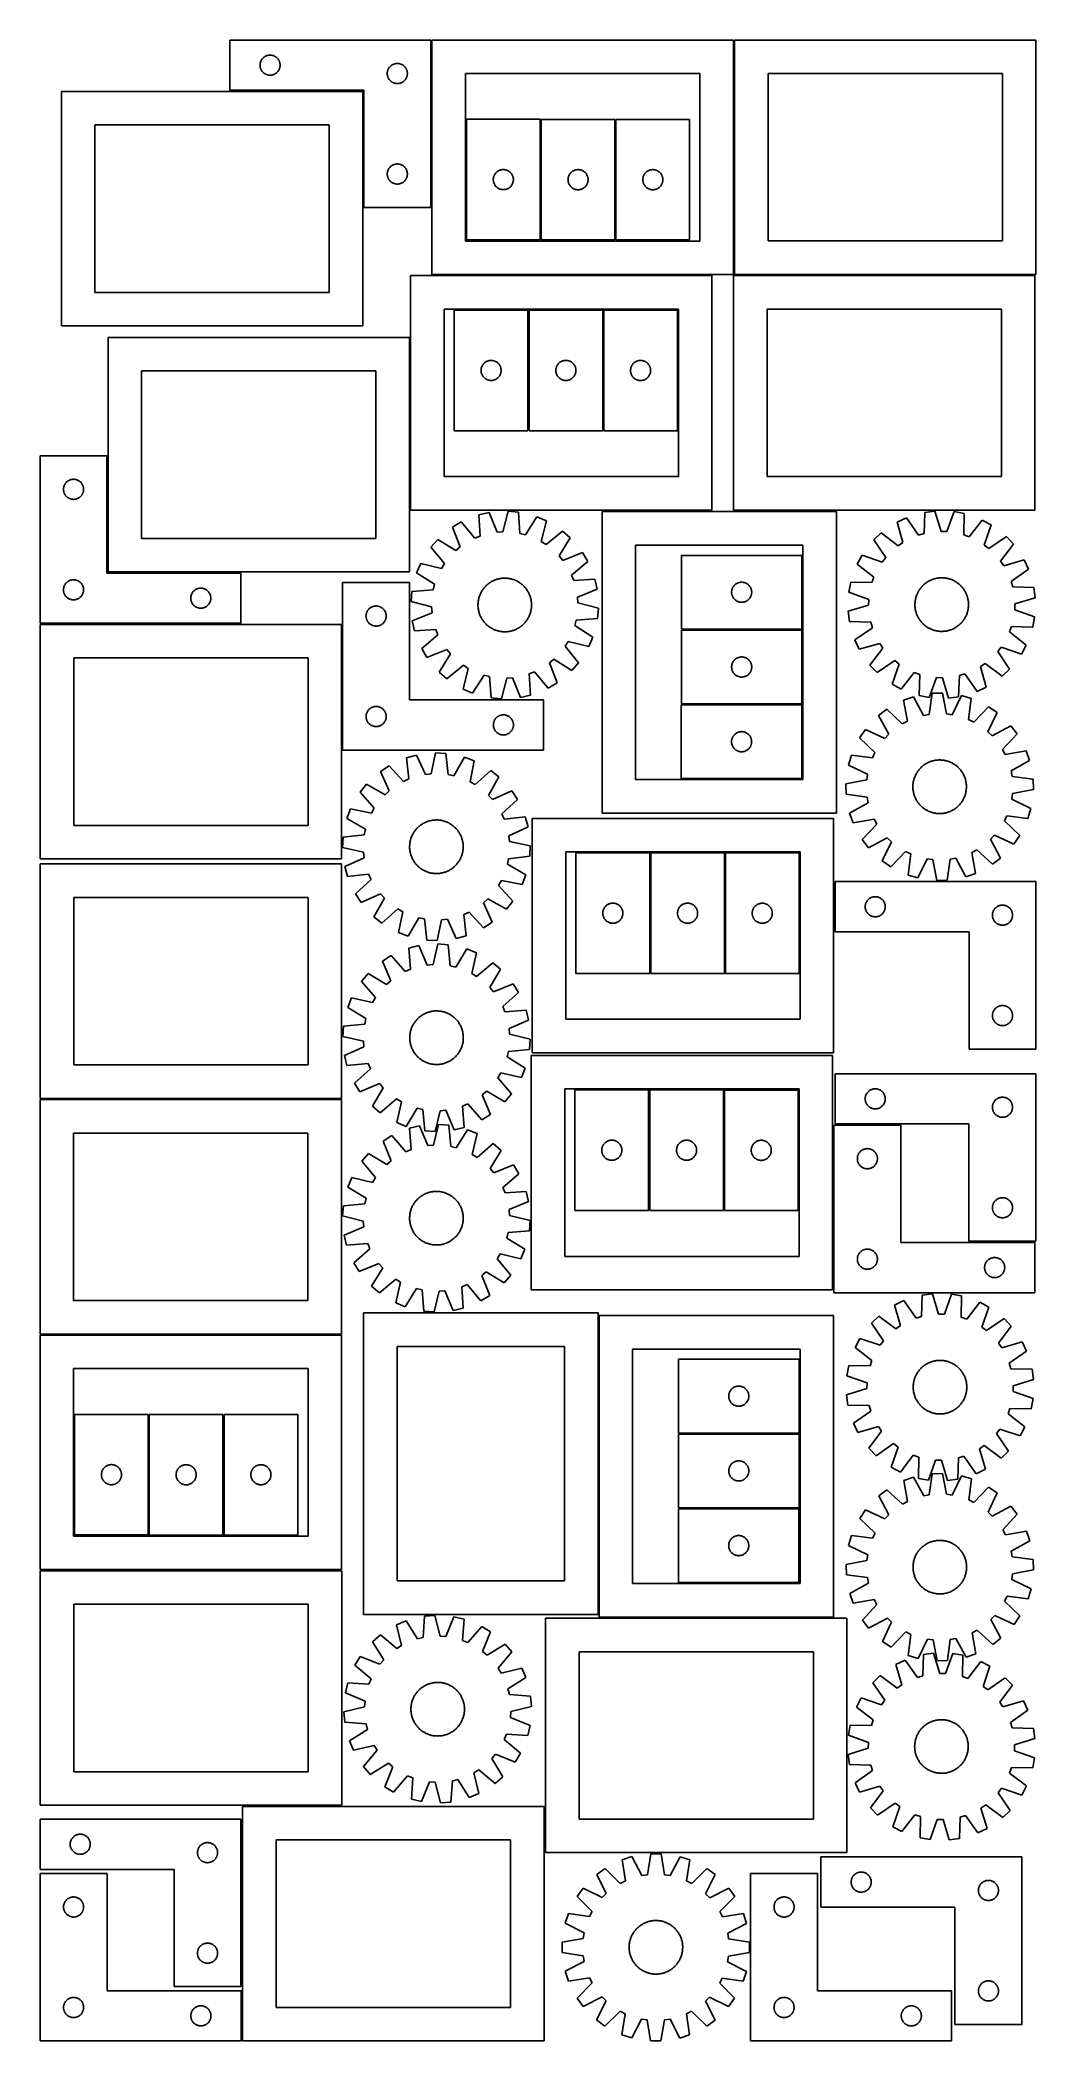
# Model space of a CAD drawing. Header units: millimetres. Extents: x 7 to 1493, y 7 to 2993.
import ezdxf

# ---------------------------------------------------------------- set-up
doc = ezdxf.new("R2010")
doc.units = ezdxf.units.MM
doc.layers.add('CUT', color=7, linetype='CONTINUOUS', true_color=0x000000)

msp = doc.modelspace()

# ---------------------------------------------------------------- linework, layer by layer
at = {"layer": 'CUT'}
for p, q in [((589.964137, 2993.459997), (289.964137, 2993.459997)), ((289.964137, 2993.459997), (289.964137, 2918.459997)), ((589.964137, 2743.459997), (589.964137, 2993.459997)), ((1041.682421, 2993.411634), (591.682421, 2993.411634)), ((591.682421, 2993.411634), (591.682421, 2643.411634)), ((1041.682421, 2643.411634), (1041.682421, 2993.411634)), ((1493.428993, 2993.455867), (1043.428993, 2993.455867)), ((1043.428993, 2993.455867), (1043.428993, 2643.455867)), ((1493.428993, 2643.455867), (1493.428993, 2993.455867)), ((334.984026, 2956.732178), (335.043639, 2957.502311)), ((335.043639, 2957.502311), (335.142819, 2958.268355)), ((335.142819, 2958.268355), (335.281302, 2959.028277)), ((335.281302, 2959.028277), (335.458722, 2959.780063)), ((335.458722, 2959.780063), (335.674607, 2960.521719)), ((335.674607, 2960.521719), (335.928385, 2961.251278)), ((335.928385, 2961.251278), (336.219384, 2961.966805)), ((336.219384, 2961.966805), (336.546831, 2962.666403)), ((336.546831, 2962.666403), (336.909859, 2963.348218)), ((336.909859, 2963.348218), (337.307504, 2964.010439)), ((337.307504, 2964.010439), (337.738712, 2964.651313)), ((337.738712, 2964.651313), (338.20234, 2965.269139)), ((338.20234, 2965.269139), (338.697158, 2965.862278)), ((338.697158, 2965.862278), (339.221855, 2966.429159)), ((339.221855, 2966.429159), (339.775037, 2966.968277)), ((339.775037, 2966.968277), (340.35524, 2967.478203)), ((340.35524, 2967.478203), (340.960923, 2967.957585)), ((340.960923, 2967.957585), (341.590482, 2968.405152)), ((341.590482, 2968.405152), (342.242245, 2968.819716)), ((342.242245, 2968.819716), (342.914486, 2969.200178)), ((342.914486, 2969.200178), (343.605422, 2969.54553)), ((343.605422, 2969.54553), (344.313219, 2969.854856)), ((344.313219, 2969.854856), (345.036002, 2970.127335)), ((345.036002, 2970.127335), (345.771853, 2970.362245)), ((345.771853, 2970.362245), (346.518821, 2970.558962)), ((346.518821, 2970.558962), (347.274926, 2970.716966)), ((347.274926, 2970.716966), (348.038162, 2970.835837)), ((348.038162, 2970.835837), (348.806505, 2970.915259)), ((348.806505, 2970.915259), (349.577919, 2970.955024)), ((349.577919, 2970.955024), (350.350356, 2970.955024)), ((350.350356, 2970.955024), (351.121769, 2970.915259)), ((351.121769, 2970.915259), (351.890113, 2970.835837)), ((351.890113, 2970.835837), (352.653349, 2970.716966)), ((352.653349, 2970.716966), (353.409454, 2970.558962)), ((353.409454, 2970.558962), (354.156422, 2970.362245)), ((354.156422, 2970.362245), (354.892273, 2970.127335)), ((354.892273, 2970.127335), (355.615056, 2969.854856)), ((355.615056, 2969.854856), (356.322853, 2969.54553)), ((356.322853, 2969.54553), (357.013789, 2969.200178)), ((357.013789, 2969.200178), (357.686029, 2968.819716)), ((357.686029, 2968.819716), (358.337793, 2968.405152)), ((358.337793, 2968.405152), (358.967352, 2967.957585)), ((358.967352, 2967.957585), (359.573035, 2967.478203)), ((359.573035, 2967.478203), (360.153237, 2966.968277)), ((360.153237, 2966.968277), (360.70642, 2966.429159)), ((360.70642, 2966.429159), (361.231116, 2965.862278)), ((361.231116, 2965.862278), (361.725935, 2965.269139)), ((361.725935, 2965.269139), (362.189562, 2964.651313)), ((362.189562, 2964.651313), (362.620771, 2964.010439)), ((362.620771, 2964.010439), (363.018416, 2963.348218)), ((363.018416, 2963.348218), (363.381444, 2962.666403)), ((363.381444, 2962.666403), (363.708891, 2961.966805)), ((363.708891, 2961.966805), (363.99989, 2961.251278)), ((363.99989, 2961.251278), (364.253668, 2960.521719)), ((364.253668, 2960.521719), (364.469553, 2959.780063)), ((364.469553, 2959.780063), (364.646973, 2959.028277)), ((364.646973, 2959.028277), (364.785456, 2958.268355)), ((364.785456, 2958.268355), (364.884636, 2957.502311)), ((364.884636, 2957.502311), (364.944249, 2956.732178)), ((533.605422, 2957.04553), (534.313219, 2957.354856)), ((534.313219, 2957.354856), (535.036002, 2957.627335)), ((535.036002, 2957.627335), (535.771853, 2957.862245)), ((535.771853, 2957.862245), (536.518821, 2958.058962)), ((536.518821, 2958.058962), (537.274926, 2958.216966)), ((537.274926, 2958.216966), (538.038162, 2958.335837)), ((538.038162, 2958.335837), (538.806505, 2958.415259)), ((538.806505, 2958.415259), (539.577919, 2958.455024)), ((539.577919, 2958.455024), (540.350356, 2958.455024)), ((540.350356, 2958.455024), (541.121769, 2958.415259)), ((541.121769, 2958.415259), (541.890113, 2958.335837)), ((541.890113, 2958.335837), (542.653349, 2958.216966)), ((542.653349, 2958.216966), (543.409454, 2958.058962)), ((543.409454, 2958.058962), (544.156422, 2957.862245)), ((544.156422, 2957.862245), (544.892273, 2957.627335)), ((544.892273, 2957.627335), (545.615056, 2957.354856)), ((545.615056, 2957.354856), (546.322853, 2957.04553)), ((334.964137, 2955.959997), (334.984026, 2956.732178)), ((334.984026, 2955.187815), (334.964137, 2955.959997)), ((335.043639, 2954.417682), (334.984026, 2955.187815)), ((335.142819, 2953.651638), (335.043639, 2954.417682)), ((335.281302, 2952.891716), (335.142819, 2953.651638)), ((335.458722, 2952.13993), (335.281302, 2952.891716)), ((335.674607, 2951.398274), (335.458722, 2952.13993)), ((335.928385, 2950.668715), (335.674607, 2951.398274)), ((336.219384, 2949.953188), (335.928385, 2950.668715)), ((336.546831, 2949.25359), (336.219384, 2949.953188)), ((336.909859, 2948.571775), (336.546831, 2949.25359)), ((337.307504, 2947.909554), (336.909859, 2948.571775)), ((337.738712, 2947.26868), (337.307504, 2947.909554)), ((338.20234, 2946.650854), (337.738712, 2947.26868)), ((338.697158, 2946.057715), (338.20234, 2946.650854)), ((339.221855, 2945.490834), (338.697158, 2946.057715)), ((339.775037, 2944.951716), (339.221855, 2945.490834)), ((340.35524, 2944.44179), (339.775037, 2944.951716)), ((340.960923, 2943.962408), (340.35524, 2944.44179)), ((341.590482, 2943.514841), (340.960923, 2943.962408)), ((342.242245, 2943.100277), (341.590482, 2943.514841)), ((342.914486, 2942.719815), (342.242245, 2943.100277)), ((343.605422, 2942.374463), (342.914486, 2942.719815)), ((344.313219, 2942.065137), (343.605422, 2942.374463)), ((345.036002, 2941.792658), (344.313219, 2942.065137)), ((345.771853, 2941.557748), (345.036002, 2941.792658)), ((346.518821, 2941.361031), (345.771853, 2941.557748)), ((347.274926, 2941.203027), (346.518821, 2941.361031)), ((348.038162, 2941.084156), (347.274926, 2941.203027)), ((348.806505, 2941.004734), (348.038162, 2941.084156)), ((349.577919, 2940.964969), (348.806505, 2941.004734)), ((350.350356, 2940.964969), (349.577919, 2940.964969)), ((351.121769, 2941.004734), (350.350356, 2940.964969)), ((351.890113, 2941.084156), (351.121769, 2941.004734)), ((352.653349, 2941.203027), (351.890113, 2941.084156)), ((353.409454, 2941.361031), (352.653349, 2941.203027)), ((354.156422, 2941.557748), (353.409454, 2941.361031)), ((354.892273, 2941.792658), (354.156422, 2941.557748)), ((355.615056, 2942.065137), (354.892273, 2941.792658)), ((356.322853, 2942.374463), (355.615056, 2942.065137)), ((357.013789, 2942.719815), (356.322853, 2942.374463)), ((357.686029, 2943.100277), (357.013789, 2942.719815)), ((358.337793, 2943.514841), (357.686029, 2943.100277)), ((358.967352, 2943.962408), (358.337793, 2943.514841)), ((359.573035, 2944.44179), (358.967352, 2943.962408)), ((360.153237, 2944.951716), (359.573035, 2944.44179)), ((360.70642, 2945.490834), (360.153237, 2944.951716)), ((361.231116, 2946.057715), (360.70642, 2945.490834)), ((361.725935, 2946.650854), (361.231116, 2946.057715)), ((362.189562, 2947.26868), (361.725935, 2946.650854)), ((362.620771, 2947.909554), (362.189562, 2947.26868)), ((363.018416, 2948.571775), (362.620771, 2947.909554)), ((363.381444, 2949.25359), (363.018416, 2948.571775)), ((363.708891, 2949.953188), (363.381444, 2949.25359)), ((363.99989, 2950.668715), (363.708891, 2949.953188)), ((364.253668, 2951.398274), (363.99989, 2950.668715)), ((364.469553, 2952.13993), (364.253668, 2951.398274)), ((364.646973, 2952.891716), (364.469553, 2952.13993)), ((364.785456, 2953.651638), (364.646973, 2952.891716)), ((364.884636, 2954.417682), (364.785456, 2953.651638)), ((364.944249, 2955.187815), (364.884636, 2954.417682)), ((364.944249, 2956.732178), (364.964137, 2955.959997)), ((364.964137, 2955.959997), (364.944249, 2955.187815)), ((524.964137, 2943.459997), (524.984026, 2944.232178)), ((524.984026, 2942.687815), (524.964137, 2943.459997)), ((524.984026, 2944.232178), (525.043639, 2945.002311)), ((525.043639, 2941.917682), (524.984026, 2942.687815)), ((525.043639, 2945.002311), (525.142819, 2945.768355)), ((525.142819, 2941.151638), (525.043639, 2941.917682)), ((525.142819, 2945.768355), (525.281302, 2946.528277)), ((525.281302, 2940.391716), (525.142819, 2941.151638)), ((525.281302, 2946.528277), (525.458722, 2947.280063)), ((525.458722, 2939.63993), (525.281302, 2940.391716)), ((525.458722, 2947.280063), (525.674607, 2948.021719)), ((525.674607, 2938.898274), (525.458722, 2939.63993)), ((525.674607, 2948.021719), (525.928385, 2948.751278)), ((525.928385, 2938.168715), (525.674607, 2938.898274)), ((525.928385, 2948.751278), (526.219384, 2949.466805)), ((526.219384, 2937.453188), (525.928385, 2938.168715)), ((526.219384, 2949.466805), (526.546831, 2950.166403)), ((526.546831, 2936.75359), (526.219384, 2937.453188)), ((526.546831, 2950.166403), (526.909859, 2950.848218)), ((526.909859, 2936.071775), (526.546831, 2936.75359)), ((526.909859, 2950.848218), (527.307504, 2951.510439)), ((527.307504, 2935.409554), (526.909859, 2936.071775)), ((527.307504, 2951.510439), (527.738712, 2952.151313)), ((527.738712, 2934.76868), (527.307504, 2935.409554)), ((527.738712, 2952.151313), (528.20234, 2952.769139)), ((528.20234, 2934.150854), (527.738712, 2934.76868)), ((528.20234, 2952.769139), (528.697158, 2953.362278)), ((528.697158, 2933.557715), (528.20234, 2934.150854)), ((528.697158, 2953.362278), (529.221855, 2953.929159)), ((529.221855, 2932.990834), (528.697158, 2933.557715)), ((529.221855, 2953.929159), (529.775037, 2954.468277)), ((529.775037, 2932.451716), (529.221855, 2932.990834)), ((529.775037, 2954.468277), (530.35524, 2954.978203)), ((530.35524, 2931.94179), (529.775037, 2932.451716)), ((530.35524, 2954.978203), (530.960923, 2955.457585)), ((530.960923, 2931.462408), (530.35524, 2931.94179)), ((530.960923, 2955.457585), (531.590482, 2955.905152)), ((531.590482, 2931.014841), (530.960923, 2931.462408)), ((531.590482, 2955.905152), (532.242245, 2956.319716)), ((532.242245, 2930.600277), (531.590482, 2931.014841)), ((532.242245, 2956.319716), (532.914486, 2956.700178)), ((532.914486, 2930.219815), (532.242245, 2930.600277)), ((532.914486, 2956.700178), (533.605422, 2957.04553)), ((533.605422, 2929.874463), (532.914486, 2930.219815)), ((534.313219, 2929.565137), (533.605422, 2929.874463)), ((535.036002, 2929.292658), (534.313219, 2929.565137)), ((535.771853, 2929.057748), (535.036002, 2929.292658)), ((536.518821, 2928.861031), (535.771853, 2929.057748)), ((537.274926, 2928.703027), (536.518821, 2928.861031)), ((538.038162, 2928.584156), (537.274926, 2928.703027)), ((538.806505, 2928.504734), (538.038162, 2928.584156)), ((539.577919, 2928.464969), (538.806505, 2928.504734)), ((540.350356, 2928.464969), (539.577919, 2928.464969)), ((541.121769, 2928.504734), (540.350356, 2928.464969)), ((541.890113, 2928.584156), (541.121769, 2928.504734)), ((542.653349, 2928.703027), (541.890113, 2928.584156)), ((543.409454, 2928.861031), (542.653349, 2928.703027)), ((544.156422, 2929.057748), (543.409454, 2928.861031)), ((544.892273, 2929.292658), (544.156422, 2929.057748)), ((545.615056, 2929.565137), (544.892273, 2929.292658)), ((546.322853, 2929.874463), (545.615056, 2929.565137)), ((546.322853, 2957.04553), (547.013789, 2956.700178)), ((547.013789, 2930.219815), (546.322853, 2929.874463)), ((547.013789, 2956.700178), (547.686029, 2956.319716)), ((547.686029, 2930.600277), (547.013789, 2930.219815)), ((547.686029, 2956.319716), (548.337793, 2955.905152)), ((548.337793, 2931.014841), (547.686029, 2930.600277)), ((548.337793, 2955.905152), (548.967352, 2955.457585)), ((548.967352, 2931.462408), (548.337793, 2931.014841)), ((548.967352, 2955.457585), (549.573035, 2954.978203)), ((549.573035, 2931.94179), (548.967352, 2931.462408)), ((549.573035, 2954.978203), (550.153237, 2954.468277)), ((550.153237, 2932.451716), (549.573035, 2931.94179)), ((550.153237, 2954.468277), (550.70642, 2953.929159)), ((550.70642, 2932.990834), (550.153237, 2932.451716)), ((550.70642, 2953.929159), (551.231116, 2953.362278)), ((551.231116, 2933.557715), (550.70642, 2932.990834)), ((551.231116, 2953.362278), (551.725935, 2952.769139)), ((551.725935, 2934.150854), (551.231116, 2933.557715)), ((551.725935, 2952.769139), (552.189562, 2952.151313)), ((552.189562, 2934.76868), (551.725935, 2934.150854)), ((552.189562, 2952.151313), (552.620771, 2951.510439)), ((552.620771, 2935.409554), (552.189562, 2934.76868)), ((552.620771, 2951.510439), (553.018416, 2950.848218)), ((553.018416, 2936.071775), (552.620771, 2935.409554)), ((553.018416, 2950.848218), (553.381444, 2950.166403)), ((553.381444, 2936.75359), (553.018416, 2936.071775)), ((553.381444, 2950.166403), (553.708891, 2949.466805)), ((553.708891, 2937.453188), (553.381444, 2936.75359)), ((553.708891, 2949.466805), (553.99989, 2948.751278)), ((553.99989, 2938.168715), (553.708891, 2937.453188)), ((553.99989, 2948.751278), (554.253668, 2948.021719)), ((554.253668, 2938.898274), (553.99989, 2938.168715)), ((554.253668, 2948.021719), (554.469553, 2947.280063)), ((554.469553, 2939.63993), (554.253668, 2938.898274)), ((554.469553, 2947.280063), (554.646973, 2946.528277)), ((554.646973, 2940.391716), (554.469553, 2939.63993)), ((554.646973, 2946.528277), (554.785456, 2945.768355)), ((554.785456, 2941.151638), (554.646973, 2940.391716)), ((554.785456, 2945.768355), (554.884636, 2945.002311)), ((554.884636, 2941.917682), (554.785456, 2941.151638)), ((554.884636, 2945.002311), (554.944249, 2944.232178)), ((554.944249, 2942.687815), (554.884636, 2941.917682)), ((554.944249, 2944.232178), (554.964137, 2943.459997)), ((554.964137, 2943.459997), (554.944249, 2942.687815)), ((991.682421, 2943.411634), (641.682421, 2943.411634)), ((641.682421, 2943.411634), (641.682421, 2693.411634)), ((991.682421, 2693.411634), (991.682421, 2943.411634)), ((1443.428993, 2943.455867), (1093.428993, 2943.455867)), ((1093.428993, 2943.455867), (1093.428993, 2693.455867)), ((1443.428993, 2693.455867), (1443.428993, 2943.455867)), ((488.426704, 2916.764704), (38.426704, 2916.764704)), ((38.426704, 2916.764704), (38.426704, 2566.764704)), ((289.964137, 2918.459997), (489.964137, 2918.459997)), ((488.426704, 2566.764704), (488.426704, 2916.764704)), ((489.964137, 2918.459997), (489.964137, 2743.459997)), ((753.254949, 2875.08606), (643.254949, 2875.08606)), ((643.254949, 2875.08606), (643.254949, 2695.08606)), ((753.254949, 2695.08606), (753.254949, 2875.08606)), ((864.775, 2874.982361), (754.775, 2874.982361)), ((754.775, 2874.982361), (754.775, 2694.982361)), ((864.775, 2694.982361), (864.775, 2874.982361)), ((866.377183, 2874.987592), (866.377183, 2694.987592)), ((976.377183, 2874.987592), (866.377183, 2874.987592)), ((976.377183, 2694.987592), (976.377183, 2874.987592)), ((438.426704, 2866.764704), (88.426704, 2866.764704)), ((88.426704, 2866.764704), (88.426704, 2616.764704)), ((438.426704, 2616.764704), (438.426704, 2866.764704)), ((535.036002, 2807.627335), (535.771853, 2807.862245)), ((535.771853, 2807.862245), (536.518821, 2808.058962)), ((536.518821, 2808.058962), (537.274926, 2808.216966)), ((537.274926, 2808.216966), (538.038162, 2808.335837)), ((538.038162, 2808.335837), (538.806505, 2808.415259)), ((538.806505, 2808.415259), (539.577919, 2808.455024)), ((539.577919, 2808.455024), (540.350356, 2808.455024)), ((540.350356, 2808.455024), (541.121769, 2808.415259)), ((541.121769, 2808.415259), (541.890113, 2808.335837)), ((541.890113, 2808.335837), (542.653349, 2808.216966)), ((542.653349, 2808.216966), (543.409454, 2808.058962)), ((543.409454, 2808.058962), (544.156422, 2807.862245)), ((544.156422, 2807.862245), (544.892273, 2807.627335)), ((524.964137, 2793.459997), (524.984026, 2794.232178)), ((524.984026, 2792.687815), (524.964137, 2793.459997)), ((524.984026, 2794.232178), (525.043639, 2795.002311)), ((525.043639, 2791.917682), (524.984026, 2792.687815)), ((525.043639, 2795.002311), (525.142819, 2795.768355)), ((525.142819, 2791.151638), (525.043639, 2791.917682)), ((525.142819, 2795.768355), (525.281302, 2796.528277)), ((525.281302, 2790.391716), (525.142819, 2791.151638)), ((525.281302, 2796.528277), (525.458722, 2797.280063)), ((525.458722, 2789.63993), (525.281302, 2790.391716)), ((525.458722, 2797.280063), (525.674607, 2798.021719)), ((525.674607, 2788.898274), (525.458722, 2789.63993)), ((525.674607, 2798.021719), (525.928385, 2798.751278)), ((525.928385, 2788.168715), (525.674607, 2788.898274)), ((525.928385, 2798.751278), (526.219384, 2799.466805)), ((526.219384, 2787.453188), (525.928385, 2788.168715)), ((526.219384, 2799.466805), (526.546831, 2800.166403)), ((526.546831, 2786.75359), (526.219384, 2787.453188)), ((526.546831, 2800.166403), (526.909859, 2800.848218)), ((526.909859, 2786.071775), (526.546831, 2786.75359)), ((526.909859, 2800.848218), (527.307504, 2801.510439)), ((527.307504, 2785.409554), (526.909859, 2786.071775)), ((527.307504, 2801.510439), (527.738712, 2802.151313)), ((527.738712, 2784.76868), (527.307504, 2785.409554)), ((527.738712, 2802.151313), (528.20234, 2802.769139)), ((528.20234, 2784.150854), (527.738712, 2784.76868)), ((528.20234, 2802.769139), (528.697158, 2803.362278)), ((528.697158, 2783.557715), (528.20234, 2784.150854)), ((528.697158, 2803.362278), (529.221855, 2803.929159)), ((529.221855, 2782.990834), (528.697158, 2783.557715)), ((529.221855, 2803.929159), (529.775037, 2804.468277)), ((529.775037, 2782.451716), (529.221855, 2782.990834)), ((529.775037, 2804.468277), (530.35524, 2804.978203)), ((530.35524, 2781.94179), (529.775037, 2782.451716)), ((530.35524, 2804.978203), (530.960923, 2805.457585)), ((530.960923, 2781.462408), (530.35524, 2781.94179)), ((530.960923, 2805.457585), (531.590482, 2805.905152)), ((531.590482, 2781.014841), (530.960923, 2781.462408)), ((531.590482, 2805.905152), (532.242245, 2806.319716)), ((532.242245, 2780.600277), (531.590482, 2781.014841)), ((532.242245, 2806.319716), (532.914486, 2806.700178)), ((532.914486, 2780.219815), (532.242245, 2780.600277)), ((532.914486, 2806.700178), (533.605422, 2807.04553)), ((533.605422, 2779.874463), (532.914486, 2780.219815)), ((533.605422, 2807.04553), (534.313219, 2807.354856)), ((534.313219, 2779.565137), (533.605422, 2779.874463)), ((534.313219, 2807.354856), (535.036002, 2807.627335)), ((535.036002, 2779.292658), (534.313219, 2779.565137)), ((535.771853, 2779.057748), (535.036002, 2779.292658)), ((536.518821, 2778.861031), (535.771853, 2779.057748)), ((537.274926, 2778.703027), (536.518821, 2778.861031)), ((538.038162, 2778.584156), (537.274926, 2778.703027)), ((538.806505, 2778.504734), (538.038162, 2778.584156)), ((539.577919, 2778.464969), (538.806505, 2778.504734)), ((540.350356, 2778.464969), (539.577919, 2778.464969)), ((541.121769, 2778.504734), (540.350356, 2778.464969)), ((541.890113, 2778.584156), (541.121769, 2778.504734)), ((542.653349, 2778.703027), (541.890113, 2778.584156)), ((543.409454, 2778.861031), (542.653349, 2778.703027)), ((544.156422, 2779.057748), (543.409454, 2778.861031)), ((544.892273, 2779.292658), (544.156422, 2779.057748)), ((544.892273, 2807.627335), (545.615056, 2807.354856)), ((545.615056, 2779.565137), (544.892273, 2779.292658)), ((545.615056, 2807.354856), (546.322853, 2807.04553)), ((546.322853, 2779.874463), (545.615056, 2779.565137)), ((546.322853, 2807.04553), (547.013789, 2806.700178)), ((547.013789, 2780.219815), (546.322853, 2779.874463)), ((547.013789, 2806.700178), (547.686029, 2806.319716)), ((547.686029, 2780.600277), (547.013789, 2780.219815)), ((547.686029, 2806.319716), (548.337793, 2805.905152)), ((548.337793, 2781.014841), (547.686029, 2780.600277)), ((548.337793, 2805.905152), (548.967352, 2805.457585)), ((548.967352, 2781.462408), (548.337793, 2781.014841)), ((548.967352, 2805.457585), (549.573035, 2804.978203)), ((549.573035, 2781.94179), (548.967352, 2781.462408)), ((549.573035, 2804.978203), (550.153237, 2804.468277)), ((550.153237, 2782.451716), (549.573035, 2781.94179)), ((550.153237, 2804.468277), (550.70642, 2803.929159)), ((550.70642, 2782.990834), (550.153237, 2782.451716)), ((550.70642, 2803.929159), (551.231116, 2803.362278)), ((551.231116, 2783.557715), (550.70642, 2782.990834)), ((551.231116, 2803.362278), (551.725935, 2802.769139)), ((551.725935, 2784.150854), (551.231116, 2783.557715)), ((551.725935, 2802.769139), (552.189562, 2802.151313)), ((552.189562, 2784.76868), (551.725935, 2784.150854)), ((552.189562, 2802.151313), (552.620771, 2801.510439)), ((552.620771, 2785.409554), (552.189562, 2784.76868)), ((552.620771, 2801.510439), (553.018416, 2800.848218)), ((553.018416, 2786.071775), (552.620771, 2785.409554)), ((553.018416, 2800.848218), (553.381444, 2800.166403)), ((553.381444, 2786.75359), (553.018416, 2786.071775)), ((553.381444, 2800.166403), (553.708891, 2799.466805)), ((553.708891, 2787.453188), (553.381444, 2786.75359)), ((553.708891, 2799.466805), (553.99989, 2798.751278)), ((553.99989, 2788.168715), (553.708891, 2787.453188)), ((553.99989, 2798.751278), (554.253668, 2798.021719)), ((554.253668, 2788.898274), (553.99989, 2788.168715)), ((554.253668, 2798.021719), (554.469553, 2797.280063)), ((554.469553, 2789.63993), (554.253668, 2788.898274)), ((554.469553, 2797.280063), (554.646973, 2796.528277)), ((554.646973, 2790.391716), (554.469553, 2789.63993)), ((554.646973, 2796.528277), (554.785456, 2795.768355)), ((554.785456, 2791.151638), (554.646973, 2790.391716)), ((554.785456, 2795.768355), (554.884636, 2795.002311)), ((554.884636, 2791.917682), (554.785456, 2791.151638)), ((554.884636, 2795.002311), (554.944249, 2794.232178)), ((554.944249, 2792.687815), (554.884636, 2791.917682)), ((554.944249, 2794.232178), (554.964137, 2793.459997)), ((554.964137, 2793.459997), (554.944249, 2792.687815)), ((683.259922, 2785.472278), (683.299687, 2786.243692)), ((683.259922, 2784.699841), (683.259922, 2785.472278)), ((683.299687, 2783.928428), (683.259922, 2784.699841)), ((683.299687, 2786.243692), (683.379109, 2787.012035)), ((683.379109, 2783.160084), (683.299687, 2783.928428)), ((683.379109, 2787.012035), (683.49798, 2787.775271)), ((683.49798, 2782.396848), (683.379109, 2783.160084)), ((683.49798, 2787.775271), (683.655984, 2788.531376)), ((683.655984, 2781.640744), (683.49798, 2782.396848)), ((683.655984, 2788.531376), (683.852701, 2789.278344)), ((683.852701, 2780.893775), (683.655984, 2781.640744)), ((683.852701, 2789.278344), (684.087611, 2790.014195)), ((684.087611, 2780.157924), (683.852701, 2780.893775)), ((684.087611, 2790.014195), (684.36009, 2790.736978)), ((684.36009, 2779.435141), (684.087611, 2780.157924)), ((684.36009, 2790.736978), (684.669416, 2791.444776)), ((684.669416, 2778.727344), (684.36009, 2779.435141)), ((684.669416, 2791.444776), (685.014767, 2792.135711)), ((685.014767, 2778.036409), (684.669416, 2778.727344)), ((685.014767, 2792.135711), (685.39523, 2792.807952)), ((685.39523, 2777.364168), (685.014767, 2778.036409)), ((685.39523, 2792.807952), (685.809794, 2793.459716)), ((685.809794, 2793.459716), (686.257361, 2794.089274)), ((686.257361, 2794.089274), (686.736743, 2794.694957)), ((686.736743, 2794.694957), (687.246669, 2795.27516)), ((687.246669, 2795.27516), (687.785787, 2795.828343)), ((687.785787, 2795.828343), (688.352668, 2796.353039)), ((688.352668, 2796.353039), (688.945807, 2796.847857)), ((688.945807, 2796.847857), (689.563633, 2797.311485)), ((689.563633, 2797.311485), (690.204507, 2797.742693)), ((690.204507, 2797.742693), (690.866728, 2798.140338)), ((690.866728, 2798.140338), (691.548543, 2798.503366)), ((691.548543, 2798.503366), (692.248141, 2798.830813)), ((692.248141, 2798.830813), (692.963668, 2799.121812)), ((692.963668, 2799.121812), (693.693227, 2799.37559)), ((693.693227, 2799.37559), (694.434883, 2799.591476)), ((694.434883, 2799.591476), (695.186668, 2799.768895)), ((695.186668, 2799.768895), (695.946591, 2799.907378)), ((695.946591, 2799.907378), (696.712635, 2800.006558)), ((696.712635, 2800.006558), (697.482768, 2800.066171)), ((697.482768, 2800.066171), (698.254949, 2800.08606)), ((698.254949, 2800.08606), (699.027131, 2800.066171)), ((699.027131, 2800.066171), (699.797264, 2800.006558)), ((699.797264, 2800.006558), (700.563308, 2799.907378)), ((700.563308, 2799.907378), (701.32323, 2799.768895)), ((701.32323, 2799.768895), (702.075016, 2799.591476)), ((702.075016, 2799.591476), (702.816672, 2799.37559)), ((702.816672, 2799.37559), (703.546231, 2799.121812)), ((703.546231, 2799.121812), (704.261758, 2798.830813)), ((704.261758, 2798.830813), (704.961356, 2798.503366)), ((704.961356, 2798.503366), (705.64317, 2798.140338)), ((705.64317, 2798.140338), (706.305392, 2797.742693)), ((706.305392, 2797.742693), (706.946266, 2797.311485)), ((706.946266, 2797.311485), (707.564092, 2796.847857)), ((707.564092, 2796.847857), (708.157231, 2796.353039)), ((708.157231, 2796.353039), (708.724112, 2795.828343)), ((708.724112, 2795.828343), (709.26323, 2795.27516)), ((709.26323, 2795.27516), (709.773156, 2794.694957)), ((709.773156, 2794.694957), (710.252538, 2794.089274)), ((710.252538, 2794.089274), (710.700105, 2793.459716)), ((710.700105, 2793.459716), (711.114669, 2792.807952)), ((711.114669, 2792.807952), (711.495131, 2792.135711)), ((711.495131, 2778.036409), (711.114669, 2777.364168)), ((711.495131, 2792.135711), (711.840483, 2791.444776)), ((711.840483, 2778.727344), (711.495131, 2778.036409)), ((711.840483, 2791.444776), (712.149809, 2790.736978)), ((712.149809, 2779.435141), (711.840483, 2778.727344)), ((712.149809, 2790.736978), (712.422288, 2790.014195)), ((712.422288, 2780.157924), (712.149809, 2779.435141)), ((712.422288, 2790.014195), (712.657198, 2789.278344)), ((712.657198, 2780.893775), (712.422288, 2780.157924)), ((712.657198, 2789.278344), (712.853915, 2788.531376)), ((712.853915, 2781.640744), (712.657198, 2780.893775)), ((712.853915, 2788.531376), (713.011919, 2787.775271)), ((713.011919, 2782.396848), (712.853915, 2781.640744)), ((713.011919, 2787.775271), (713.13079, 2787.012035)), ((713.13079, 2783.160084), (713.011919, 2782.396848)), ((713.13079, 2787.012035), (713.210212, 2786.243692)), ((713.210212, 2783.928428), (713.13079, 2783.160084)), ((713.210212, 2786.243692), (713.249976, 2785.472278)), ((713.249976, 2784.699841), (713.210212, 2783.928428)), ((713.249976, 2785.472278), (713.249976, 2784.699841)), ((794.779972, 2785.36858), (794.819737, 2786.139993)), ((794.779972, 2784.596142), (794.779972, 2785.36858)), ((794.819737, 2783.824729), (794.779972, 2784.596142)), ((794.819737, 2786.139993), (794.899159, 2786.908336)), ((794.899159, 2783.056386), (794.819737, 2783.824729)), ((794.899159, 2786.908336), (795.01803, 2787.671572)), ((795.01803, 2782.29315), (794.899159, 2783.056386)), ((795.01803, 2787.671572), (795.176034, 2788.427677)), ((795.176034, 2781.537045), (795.01803, 2782.29315)), ((795.176034, 2788.427677), (795.372751, 2789.174645)), ((795.372751, 2780.790076), (795.176034, 2781.537045)), ((795.372751, 2789.174645), (795.607661, 2789.910497)), ((795.607661, 2780.054225), (795.372751, 2780.790076)), ((795.607661, 2789.910497), (795.88014, 2790.633279)), ((795.88014, 2779.331443), (795.607661, 2780.054225)), ((795.88014, 2790.633279), (796.189466, 2791.341077)), ((796.189466, 2778.623645), (795.88014, 2779.331443)), ((796.189466, 2791.341077), (796.534818, 2792.032012)), ((796.534818, 2777.93271), (796.189466, 2778.623645)), ((796.534818, 2792.032012), (796.91528, 2792.704253)), ((796.91528, 2777.260469), (796.534818, 2777.93271)), ((796.91528, 2792.704253), (797.329844, 2793.356017)), ((797.329844, 2793.356017), (797.777411, 2793.985575)), ((797.777411, 2793.985575), (798.256793, 2794.591259)), ((798.256793, 2794.591259), (798.766719, 2795.171461)), ((798.766719, 2795.171461), (799.305837, 2795.724644)), ((799.305837, 2795.724644), (799.872718, 2796.24934)), ((799.872718, 2796.24934), (800.465857, 2796.744158)), ((800.465857, 2796.744158), (801.083683, 2797.207786)), ((801.083683, 2797.207786), (801.724557, 2797.638994)), ((801.724557, 2797.638994), (802.386778, 2798.03664)), ((802.386778, 2798.03664), (803.068593, 2798.399667)), ((803.068593, 2798.399667), (803.768191, 2798.727115)), ((803.768191, 2798.727115), (804.483718, 2799.018113)), ((804.483718, 2799.018113), (805.213277, 2799.271892)), ((805.213277, 2799.271892), (805.954933, 2799.487777)), ((805.954933, 2799.487777), (806.706719, 2799.665196)), ((806.706719, 2799.665196), (807.466641, 2799.803679)), ((807.466641, 2799.803679), (808.232685, 2799.902859)), ((808.232685, 2799.902859), (809.002818, 2799.962472)), ((809.002818, 2799.962472), (809.775, 2799.982361)), ((809.775, 2799.982361), (810.547181, 2799.962472)), ((810.547181, 2799.962472), (811.317314, 2799.902859)), ((811.317314, 2799.902859), (812.083358, 2799.803679)), ((812.083358, 2799.803679), (812.843281, 2799.665196)), ((812.843281, 2799.665196), (813.595066, 2799.487777)), ((813.595066, 2799.487777), (814.336722, 2799.271892)), ((814.336722, 2799.271892), (815.066281, 2799.018113)), ((815.066281, 2799.018113), (815.781808, 2798.727115)), ((815.781808, 2798.727115), (816.481406, 2798.399667)), ((816.481406, 2798.399667), (817.163221, 2798.03664)), ((817.163221, 2798.03664), (817.825442, 2797.638994)), ((817.825442, 2797.638994), (818.466316, 2797.207786)), ((818.466316, 2797.207786), (819.084142, 2796.744158)), ((819.084142, 2796.744158), (819.677281, 2796.24934)), ((819.677281, 2796.24934), (820.244162, 2795.724644)), ((820.244162, 2795.724644), (820.78328, 2795.171461)), ((820.78328, 2795.171461), (821.293206, 2794.591259)), ((821.293206, 2794.591259), (821.772588, 2793.985575)), ((821.772588, 2793.985575), (822.220155, 2793.356017)), ((822.220155, 2793.356017), (822.634719, 2792.704253)), ((822.634719, 2792.704253), (823.015181, 2792.032012)), ((823.015181, 2777.93271), (822.634719, 2777.260469)), ((823.015181, 2792.032012), (823.360533, 2791.341077)), ((823.360533, 2778.623645), (823.015181, 2777.93271)), ((823.360533, 2791.341077), (823.669859, 2790.633279)), ((823.669859, 2779.331443), (823.360533, 2778.623645)), ((823.669859, 2790.633279), (823.942338, 2789.910497)), ((823.942338, 2780.054225), (823.669859, 2779.331443)), ((823.942338, 2789.910497), (824.177248, 2789.174645)), ((824.177248, 2780.790076), (823.942338, 2780.054225)), ((824.177248, 2789.174645), (824.373965, 2788.427677)), ((824.373965, 2781.537045), (824.177248, 2780.790076)), ((824.373965, 2788.427677), (824.531969, 2787.671572)), ((824.531969, 2782.29315), (824.373965, 2781.537045)), ((824.531969, 2787.671572), (824.65084, 2786.908336)), ((824.65084, 2783.056386), (824.531969, 2782.29315)), ((824.65084, 2786.908336), (824.730262, 2786.139993)), ((824.730262, 2783.824729), (824.65084, 2783.056386)), ((824.730262, 2786.139993), (824.770027, 2785.36858)), ((824.770027, 2784.596142), (824.730262, 2783.824729)), ((824.770027, 2785.36858), (824.770027, 2784.596142)), ((906.382156, 2785.37381), (906.42192, 2786.145224)), ((906.382156, 2784.601373), (906.382156, 2785.37381)), ((906.42192, 2783.82996), (906.382156, 2784.601373)), ((906.42192, 2786.145224), (906.501343, 2786.913567)), ((906.501343, 2783.061616), (906.42192, 2783.82996)), ((906.501343, 2786.913567), (906.620213, 2787.676803)), ((906.620213, 2782.29838), (906.501343, 2783.061616)), ((906.620213, 2787.676803), (906.778217, 2788.432908)), ((906.778217, 2781.542276), (906.620213, 2782.29838)), ((906.778217, 2788.432908), (906.974935, 2789.179876)), ((906.974935, 2780.795307), (906.778217, 2781.542276)), ((906.974935, 2789.179876), (907.209844, 2789.915727)), ((907.209844, 2780.059456), (906.974935, 2780.795307)), ((907.209844, 2789.915727), (907.482323, 2790.63851)), ((907.482323, 2779.336673), (907.209844, 2780.059456)), ((907.482323, 2790.63851), (907.791649, 2791.346308)), ((907.791649, 2778.628876), (907.482323, 2779.336673)), ((907.791649, 2791.346308), (908.137001, 2792.037243)), ((908.137001, 2777.937941), (907.791649, 2778.628876)), ((908.137001, 2792.037243), (908.517463, 2792.709484)), ((908.517463, 2777.2657), (908.137001, 2777.937941)), ((908.517463, 2792.709484), (908.932027, 2793.361248)), ((908.932027, 2793.361248), (909.379594, 2793.990806)), ((909.379594, 2793.990806), (909.858976, 2794.596489)), ((909.858976, 2794.596489), (910.368902, 2795.176692)), ((910.368902, 2795.176692), (910.90802, 2795.729874)), ((910.90802, 2795.729874), (911.474901, 2796.254571)), ((911.474901, 2796.254571), (912.06804, 2796.749389)), ((912.06804, 2796.749389), (912.685866, 2797.213017)), ((912.685866, 2797.213017), (913.32674, 2797.644225)), ((913.32674, 2797.644225), (913.988962, 2798.04187)), ((913.988962, 2798.04187), (914.670776, 2798.404898)), ((914.670776, 2798.404898), (915.370374, 2798.732345)), ((915.370374, 2798.732345), (916.085901, 2799.023344)), ((916.085901, 2799.023344), (916.81546, 2799.277122)), ((916.81546, 2799.277122), (917.557116, 2799.493008)), ((917.557116, 2799.493008), (918.308902, 2799.670427)), ((918.308902, 2799.670427), (919.068824, 2799.80891)), ((919.068824, 2799.80891), (919.834868, 2799.90809)), ((919.834868, 2799.90809), (920.605001, 2799.967703)), ((920.605001, 2799.967703), (921.377183, 2799.987592)), ((921.377183, 2799.987592), (922.149364, 2799.967703)), ((922.149364, 2799.967703), (922.919498, 2799.90809)), ((922.919498, 2799.90809), (923.685541, 2799.80891)), ((923.685541, 2799.80891), (924.445464, 2799.670427)), ((924.445464, 2799.670427), (925.197249, 2799.493008)), ((925.197249, 2799.493008), (925.938905, 2799.277122)), ((925.938905, 2799.277122), (926.668464, 2799.023344)), ((926.668464, 2799.023344), (927.383991, 2798.732345)), ((927.383991, 2798.732345), (928.08359, 2798.404898)), ((928.08359, 2798.404898), (928.765404, 2798.04187)), ((928.765404, 2798.04187), (929.427626, 2797.644225)), ((929.427626, 2797.644225), (930.068499, 2797.213017)), ((930.068499, 2797.213017), (930.686325, 2796.749389)), ((930.686325, 2796.749389), (931.279464, 2796.254571)), ((931.279464, 2796.254571), (931.846345, 2795.729874)), ((931.846345, 2795.729874), (932.385463, 2795.176692)), ((932.385463, 2795.176692), (932.895389, 2794.596489)), ((932.895389, 2794.596489), (933.374771, 2793.990806)), ((933.374771, 2793.990806), (933.822338, 2793.361248)), ((933.822338, 2793.361248), (934.236902, 2792.709484)), ((934.236902, 2792.709484), (934.617365, 2792.037243)), ((934.617365, 2777.937941), (934.236902, 2777.2657)), ((934.617365, 2792.037243), (934.962717, 2791.346308)), ((934.962717, 2778.628876), (934.617365, 2777.937941)), ((934.962717, 2791.346308), (935.272042, 2790.63851)), ((935.272042, 2779.336673), (934.962717, 2778.628876)), ((935.272042, 2790.63851), (935.544521, 2789.915727)), ((935.544521, 2780.059456), (935.272042, 2779.336673)), ((935.544521, 2789.915727), (935.779431, 2789.179876)), ((935.779431, 2780.795307), (935.544521, 2780.059456)), ((935.779431, 2789.179876), (935.976148, 2788.432908)), ((935.976148, 2781.542276), (935.779431, 2780.795307)), ((935.976148, 2788.432908), (936.134152, 2787.676803)), ((936.134152, 2782.29838), (935.976148, 2781.542276)), ((936.134152, 2787.676803), (936.253023, 2786.913567)), ((936.253023, 2783.061616), (936.134152, 2782.29838)), ((936.253023, 2786.913567), (936.332446, 2786.145224)), ((936.332446, 2783.82996), (936.253023, 2783.061616)), ((936.332446, 2786.145224), (936.37221, 2785.37381)), ((936.37221, 2784.601373), (936.332446, 2783.82996)), ((936.37221, 2785.37381), (936.37221, 2784.601373)), ((685.809794, 2776.712404), (685.39523, 2777.364168)), ((686.257361, 2776.082845), (685.809794, 2776.712404)), ((686.736743, 2775.477162), (686.257361, 2776.082845)), ((687.246669, 2774.89696), (686.736743, 2775.477162)), ((687.785787, 2774.343777), (687.246669, 2774.89696)), ((688.352668, 2773.819081), (687.785787, 2774.343777)), ((688.945807, 2773.324263), (688.352668, 2773.819081)), ((689.563633, 2772.860635), (688.945807, 2773.324263)), ((690.204507, 2772.429426), (689.563633, 2772.860635)), ((690.866728, 2772.031781), (690.204507, 2772.429426)), ((691.548543, 2771.668753), (690.866728, 2772.031781)), ((692.248141, 2771.341306), (691.548543, 2771.668753)), ((692.963668, 2771.050307), (692.248141, 2771.341306)), ((693.693227, 2770.796529), (692.963668, 2771.050307)), ((694.434883, 2770.580644), (693.693227, 2770.796529)), ((695.186668, 2770.403224), (694.434883, 2770.580644)), ((695.946591, 2770.264741), (695.186668, 2770.403224)), ((696.712635, 2770.165562), (695.946591, 2770.264741)), ((697.482768, 2770.105948), (696.712635, 2770.165562)), ((698.254949, 2770.08606), (697.482768, 2770.105948)), ((699.027131, 2770.105948), (698.254949, 2770.08606)), ((699.797264, 2770.165562), (699.027131, 2770.105948)), ((700.563308, 2770.264741), (699.797264, 2770.165562)), ((701.32323, 2770.403224), (700.563308, 2770.264741)), ((702.075016, 2770.580644), (701.32323, 2770.403224)), ((702.816672, 2770.796529), (702.075016, 2770.580644)), ((703.546231, 2771.050307), (702.816672, 2770.796529)), ((704.261758, 2771.341306), (703.546231, 2771.050307)), ((704.961356, 2771.668753), (704.261758, 2771.341306)), ((705.64317, 2772.031781), (704.961356, 2771.668753)), ((706.305392, 2772.429426), (705.64317, 2772.031781)), ((706.946266, 2772.860635), (706.305392, 2772.429426)), ((707.564092, 2773.324263), (706.946266, 2772.860635)), ((708.157231, 2773.819081), (707.564092, 2773.324263)), ((708.724112, 2774.343777), (708.157231, 2773.819081)), ((709.26323, 2774.89696), (708.724112, 2774.343777)), ((709.773156, 2775.477162), (709.26323, 2774.89696)), ((710.252538, 2776.082845), (709.773156, 2775.477162)), ((710.700105, 2776.712404), (710.252538, 2776.082845)), ((711.114669, 2777.364168), (710.700105, 2776.712404)), ((797.329844, 2776.608705), (796.91528, 2777.260469)), ((797.777411, 2775.979147), (797.329844, 2776.608705)), ((798.256793, 2775.373463), (797.777411, 2775.979147)), ((798.766719, 2774.793261), (798.256793, 2775.373463)), ((799.305837, 2774.240078), (798.766719, 2774.793261)), ((799.872718, 2773.715382), (799.305837, 2774.240078)), ((800.465857, 2773.220564), (799.872718, 2773.715382)), ((801.083683, 2772.756936), (800.465857, 2773.220564)), ((801.724557, 2772.325728), (801.083683, 2772.756936)), ((802.386778, 2771.928082), (801.724557, 2772.325728)), ((803.068593, 2771.565055), (802.386778, 2771.928082)), ((803.768191, 2771.237607), (803.068593, 2771.565055)), ((804.483718, 2770.946609), (803.768191, 2771.237607)), ((805.213277, 2770.69283), (804.483718, 2770.946609)), ((805.954933, 2770.476945), (805.213277, 2770.69283)), ((806.706719, 2770.299526), (805.954933, 2770.476945)), ((807.466641, 2770.161043), (806.706719, 2770.299526)), ((808.232685, 2770.061863), (807.466641, 2770.161043)), ((809.002818, 2770.00225), (808.232685, 2770.061863)), ((809.775, 2769.982361), (809.002818, 2770.00225)), ((810.547181, 2770.00225), (809.775, 2769.982361)), ((811.317314, 2770.061863), (810.547181, 2770.00225)), ((812.083358, 2770.161043), (811.317314, 2770.061863)), ((812.843281, 2770.299526), (812.083358, 2770.161043)), ((813.595066, 2770.476945), (812.843281, 2770.299526)), ((814.336722, 2770.69283), (813.595066, 2770.476945)), ((815.066281, 2770.946609), (814.336722, 2770.69283)), ((815.781808, 2771.237607), (815.066281, 2770.946609)), ((816.481406, 2771.565055), (815.781808, 2771.237607)), ((817.163221, 2771.928082), (816.481406, 2771.565055)), ((817.825442, 2772.325728), (817.163221, 2771.928082)), ((818.466316, 2772.756936), (817.825442, 2772.325728)), ((819.084142, 2773.220564), (818.466316, 2772.756936)), ((819.677281, 2773.715382), (819.084142, 2773.220564)), ((820.244162, 2774.240078), (819.677281, 2773.715382)), ((820.78328, 2774.793261), (820.244162, 2774.240078)), ((821.293206, 2775.373463), (820.78328, 2774.793261)), ((821.772588, 2775.979147), (821.293206, 2775.373463)), ((822.220155, 2776.608705), (821.772588, 2775.979147)), ((822.634719, 2777.260469), (822.220155, 2776.608705)), ((908.932027, 2776.613936), (908.517463, 2777.2657)), ((909.379594, 2775.984377), (908.932027, 2776.613936)), ((909.858976, 2775.378694), (909.379594, 2775.984377)), ((910.368902, 2774.798492), (909.858976, 2775.378694)), ((910.90802, 2774.245309), (910.368902, 2774.798492)), ((911.474901, 2773.720613), (910.90802, 2774.245309)), ((912.06804, 2773.225795), (911.474901, 2773.720613)), ((912.685866, 2772.762167), (912.06804, 2773.225795)), ((913.32674, 2772.330958), (912.685866, 2772.762167)), ((913.988962, 2771.933313), (913.32674, 2772.330958)), ((914.670776, 2771.570285), (913.988962, 2771.933313)), ((915.370374, 2771.242838), (914.670776, 2771.570285)), ((916.085901, 2770.951839), (915.370374, 2771.242838)), ((916.81546, 2770.698061), (916.085901, 2770.951839)), ((917.557116, 2770.482176), (916.81546, 2770.698061)), ((918.308902, 2770.304756), (917.557116, 2770.482176)), ((919.068824, 2770.166273), (918.308902, 2770.304756)), ((919.834868, 2770.067094), (919.068824, 2770.166273)), ((920.605001, 2770.00748), (919.834868, 2770.067094)), ((921.377183, 2769.987592), (920.605001, 2770.00748)), ((922.149364, 2770.00748), (921.377183, 2769.987592)), ((922.919498, 2770.067094), (922.149364, 2770.00748)), ((923.685541, 2770.166273), (922.919498, 2770.067094)), ((924.445464, 2770.304756), (923.685541, 2770.166273)), ((925.197249, 2770.482176), (924.445464, 2770.304756)), ((925.938905, 2770.698061), (925.197249, 2770.482176)), ((926.668464, 2770.951839), (925.938905, 2770.698061)), ((927.383991, 2771.242838), (926.668464, 2770.951839)), ((928.08359, 2771.570285), (927.383991, 2771.242838)), ((928.765404, 2771.933313), (928.08359, 2771.570285)), ((929.427626, 2772.330958), (928.765404, 2771.933313)), ((930.068499, 2772.762167), (929.427626, 2772.330958)), ((930.686325, 2773.225795), (930.068499, 2772.762167)), ((931.279464, 2773.720613), (930.686325, 2773.225795)), ((931.846345, 2774.245309), (931.279464, 2773.720613)), ((932.385463, 2774.798492), (931.846345, 2774.245309)), ((932.895389, 2775.378694), (932.385463, 2774.798492)), ((933.374771, 2775.984377), (932.895389, 2775.378694)), ((933.822338, 2776.613936), (933.374771, 2775.984377)), ((934.236902, 2777.2657), (933.822338, 2776.613936)), ((489.964137, 2743.459997), (589.964137, 2743.459997)), ((641.682421, 2693.411634), (991.682421, 2693.411634)), ((643.254949, 2695.08606), (753.254949, 2695.08606)), ((754.775, 2694.982361), (864.775, 2694.982361)), ((866.377183, 2694.987592), (976.377183, 2694.987592)), ((1093.428993, 2693.455867), (1443.428993, 2693.455867)), ((1009.669563, 2641.835994), (559.669563, 2641.835994)), ((559.669563, 2641.835994), (559.669563, 2291.835994)), ((591.682421, 2643.411634), (1041.682421, 2643.411634)), ((1009.669563, 2291.835994), (1009.669563, 2641.835994)), ((1491.900184, 2641.851374), (1041.900184, 2641.851374)), ((1041.900184, 2641.851374), (1041.900184, 2291.851374)), ((1043.428993, 2643.455867), (1493.428993, 2643.455867)), ((1491.900184, 2291.851374), (1491.900184, 2641.851374)), ((88.426704, 2616.764704), (438.426704, 2616.764704)), ((959.669563, 2591.835994), (609.669563, 2591.835994)), ((609.669563, 2591.835994), (609.669563, 2341.835994)), ((734.974801, 2590.260036), (624.974801, 2590.260036)), ((624.974801, 2590.260036), (624.974801, 2410.260036)), ((734.974801, 2410.260036), (734.974801, 2590.260036)), ((736.576984, 2590.265267), (736.576984, 2410.265267)), ((846.576984, 2590.265267), (736.576984, 2590.265267)), ((846.576984, 2410.265267), (846.576984, 2590.265267)), ((848.097034, 2590.161568), (848.097034, 2410.161568)), ((958.097034, 2590.161568), (848.097034, 2590.161568)), ((958.097034, 2410.161568), (958.097034, 2590.161568)), ((959.669563, 2341.835994), (959.669563, 2591.835994)), ((1441.900184, 2591.851374), (1091.900184, 2591.851374)), ((1091.900184, 2591.851374), (1091.900184, 2341.851374)), ((1441.900184, 2341.851374), (1441.900184, 2591.851374)), ((38.426704, 2566.764704), (488.426704, 2566.764704)), ((558.06212, 2549.492933), (108.06212, 2549.492933)), ((108.06212, 2549.492933), (108.06212, 2199.492933)), ((558.06212, 2199.492933), (558.06212, 2549.492933)), ((667.529646, 2508.633692), (667.977212, 2509.26325)), ((667.977212, 2509.26325), (668.456594, 2509.868934)), ((668.456594, 2509.868934), (668.96652, 2510.449136)), ((668.96652, 2510.449136), (669.505638, 2511.002319)), ((669.505638, 2511.002319), (670.072519, 2511.527015)), ((670.072519, 2511.527015), (670.665659, 2512.021833)), ((670.665659, 2512.021833), (671.283484, 2512.485461)), ((671.283484, 2512.485461), (671.924358, 2512.916669)), ((671.924358, 2512.916669), (672.58658, 2513.314315)), ((672.58658, 2513.314315), (673.268394, 2513.677342)), ((673.268394, 2513.677342), (673.967992, 2514.004789)), ((673.967992, 2514.004789), (674.683519, 2514.295788)), ((674.683519, 2514.295788), (675.413078, 2514.549567)), ((675.413078, 2514.549567), (676.154734, 2514.765452)), ((676.154734, 2514.765452), (676.90652, 2514.942871)), ((676.90652, 2514.942871), (677.666442, 2515.081354)), ((677.666442, 2515.081354), (678.432486, 2515.180534)), ((678.432486, 2515.180534), (679.202619, 2515.240147)), ((679.202619, 2515.240147), (679.974801, 2515.260036)), ((679.974801, 2515.260036), (680.746982, 2515.240147)), ((680.746982, 2515.240147), (681.517116, 2515.180534)), ((681.517116, 2515.180534), (682.283159, 2515.081354)), ((682.283159, 2515.081354), (683.043082, 2514.942871)), ((683.043082, 2514.942871), (683.794868, 2514.765452)), ((683.794868, 2514.765452), (684.536523, 2514.549567)), ((684.536523, 2514.549567), (685.266082, 2514.295788)), ((685.266082, 2514.295788), (685.981609, 2514.004789)), ((685.981609, 2514.004789), (686.681208, 2513.677342)), ((686.681208, 2513.677342), (687.363022, 2513.314315)), ((687.363022, 2513.314315), (688.025244, 2512.916669)), ((688.025244, 2512.916669), (688.666117, 2512.485461)), ((688.666117, 2512.485461), (689.283943, 2512.021833)), ((689.283943, 2512.021833), (689.877083, 2511.527015)), ((689.877083, 2511.527015), (690.443963, 2511.002319)), ((690.443963, 2511.002319), (690.983081, 2510.449136)), ((690.983081, 2510.449136), (691.493007, 2509.868934)), ((691.493007, 2509.868934), (691.972389, 2509.26325)), ((691.972389, 2509.26325), (692.419956, 2508.633692)), ((779.131829, 2508.638922), (779.579395, 2509.268481)), ((779.579395, 2509.268481), (780.058777, 2509.874164)), ((780.058777, 2509.874164), (780.568703, 2510.454367)), ((780.568703, 2510.454367), (781.107822, 2511.007549)), ((781.107822, 2511.007549), (781.674702, 2511.532246)), ((781.674702, 2511.532246), (782.267842, 2512.027064)), ((782.267842, 2512.027064), (782.885667, 2512.490692)), ((782.885667, 2512.490692), (783.526541, 2512.9219)), ((783.526541, 2512.9219), (784.188763, 2513.319545)), ((784.188763, 2513.319545), (784.870577, 2513.682573)), ((784.870577, 2513.682573), (785.570175, 2514.01002)), ((785.570175, 2514.01002), (786.285703, 2514.301019)), ((786.285703, 2514.301019), (787.015261, 2514.554797)), ((787.015261, 2514.554797), (787.756917, 2514.770682)), ((787.756917, 2514.770682), (788.508703, 2514.948102)), ((788.508703, 2514.948102), (789.268625, 2515.086585)), ((789.268625, 2515.086585), (790.034669, 2515.185765)), ((790.034669, 2515.185765), (790.804803, 2515.245378)), ((790.804803, 2515.245378), (791.576984, 2515.265267)), ((791.576984, 2515.265267), (792.349165, 2515.245378)), ((792.349165, 2515.245378), (793.119299, 2515.185765)), ((793.119299, 2515.185765), (793.885343, 2515.086585)), ((793.885343, 2515.086585), (794.645265, 2514.948102)), ((794.645265, 2514.948102), (795.397051, 2514.770682)), ((795.397051, 2514.770682), (796.138706, 2514.554797)), ((796.138706, 2514.554797), (796.868265, 2514.301019)), ((796.868265, 2514.301019), (797.583792, 2514.01002)), ((797.583792, 2514.01002), (798.283391, 2513.682573)), ((798.283391, 2513.682573), (798.965205, 2513.319545)), ((798.965205, 2513.319545), (799.627427, 2512.9219)), ((799.627427, 2512.9219), (800.2683, 2512.490692)), ((800.2683, 2512.490692), (800.886126, 2512.027064)), ((800.886126, 2512.027064), (801.479266, 2511.532246)), ((801.479266, 2511.532246), (802.046146, 2511.007549)), ((802.046146, 2511.007549), (802.585264, 2510.454367)), ((802.585264, 2510.454367), (803.095191, 2509.874164)), ((803.095191, 2509.874164), (803.574573, 2509.268481)), ((803.574573, 2509.268481), (804.022139, 2508.638922)), ((890.651879, 2508.535224), (891.099445, 2509.164782)), ((891.099445, 2509.164782), (891.578827, 2509.770466)), ((891.578827, 2509.770466), (892.088753, 2510.350668)), ((892.088753, 2510.350668), (892.627872, 2510.903851)), ((892.627872, 2510.903851), (893.194752, 2511.428547)), ((893.194752, 2511.428547), (893.787892, 2511.923365)), ((893.787892, 2511.923365), (894.405717, 2512.386993)), ((894.405717, 2512.386993), (895.046591, 2512.818201)), ((895.046591, 2512.818201), (895.708813, 2513.215847)), ((895.708813, 2513.215847), (896.390627, 2513.578874)), ((896.390627, 2513.578874), (897.090225, 2513.906321)), ((897.090225, 2513.906321), (897.805753, 2514.19732)), ((897.805753, 2514.19732), (898.535311, 2514.451099)), ((898.535311, 2514.451099), (899.276967, 2514.666984)), ((899.276967, 2514.666984), (900.028753, 2514.844403)), ((900.028753, 2514.844403), (900.788675, 2514.982886)), ((900.788675, 2514.982886), (901.554719, 2515.082066)), ((901.554719, 2515.082066), (902.324853, 2515.141679)), ((902.324853, 2515.141679), (903.097034, 2515.161568)), ((903.097034, 2515.161568), (903.869215, 2515.141679)), ((903.869215, 2515.141679), (904.639349, 2515.082066)), ((904.639349, 2515.082066), (905.405393, 2514.982886)), ((905.405393, 2514.982886), (906.165315, 2514.844403)), ((906.165315, 2514.844403), (906.917101, 2514.666984)), ((906.917101, 2514.666984), (907.658756, 2514.451099)), ((907.658756, 2514.451099), (908.388315, 2514.19732)), ((908.388315, 2514.19732), (909.103842, 2513.906321)), ((909.103842, 2513.906321), (909.803441, 2513.578874)), ((909.803441, 2513.578874), (910.485255, 2513.215847)), ((910.485255, 2513.215847), (911.147477, 2512.818201)), ((911.147477, 2512.818201), (911.78835, 2512.386993)), ((911.78835, 2512.386993), (912.406176, 2511.923365)), ((912.406176, 2511.923365), (912.999316, 2511.428547)), ((912.999316, 2511.428547), (913.566196, 2510.903851)), ((913.566196, 2510.903851), (914.105314, 2510.350668)), ((914.105314, 2510.350668), (914.615241, 2509.770466)), ((914.615241, 2509.770466), (915.094623, 2509.164782)), ((915.094623, 2509.164782), (915.542189, 2508.535224)), ((508.06212, 2499.492933), (158.06212, 2499.492933)), ((158.06212, 2499.492933), (158.06212, 2249.492933)), ((508.06212, 2249.492933), (508.06212, 2499.492933)), ((664.979774, 2500.646255), (665.019538, 2501.417668)), ((664.979774, 2499.873817), (664.979774, 2500.646255)), ((665.019538, 2499.102404), (664.979774, 2499.873817)), ((665.019538, 2501.417668), (665.098961, 2502.186011)), ((665.098961, 2498.334061), (665.019538, 2499.102404)), ((665.098961, 2502.186011), (665.217831, 2502.949247)), ((665.217831, 2497.570825), (665.098961, 2498.334061)), ((665.217831, 2502.949247), (665.375835, 2503.705352)), ((665.375835, 2496.81472), (665.217831, 2497.570825)), ((665.375835, 2503.705352), (665.572553, 2504.45232)), ((665.572553, 2496.067751), (665.375835, 2496.81472)), ((665.572553, 2504.45232), (665.807462, 2505.188172)), ((665.807462, 2495.3319), (665.572553, 2496.067751)), ((665.807462, 2505.188172), (666.079941, 2505.910954)), ((666.079941, 2494.609118), (665.807462, 2495.3319)), ((666.079941, 2505.910954), (666.389267, 2506.618752)), ((666.389267, 2493.90132), (666.079941, 2494.609118)), ((666.389267, 2506.618752), (666.734619, 2507.309687)), ((666.734619, 2493.210385), (666.389267, 2493.90132)), ((666.734619, 2507.309687), (667.115081, 2507.981928)), ((667.115081, 2492.538144), (666.734619, 2493.210385)), ((667.115081, 2507.981928), (667.529646, 2508.633692)), ((667.529646, 2491.88638), (667.115081, 2492.538144)), ((667.977212, 2491.256822), (667.529646, 2491.88638)), ((668.456594, 2490.651138), (667.977212, 2491.256822)), ((668.96652, 2490.070936), (668.456594, 2490.651138)), ((669.505638, 2489.517753), (668.96652, 2490.070936)), ((670.072519, 2488.993057), (669.505638, 2489.517753)), ((670.665659, 2488.498239), (670.072519, 2488.993057)), ((671.283484, 2488.034611), (670.665659, 2488.498239)), ((671.924358, 2487.603403), (671.283484, 2488.034611)), ((672.58658, 2487.205757), (671.924358, 2487.603403)), ((673.268394, 2486.84273), (672.58658, 2487.205757)), ((673.967992, 2486.515282), (673.268394, 2486.84273)), ((674.683519, 2486.224284), (673.967992, 2486.515282)), ((675.413078, 2485.970505), (674.683519, 2486.224284)), ((676.154734, 2485.75462), (675.413078, 2485.970505)), ((676.90652, 2485.577201), (676.154734, 2485.75462)), ((677.666442, 2485.438717), (676.90652, 2485.577201)), ((678.432486, 2485.339538), (677.666442, 2485.438717)), ((679.202619, 2485.279925), (678.432486, 2485.339538)), ((679.974801, 2485.260036), (679.202619, 2485.279925)), ((680.746982, 2485.279925), (679.974801, 2485.260036)), ((681.517116, 2485.339538), (680.746982, 2485.279925)), ((682.283159, 2485.438717), (681.517116, 2485.339538)), ((683.043082, 2485.577201), (682.283159, 2485.438717)), ((683.794868, 2485.75462), (683.043082, 2485.577201)), ((684.536523, 2485.970505), (683.794868, 2485.75462)), ((685.266082, 2486.224284), (684.536523, 2485.970505)), ((685.981609, 2486.515282), (685.266082, 2486.224284)), ((686.681208, 2486.84273), (685.981609, 2486.515282)), ((687.363022, 2487.205757), (686.681208, 2486.84273)), ((688.025244, 2487.603403), (687.363022, 2487.205757)), ((688.666117, 2488.034611), (688.025244, 2487.603403)), ((689.283943, 2488.498239), (688.666117, 2488.034611)), ((689.877083, 2488.993057), (689.283943, 2488.498239)), ((690.443963, 2489.517753), (689.877083, 2488.993057)), ((690.983081, 2490.070936), (690.443963, 2489.517753)), ((691.493007, 2490.651138), (690.983081, 2490.070936)), ((691.972389, 2491.256822), (691.493007, 2490.651138)), ((692.419956, 2491.88638), (691.972389, 2491.256822)), ((692.419956, 2508.633692), (692.83452, 2507.981928)), ((692.83452, 2492.538144), (692.419956, 2491.88638)), ((692.83452, 2507.981928), (693.214983, 2507.309687)), ((693.214983, 2493.210385), (692.83452, 2492.538144)), ((693.214983, 2507.309687), (693.560335, 2506.618752)), ((693.560335, 2493.90132), (693.214983, 2493.210385)), ((693.560335, 2506.618752), (693.86966, 2505.910954)), ((693.86966, 2494.609118), (693.560335, 2493.90132)), ((693.86966, 2505.910954), (694.142139, 2505.188172)), ((694.142139, 2495.3319), (693.86966, 2494.609118)), ((694.142139, 2505.188172), (694.377049, 2504.45232)), ((694.377049, 2496.067751), (694.142139, 2495.3319)), ((694.377049, 2504.45232), (694.573766, 2503.705352)), ((694.573766, 2496.81472), (694.377049, 2496.067751)), ((694.573766, 2503.705352), (694.73177, 2502.949247)), ((694.73177, 2497.570825), (694.573766, 2496.81472)), ((694.73177, 2502.949247), (694.850641, 2502.186011)), ((694.850641, 2498.334061), (694.73177, 2497.570825)), ((694.850641, 2502.186011), (694.930064, 2501.417668)), ((694.930064, 2499.102404), (694.850641, 2498.334061)), ((694.930064, 2501.417668), (694.969828, 2500.646255)), ((694.969828, 2499.873817), (694.930064, 2499.102404)), ((694.969828, 2500.646255), (694.969828, 2499.873817)), ((776.581957, 2500.651485), (776.621721, 2501.422899)), ((776.581957, 2499.879048), (776.581957, 2500.651485)), ((776.621721, 2499.107635), (776.581957, 2499.879048)), ((776.621721, 2501.422899), (776.701144, 2502.191242)), ((776.701144, 2498.339291), (776.621721, 2499.107635)), ((776.701144, 2502.191242), (776.820015, 2502.954478)), ((776.820015, 2497.576055), (776.701144, 2498.339291)), ((776.820015, 2502.954478), (776.978018, 2503.710583)), ((776.978018, 2496.81995), (776.820015, 2497.576055)), ((776.978018, 2503.710583), (777.174736, 2504.457551)), ((777.174736, 2496.072982), (776.978018, 2496.81995)), ((777.174736, 2504.457551), (777.409645, 2505.193402)), ((777.409645, 2495.337131), (777.174736, 2496.072982)), ((777.409645, 2505.193402), (777.682124, 2505.916185)), ((777.682124, 2494.614348), (777.409645, 2495.337131)), ((777.682124, 2505.916185), (777.99145, 2506.623982)), ((777.99145, 2493.906551), (777.682124, 2494.614348)), ((777.99145, 2506.623982), (778.336802, 2507.314918)), ((778.336802, 2493.215615), (777.99145, 2493.906551)), ((778.336802, 2507.314918), (778.717264, 2507.987159)), ((778.717264, 2492.543375), (778.336802, 2493.215615)), ((778.717264, 2507.987159), (779.131829, 2508.638922)), ((779.131829, 2491.891611), (778.717264, 2492.543375)), ((779.579395, 2491.262052), (779.131829, 2491.891611)), ((780.058777, 2490.656369), (779.579395, 2491.262052)), ((780.568703, 2490.076167), (780.058777, 2490.656369)), ((781.107822, 2489.522984), (780.568703, 2490.076167)), ((781.674702, 2488.998288), (781.107822, 2489.522984)), ((782.267842, 2488.50347), (781.674702, 2488.998288)), ((782.885667, 2488.039842), (782.267842, 2488.50347)), ((783.526541, 2487.608633), (782.885667, 2488.039842)), ((784.188763, 2487.210988), (783.526541, 2487.608633)), ((784.870577, 2486.84796), (784.188763, 2487.210988)), ((785.570175, 2486.520513), (784.870577, 2486.84796)), ((786.285703, 2486.229514), (785.570175, 2486.520513)), ((787.015261, 2485.975736), (786.285703, 2486.229514)), ((787.756917, 2485.759851), (787.015261, 2485.975736)), ((788.508703, 2485.582431), (787.756917, 2485.759851)), ((789.268625, 2485.443948), (788.508703, 2485.582431)), ((790.034669, 2485.344768), (789.268625, 2485.443948)), ((790.804803, 2485.285155), (790.034669, 2485.344768)), ((791.576984, 2485.265267), (790.804803, 2485.285155)), ((792.349165, 2485.285155), (791.576984, 2485.265267)), ((793.119299, 2485.344768), (792.349165, 2485.285155)), ((793.885343, 2485.443948), (793.119299, 2485.344768)), ((794.645265, 2485.582431), (793.885343, 2485.443948)), ((795.397051, 2485.759851), (794.645265, 2485.582431)), ((796.138706, 2485.975736), (795.397051, 2485.759851)), ((796.868265, 2486.229514), (796.138706, 2485.975736)), ((797.583792, 2486.520513), (796.868265, 2486.229514)), ((798.283391, 2486.84796), (797.583792, 2486.520513)), ((798.965205, 2487.210988), (798.283391, 2486.84796)), ((799.627427, 2487.608633), (798.965205, 2487.210988)), ((800.2683, 2488.039842), (799.627427, 2487.608633)), ((800.886126, 2488.50347), (800.2683, 2488.039842)), ((801.479266, 2488.998288), (800.886126, 2488.50347)), ((802.046146, 2489.522984), (801.479266, 2488.998288)), ((802.585264, 2490.076167), (802.046146, 2489.522984)), ((803.095191, 2490.656369), (802.585264, 2490.076167)), ((803.574573, 2491.262052), (803.095191, 2490.656369)), ((804.022139, 2491.891611), (803.574573, 2491.262052)), ((804.022139, 2508.638922), (804.436703, 2507.987159)), ((804.436703, 2492.543375), (804.022139, 2491.891611)), ((804.436703, 2507.987159), (804.817166, 2507.314918)), ((804.817166, 2493.215615), (804.436703, 2492.543375)), ((804.817166, 2507.314918), (805.162518, 2506.623982)), ((805.162518, 2493.906551), (804.817166, 2493.215615)), ((805.162518, 2506.623982), (805.471843, 2505.916185)), ((805.471843, 2494.614348), (805.162518, 2493.906551)), ((805.471843, 2505.916185), (805.744322, 2505.193402)), ((805.744322, 2495.337131), (805.471843, 2494.614348)), ((805.744322, 2505.193402), (805.979232, 2504.457551)), ((805.979232, 2496.072982), (805.744322, 2495.337131)), ((805.979232, 2504.457551), (806.175949, 2503.710583)), ((806.175949, 2496.81995), (805.979232, 2496.072982)), ((806.175949, 2503.710583), (806.333953, 2502.954478)), ((806.333953, 2497.576055), (806.175949, 2496.81995)), ((806.333953, 2502.954478), (806.452824, 2502.191242)), ((806.452824, 2498.339291), (806.333953, 2497.576055)), ((806.452824, 2502.191242), (806.532247, 2501.422899)), ((806.532247, 2499.107635), (806.452824, 2498.339291)), ((806.532247, 2501.422899), (806.572011, 2500.651485)), ((806.572011, 2499.879048), (806.532247, 2499.107635)), ((806.572011, 2500.651485), (806.572011, 2499.879048)), ((888.102007, 2500.547787), (888.141771, 2501.3192)), ((888.102007, 2499.775349), (888.102007, 2500.547787)), ((888.141771, 2499.003936), (888.102007, 2499.775349)), ((888.141771, 2501.3192), (888.221194, 2502.087543)), ((888.221194, 2498.235593), (888.141771, 2499.003936)), ((888.221194, 2502.087543), (888.340065, 2502.850779)), ((888.340065, 2497.472357), (888.221194, 2498.235593)), ((888.340065, 2502.850779), (888.498068, 2503.606884)), ((888.498068, 2496.716252), (888.340065, 2497.472357)), ((888.498068, 2503.606884), (888.694786, 2504.353852)), ((888.694786, 2495.969283), (888.498068, 2496.716252)), ((888.694786, 2504.353852), (888.929695, 2505.089704)), ((888.929695, 2495.233432), (888.694786, 2495.969283)), ((888.929695, 2505.089704), (889.202174, 2505.812486)), ((889.202174, 2494.510649), (888.929695, 2495.233432)), ((889.202174, 2505.812486), (889.5115, 2506.520284)), ((889.5115, 2493.802852), (889.202174, 2494.510649)), ((889.5115, 2506.520284), (889.856852, 2507.211219)), ((889.856852, 2493.111917), (889.5115, 2493.802852)), ((889.856852, 2507.211219), (890.237314, 2507.88346)), ((890.237314, 2492.439676), (889.856852, 2493.111917)), ((890.237314, 2507.88346), (890.651879, 2508.535224)), ((890.651879, 2491.787912), (890.237314, 2492.439676)), ((891.099445, 2491.158354), (890.651879, 2491.787912)), ((891.578827, 2490.55267), (891.099445, 2491.158354)), ((892.088753, 2489.972468), (891.578827, 2490.55267)), ((892.627872, 2489.419285), (892.088753, 2489.972468)), ((893.194752, 2488.894589), (892.627872, 2489.419285)), ((893.787892, 2488.399771), (893.194752, 2488.894589)), ((894.405717, 2487.936143), (893.787892, 2488.399771)), ((895.046591, 2487.504934), (894.405717, 2487.936143)), ((895.708813, 2487.107289), (895.046591, 2487.504934)), ((896.390627, 2486.744262), (895.708813, 2487.107289)), ((897.090225, 2486.416814), (896.390627, 2486.744262)), ((897.805753, 2486.125816), (897.090225, 2486.416814)), ((898.535311, 2485.872037), (897.805753, 2486.125816)), ((899.276967, 2485.656152), (898.535311, 2485.872037)), ((900.028753, 2485.478733), (899.276967, 2485.656152)), ((900.788675, 2485.340249), (900.028753, 2485.478733)), ((901.554719, 2485.24107), (900.788675, 2485.340249)), ((902.324853, 2485.181457), (901.554719, 2485.24107)), ((903.097034, 2485.161568), (902.324853, 2485.181457)), ((903.869215, 2485.181457), (903.097034, 2485.161568)), ((904.639349, 2485.24107), (903.869215, 2485.181457)), ((905.405393, 2485.340249), (904.639349, 2485.24107)), ((906.165315, 2485.478733), (905.405393, 2485.340249)), ((906.917101, 2485.656152), (906.165315, 2485.478733)), ((907.658756, 2485.872037), (906.917101, 2485.656152)), ((908.388315, 2486.125816), (907.658756, 2485.872037)), ((909.103842, 2486.416814), (908.388315, 2486.125816)), ((909.803441, 2486.744262), (909.103842, 2486.416814)), ((910.485255, 2487.107289), (909.803441, 2486.744262)), ((911.147477, 2487.504934), (910.485255, 2487.107289)), ((911.78835, 2487.936143), (911.147477, 2487.504934)), ((912.406176, 2488.399771), (911.78835, 2487.936143)), ((912.999316, 2488.894589), (912.406176, 2488.399771)), ((913.566196, 2489.419285), (912.999316, 2488.894589)), ((914.105314, 2489.972468), (913.566196, 2489.419285)), ((914.615241, 2490.55267), (914.105314, 2489.972468)), ((915.094623, 2491.158354), (914.615241, 2490.55267)), ((915.542189, 2491.787912), (915.094623, 2491.158354)), ((915.542189, 2508.535224), (915.956753, 2507.88346)), ((915.956753, 2492.439676), (915.542189, 2491.787912)), ((915.956753, 2507.88346), (916.337216, 2507.211219)), ((916.337216, 2493.111917), (915.956753, 2492.439676)), ((916.337216, 2507.211219), (916.682568, 2506.520284)), ((916.682568, 2493.802852), (916.337216, 2493.111917)), ((916.682568, 2506.520284), (916.991893, 2505.812486)), ((916.991893, 2494.510649), (916.682568, 2493.802852)), ((916.991893, 2505.812486), (917.264372, 2505.089704)), ((917.264372, 2495.233432), (916.991893, 2494.510649)), ((917.264372, 2505.089704), (917.499282, 2504.353852)), ((917.499282, 2495.969283), (917.264372, 2495.233432)), ((917.499282, 2504.353852), (917.696, 2503.606884)), ((917.696, 2496.716252), (917.499282, 2495.969283)), ((917.696, 2503.606884), (917.854003, 2502.850779)), ((917.854003, 2497.472357), (917.696, 2496.716252)), ((917.854003, 2502.850779), (917.972874, 2502.087543)), ((917.972874, 2498.235593), (917.854003, 2497.472357)), ((917.972874, 2502.087543), (918.052297, 2501.3192)), ((918.052297, 2499.003936), (917.972874, 2498.235593)), ((918.052297, 2501.3192), (918.092061, 2500.547787)), ((918.092061, 2499.775349), (918.052297, 2499.003936)), ((918.092061, 2500.547787), (918.092061, 2499.775349)), ((624.974801, 2410.260036), (734.974801, 2410.260036)), ((736.576984, 2410.265267), (846.576984, 2410.265267)), ((848.097034, 2410.161568), (958.097034, 2410.161568)), ((106.536835, 2372.77835), (6.536835, 2372.77835)), ((6.536835, 2372.77835), (6.536835, 2122.77835)), ((106.536835, 2197.77835), (106.536835, 2372.77835)), ((43.119529, 2329.484757), (43.482557, 2330.166571)), ((43.482557, 2330.166571), (43.880202, 2330.828793)), ((43.880202, 2330.828793), (44.31141, 2331.469666)), ((44.31141, 2331.469666), (44.775038, 2332.087492)), ((44.775038, 2332.087492), (45.269856, 2332.680632)), ((45.269856, 2332.680632), (45.794553, 2333.247512)), ((45.794553, 2333.247512), (46.347735, 2333.78663)), ((46.347735, 2333.78663), (46.927938, 2334.296557)), ((46.927938, 2334.296557), (47.533621, 2334.775939)), ((47.533621, 2334.775939), (48.16318, 2335.223505)), ((48.16318, 2335.223505), (48.814943, 2335.638069)), ((48.814943, 2335.638069), (49.487184, 2336.018532)), ((49.487184, 2336.018532), (50.17812, 2336.363884)), ((50.17812, 2336.363884), (50.885917, 2336.673209)), ((50.885917, 2336.673209), (51.6087, 2336.945688)), ((51.6087, 2336.945688), (52.344551, 2337.180598)), ((52.344551, 2337.180598), (53.091519, 2337.377316)), ((53.091519, 2337.377316), (53.847624, 2337.535319)), ((53.847624, 2337.535319), (54.61086, 2337.65419)), ((54.61086, 2337.65419), (55.379203, 2337.733613)), ((55.379203, 2337.733613), (56.150617, 2337.773377)), ((56.150617, 2337.773377), (56.923054, 2337.773377)), ((56.923054, 2337.773377), (57.694467, 2337.733613)), ((57.694467, 2337.733613), (58.462811, 2337.65419)), ((58.462811, 2337.65419), (59.226047, 2337.535319)), ((59.226047, 2337.535319), (59.982152, 2337.377316)), ((59.982152, 2337.377316), (60.72912, 2337.180598)), ((60.72912, 2337.180598), (61.464971, 2336.945688)), ((61.464971, 2336.945688), (62.187754, 2336.673209)), ((62.187754, 2336.673209), (62.895551, 2336.363884)), ((62.895551, 2336.363884), (63.586487, 2336.018532)), ((63.586487, 2336.018532), (64.258727, 2335.638069)), ((64.258727, 2335.638069), (64.910491, 2335.223505)), ((64.910491, 2335.223505), (65.54005, 2334.775939)), ((65.54005, 2334.775939), (66.145733, 2334.296557)), ((66.145733, 2334.296557), (66.725935, 2333.78663)), ((66.725935, 2333.78663), (67.279118, 2333.247512)), ((67.279118, 2333.247512), (67.803814, 2332.680632)), ((67.803814, 2332.680632), (68.298633, 2332.087492)), ((68.298633, 2332.087492), (68.76226, 2331.469666)), ((68.76226, 2331.469666), (69.193469, 2330.828793)), ((69.193469, 2330.828793), (69.591114, 2330.166571)), ((69.591114, 2330.166571), (69.954142, 2329.484757)), ((609.669563, 2341.835994), (959.669563, 2341.835994)), ((1091.900184, 2341.851374), (1441.900184, 2341.851374)), ((41.536835, 2322.77835), (41.556724, 2323.550531)), ((41.556724, 2322.006169), (41.536835, 2322.77835)), ((41.556724, 2323.550531), (41.616337, 2324.320665)), ((41.616337, 2321.236035), (41.556724, 2322.006169)), ((41.616337, 2324.320665), (41.715517, 2325.086709)), ((41.715517, 2320.469991), (41.616337, 2321.236035)), ((41.715517, 2325.086709), (41.854, 2325.846631)), ((41.854, 2319.710069), (41.715517, 2320.469991)), ((41.854, 2325.846631), (42.03142, 2326.598417)), ((42.03142, 2318.958283), (41.854, 2319.710069)), ((42.03142, 2326.598417), (42.247305, 2327.340072)), ((42.247305, 2318.216627), (42.03142, 2318.958283)), ((42.247305, 2327.340072), (42.501083, 2328.069631)), ((42.501083, 2317.487069), (42.247305, 2318.216627)), ((42.501083, 2328.069631), (42.792082, 2328.785159)), ((42.792082, 2316.771541), (42.501083, 2317.487069)), ((42.792082, 2328.785159), (43.119529, 2329.484757)), ((43.119529, 2316.071943), (42.792082, 2316.771541)), ((43.482557, 2315.390129), (43.119529, 2316.071943)), ((43.880202, 2314.727907), (43.482557, 2315.390129)), ((44.31141, 2314.087033), (43.880202, 2314.727907)), ((44.775038, 2313.469208), (44.31141, 2314.087033)), ((45.269856, 2312.876068), (44.775038, 2313.469208)), ((45.794553, 2312.309188), (45.269856, 2312.876068)), ((46.347735, 2311.770069), (45.794553, 2312.309188)), ((46.927938, 2311.260143), (46.347735, 2311.770069)), ((47.533621, 2310.780761), (46.927938, 2311.260143)), ((48.16318, 2310.333195), (47.533621, 2310.780761)), ((48.814943, 2309.918631), (48.16318, 2310.333195)), ((49.487184, 2309.538168), (48.814943, 2309.918631)), ((50.17812, 2309.192816), (49.487184, 2309.538168)), ((50.885917, 2308.88349), (50.17812, 2309.192816)), ((51.6087, 2308.611012), (50.885917, 2308.88349)), ((52.344551, 2308.376102), (51.6087, 2308.611012)), ((53.091519, 2308.179384), (52.344551, 2308.376102)), ((53.847624, 2308.021381), (53.091519, 2308.179384)), ((54.61086, 2307.90251), (53.847624, 2308.021381)), ((55.379203, 2307.823087), (54.61086, 2307.90251)), ((56.150617, 2307.783323), (55.379203, 2307.823087)), ((56.923054, 2307.783323), (56.150617, 2307.783323)), ((57.694467, 2307.823087), (56.923054, 2307.783323)), ((58.462811, 2307.90251), (57.694467, 2307.823087)), ((59.226047, 2308.021381), (58.462811, 2307.90251)), ((59.982152, 2308.179384), (59.226047, 2308.021381)), ((60.72912, 2308.376102), (59.982152, 2308.179384)), ((61.464971, 2308.611012), (60.72912, 2308.376102)), ((62.187754, 2308.88349), (61.464971, 2308.611012)), ((62.895551, 2309.192816), (62.187754, 2308.88349)), ((63.586487, 2309.538168), (62.895551, 2309.192816)), ((64.258727, 2309.918631), (63.586487, 2309.538168)), ((64.910491, 2310.333195), (64.258727, 2309.918631)), ((65.54005, 2310.780761), (64.910491, 2310.333195)), ((66.145733, 2311.260143), (65.54005, 2310.780761)), ((66.725935, 2311.770069), (66.145733, 2311.260143)), ((67.279118, 2312.309188), (66.725935, 2311.770069)), ((67.803814, 2312.876068), (67.279118, 2312.309188)), ((68.298633, 2313.469208), (67.803814, 2312.876068)), ((68.76226, 2314.087033), (68.298633, 2313.469208)), ((69.193469, 2314.727907), (68.76226, 2314.087033)), ((69.591114, 2315.390129), (69.193469, 2314.727907)), ((69.954142, 2316.071943), (69.591114, 2315.390129)), ((69.954142, 2329.484757), (70.281589, 2328.785159)), ((70.281589, 2316.771541), (69.954142, 2316.071943)), ((70.281589, 2328.785159), (70.572588, 2328.069631)), ((70.572588, 2317.487069), (70.281589, 2316.771541)), ((70.572588, 2328.069631), (70.826366, 2327.340072)), ((70.826366, 2318.216627), (70.572588, 2317.487069)), ((70.826366, 2327.340072), (71.042251, 2326.598417)), ((71.042251, 2318.958283), (70.826366, 2318.216627)), ((71.042251, 2326.598417), (71.219671, 2325.846631)), ((71.219671, 2319.710069), (71.042251, 2318.958283)), ((71.219671, 2325.846631), (71.358154, 2325.086709)), ((71.358154, 2320.469991), (71.219671, 2319.710069)), ((71.358154, 2325.086709), (71.457334, 2324.320665)), ((71.457334, 2321.236035), (71.358154, 2320.469991)), ((71.457334, 2324.320665), (71.516947, 2323.550531)), ((71.516947, 2322.006169), (71.457334, 2321.236035)), ((71.516947, 2323.550531), (71.536835, 2322.77835)), ((71.536835, 2322.77835), (71.516947, 2322.006169)), ((559.669563, 2291.835994), (1009.669563, 2291.835994)), ((635.349263, 2274.119607), (622.136514, 2266.235839)), ((655.826292, 2249.836568), (635.349263, 2274.119607)), ((676.845094, 2288.143894), (661.842804, 2284.728948)), ((661.842804, 2284.728948), (663.786135, 2253.024087)), ((688.816034, 2258.721601), (676.845094, 2288.143894)), ((705.320415, 2290.047023), (697.371291, 2259.293386)), ((720.643716, 2288.658867), (705.320415, 2290.047023)), ((722.936768, 2256.977379), (720.643716, 2288.658867)), ((748.313455, 2281.669491), (731.249993, 2254.877459)), ((762.457817, 2275.614116), (748.313455, 2281.669491)), ((754.848521, 2244.774638), (762.457817, 2275.614116)), ((1195.612289, 2289.436081), (845.612289, 2289.436081)), ((845.612289, 2289.436081), (845.612289, 1839.436081)), ((1041.900184, 2291.851374), (1491.900184, 2291.851374)), ((1195.612289, 1839.436081), (1195.612289, 2289.436081)), ((1300.000158, 2280.399122), (1286.085464, 2273.833162)), ((1286.085464, 2273.833162), (1294.811709, 2243.290939)), ((1318.027058, 2254.24562), (1300.000158, 2280.399122)), ((1327.397295, 2288.390536), (1326.258381, 2256.646598)), ((1342.659949, 2290.335258), (1327.397295, 2288.390536)), ((1351.722674, 2259.891182), (1342.659949, 2290.335258)), ((1371.185658, 2289.469364), (1360.29307, 2259.631028)), ((1386.302256, 2286.602485), (1371.185658, 2289.469364)), ((1385.513682, 2254.847912), (1386.302256, 2286.602485)), ((1413.164242, 2276.964042), (1393.584222, 2251.952093)), ((1426.655067, 2269.566192), (1413.164242, 2276.964042)), ((158.06212, 2249.492933), (508.06212, 2249.492933)), ((600.218126, 2247.958801), (590.088274, 2236.377928)), ((627.19681, 2231.192008), (600.218126, 2247.958801)), ((622.136514, 2266.235839), (633.782072, 2236.683246)), ((663.786135, 2253.024087), (655.826292, 2249.836568)), ((697.371291, 2259.293386), (688.816034, 2258.721601)), ((731.249993, 2254.877459), (722.936768, 2256.977379)), ((762.105957, 2240.208568), (754.848521, 2244.774638)), ((786.613467, 2260.416405), (762.105957, 2240.208568)), ((781.427548, 2223.307869), (798.194341, 2250.286553)), ((798.194341, 2250.286553), (786.613467, 2260.416405)), ((1262.498721, 2257.766694), (1251.294054, 2247.222218)), ((1251.294054, 2247.222218), (1269.031271, 2220.871396)), ((1287.725198, 2238.463855), (1262.498721, 2257.766694)), ((1294.811709, 2243.290939), (1287.725198, 2238.463855)), ((1326.258381, 2256.646598), (1318.027058, 2254.24562)), ((1360.29307, 2259.631028), (1351.722674, 2259.891182)), ((1393.584222, 2251.952093), (1385.513682, 2254.847912)), ((1416.092385, 2239.609481), (1426.655067, 2269.566192)), ((1449.22389, 2252.098678), (1422.873067, 2234.36146)), ((1440.465526, 2215.667533), (1459.768366, 2240.89401)), ((1459.768366, 2240.89401), (1449.22389, 2252.098678)), ((574.890563, 2212.222278), (568.835188, 2198.077916)), ((605.73004, 2204.612982), (574.890563, 2212.222278)), ((590.088274, 2236.377928), (610.296111, 2211.870417)), ((610.296111, 2211.870417), (605.73004, 2204.612982)), ((633.782072, 2236.683246), (627.19681, 2231.192008)), ((786.918785, 2216.722606), (781.427548, 2223.307869)), ((816.471378, 2228.368165), (786.918785, 2216.722606)), ((800.072107, 2194.678386), (824.355147, 2215.155416)), ((824.355147, 2215.155416), (816.471378, 2228.368165)), ((1145.612289, 2239.436081), (895.612289, 2239.436081)), ((895.612289, 2239.436081), (895.612289, 1889.436081)), ((1144.036331, 2224.130843), (964.036331, 2224.130843)), ((964.036331, 2224.130843), (964.036331, 2114.130843)), ((1144.036331, 2114.130843), (1144.036331, 2224.130843)), ((1145.612289, 1889.436081), (1145.612289, 2239.436081)), ((1233.82654, 2224.653395), (1226.42869, 2211.16257)), ((1226.42869, 2211.16257), (1251.440638, 2191.58255)), ((1263.783251, 2214.090714), (1233.82654, 2224.653395)), ((1269.031271, 2220.871396), (1263.783251, 2214.090714)), ((1422.873067, 2234.36146), (1416.092385, 2239.609481)), ((1445.29261, 2208.581023), (1440.465526, 2215.667533)), ((1475.834834, 2217.307268), (1445.29261, 2208.581023)), ((1482.400793, 2203.392573), (1475.834834, 2217.307268)), ((43.482557, 2180.166571), (43.880202, 2180.828793)), ((43.880202, 2180.828793), (44.31141, 2181.469666)), ((44.31141, 2181.469666), (44.775038, 2182.087492)), ((44.775038, 2182.087492), (45.269856, 2182.680632)), ((45.269856, 2182.680632), (45.794553, 2183.247512)), ((45.794553, 2183.247512), (46.347735, 2183.78663)), ((46.347735, 2183.78663), (46.927938, 2184.296557)), ((46.927938, 2184.296557), (47.533621, 2184.775939)), ((47.533621, 2184.775939), (48.16318, 2185.223505)), ((48.16318, 2185.223505), (48.814943, 2185.638069)), ((48.814943, 2185.638069), (49.487184, 2186.018532)), ((49.487184, 2186.018532), (50.17812, 2186.363884)), ((50.17812, 2186.363884), (50.885917, 2186.673209)), ((50.885917, 2186.673209), (51.6087, 2186.945688)), ((51.6087, 2186.945688), (52.344551, 2187.180598)), ((52.344551, 2187.180598), (53.091519, 2187.377316)), ((53.091519, 2187.377316), (53.847624, 2187.535319)), ((53.847624, 2187.535319), (54.61086, 2187.65419)), ((54.61086, 2187.65419), (55.379203, 2187.733613)), ((55.379203, 2187.733613), (56.150617, 2187.773377)), ((56.150617, 2187.773377), (56.923054, 2187.773377)), ((56.923054, 2187.773377), (57.694467, 2187.733613)), ((57.694467, 2187.733613), (58.462811, 2187.65419)), ((58.462811, 2187.65419), (59.226047, 2187.535319)), ((59.226047, 2187.535319), (59.982152, 2187.377316)), ((59.982152, 2187.377316), (60.72912, 2187.180598)), ((60.72912, 2187.180598), (61.464971, 2186.945688)), ((61.464971, 2186.945688), (62.187754, 2186.673209)), ((62.187754, 2186.673209), (62.895551, 2186.363884)), ((62.895551, 2186.363884), (63.586487, 2186.018532)), ((63.586487, 2186.018532), (64.258727, 2185.638069)), ((64.258727, 2185.638069), (64.910491, 2185.223505)), ((64.910491, 2185.223505), (65.54005, 2184.775939)), ((65.54005, 2184.775939), (66.145733, 2184.296557)), ((66.145733, 2184.296557), (66.725935, 2183.78663)), ((66.725935, 2183.78663), (67.279118, 2183.247512)), ((67.279118, 2183.247512), (67.803814, 2182.680632)), ((67.803814, 2182.680632), (68.298633, 2182.087492)), ((68.298633, 2182.087492), (68.76226, 2181.469666)), ((68.76226, 2181.469666), (69.193469, 2180.828793)), ((69.193469, 2180.828793), (69.591114, 2180.166571)), ((306.536835, 2197.77835), (106.536835, 2197.77835)), ((108.06212, 2199.492933), (558.06212, 2199.492933)), ((306.536835, 2122.77835), (306.536835, 2197.77835)), ((558.343537, 2183.61795), (458.343537, 2183.61795)), ((458.343537, 2183.61795), (458.343537, 1933.61795)), ((558.343537, 2008.61795), (558.343537, 2183.61795)), ((568.835188, 2198.077916), (595.62722, 2181.014454)), ((595.62722, 2181.014454), (593.5273, 2172.701229)), ((673.566703, 2179.825939), (674.512557, 2180.653204)), ((674.512557, 2180.653204), (675.48393, 2181.45035)), ((675.48393, 2181.45035), (676.479862, 2182.216591)), ((676.479862, 2182.216591), (677.499371, 2182.951171)), ((677.499371, 2182.951171), (678.541451, 2183.653366)), ((678.541451, 2183.653366), (679.605073, 2184.322481)), ((679.605073, 2184.322481), (680.689187, 2184.957857)), ((680.689187, 2184.957857), (681.792725, 2185.558866)), ((681.792725, 2185.558866), (682.914595, 2186.124916)), ((682.914595, 2186.124916), (684.053693, 2186.655448)), ((684.053693, 2186.655448), (685.208892, 2187.149938)), ((685.208892, 2187.149938), (686.379054, 2187.607899)), ((686.379054, 2187.607899), (687.563024, 2188.028878)), ((687.563024, 2188.028878), (688.759632, 2188.412459)), ((688.759632, 2188.412459), (689.967699, 2188.758265)), ((689.967699, 2188.758265), (691.186032, 2189.065954)), ((691.186032, 2189.065954), (692.413428, 2189.335223)), ((692.413428, 2189.335223), (693.648676, 2189.565805)), ((693.648676, 2189.565805), (694.890558, 2189.757474)), ((694.890558, 2189.757474), (696.137847, 2189.910039)), ((696.137847, 2189.910039), (697.389313, 2190.023351)), ((697.389313, 2190.023351), (698.643721, 2190.097297)), ((698.643721, 2190.097297), (699.899832, 2190.131805)), ((699.899832, 2190.131805), (701.156408, 2190.126841)), ((701.156408, 2190.126841), (702.412208, 2190.082409)), ((702.412208, 2190.082409), (703.665992, 2189.998553)), ((703.665992, 2189.998553), (704.916524, 2189.875356)), ((704.916524, 2189.875356), (706.162568, 2189.71294)), ((706.162568, 2189.71294), (707.402897, 2189.511465)), ((707.402897, 2189.511465), (708.636285, 2189.27113)), ((708.636285, 2189.27113), (709.861515, 2188.992172)), ((709.861515, 2188.992172), (711.077378, 2188.674865)), ((711.077378, 2188.674865), (712.282675, 2188.319525)), ((712.282675, 2188.319525), (713.476215, 2187.9265)), ((713.476215, 2187.9265), (714.656821, 2187.496179)), ((714.656821, 2187.496179), (715.823328, 2187.028987)), ((715.823328, 2187.028987), (716.974585, 2186.525384)), ((716.974585, 2186.525384), (718.109454, 2185.985869)), ((718.109454, 2185.985869), (719.226818, 2185.410972)), ((719.226818, 2185.410972), (720.325572, 2184.801262)), ((720.325572, 2184.801262), (721.404632, 2184.157339)), ((721.404632, 2184.157339), (722.462934, 2183.479841)), ((722.462934, 2183.479841), (723.499432, 2182.769435)), ((723.499432, 2182.769435), (724.513105, 2182.026822)), ((724.513105, 2182.026822), (725.502952, 2181.252735)), ((725.502952, 2181.252735), (726.467996, 2180.447938)), ((803.259627, 2186.718544), (800.072107, 2194.678386)), ((834.964488, 2188.661875), (803.259627, 2186.718544)), ((838.379434, 2173.659585), (834.964488, 2188.661875)), ((1043.847231, 2180.139124), (1044.427434, 2180.64905)), ((1044.427434, 2180.64905), (1045.033117, 2181.128432)), ((1045.033117, 2181.128432), (1045.662676, 2181.575999)), ((1045.662676, 2181.575999), (1046.314439, 2181.990563)), ((1046.314439, 2181.990563), (1046.98668, 2182.371025)), ((1046.98668, 2182.371025), (1047.677616, 2182.716377)), ((1047.677616, 2182.716377), (1048.385413, 2183.025703)), ((1048.385413, 2183.025703), (1049.108196, 2183.298182)), ((1049.108196, 2183.298182), (1049.844047, 2183.533092)), ((1049.844047, 2183.533092), (1050.591015, 2183.729809)), ((1050.591015, 2183.729809), (1051.34712, 2183.887813)), ((1051.34712, 2183.887813), (1052.110356, 2184.006684)), ((1052.110356, 2184.006684), (1052.878699, 2184.086106)), ((1052.878699, 2184.086106), (1053.650113, 2184.12587)), ((1053.650113, 2184.12587), (1054.42255, 2184.12587)), ((1054.42255, 2184.12587), (1055.193963, 2184.086106)), ((1055.193963, 2184.086106), (1055.962307, 2184.006684)), ((1055.962307, 2184.006684), (1056.725543, 2183.887813)), ((1056.725543, 2183.887813), (1057.481648, 2183.729809)), ((1057.481648, 2183.729809), (1058.228616, 2183.533092)), ((1058.228616, 2183.533092), (1058.964467, 2183.298182)), ((1058.964467, 2183.298182), (1059.68725, 2183.025703)), ((1059.68725, 2183.025703), (1060.395047, 2182.716377)), ((1060.395047, 2182.716377), (1061.085983, 2182.371025)), ((1061.085983, 2182.371025), (1061.758223, 2181.990563)), ((1061.758223, 2181.990563), (1062.409987, 2181.575999)), ((1062.409987, 2181.575999), (1063.039546, 2181.128432)), ((1063.039546, 2181.128432), (1063.645229, 2180.64905)), ((1063.645229, 2180.64905), (1064.225432, 2180.139124)), ((1216.790247, 2184.300585), (1213.923368, 2169.183986)), ((1248.54482, 2183.512011), (1216.790247, 2184.300585)), ((1251.440638, 2191.58255), (1248.54482, 2183.512011)), ((1325.978013, 2180.46271), (1326.926207, 2181.287291)), ((1326.926207, 2181.287291), (1327.899834, 2182.081683)), ((1327.899834, 2182.081683), (1328.897933, 2182.8451)), ((1328.897933, 2182.8451), (1329.919519, 2183.576789)), ((1329.919519, 2183.576789), (1330.963584, 2184.276028)), ((1330.963584, 2184.276028), (1332.029097, 2184.942128)), ((1332.029097, 2184.942128), (1333.115007, 2185.57443)), ((1333.115007, 2185.57443), (1334.220242, 2186.172311)), ((1334.220242, 2186.172311), (1335.343712, 2186.73518)), ((1335.343712, 2186.73518), (1336.484308, 2187.262483)), ((1336.484308, 2187.262483), (1337.640904, 2187.753699)), ((1337.640904, 2187.753699), (1338.812358, 2188.208343)), ((1338.812358, 2188.208343), (1339.997515, 2188.625966)), ((1339.997515, 2188.625966), (1341.195206, 2189.006156)), ((1341.195206, 2189.006156), (1342.404247, 2189.348539)), ((1342.404247, 2189.348539), (1343.623446, 2189.652775)), ((1343.623446, 2189.652775), (1344.8516, 2189.918566)), ((1344.8516, 2189.918566), (1346.087497, 2190.145648)), ((1346.087497, 2190.145648), (1347.329917, 2190.333798)), ((1347.329917, 2190.333798), (1348.577633, 2190.482829)), ((1348.577633, 2190.482829), (1349.829415, 2190.592595)), ((1349.829415, 2190.592595), (1351.084027, 2190.662988)), ((1351.084027, 2190.662988), (1352.340232, 2190.693937)), ((1352.340232, 2190.693937), (1353.596788, 2190.685413)), ((1353.596788, 2190.685413), (1354.852457, 2190.637424)), ((1354.852457, 2190.637424), (1356.105998, 2190.550017)), ((1356.105998, 2190.550017), (1357.356176, 2190.423278)), ((1357.356176, 2190.423278), (1358.601756, 2190.257333)), ((1358.601756, 2190.257333), (1359.841509, 2190.052345)), ((1359.841509, 2190.052345), (1361.074211, 2189.808517)), ((1361.074211, 2189.808517), (1362.298646, 2189.526089)), ((1362.298646, 2189.526089), (1363.513605, 2189.205339)), ((1363.513605, 2189.205339), (1364.71789, 2188.846586)), ((1364.71789, 2188.846586), (1365.910313, 2188.450181)), ((1365.910313, 2188.450181), (1367.089695, 2188.016518)), ((1367.089695, 2188.016518), (1368.254874, 2187.546023)), ((1368.254874, 2187.546023), (1369.404699, 2187.039161)), ((1369.404699, 2187.039161), (1370.538036, 2186.496433)), ((1370.538036, 2186.496433), (1371.653766, 2185.918373)), ((1371.653766, 2185.918373), (1372.750788, 2185.305553)), ((1372.750788, 2185.305553), (1373.82802, 2184.658576)), ((1373.82802, 2184.658576), (1374.884398, 2183.978083)), ((1374.884398, 2183.978083), (1375.918881, 2183.264743)), ((1375.918881, 2183.264743), (1376.930446, 2182.519261)), ((1376.930446, 2182.519261), (1377.918096, 2181.742374)), ((1377.918096, 2181.742374), (1378.880856, 2180.934847)), ((1378.880856, 2180.934847), (1379.817775, 2180.097477)), ((1456.247292, 2185.365673), (1482.400793, 2203.392573)), ((1458.648269, 2177.13435), (1456.247292, 2185.365673)), ((41.536835, 2172.77835), (41.556724, 2173.550531)), ((41.556724, 2172.006169), (41.536835, 2172.77835)), ((41.556724, 2173.550531), (41.616337, 2174.320665)), ((41.616337, 2171.236035), (41.556724, 2172.006169)), ((41.616337, 2174.320665), (41.715517, 2175.086709)), ((41.715517, 2170.469991), (41.616337, 2171.236035)), ((41.715517, 2175.086709), (41.854, 2175.846631)), ((41.854, 2169.710069), (41.715517, 2170.469991)), ((41.854, 2175.846631), (42.03142, 2176.598417)), ((42.03142, 2168.958283), (41.854, 2169.710069)), ((42.03142, 2176.598417), (42.247305, 2177.340072)), ((42.247305, 2168.216627), (42.03142, 2168.958283)), ((42.247305, 2177.340072), (42.501083, 2178.069631)), ((42.501083, 2167.487069), (42.247305, 2168.216627)), ((42.501083, 2178.069631), (42.792082, 2178.785159)), ((42.792082, 2166.771541), (42.501083, 2167.487069)), ((42.792082, 2178.785159), (43.119529, 2179.484757)), ((43.119529, 2166.071943), (42.792082, 2166.771541)), ((43.119529, 2179.484757), (43.482557, 2180.166571)), ((43.482557, 2165.390129), (43.119529, 2166.071943)), ((43.880202, 2164.727907), (43.482557, 2165.390129)), ((44.31141, 2164.087033), (43.880202, 2164.727907)), ((44.775038, 2163.469208), (44.31141, 2164.087033)), ((45.269856, 2162.876068), (44.775038, 2163.469208)), ((45.794553, 2162.309188), (45.269856, 2162.876068)), ((46.347735, 2161.770069), (45.794553, 2162.309188)), ((46.927938, 2161.260143), (46.347735, 2161.770069)), ((47.533621, 2160.780761), (46.927938, 2161.260143)), ((48.16318, 2160.333195), (47.533621, 2160.780761)), ((48.814943, 2159.918631), (48.16318, 2160.333195)), ((49.487184, 2159.538168), (48.814943, 2159.918631)), ((50.17812, 2159.192816), (49.487184, 2159.538168)), ((50.885917, 2158.88349), (50.17812, 2159.192816)), ((51.6087, 2158.611012), (50.885917, 2158.88349)), ((52.344551, 2158.376102), (51.6087, 2158.611012)), ((53.091519, 2158.179384), (52.344551, 2158.376102)), ((53.847624, 2158.021381), (53.091519, 2158.179384)), ((54.61086, 2157.90251), (53.847624, 2158.021381)), ((55.379203, 2157.823087), (54.61086, 2157.90251)), ((56.150617, 2157.783323), (55.379203, 2157.823087)), ((56.923054, 2157.783323), (56.150617, 2157.783323)), ((57.694467, 2157.823087), (56.923054, 2157.783323)), ((58.462811, 2157.90251), (57.694467, 2157.823087)), ((59.226047, 2158.021381), (58.462811, 2157.90251)), ((59.982152, 2158.179384), (59.226047, 2158.021381)), ((60.72912, 2158.376102), (59.982152, 2158.179384)), ((61.464971, 2158.611012), (60.72912, 2158.376102)), ((62.187754, 2158.88349), (61.464971, 2158.611012)), ((62.895551, 2159.192816), (62.187754, 2158.88349)), ((63.586487, 2159.538168), (62.895551, 2159.192816)), ((64.258727, 2159.918631), (63.586487, 2159.538168)), ((64.910491, 2160.333195), (64.258727, 2159.918631)), ((65.54005, 2160.780761), (64.910491, 2160.333195)), ((66.145733, 2161.260143), (65.54005, 2160.780761)), ((66.725935, 2161.770069), (66.145733, 2161.260143)), ((67.279118, 2162.309188), (66.725935, 2161.770069)), ((67.803814, 2162.876068), (67.279118, 2162.309188)), ((68.298633, 2163.469208), (67.803814, 2162.876068)), ((68.76226, 2164.087033), (68.298633, 2163.469208)), ((69.193469, 2164.727907), (68.76226, 2164.087033)), ((69.591114, 2165.390129), (69.193469, 2164.727907)), ((69.591114, 2180.166571), (69.954142, 2179.484757)), ((69.954142, 2166.071943), (69.591114, 2165.390129)), ((69.954142, 2179.484757), (70.281589, 2178.785159)), ((70.281589, 2166.771541), (69.954142, 2166.071943)), ((70.281589, 2178.785159), (70.572588, 2178.069631)), ((70.572588, 2167.487069), (70.281589, 2166.771541)), ((70.572588, 2178.069631), (70.826366, 2177.340072)), ((70.826366, 2168.216627), (70.572588, 2167.487069)), ((70.826366, 2177.340072), (71.042251, 2176.598417)), ((71.042251, 2168.958283), (70.826366, 2168.216627)), ((71.042251, 2176.598417), (71.219671, 2175.846631)), ((71.219671, 2169.710069), (71.042251, 2168.958283)), ((71.219671, 2175.846631), (71.358154, 2175.086709)), ((71.358154, 2170.469991), (71.219671, 2169.710069)), ((71.358154, 2175.086709), (71.457334, 2174.320665)), ((71.457334, 2171.236035), (71.358154, 2170.469991)), ((71.457334, 2174.320665), (71.516947, 2173.550531)), ((71.516947, 2172.006169), (71.457334, 2171.236035)), ((71.516947, 2173.550531), (71.536835, 2172.77835)), ((71.536835, 2172.77835), (71.516947, 2172.006169)), ((231.536835, 2160.27835), (231.556724, 2161.050531)), ((231.556724, 2159.506169), (231.536835, 2160.27835)), ((231.556724, 2161.050531), (231.616337, 2161.820665)), ((231.616337, 2158.736035), (231.556724, 2159.506169)), ((231.616337, 2161.820665), (231.715517, 2162.586709)), ((231.715517, 2157.969991), (231.616337, 2158.736035)), ((231.715517, 2162.586709), (231.854, 2163.346631)), ((231.854, 2157.210069), (231.715517, 2157.969991)), ((231.854, 2163.346631), (232.03142, 2164.098417)), ((232.03142, 2156.458283), (231.854, 2157.210069)), ((232.03142, 2164.098417), (232.247305, 2164.840072)), ((232.247305, 2155.716627), (232.03142, 2156.458283)), ((232.247305, 2164.840072), (232.501083, 2165.569631)), ((232.501083, 2154.987069), (232.247305, 2155.716627)), ((232.501083, 2165.569631), (232.792082, 2166.285159)), ((232.792082, 2154.271541), (232.501083, 2154.987069)), ((232.792082, 2166.285159), (233.119529, 2166.984757)), ((233.119529, 2153.571943), (232.792082, 2154.271541)), ((233.119529, 2166.984757), (233.482557, 2167.666571)), ((233.482557, 2152.890129), (233.119529, 2153.571943)), ((233.482557, 2167.666571), (233.880202, 2168.328793)), ((233.880202, 2152.227907), (233.482557, 2152.890129)), ((233.880202, 2168.328793), (234.31141, 2168.969666)), ((234.31141, 2151.587033), (233.880202, 2152.227907)), ((234.31141, 2168.969666), (234.775038, 2169.587492)), ((234.775038, 2150.969208), (234.31141, 2151.587033)), ((234.775038, 2169.587492), (235.269856, 2170.180632)), ((235.269856, 2150.376068), (234.775038, 2150.969208)), ((235.269856, 2170.180632), (235.794553, 2170.747512)), ((235.794553, 2170.747512), (236.347735, 2171.28663)), ((236.347735, 2171.28663), (236.927938, 2171.796557)), ((236.927938, 2171.796557), (237.533621, 2172.275939)), ((237.533621, 2172.275939), (238.16318, 2172.723505)), ((238.16318, 2172.723505), (238.814943, 2173.138069)), ((238.814943, 2173.138069), (239.487184, 2173.518532)), ((239.487184, 2173.518532), (240.17812, 2173.863884)), ((240.17812, 2173.863884), (240.885917, 2174.173209)), ((240.885917, 2174.173209), (241.6087, 2174.445688)), ((241.6087, 2174.445688), (242.344551, 2174.680598)), ((242.344551, 2174.680598), (243.091519, 2174.877316)), ((243.091519, 2174.877316), (243.847624, 2175.035319)), ((243.847624, 2175.035319), (244.61086, 2175.15419)), ((244.61086, 2175.15419), (245.379203, 2175.233613)), ((245.379203, 2175.233613), (246.150617, 2175.273377)), ((246.150617, 2175.273377), (246.923054, 2175.273377)), ((246.923054, 2175.273377), (247.694467, 2175.233613)), ((247.694467, 2175.233613), (248.462811, 2175.15419)), ((248.462811, 2175.15419), (249.226047, 2175.035319)), ((249.226047, 2175.035319), (249.982152, 2174.877316)), ((249.982152, 2174.877316), (250.72912, 2174.680598)), ((250.72912, 2174.680598), (251.464971, 2174.445688)), ((251.464971, 2174.445688), (252.187754, 2174.173209)), ((252.187754, 2174.173209), (252.895551, 2173.863884)), ((252.895551, 2173.863884), (253.586487, 2173.518532)), ((253.586487, 2173.518532), (254.258727, 2173.138069)), ((254.258727, 2173.138069), (254.910491, 2172.723505)), ((254.910491, 2172.723505), (255.54005, 2172.275939)), ((255.54005, 2172.275939), (256.145733, 2171.796557)), ((256.145733, 2171.796557), (256.725935, 2171.28663)), ((256.725935, 2171.28663), (257.279118, 2170.747512)), ((257.279118, 2170.747512), (257.803814, 2170.180632)), ((257.803814, 2170.180632), (258.298633, 2169.587492)), ((258.298633, 2150.969208), (257.803814, 2150.376068)), ((258.298633, 2169.587492), (258.76226, 2168.969666)), ((258.76226, 2151.587033), (258.298633, 2150.969208)), ((258.76226, 2168.969666), (259.193469, 2168.328793)), ((259.193469, 2152.227907), (258.76226, 2151.587033)), ((259.193469, 2168.328793), (259.591114, 2167.666571)), ((259.591114, 2152.890129), (259.193469, 2152.227907)), ((259.591114, 2167.666571), (259.954142, 2166.984757)), ((259.954142, 2153.571943), (259.591114, 2152.890129)), ((259.954142, 2166.984757), (260.281589, 2166.285159)), ((260.281589, 2154.271541), (259.954142, 2153.571943)), ((260.281589, 2166.285159), (260.572588, 2165.569631)), ((260.572588, 2154.987069), (260.281589, 2154.271541)), ((260.572588, 2165.569631), (260.826366, 2164.840072)), ((260.826366, 2155.716627), (260.572588, 2154.987069)), ((260.826366, 2164.840072), (261.042251, 2164.098417)), ((261.042251, 2156.458283), (260.826366, 2155.716627)), ((261.042251, 2164.098417), (261.219671, 2163.346631)), ((261.219671, 2157.210069), (261.042251, 2156.458283)), ((261.219671, 2163.346631), (261.358154, 2162.586709)), ((261.358154, 2157.969991), (261.219671, 2157.210069)), ((261.358154, 2162.586709), (261.457334, 2161.820665)), ((261.457334, 2158.736035), (261.358154, 2157.969991)), ((261.457334, 2161.820665), (261.516947, 2161.050531)), ((261.516947, 2159.506169), (261.457334, 2158.736035)), ((261.516947, 2161.050531), (261.536835, 2160.27835)), ((261.536835, 2160.27835), (261.516947, 2159.506169)), ((561.845812, 2170.408177), (560.457656, 2155.084875)), ((560.457656, 2155.084875), (591.211293, 2147.135752)), ((593.5273, 2172.701229), (561.845812, 2170.408177)), ((660.372874, 2149.664293), (660.377838, 2150.920868)), ((660.377838, 2150.920868), (660.42227, 2152.176668)), ((660.42227, 2152.176668), (660.506126, 2153.430452)), ((660.506126, 2153.430452), (660.629323, 2154.680984)), ((660.629323, 2154.680984), (660.791739, 2155.927029)), ((660.791739, 2155.927029), (660.993214, 2157.167357)), ((660.993214, 2157.167357), (661.233549, 2158.400745)), ((661.233549, 2158.400745), (661.512507, 2159.625975)), ((661.512507, 2159.625975), (661.829814, 2160.841839)), ((661.829814, 2160.841839), (662.185154, 2162.047135)), ((662.185154, 2162.047135), (662.578179, 2163.240676)), ((662.578179, 2163.240676), (663.0085, 2164.421282)), ((663.0085, 2164.421282), (663.475692, 2165.587789)), ((663.475692, 2165.587789), (663.979294, 2166.739045)), ((663.979294, 2166.739045), (664.51881, 2167.873915)), ((664.51881, 2167.873915), (665.093707, 2168.991278)), ((665.093707, 2168.991278), (665.703417, 2170.090032)), ((665.703417, 2170.090032), (666.347339, 2171.169092)), ((666.347339, 2171.169092), (667.024838, 2172.227394)), ((667.024838, 2172.227394), (667.735244, 2173.263893)), ((667.735244, 2173.263893), (668.477857, 2174.277566)), ((668.477857, 2174.277566), (669.251944, 2175.267413)), ((669.251944, 2175.267413), (670.056741, 2176.232456)), ((670.056741, 2176.232456), (670.891453, 2177.171744)), ((670.891453, 2177.171744), (671.755257, 2178.08435)), ((671.755257, 2178.08435), (672.6473, 2178.969373)), ((672.6473, 2178.969373), (673.566703, 2179.825939)), ((726.467996, 2180.447938), (727.407284, 2179.613226)), ((727.407284, 2179.613226), (728.31989, 2178.749422)), ((728.31989, 2178.749422), (729.204912, 2177.857379)), ((729.204912, 2177.857379), (730.061479, 2176.937976)), ((730.061479, 2176.937976), (730.888743, 2175.992122)), ((730.888743, 2175.992122), (731.685889, 2175.020749)), ((731.685889, 2175.020749), (732.452131, 2174.024817)), ((732.452131, 2174.024817), (733.186711, 2173.005308)), ((733.186711, 2173.005308), (733.888905, 2171.963228)), ((733.888905, 2171.963228), (734.55802, 2170.899606)), ((734.55802, 2170.899606), (735.193396, 2169.815492)), ((735.193396, 2169.815492), (735.794406, 2168.711954)), ((735.794406, 2168.711954), (736.360456, 2167.590083)), ((736.360456, 2167.590083), (736.890988, 2166.450986)), ((736.890988, 2166.450986), (737.385478, 2165.295786)), ((737.385478, 2165.295786), (737.843438, 2164.125624)), ((737.843438, 2164.125624), (738.264417, 2162.941655)), ((738.264417, 2162.941655), (738.647999, 2161.745047)), ((738.647999, 2161.745047), (738.993805, 2160.53698)), ((738.993805, 2160.53698), (739.301494, 2159.318647)), ((739.301494, 2159.318647), (739.570763, 2158.091251)), ((739.570763, 2158.091251), (739.801345, 2156.856003)), ((739.801345, 2156.856003), (739.993013, 2155.614121)), ((739.993013, 2155.614121), (740.145579, 2154.366832)), ((740.145579, 2154.366832), (740.25889, 2153.115366)), ((740.25889, 2153.115366), (740.332837, 2151.860958)), ((740.332837, 2151.860958), (740.367345, 2150.604847)), ((740.367345, 2150.604847), (740.36238, 2149.348271)), ((808.95714, 2161.688645), (838.379434, 2173.659585)), ((809.528925, 2153.133388), (808.95714, 2161.688645)), ((840.282562, 2145.184264), (809.528925, 2153.133388)), ((1039.036331, 2169.130843), (1039.05622, 2169.903025)), ((1039.05622, 2168.358662), (1039.036331, 2169.130843)), ((1039.05622, 2169.903025), (1039.115833, 2170.673158)), ((1039.115833, 2167.588528), (1039.05622, 2168.358662)), ((1039.115833, 2170.673158), (1039.215013, 2171.439202)), ((1039.215013, 2166.822485), (1039.115833, 2167.588528)), ((1039.215013, 2171.439202), (1039.353496, 2172.199124)), ((1039.353496, 2166.062562), (1039.215013, 2166.822485)), ((1039.353496, 2172.199124), (1039.530916, 2172.95091)), ((1039.530916, 2165.310777), (1039.353496, 2166.062562)), ((1039.530916, 2172.95091), (1039.746801, 2173.692566)), ((1039.746801, 2164.569121), (1039.530916, 2165.310777)), ((1039.746801, 2173.692566), (1040.000579, 2174.422125)), ((1040.000579, 2163.839562), (1039.746801, 2164.569121)), ((1040.000579, 2174.422125), (1040.291578, 2175.137652)), ((1040.291578, 2163.124035), (1040.000579, 2163.839562)), ((1040.291578, 2175.137652), (1040.619025, 2175.83725)), ((1040.619025, 2162.424437), (1040.291578, 2163.124035)), ((1040.619025, 2175.83725), (1040.982053, 2176.519064)), ((1040.982053, 2161.742622), (1040.619025, 2162.424437)), ((1040.982053, 2176.519064), (1041.379698, 2177.181286)), ((1041.379698, 2161.080401), (1040.982053, 2161.742622)), ((1041.379698, 2177.181286), (1041.810906, 2177.82216)), ((1041.810906, 2160.439527), (1041.379698, 2161.080401)), ((1041.810906, 2177.82216), (1042.274534, 2178.439986)), ((1042.274534, 2159.821701), (1041.810906, 2160.439527)), ((1042.274534, 2178.439986), (1042.769352, 2179.033125)), ((1042.769352, 2159.228562), (1042.274534, 2159.821701)), ((1042.769352, 2179.033125), (1043.294049, 2179.600006)), ((1043.294049, 2158.661681), (1042.769352, 2159.228562)), ((1043.294049, 2179.600006), (1043.847231, 2180.139124)), ((1043.847231, 2158.122563), (1043.294049, 2158.661681)), ((1044.427434, 2157.612637), (1043.847231, 2158.122563)), ((1045.033117, 2157.133255), (1044.427434, 2157.612637)), ((1045.662676, 2156.685688), (1045.033117, 2157.133255)), ((1046.314439, 2156.271124), (1045.662676, 2156.685688)), ((1046.98668, 2155.890661), (1046.314439, 2156.271124)), ((1047.677616, 2155.54531), (1046.98668, 2155.890661)), ((1048.385413, 2155.235984), (1047.677616, 2155.54531)), ((1049.108196, 2154.963505), (1048.385413, 2155.235984)), ((1049.844047, 2154.728595), (1049.108196, 2154.963505)), ((1050.591015, 2154.531878), (1049.844047, 2154.728595)), ((1051.34712, 2154.373874), (1050.591015, 2154.531878)), ((1052.110356, 2154.255003), (1051.34712, 2154.373874)), ((1052.878699, 2154.175581), (1052.110356, 2154.255003)), ((1053.650113, 2154.135816), (1052.878699, 2154.175581)), ((1054.42255, 2154.135816), (1053.650113, 2154.135816)), ((1055.193963, 2154.175581), (1054.42255, 2154.135816)), ((1055.962307, 2154.255003), (1055.193963, 2154.175581)), ((1056.725543, 2154.373874), (1055.962307, 2154.255003)), ((1057.481648, 2154.531878), (1056.725543, 2154.373874)), ((1058.228616, 2154.728595), (1057.481648, 2154.531878)), ((1058.964467, 2154.963505), (1058.228616, 2154.728595)), ((1059.68725, 2155.235984), (1058.964467, 2154.963505)), ((1060.395047, 2155.54531), (1059.68725, 2155.235984)), ((1061.085983, 2155.890661), (1060.395047, 2155.54531)), ((1061.758223, 2156.271124), (1061.085983, 2155.890661)), ((1062.409987, 2156.685688), (1061.758223, 2156.271124)), ((1063.039546, 2157.133255), (1062.409987, 2156.685688)), ((1063.645229, 2157.612637), (1063.039546, 2157.133255)), ((1064.225432, 2158.122563), (1063.645229, 2157.612637)), ((1064.225432, 2180.139124), (1064.778614, 2179.600006)), ((1064.778614, 2158.661681), (1064.225432, 2158.122563)), ((1064.778614, 2179.600006), (1065.30331, 2179.033125)), ((1065.30331, 2159.228562), (1064.778614, 2158.661681)), ((1065.30331, 2179.033125), (1065.798129, 2178.439986)), ((1065.798129, 2159.821701), (1065.30331, 2159.228562)), ((1065.798129, 2178.439986), (1066.261756, 2177.82216)), ((1066.261756, 2160.439527), (1065.798129, 2159.821701)), ((1066.261756, 2177.82216), (1066.692965, 2177.181286)), ((1066.692965, 2161.080401), (1066.261756, 2160.439527)), ((1066.692965, 2177.181286), (1067.09061, 2176.519064)), ((1067.09061, 2161.742622), (1066.692965, 2161.080401)), ((1067.09061, 2176.519064), (1067.453638, 2175.83725)), ((1067.453638, 2162.424437), (1067.09061, 2161.742622)), ((1067.453638, 2175.83725), (1067.781085, 2175.137652)), ((1067.781085, 2163.124035), (1067.453638, 2162.424437)), ((1067.781085, 2175.137652), (1068.072084, 2174.422125)), ((1068.072084, 2163.839562), (1067.781085, 2163.124035)), ((1068.072084, 2174.422125), (1068.325862, 2173.692566)), ((1068.325862, 2164.569121), (1068.072084, 2163.839562)), ((1068.325862, 2173.692566), (1068.541747, 2172.95091)), ((1068.541747, 2165.310777), (1068.325862, 2164.569121)), ((1068.541747, 2172.95091), (1068.719167, 2172.199124)), ((1068.719167, 2166.062562), (1068.541747, 2165.310777)), ((1068.719167, 2172.199124), (1068.85765, 2171.439202)), ((1068.85765, 2166.822485), (1068.719167, 2166.062562)), ((1068.85765, 2171.439202), (1068.95683, 2170.673158)), ((1068.95683, 2167.588528), (1068.85765, 2166.822485)), ((1068.95683, 2170.673158), (1069.016443, 2169.903025)), ((1069.016443, 2168.358662), (1068.95683, 2167.588528)), ((1069.016443, 2169.903025), (1069.036331, 2169.130843)), ((1069.036331, 2169.130843), (1069.016443, 2168.358662)), ((1213.923368, 2169.183986), (1243.761703, 2158.291398)), ((1243.761703, 2158.291398), (1243.50155, 2149.721002)), ((1312.698794, 2150.33856), (1312.707319, 2151.595117)), ((1312.707319, 2151.595117), (1312.755308, 2152.850785)), ((1312.755308, 2152.850785), (1312.842715, 2154.104327)), ((1312.842715, 2154.104327), (1312.969454, 2155.354505)), ((1312.969454, 2155.354505), (1313.135399, 2156.600084)), ((1313.135399, 2156.600084), (1313.340387, 2157.839837)), ((1313.340387, 2157.839837), (1313.584215, 2159.072539)), ((1313.584215, 2159.072539), (1313.866643, 2160.296974)), ((1313.866643, 2160.296974), (1314.187392, 2161.511934)), ((1314.187392, 2161.511934), (1314.546146, 2162.716219)), ((1314.546146, 2162.716219), (1314.94255, 2163.908641)), ((1314.94255, 2163.908641), (1315.376214, 2165.088024)), ((1315.376214, 2165.088024), (1315.846709, 2166.253202)), ((1315.846709, 2166.253202), (1316.35357, 2167.403027)), ((1316.35357, 2167.403027), (1316.896299, 2168.536364)), ((1316.896299, 2168.536364), (1317.474359, 2169.652094)), ((1317.474359, 2169.652094), (1318.087179, 2170.749117)), ((1318.087179, 2170.749117), (1318.734155, 2171.826349)), ((1318.734155, 2171.826349), (1319.414649, 2172.882727)), ((1319.414649, 2172.882727), (1320.127989, 2173.917209)), ((1320.127989, 2173.917209), (1320.87347, 2174.928774)), ((1320.87347, 2174.928774), (1321.650358, 2175.916424)), ((1321.650358, 2175.916424), (1322.457885, 2176.879184)), ((1322.457885, 2176.879184), (1323.295255, 2177.816104)), ((1323.295255, 2177.816104), (1324.161641, 2178.726259)), ((1324.161641, 2178.726259), (1325.056188, 2179.608751)), ((1325.056188, 2179.608751), (1325.978013, 2180.46271)), ((1379.817775, 2180.097477), (1380.727931, 2179.231091)), ((1380.727931, 2179.231091), (1381.610423, 2178.336544)), ((1381.610423, 2178.336544), (1382.464381, 2177.414718)), ((1382.464381, 2177.414718), (1383.288963, 2176.466524)), ((1383.288963, 2176.466524), (1384.083354, 2175.492898)), ((1384.083354, 2175.492898), (1384.846771, 2174.494799)), ((1384.846771, 2174.494799), (1385.57846, 2173.473213)), ((1385.57846, 2173.473213), (1386.2777, 2172.429148)), ((1386.2777, 2172.429148), (1386.943799, 2171.363635)), ((1386.943799, 2171.363635), (1387.576101, 2170.277725)), ((1387.576101, 2170.277725), (1388.173982, 2169.17249)), ((1388.173982, 2169.17249), (1388.736852, 2168.04902)), ((1388.736852, 2168.04902), (1389.264155, 2166.908424)), ((1389.264155, 2166.908424), (1389.755371, 2165.751828)), ((1389.755371, 2165.751828), (1390.210014, 2164.580374)), ((1390.210014, 2164.580374), (1390.627638, 2163.395216)), ((1390.627638, 2163.395216), (1391.007828, 2162.197526)), ((1391.007828, 2162.197526), (1391.35021, 2160.988485)), ((1391.35021, 2160.988485), (1391.654447, 2159.769285)), ((1391.654447, 2159.769285), (1391.920237, 2158.541131)), ((1391.920237, 2158.541131), (1392.14732, 2157.305235)), ((1392.14732, 2157.305235), (1392.335469, 2156.062815)), ((1392.335469, 2156.062815), (1392.484501, 2154.815098)), ((1392.484501, 2154.815098), (1392.594267, 2153.563316)), ((1392.594267, 2153.563316), (1392.664659, 2152.308704)), ((1392.664659, 2152.308704), (1392.695609, 2151.0525)), ((1392.695609, 2151.0525), (1392.687085, 2149.795944)), ((1490.392208, 2175.995436), (1458.648269, 2177.13435)), ((1461.6327, 2143.099662), (1461.892853, 2151.670058)), ((1461.892853, 2151.670058), (1492.336929, 2160.732782)), ((1492.336929, 2160.732782), (1490.392208, 2175.995436)), ((6.536835, 2122.77835), (306.536835, 2122.77835)), ((456.791328, 2121.033625), (6.791328, 2121.033625)), ((6.791328, 2121.033625), (6.791328, 1771.033625)), ((235.794553, 2149.809188), (235.269856, 2150.376068)), ((236.347735, 2149.270069), (235.794553, 2149.809188)), ((236.927938, 2148.760143), (236.347735, 2149.270069)), ((237.533621, 2148.280761), (236.927938, 2148.760143)), ((238.16318, 2147.833195), (237.533621, 2148.280761)), ((238.814943, 2147.418631), (238.16318, 2147.833195)), ((239.487184, 2147.038168), (238.814943, 2147.418631)), ((240.17812, 2146.692816), (239.487184, 2147.038168)), ((240.885917, 2146.38349), (240.17812, 2146.692816)), ((241.6087, 2146.111012), (240.885917, 2146.38349)), ((242.344551, 2145.876102), (241.6087, 2146.111012)), ((243.091519, 2145.679384), (242.344551, 2145.876102)), ((243.847624, 2145.521381), (243.091519, 2145.679384)), ((244.61086, 2145.40251), (243.847624, 2145.521381)), ((245.379203, 2145.323087), (244.61086, 2145.40251)), ((246.150617, 2145.283323), (245.379203, 2145.323087)), ((246.923054, 2145.283323), (246.150617, 2145.283323)), ((247.694467, 2145.323087), (246.923054, 2145.283323)), ((248.462811, 2145.40251), (247.694467, 2145.323087)), ((249.226047, 2145.521381), (248.462811, 2145.40251)), ((249.982152, 2145.679384), (249.226047, 2145.521381)), ((250.72912, 2145.876102), (249.982152, 2145.679384)), ((251.464971, 2146.111012), (250.72912, 2145.876102)), ((252.187754, 2146.38349), (251.464971, 2146.111012)), ((252.895551, 2146.692816), (252.187754, 2146.38349)), ((253.586487, 2147.038168), (252.895551, 2146.692816)), ((254.258727, 2147.418631), (253.586487, 2147.038168)), ((254.910491, 2147.833195), (254.258727, 2147.418631)), ((255.54005, 2148.280761), (254.910491, 2147.833195)), ((256.145733, 2148.760143), (255.54005, 2148.280761)), ((256.725935, 2149.270069), (256.145733, 2148.760143)), ((257.279118, 2149.809188), (256.725935, 2149.270069)), ((257.803814, 2150.376068), (257.279118, 2149.809188)), ((456.791328, 1771.033625), (456.791328, 2121.033625)), ((493.343537, 2133.61795), (493.363426, 2134.390131)), ((493.363426, 2132.845768), (493.343537, 2133.61795)), ((493.363426, 2134.390131), (493.423039, 2135.160265)), ((493.423039, 2132.075635), (493.363426, 2132.845768)), ((493.423039, 2135.160265), (493.522219, 2135.926308)), ((493.522219, 2131.309591), (493.423039, 2132.075635)), ((493.522219, 2135.926308), (493.660702, 2136.686231)), ((493.660702, 2130.549669), (493.522219, 2131.309591)), ((493.660702, 2136.686231), (493.838121, 2137.438016)), ((493.838121, 2129.797883), (493.660702, 2130.549669)), ((493.838121, 2137.438016), (494.054006, 2138.179672)), ((494.054006, 2129.056227), (493.838121, 2129.797883)), ((494.054006, 2138.179672), (494.307785, 2138.909231)), ((494.307785, 2128.326668), (494.054006, 2129.056227)), ((494.307785, 2138.909231), (494.598784, 2139.624758)), ((494.598784, 2127.611141), (494.307785, 2128.326668)), ((494.598784, 2139.624758), (494.926231, 2140.324356)), ((494.926231, 2126.911543), (494.598784, 2127.611141)), ((494.926231, 2140.324356), (495.289258, 2141.006171)), ((495.289258, 2126.229729), (494.926231, 2126.911543)), ((495.289258, 2141.006171), (495.686904, 2141.668392)), ((495.686904, 2125.567507), (495.289258, 2126.229729)), ((495.686904, 2141.668392), (496.118112, 2142.309266)), ((496.118112, 2124.926633), (495.686904, 2125.567507)), ((496.118112, 2142.309266), (496.58174, 2142.927092)), ((496.58174, 2124.308807), (496.118112, 2124.926633)), ((496.58174, 2142.927092), (497.076558, 2143.520231)), ((497.076558, 2123.715668), (496.58174, 2124.308807)), ((497.076558, 2143.520231), (497.601254, 2144.087112)), ((497.601254, 2123.148787), (497.076558, 2123.715668)), ((497.601254, 2144.087112), (498.154437, 2144.62623)), ((498.154437, 2122.609669), (497.601254, 2123.148787)), ((498.154437, 2144.62623), (498.734639, 2145.136156)), ((498.734639, 2122.099743), (498.154437, 2122.609669)), ((498.734639, 2145.136156), (499.340323, 2145.615538)), ((499.340323, 2121.620361), (498.734639, 2122.099743)), ((499.340323, 2145.615538), (499.969881, 2146.063105)), ((499.969881, 2121.172794), (499.340323, 2121.620361)), ((499.969881, 2146.063105), (500.621645, 2146.477669)), ((500.621645, 2120.75823), (499.969881, 2121.172794)), ((500.621645, 2146.477669), (501.293886, 2146.858132)), ((501.293886, 2120.377768), (500.621645, 2120.75823)), ((501.293886, 2146.858132), (501.984821, 2147.203484)), ((501.984821, 2147.203484), (502.692619, 2147.512809)), ((502.692619, 2147.512809), (503.415401, 2147.785288)), ((503.415401, 2147.785288), (504.151253, 2148.020198)), ((504.151253, 2148.020198), (504.898221, 2148.216915)), ((504.898221, 2148.216915), (505.654326, 2148.374919)), ((505.654326, 2148.374919), (506.417562, 2148.49379)), ((506.417562, 2148.49379), (507.185905, 2148.573212)), ((507.185905, 2148.573212), (507.957318, 2148.612977)), ((507.957318, 2148.612977), (508.729756, 2148.612977)), ((508.729756, 2148.612977), (509.501169, 2148.573212)), ((509.501169, 2148.573212), (510.269512, 2148.49379)), ((510.269512, 2148.49379), (511.032748, 2148.374919)), ((511.032748, 2148.374919), (511.788853, 2148.216915)), ((511.788853, 2148.216915), (512.535822, 2148.020198)), ((512.535822, 2148.020198), (513.271673, 2147.785288)), ((513.271673, 2147.785288), (513.994455, 2147.512809)), ((513.994455, 2147.512809), (514.702253, 2147.203484)), ((514.702253, 2147.203484), (515.393188, 2146.858132)), ((515.393188, 2146.858132), (516.065429, 2146.477669)), ((516.065429, 2120.75823), (515.393188, 2120.377768)), ((516.065429, 2146.477669), (516.717193, 2146.063105)), ((516.717193, 2121.172794), (516.065429, 2120.75823)), ((516.717193, 2146.063105), (517.346751, 2145.615538)), ((517.346751, 2121.620361), (516.717193, 2121.172794)), ((517.346751, 2145.615538), (517.952435, 2145.136156)), ((517.952435, 2122.099743), (517.346751, 2121.620361)), ((517.952435, 2145.136156), (518.532637, 2144.62623)), ((518.532637, 2122.609669), (517.952435, 2122.099743)), ((518.532637, 2144.62623), (519.08582, 2144.087112)), ((519.08582, 2123.148787), (518.532637, 2122.609669)), ((519.08582, 2144.087112), (519.610516, 2143.520231)), ((519.610516, 2123.715668), (519.08582, 2123.148787)), ((519.610516, 2143.520231), (520.105334, 2142.927092)), ((520.105334, 2124.308807), (519.610516, 2123.715668)), ((520.105334, 2142.927092), (520.568962, 2142.309266)), ((520.568962, 2124.926633), (520.105334, 2124.308807)), ((520.568962, 2142.309266), (521.00017, 2141.668392)), ((521.00017, 2125.567507), (520.568962, 2124.926633)), ((521.00017, 2141.668392), (521.397816, 2141.006171)), ((521.397816, 2126.229729), (521.00017, 2125.567507)), ((521.397816, 2141.006171), (521.760843, 2140.324356)), ((521.760843, 2126.911543), (521.397816, 2126.229729)), ((521.760843, 2140.324356), (522.088291, 2139.624758)), ((522.088291, 2127.611141), (521.760843, 2126.911543)), ((522.088291, 2139.624758), (522.379289, 2138.909231)), ((522.379289, 2128.326668), (522.088291, 2127.611141)), ((522.379289, 2138.909231), (522.633068, 2138.179672)), ((522.633068, 2129.056227), (522.379289, 2128.326668)), ((522.633068, 2138.179672), (522.848953, 2137.438016)), ((522.848953, 2129.797883), (522.633068, 2129.056227)), ((522.848953, 2137.438016), (523.026372, 2136.686231)), ((523.026372, 2130.549669), (522.848953, 2129.797883)), ((523.026372, 2136.686231), (523.164856, 2135.926308)), ((523.164856, 2131.309591), (523.026372, 2130.549669)), ((523.164856, 2135.926308), (523.264035, 2135.160265)), ((523.264035, 2132.075635), (523.164856, 2131.309591)), ((523.264035, 2135.160265), (523.323648, 2134.390131)), ((523.323648, 2132.845768), (523.264035, 2132.075635)), ((523.323648, 2134.390131), (523.343537, 2133.61795)), ((523.343537, 2133.61795), (523.323648, 2132.845768)), ((591.783078, 2138.580494), (562.360785, 2126.609554)), ((562.360785, 2126.609554), (565.775731, 2111.607265)), ((591.211293, 2147.135752), (591.783078, 2138.580494)), ((660.407382, 2148.408181), (660.372874, 2149.664293)), ((660.481328, 2147.153774), (660.407382, 2148.408181)), ((660.59464, 2145.902308), (660.481328, 2147.153774)), ((660.747205, 2144.655018), (660.59464, 2145.902308)), ((660.938874, 2143.413137), (660.747205, 2144.655018)), ((661.169456, 2142.177888), (660.938874, 2143.413137)), ((661.438724, 2140.950492), (661.169456, 2142.177888)), ((661.746414, 2139.73216), (661.438724, 2140.950492)), ((662.09222, 2138.524093), (661.746414, 2139.73216)), ((662.475801, 2137.327484), (662.09222, 2138.524093)), ((662.89678, 2136.143515), (662.475801, 2137.327484)), ((663.354741, 2134.973353), (662.89678, 2136.143515)), ((663.849231, 2133.818153), (663.354741, 2134.973353)), ((664.379763, 2132.679056), (663.849231, 2133.818153)), ((664.945813, 2131.557185), (664.379763, 2132.679056)), ((665.546822, 2130.453648), (664.945813, 2131.557185)), ((666.182198, 2129.369533), (665.546822, 2130.453648)), ((666.851313, 2128.305911), (666.182198, 2129.369533)), ((667.553508, 2127.263832), (666.851313, 2128.305911)), ((668.288088, 2126.244323), (667.553508, 2127.263832)), ((669.054329, 2125.24839), (668.288088, 2126.244323)), ((669.851475, 2124.277018), (669.054329, 2125.24839)), ((670.67874, 2123.331164), (669.851475, 2124.277018)), ((671.535306, 2122.411761), (670.67874, 2123.331164)), ((672.420329, 2121.519717), (671.535306, 2122.411761)), ((673.332935, 2120.655913), (672.420329, 2121.519717)), ((728.092918, 2121.299767), (727.173515, 2120.4432)), ((728.984962, 2122.184789), (728.092918, 2121.299767)), ((729.848766, 2123.097395), (728.984962, 2122.184789)), ((730.683478, 2124.036683), (729.848766, 2123.097395)), ((731.488274, 2125.001727), (730.683478, 2124.036683)), ((732.262361, 2125.991574), (731.488274, 2125.001727)), ((733.004974, 2127.005247), (732.262361, 2125.991574)), ((733.71538, 2128.041745), (733.004974, 2127.005247)), ((734.392879, 2129.100047), (733.71538, 2128.041745)), ((735.036801, 2130.179107), (734.392879, 2129.100047)), ((735.646511, 2131.277861), (735.036801, 2130.179107)), ((736.221408, 2132.395225), (735.646511, 2131.277861)), ((736.760924, 2133.530094), (736.221408, 2132.395225)), ((737.264526, 2134.681351), (736.760924, 2133.530094)), ((737.731719, 2135.847858), (737.264526, 2134.681351)), ((738.162039, 2137.028464), (737.731719, 2135.847858)), ((738.555064, 2138.222004), (738.162039, 2137.028464)), ((738.910405, 2139.427301), (738.555064, 2138.222004)), ((739.227711, 2140.643164), (738.910405, 2139.427301)), ((739.506669, 2141.868394), (739.227711, 2140.643164)), ((739.747005, 2143.101782), (739.506669, 2141.868394)), ((739.94848, 2144.342111), (739.747005, 2143.101782)), ((740.110896, 2145.588155), (739.94848, 2144.342111)), ((740.234092, 2146.838687), (740.110896, 2145.588155)), ((740.317948, 2148.092471), (740.234092, 2146.838687)), ((740.36238, 2149.348271), (740.317948, 2148.092471)), ((805.112998, 2119.254686), (807.212918, 2127.56791)), ((807.212918, 2127.56791), (838.894406, 2129.860963)), ((838.894406, 2129.860963), (840.282562, 2145.184264)), ((1243.50155, 2149.721002), (1213.057474, 2140.658278)), ((1213.057474, 2140.658278), (1215.002195, 2125.395624)), ((1215.002195, 2125.395624), (1246.746134, 2124.25671)), ((1246.746134, 2124.25671), (1249.147111, 2116.025387)), ((1312.729744, 2149.082356), (1312.698794, 2150.33856)), ((1312.800137, 2147.827744), (1312.729744, 2149.082356)), ((1312.909903, 2146.575962), (1312.800137, 2147.827744)), ((1313.058934, 2145.328245), (1312.909903, 2146.575962)), ((1313.247084, 2144.085826), (1313.058934, 2145.328245)), ((1313.474166, 2142.849929), (1313.247084, 2144.085826)), ((1313.739956, 2141.621775), (1313.474166, 2142.849929)), ((1314.044193, 2140.402576), (1313.739956, 2141.621775)), ((1314.386575, 2139.193534), (1314.044193, 2140.402576)), ((1314.766766, 2137.995844), (1314.386575, 2139.193534)), ((1315.184389, 2136.810687), (1314.766766, 2137.995844)), ((1315.639033, 2135.639232), (1315.184389, 2136.810687)), ((1316.130248, 2134.482636), (1315.639033, 2135.639232)), ((1316.657551, 2133.342041), (1316.130248, 2134.482636)), ((1317.220421, 2132.218571), (1316.657551, 2133.342041)), ((1317.818302, 2131.113335), (1317.220421, 2132.218571)), ((1318.450604, 2130.027425), (1317.818302, 2131.113335)), ((1319.116704, 2128.961912), (1318.450604, 2130.027425)), ((1319.815943, 2127.917847), (1319.116704, 2128.961912)), ((1320.547632, 2126.896261), (1319.815943, 2127.917847)), ((1321.311049, 2125.898163), (1320.547632, 2126.896261)), ((1322.10544, 2124.924536), (1321.311049, 2125.898163)), ((1322.930022, 2123.976342), (1322.10544, 2124.924536)), ((1323.78398, 2123.054516), (1322.930022, 2123.976342)), ((1324.666473, 2122.159969), (1323.78398, 2123.054516)), ((1325.576628, 2121.293583), (1324.666473, 2122.159969)), ((1326.513548, 2120.456214), (1325.576628, 2121.293583)), ((1379.41639, 2120.928351), (1378.468196, 2120.103769)), ((1380.338215, 2121.782309), (1379.41639, 2120.928351)), ((1381.232762, 2122.664801), (1380.338215, 2121.782309)), ((1382.099148, 2123.574956), (1381.232762, 2122.664801)), ((1382.936518, 2124.511876), (1382.099148, 2123.574956)), ((1383.744045, 2125.474636), (1382.936518, 2124.511876)), ((1384.520933, 2126.462286), (1383.744045, 2125.474636)), ((1385.266414, 2127.473851), (1384.520933, 2126.462286)), ((1385.979754, 2128.508333), (1385.266414, 2127.473851)), ((1386.660248, 2129.564712), (1385.979754, 2128.508333)), ((1387.307224, 2130.641943), (1386.660248, 2129.564712)), ((1387.920045, 2131.738966), (1387.307224, 2130.641943)), ((1388.498104, 2132.854696), (1387.920045, 2131.738966)), ((1389.040833, 2133.988033), (1388.498104, 2132.854696)), ((1389.547695, 2135.137858), (1389.040833, 2133.988033)), ((1390.018189, 2136.303037), (1389.547695, 2135.137858)), ((1390.451853, 2137.482419), (1390.018189, 2136.303037)), ((1390.848257, 2138.674841), (1390.451853, 2137.482419)), ((1391.207011, 2139.879126), (1390.848257, 2138.674841)), ((1391.52776, 2141.094086), (1391.207011, 2139.879126)), ((1391.810188, 2142.318521), (1391.52776, 2141.094086)), ((1392.054016, 2143.551223), (1391.810188, 2142.318521)), ((1392.259004, 2144.790976), (1392.054016, 2143.551223)), ((1392.42495, 2146.036556), (1392.259004, 2144.790976)), ((1392.551688, 2147.286733), (1392.42495, 2146.036556)), ((1392.639095, 2148.540275), (1392.551688, 2147.286733)), ((1392.687085, 2149.795944), (1392.639095, 2148.540275)), ((1491.471036, 2132.207074), (1461.6327, 2143.099662)), ((1488.604156, 2117.090475), (1491.471036, 2132.207074)), ((501.984821, 2120.032416), (501.293886, 2120.377768)), ((502.692619, 2119.72309), (501.984821, 2120.032416)), ((503.415401, 2119.450611), (502.692619, 2119.72309)), ((504.151253, 2119.215701), (503.415401, 2119.450611)), ((504.898221, 2119.018984), (504.151253, 2119.215701)), ((505.654326, 2118.86098), (504.898221, 2119.018984)), ((506.417562, 2118.742109), (505.654326, 2118.86098)), ((507.185905, 2118.662687), (506.417562, 2118.742109)), ((507.957318, 2118.622923), (507.185905, 2118.662687)), ((508.729756, 2118.622923), (507.957318, 2118.622923)), ((509.501169, 2118.662687), (508.729756, 2118.622923)), ((510.269512, 2118.742109), (509.501169, 2118.662687)), ((511.032748, 2118.86098), (510.269512, 2118.742109)), ((511.788853, 2119.018984), (511.032748, 2118.86098)), ((512.535822, 2119.215701), (511.788853, 2119.018984)), ((513.271673, 2119.450611), (512.535822, 2119.215701)), ((513.994455, 2119.72309), (513.271673, 2119.450611)), ((514.702253, 2120.032416), (513.994455, 2119.72309)), ((515.393188, 2120.377768), (514.702253, 2120.032416)), ((565.775731, 2111.607265), (597.480592, 2113.550595)), ((600.668111, 2105.590753), (576.385072, 2085.113724)), ((597.480592, 2113.550595), (600.668111, 2105.590753)), ((674.272223, 2119.821201), (673.332935, 2120.655913)), ((675.237266, 2119.016404), (674.272223, 2119.821201)), ((676.227113, 2118.242318), (675.237266, 2119.016404)), ((677.240786, 2117.499705), (676.227113, 2118.242318)), ((678.277285, 2116.789299), (677.240786, 2117.499705)), ((679.335587, 2116.1118), (678.277285, 2116.789299)), ((680.414647, 2115.467878), (679.335587, 2116.1118)), ((681.513401, 2114.858168), (680.414647, 2115.467878)), ((682.630764, 2114.283271), (681.513401, 2114.858168)), ((683.765634, 2113.743755), (682.630764, 2114.283271)), ((684.91689, 2113.240152), (683.765634, 2113.743755)), ((686.083397, 2112.77296), (684.91689, 2113.240152)), ((687.264003, 2112.34264), (686.083397, 2112.77296)), ((688.457544, 2111.949615), (687.264003, 2112.34264)), ((689.66284, 2111.594274), (688.457544, 2111.949615)), ((690.878703, 2111.276968), (689.66284, 2111.594274)), ((692.103934, 2110.99801), (690.878703, 2111.276968)), ((693.337322, 2110.757674), (692.103934, 2110.99801)), ((694.57765, 2110.556199), (693.337322, 2110.757674)), ((695.823695, 2110.393783), (694.57765, 2110.556199)), ((697.074227, 2110.270587), (695.823695, 2110.393783)), ((698.328011, 2110.186731), (697.074227, 2110.270587)), ((699.58381, 2110.142299), (698.328011, 2110.186731)), ((700.840386, 2110.137334), (699.58381, 2110.142299)), ((702.096497, 2110.171842), (700.840386, 2110.137334)), ((703.350905, 2110.245789), (702.096497, 2110.171842)), ((704.602371, 2110.3591), (703.350905, 2110.245789)), ((705.849661, 2110.511666), (704.602371, 2110.3591)), ((707.091542, 2110.703334), (705.849661, 2110.511666)), ((708.326791, 2110.933916), (707.091542, 2110.703334)), ((709.554187, 2111.203185), (708.326791, 2110.933916)), ((710.772519, 2111.510874), (709.554187, 2111.203185)), ((711.980586, 2111.85668), (710.772519, 2111.510874)), ((713.177195, 2112.240262), (711.980586, 2111.85668)), ((714.361164, 2112.661241), (713.177195, 2112.240262)), ((715.531326, 2113.119201), (714.361164, 2112.661241)), ((716.686526, 2113.613691), (715.531326, 2113.119201)), ((717.825623, 2114.144223), (716.686526, 2113.613691)), ((718.947494, 2114.710273), (717.825623, 2114.144223)), ((720.051031, 2115.311283), (718.947494, 2114.710273)), ((721.135146, 2115.946659), (720.051031, 2115.311283)), ((722.198768, 2116.615774), (721.135146, 2115.946659)), ((723.240847, 2117.317968), (722.198768, 2116.615774)), ((724.260356, 2118.052548), (723.240847, 2117.317968)), ((725.256288, 2118.81879), (724.260356, 2118.052548)), ((726.227661, 2119.615936), (725.256288, 2118.81879)), ((727.173515, 2120.4432), (726.227661, 2119.615936)), ((790.444107, 2088.398722), (795.010178, 2095.656158)), ((795.010178, 2095.656158), (825.849655, 2088.046862)), ((831.905031, 2102.191224), (805.112998, 2119.254686)), ((825.849655, 2088.046862), (831.905031, 2102.191224)), ((964.036331, 2114.130843), (1144.036331, 2114.130843)), ((1144.041562, 2112.52866), (964.041562, 2112.52866)), ((964.041562, 2112.52866), (964.041562, 2002.52866)), ((1144.041562, 2002.52866), (1144.041562, 2112.52866)), ((1249.147111, 2116.025387), (1222.99361, 2097.998487)), ((1222.99361, 2097.998487), (1229.55957, 2084.083793)), ((1229.55957, 2084.083793), (1260.101793, 2092.810037)), ((1260.101793, 2092.810037), (1264.928877, 2085.723527)), ((1327.476307, 2119.648686), (1326.513548, 2120.456214)), ((1328.463957, 2118.871799), (1327.476307, 2119.648686)), ((1329.475523, 2118.126317), (1328.463957, 2118.871799)), ((1330.510005, 2117.412978), (1329.475523, 2118.126317)), ((1331.566383, 2116.732484), (1330.510005, 2117.412978)), ((1332.643615, 2116.085508), (1331.566383, 2116.732484)), ((1333.740637, 2115.472687), (1332.643615, 2116.085508)), ((1334.856367, 2114.894627), (1333.740637, 2115.472687)), ((1335.989704, 2114.351899), (1334.856367, 2114.894627)), ((1337.139529, 2113.845037), (1335.989704, 2114.351899)), ((1338.304708, 2113.374542), (1337.139529, 2113.845037)), ((1339.484091, 2112.940879), (1338.304708, 2113.374542)), ((1340.676513, 2112.544475), (1339.484091, 2112.940879)), ((1341.880798, 2112.185721), (1340.676513, 2112.544475)), ((1343.095757, 2111.864972), (1341.880798, 2112.185721)), ((1344.320192, 2111.582544), (1343.095757, 2111.864972)), ((1345.552895, 2111.338715), (1344.320192, 2111.582544)), ((1346.792647, 2111.133727), (1345.552895, 2111.338715)), ((1348.038227, 2110.967782), (1346.792647, 2111.133727)), ((1349.288405, 2110.841043), (1348.038227, 2110.967782)), ((1350.541946, 2110.753636), (1349.288405, 2110.841043)), ((1351.797615, 2110.705647), (1350.541946, 2110.753636)), ((1353.054172, 2110.697123), (1351.797615, 2110.705647)), ((1354.310376, 2110.728072), (1353.054172, 2110.697123)), ((1355.564988, 2110.798465), (1354.310376, 2110.728072)), ((1356.81677, 2110.908231), (1355.564988, 2110.798465)), ((1358.064486, 2111.057263), (1356.81677, 2110.908231)), ((1359.306906, 2111.245412), (1358.064486, 2111.057263)), ((1360.542803, 2111.472494), (1359.306906, 2111.245412)), ((1361.770957, 2111.738285), (1360.542803, 2111.472494)), ((1362.990156, 2112.042521), (1361.770957, 2111.738285)), ((1364.199197, 2112.384904), (1362.990156, 2112.042521)), ((1365.396888, 2112.765094), (1364.199197, 2112.384904)), ((1366.582045, 2113.182717), (1365.396888, 2112.765094)), ((1367.7535, 2113.637361), (1366.582045, 2113.182717)), ((1368.910095, 2114.128577), (1367.7535, 2113.637361)), ((1370.050691, 2114.65588), (1368.910095, 2114.128577)), ((1371.174161, 2115.218749), (1370.050691, 2114.65588)), ((1372.279396, 2115.81663), (1371.174161, 2115.218749)), ((1373.365306, 2116.448933), (1372.279396, 2115.81663)), ((1374.43082, 2117.115032), (1373.365306, 2116.448933)), ((1375.474884, 2117.814271), (1374.43082, 2117.115032)), ((1376.49647, 2118.545961), (1375.474884, 2117.814271)), ((1377.494569, 2119.309378), (1376.49647, 2118.545961)), ((1378.468196, 2120.103769), (1377.494569, 2119.309378)), ((1453.953765, 2109.80851), (1456.849583, 2117.879049)), ((1478.965713, 2090.22849), (1453.953765, 2109.80851)), ((1456.849583, 2117.879049), (1488.604156, 2117.090475)), ((406.791328, 2071.033625), (56.791328, 2071.033625)), ((56.791328, 2071.033625), (56.791328, 1821.033625)), ((406.791328, 1821.033625), (406.791328, 2071.033625)), ((576.385072, 2085.113724), (584.26884, 2071.900975)), ((584.26884, 2071.900975), (613.821433, 2083.546533)), ((619.312671, 2076.961271), (602.545878, 2049.982587)), ((613.821433, 2083.546533), (619.312671, 2076.961271)), ((766.958146, 2063.585893), (773.543408, 2069.077131)), ((778.603704, 2034.033301), (766.958146, 2063.585893)), ((773.543408, 2069.077131), (800.522092, 2052.310338)), ((810.651945, 2063.891212), (790.444107, 2088.398722)), ((800.522092, 2052.310338), (810.651945, 2063.891212)), ((1039.358727, 2060.596941), (1039.536146, 2061.348727)), ((1039.536146, 2061.348727), (1039.752031, 2062.090383)), ((1039.752031, 2062.090383), (1040.00581, 2062.819942)), ((1040.00581, 2062.819942), (1040.296809, 2063.535469)), ((1040.296809, 2063.535469), (1040.624256, 2064.235067)), ((1040.624256, 2064.235067), (1040.987284, 2064.916881)), ((1040.987284, 2064.916881), (1041.384929, 2065.579103)), ((1041.384929, 2065.579103), (1041.816137, 2066.219977)), ((1041.816137, 2066.219977), (1042.279765, 2066.837803)), ((1042.279765, 2066.837803), (1042.774583, 2067.430942)), ((1042.774583, 2067.430942), (1043.299279, 2067.997823)), ((1043.299279, 2067.997823), (1043.852462, 2068.536941)), ((1043.852462, 2068.536941), (1044.432664, 2069.046867)), ((1044.432664, 2069.046867), (1045.038348, 2069.526249)), ((1045.038348, 2069.526249), (1045.667906, 2069.973816)), ((1045.667906, 2069.973816), (1046.31967, 2070.38838)), ((1046.31967, 2070.38838), (1046.991911, 2070.768842)), ((1046.991911, 2070.768842), (1047.682846, 2071.114194)), ((1047.682846, 2071.114194), (1048.390644, 2071.42352)), ((1048.390644, 2071.42352), (1049.113426, 2071.695999)), ((1049.113426, 2071.695999), (1049.849278, 2071.930908)), ((1049.849278, 2071.930908), (1050.596246, 2072.127626)), ((1050.596246, 2072.127626), (1051.352351, 2072.28563)), ((1051.352351, 2072.28563), (1052.115587, 2072.4045)), ((1052.115587, 2072.4045), (1052.88393, 2072.483923)), ((1052.88393, 2072.483923), (1053.655343, 2072.523687)), ((1053.655343, 2072.523687), (1054.427781, 2072.523687)), ((1054.427781, 2072.523687), (1055.199194, 2072.483923)), ((1055.199194, 2072.483923), (1055.967537, 2072.4045)), ((1055.967537, 2072.4045), (1056.730774, 2072.28563)), ((1056.730774, 2072.28563), (1057.486878, 2072.127626)), ((1057.486878, 2072.127626), (1058.233847, 2071.930908)), ((1058.233847, 2071.930908), (1058.969698, 2071.695999)), ((1058.969698, 2071.695999), (1059.692481, 2071.42352)), ((1059.692481, 2071.42352), (1060.400278, 2071.114194)), ((1060.400278, 2071.114194), (1061.091213, 2070.768842)), ((1061.091213, 2070.768842), (1061.763454, 2070.38838)), ((1061.763454, 2070.38838), (1062.415218, 2069.973816)), ((1062.415218, 2069.973816), (1063.044776, 2069.526249)), ((1063.044776, 2069.526249), (1063.65046, 2069.046867)), ((1063.65046, 2069.046867), (1064.230662, 2068.536941)), ((1064.230662, 2068.536941), (1064.783845, 2067.997823)), ((1064.783845, 2067.997823), (1065.308541, 2067.430942)), ((1065.308541, 2067.430942), (1065.803359, 2066.837803)), ((1065.803359, 2066.837803), (1066.266987, 2066.219977)), ((1066.266987, 2066.219977), (1066.698196, 2065.579103)), ((1066.698196, 2065.579103), (1067.095841, 2064.916881)), ((1067.095841, 2064.916881), (1067.458868, 2064.235067)), ((1067.458868, 2064.235067), (1067.786316, 2063.535469)), ((1067.786316, 2063.535469), (1068.077314, 2062.819942)), ((1068.077314, 2062.819942), (1068.331093, 2062.090383)), ((1068.331093, 2062.090383), (1068.546978, 2061.348727)), ((1068.546978, 2061.348727), (1068.724397, 2060.596941)), ((1264.928877, 2085.723527), (1245.626038, 2060.49705)), ((1256.170513, 2049.292382), (1282.521336, 2067.0296)), ((1289.302018, 2061.781579), (1278.739337, 2031.824868)), ((1282.521336, 2067.0296), (1289.302018, 2061.781579)), ((1410.582695, 2058.100121), (1417.669205, 2062.927206)), ((1417.669205, 2062.927206), (1442.895682, 2043.624366)), ((1436.363132, 2080.519664), (1441.611153, 2087.300346)), ((1454.10035, 2054.168842), (1436.363132, 2080.519664)), ((1441.611153, 2087.300346), (1471.567863, 2076.737665)), ((1471.567863, 2076.737665), (1478.965713, 2090.22849)), ((602.545878, 2049.982587), (614.126751, 2039.852734)), ((614.126751, 2039.852734), (638.634262, 2060.060572)), ((645.891697, 2055.494501), (638.282401, 2024.655024)), ((638.634262, 2060.060572), (645.891697, 2055.494501)), ((652.426763, 2018.599648), (669.490225, 2045.391681)), ((669.490225, 2045.391681), (677.80345, 2043.29176)), ((677.80345, 2043.29176), (680.096502, 2011.610273)), ((695.419804, 2010.222117), (703.368927, 2040.975754)), ((703.368927, 2040.975754), (711.924185, 2041.547539)), ((711.924185, 2041.547539), (723.895125, 2012.125245)), ((736.954084, 2047.245052), (744.913926, 2050.432572)), ((738.897414, 2015.540191), (736.954084, 2047.245052)), ((744.913926, 2050.432572), (765.390955, 2026.149532)), ((765.390955, 2026.149532), (778.603704, 2034.033301)), ((1039.041562, 2057.52866), (1039.061451, 2058.300842)), ((1039.061451, 2056.756479), (1039.041562, 2057.52866)), ((1039.061451, 2058.300842), (1039.121064, 2059.070975)), ((1039.121064, 2055.986345), (1039.061451, 2056.756479)), ((1039.121064, 2059.070975), (1039.220244, 2059.837019)), ((1039.220244, 2055.220302), (1039.121064, 2055.986345)), ((1039.220244, 2059.837019), (1039.358727, 2060.596941)), ((1039.358727, 2054.460379), (1039.220244, 2055.220302)), ((1039.536146, 2053.708594), (1039.358727, 2054.460379)), ((1039.752031, 2052.966938), (1039.536146, 2053.708594)), ((1040.00581, 2052.237379), (1039.752031, 2052.966938)), ((1040.296809, 2051.521852), (1040.00581, 2052.237379)), ((1040.624256, 2050.822253), (1040.296809, 2051.521852)), ((1040.987284, 2050.140439), (1040.624256, 2050.822253)), ((1041.384929, 2049.478217), (1040.987284, 2050.140439)), ((1041.816137, 2048.837344), (1041.384929, 2049.478217)), ((1042.279765, 2048.219518), (1041.816137, 2048.837344)), ((1042.774583, 2047.626379), (1042.279765, 2048.219518)), ((1043.299279, 2047.059498), (1042.774583, 2047.626379)), ((1043.852462, 2046.52038), (1043.299279, 2047.059498)), ((1044.432664, 2046.010454), (1043.852462, 2046.52038)), ((1045.038348, 2045.531072), (1044.432664, 2046.010454)), ((1045.667906, 2045.083505), (1045.038348, 2045.531072)), ((1046.31967, 2044.668941), (1045.667906, 2045.083505)), ((1046.991911, 2044.288478), (1046.31967, 2044.668941)), ((1047.682846, 2043.943126), (1046.991911, 2044.288478)), ((1048.390644, 2043.633801), (1047.682846, 2043.943126)), ((1049.113426, 2043.361322), (1048.390644, 2043.633801)), ((1049.849278, 2043.126412), (1049.113426, 2043.361322)), ((1050.596246, 2042.929695), (1049.849278, 2043.126412)), ((1051.352351, 2042.771691), (1050.596246, 2042.929695)), ((1052.115587, 2042.65282), (1051.352351, 2042.771691)), ((1052.88393, 2042.573397), (1052.115587, 2042.65282)), ((1053.655343, 2042.533633), (1052.88393, 2042.573397)), ((1054.427781, 2042.533633), (1053.655343, 2042.533633)), ((1055.199194, 2042.573397), (1054.427781, 2042.533633)), ((1055.967537, 2042.65282), (1055.199194, 2042.573397)), ((1056.730774, 2042.771691), (1055.967537, 2042.65282)), ((1057.486878, 2042.929695), (1056.730774, 2042.771691)), ((1058.233847, 2043.126412), (1057.486878, 2042.929695)), ((1058.969698, 2043.361322), (1058.233847, 2043.126412)), ((1059.692481, 2043.633801), (1058.969698, 2043.361322)), ((1060.400278, 2043.943126), (1059.692481, 2043.633801)), ((1061.091213, 2044.288478), (1060.400278, 2043.943126)), ((1061.763454, 2044.668941), (1061.091213, 2044.288478)), ((1062.415218, 2045.083505), (1061.763454, 2044.668941)), ((1063.044776, 2045.531072), (1062.415218, 2045.083505)), ((1063.65046, 2046.010454), (1063.044776, 2045.531072)), ((1064.230662, 2046.52038), (1063.65046, 2046.010454)), ((1064.783845, 2047.059498), (1064.230662, 2046.52038)), ((1065.308541, 2047.626379), (1064.783845, 2047.059498)), ((1065.803359, 2048.219518), (1065.308541, 2047.626379)), ((1066.266987, 2048.837344), (1065.803359, 2048.219518)), ((1066.698196, 2049.478217), (1066.266987, 2048.837344)), ((1067.095841, 2050.140439), (1066.698196, 2049.478217)), ((1067.458868, 2050.822253), (1067.095841, 2050.140439)), ((1067.786316, 2051.521852), (1067.458868, 2050.822253)), ((1068.077314, 2052.237379), (1067.786316, 2051.521852)), ((1068.331093, 2052.966938), (1068.077314, 2052.237379)), ((1068.546978, 2053.708594), (1068.331093, 2052.966938)), ((1068.724397, 2054.460379), (1068.546978, 2053.708594)), ((1068.724397, 2060.596941), (1068.862881, 2059.837019)), ((1068.862881, 2055.220302), (1068.724397, 2054.460379)), ((1068.862881, 2059.837019), (1068.96206, 2059.070975)), ((1068.96206, 2055.986345), (1068.862881, 2055.220302)), ((1068.96206, 2059.070975), (1069.021673, 2058.300842)), ((1069.021673, 2056.756479), (1068.96206, 2055.986345)), ((1069.021673, 2058.300842), (1069.041562, 2057.52866)), ((1069.041562, 2057.52866), (1069.021673, 2056.756479)), ((1245.626038, 2060.49705), (1256.170513, 2049.292382)), ((1278.739337, 2031.824868), (1292.230162, 2024.427018)), ((1292.230162, 2024.427018), (1311.810181, 2049.438967)), ((1311.810181, 2049.438967), (1319.880721, 2046.543148)), ((1319.880721, 2046.543148), (1319.092147, 2014.788576)), ((1334.208745, 2011.921696), (1345.101333, 2041.760032)), ((1345.101333, 2041.760032), (1353.67173, 2041.499879)), ((1353.67173, 2041.499879), (1362.734454, 2011.055802)), ((1377.997108, 2013.000524), (1379.136022, 2044.744462)), ((1379.136022, 2044.744462), (1387.367345, 2047.14544)), ((1387.367345, 2047.14544), (1405.394245, 2020.991939)), ((1419.308939, 2027.557898), (1410.582695, 2058.100121)), ((1442.895682, 2043.624366), (1454.10035, 2054.168842)), ((758.343537, 2008.61795), (558.343537, 2008.61795)), ((638.282401, 2024.655024), (652.426763, 2018.599648)), ((680.096502, 2011.610273), (695.419804, 2010.222117)), ((723.895125, 2012.125245), (738.897414, 2015.540191)), ((758.343537, 1933.61795), (758.343537, 2008.61795)), ((964.041562, 2002.52866), (1144.041562, 2002.52866)), ((1310.368856, 2013.132264), (1295.85898, 2008.014251)), ((1295.85898, 2008.014251), (1301.436469, 1976.743396)), ((1325.644822, 1985.282315), (1310.368856, 2013.132264)), ((1319.092147, 2014.788576), (1334.208745, 2011.921696)), ((1338.436234, 2018.298318), (1334.077515, 1986.834429)), ((1353.817499, 2018.682039), (1338.436234, 2018.298318)), ((1359.739698, 1987.474631), (1353.817499, 2018.682039)), ((1362.734454, 2011.055802), (1377.997108, 2013.000524)), ((1382.10756, 2014.921952), (1368.239295, 1986.344933)), ((1396.854588, 2010.53382), (1382.10756, 2014.921952)), ((1392.843315, 1979.023751), (1396.854588, 2010.53382)), ((1405.394245, 2020.991939), (1419.308939, 2027.557898)), ((493.343537, 1983.61795), (493.363426, 1984.390131)), ((493.363426, 1982.845768), (493.343537, 1983.61795)), ((493.363426, 1984.390131), (493.423039, 1985.160265)), ((493.423039, 1982.075635), (493.363426, 1982.845768)), ((493.423039, 1985.160265), (493.522219, 1985.926308)), ((493.522219, 1981.309591), (493.423039, 1982.075635)), ((493.522219, 1985.926308), (493.660702, 1986.686231)), ((493.660702, 1980.549669), (493.522219, 1981.309591)), ((493.660702, 1986.686231), (493.838121, 1987.438016)), ((493.838121, 1979.797883), (493.660702, 1980.549669)), ((493.838121, 1987.438016), (494.054006, 1988.179672)), ((494.054006, 1979.056227), (493.838121, 1979.797883)), ((494.054006, 1988.179672), (494.307785, 1988.909231)), ((494.307785, 1978.326668), (494.054006, 1979.056227)), ((494.307785, 1988.909231), (494.598784, 1989.624758)), ((494.598784, 1977.611141), (494.307785, 1978.326668)), ((494.598784, 1989.624758), (494.926231, 1990.324356)), ((494.926231, 1976.911543), (494.598784, 1977.611141)), ((494.926231, 1990.324356), (495.289258, 1991.006171)), ((495.289258, 1976.229729), (494.926231, 1976.911543)), ((495.289258, 1991.006171), (495.686904, 1991.668392)), ((495.686904, 1975.567507), (495.289258, 1976.229729)), ((495.686904, 1991.668392), (496.118112, 1992.309266)), ((496.118112, 1974.926633), (495.686904, 1975.567507)), ((496.118112, 1992.309266), (496.58174, 1992.927092)), ((496.58174, 1974.308807), (496.118112, 1974.926633)), ((496.58174, 1992.927092), (497.076558, 1993.520231)), ((497.076558, 1973.715668), (496.58174, 1974.308807)), ((497.076558, 1993.520231), (497.601254, 1994.087112)), ((497.601254, 1973.148787), (497.076558, 1973.715668)), ((497.601254, 1994.087112), (498.154437, 1994.62623)), ((498.154437, 1972.609669), (497.601254, 1973.148787)), ((498.154437, 1994.62623), (498.734639, 1995.136156)), ((498.734639, 1972.099743), (498.154437, 1972.609669)), ((498.734639, 1995.136156), (499.340323, 1995.615538)), ((499.340323, 1971.620361), (498.734639, 1972.099743)), ((499.340323, 1995.615538), (499.969881, 1996.063105)), ((499.969881, 1971.172794), (499.340323, 1971.620361)), ((499.969881, 1996.063105), (500.621645, 1996.477669)), ((500.621645, 1996.477669), (501.293886, 1996.858132)), ((501.293886, 1996.858132), (501.984821, 1997.203484)), ((501.984821, 1997.203484), (502.692619, 1997.512809)), ((502.692619, 1997.512809), (503.415401, 1997.785288)), ((503.415401, 1997.785288), (504.151253, 1998.020198)), ((504.151253, 1998.020198), (504.898221, 1998.216915)), ((504.898221, 1998.216915), (505.654326, 1998.374919)), ((505.654326, 1998.374919), (506.417562, 1998.49379)), ((506.417562, 1998.49379), (507.185905, 1998.573212)), ((507.185905, 1998.573212), (507.957318, 1998.612977)), ((507.957318, 1998.612977), (508.729756, 1998.612977)), ((508.729756, 1998.612977), (509.501169, 1998.573212)), ((509.501169, 1998.573212), (510.269512, 1998.49379)), ((510.269512, 1998.49379), (511.032748, 1998.374919)), ((511.032748, 1998.374919), (511.788853, 1998.216915)), ((511.788853, 1998.216915), (512.535822, 1998.020198)), ((512.535822, 1998.020198), (513.271673, 1997.785288)), ((513.271673, 1997.785288), (513.994455, 1997.512809)), ((513.994455, 1997.512809), (514.702253, 1997.203484)), ((514.702253, 1997.203484), (515.393188, 1996.858132)), ((515.393188, 1996.858132), (516.065429, 1996.477669)), ((516.065429, 1996.477669), (516.717193, 1996.063105)), ((516.717193, 1996.063105), (517.346751, 1995.615538)), ((517.346751, 1971.620361), (516.717193, 1971.172794)), ((517.346751, 1995.615538), (517.952435, 1995.136156)), ((517.952435, 1972.099743), (517.346751, 1971.620361)), ((517.952435, 1995.136156), (518.532637, 1994.62623)), ((518.532637, 1972.609669), (517.952435, 1972.099743)), ((518.532637, 1994.62623), (519.08582, 1994.087112)), ((519.08582, 1973.148787), (518.532637, 1972.609669)), ((519.08582, 1994.087112), (519.610516, 1993.520231)), ((519.610516, 1973.715668), (519.08582, 1973.148787)), ((519.610516, 1993.520231), (520.105334, 1992.927092)), ((520.105334, 1974.308807), (519.610516, 1973.715668)), ((520.105334, 1992.927092), (520.568962, 1992.309266)), ((520.568962, 1974.926633), (520.105334, 1974.308807)), ((520.568962, 1992.309266), (521.00017, 1991.668392)), ((521.00017, 1975.567507), (520.568962, 1974.926633)), ((521.00017, 1991.668392), (521.397816, 1991.006171)), ((521.397816, 1976.229729), (521.00017, 1975.567507)), ((521.397816, 1991.006171), (521.760843, 1990.324356)), ((521.760843, 1976.911543), (521.397816, 1976.229729)), ((521.760843, 1990.324356), (522.088291, 1989.624758)), ((522.088291, 1977.611141), (521.760843, 1976.911543)), ((522.088291, 1989.624758), (522.379289, 1988.909231)), ((522.379289, 1978.326668), (522.088291, 1977.611141)), ((522.379289, 1988.909231), (522.633068, 1988.179672)), ((522.633068, 1979.056227), (522.379289, 1978.326668)), ((522.633068, 1988.179672), (522.848953, 1987.438016)), ((522.848953, 1979.797883), (522.633068, 1979.056227)), ((522.848953, 1987.438016), (523.026372, 1986.686231)), ((523.026372, 1980.549669), (522.848953, 1979.797883)), ((523.026372, 1986.686231), (523.164856, 1985.926308)), ((523.164856, 1981.309591), (523.026372, 1980.549669)), ((523.164856, 1985.926308), (523.264035, 1985.160265)), ((523.264035, 1982.075635), (523.164856, 1981.309591)), ((523.264035, 1985.160265), (523.323648, 1984.390131)), ((523.323648, 1982.845768), (523.264035, 1982.075635)), ((523.323648, 1984.390131), (523.343537, 1983.61795)), ((523.343537, 1983.61795), (523.323648, 1982.845768)), ((683.343537, 1971.11795), (683.363426, 1971.890131)), ((683.363426, 1971.890131), (683.423039, 1972.660265)), ((683.423039, 1972.660265), (683.522219, 1973.426308)), ((683.522219, 1973.426308), (683.660702, 1974.186231)), ((683.660702, 1974.186231), (683.838121, 1974.938016)), ((683.838121, 1974.938016), (684.054006, 1975.679672)), ((684.054006, 1975.679672), (684.307785, 1976.409231)), ((684.307785, 1976.409231), (684.598784, 1977.124758)), ((684.598784, 1977.124758), (684.926231, 1977.824356)), ((684.926231, 1977.824356), (685.289258, 1978.506171)), ((685.289258, 1978.506171), (685.686904, 1979.168392)), ((685.686904, 1979.168392), (686.118112, 1979.809266)), ((686.118112, 1979.809266), (686.58174, 1980.427092)), ((686.58174, 1980.427092), (687.076558, 1981.020231)), ((687.076558, 1981.020231), (687.601254, 1981.587112)), ((687.601254, 1981.587112), (688.154437, 1982.12623)), ((688.154437, 1982.12623), (688.734639, 1982.636156)), ((688.734639, 1982.636156), (689.340323, 1983.115538)), ((689.340323, 1983.115538), (689.969881, 1983.563105)), ((689.969881, 1983.563105), (690.621645, 1983.977669)), ((690.621645, 1983.977669), (691.293886, 1984.358132)), ((691.293886, 1984.358132), (691.984821, 1984.703484)), ((691.984821, 1984.703484), (692.692619, 1985.012809)), ((692.692619, 1985.012809), (693.415401, 1985.285288)), ((693.415401, 1985.285288), (694.151253, 1985.520198)), ((694.151253, 1985.520198), (694.898221, 1985.716915)), ((694.898221, 1985.716915), (695.654326, 1985.874919)), ((695.654326, 1985.874919), (696.417562, 1985.99379)), ((696.417562, 1985.99379), (697.185905, 1986.073212)), ((697.185905, 1986.073212), (697.957318, 1986.112977)), ((697.957318, 1986.112977), (698.729756, 1986.112977)), ((698.729756, 1986.112977), (699.501169, 1986.073212)), ((699.501169, 1986.073212), (700.269512, 1985.99379)), ((700.269512, 1985.99379), (701.032748, 1985.874919)), ((701.032748, 1985.874919), (701.788853, 1985.716915)), ((701.788853, 1985.716915), (702.535822, 1985.520198)), ((702.535822, 1985.520198), (703.271673, 1985.285288)), ((703.271673, 1985.285288), (703.994455, 1985.012809)), ((703.994455, 1985.012809), (704.702253, 1984.703484)), ((704.702253, 1984.703484), (705.393188, 1984.358132)), ((705.393188, 1984.358132), (706.065429, 1983.977669)), ((706.065429, 1983.977669), (706.717193, 1983.563105)), ((706.717193, 1983.563105), (707.346751, 1983.115538)), ((707.346751, 1983.115538), (707.952435, 1982.636156)), ((707.952435, 1982.636156), (708.532637, 1982.12623)), ((708.532637, 1982.12623), (709.08582, 1981.587112)), ((709.08582, 1981.587112), (709.610516, 1981.020231)), ((709.610516, 1981.020231), (710.105334, 1980.427092)), ((710.105334, 1980.427092), (710.568962, 1979.809266)), ((710.568962, 1979.809266), (711.00017, 1979.168392)), ((711.00017, 1979.168392), (711.397816, 1978.506171)), ((711.397816, 1978.506171), (711.760843, 1977.824356)), ((711.760843, 1977.824356), (712.088291, 1977.124758)), ((712.088291, 1977.124758), (712.379289, 1976.409231)), ((712.379289, 1976.409231), (712.633068, 1975.679672)), ((712.633068, 1975.679672), (712.848953, 1974.938016)), ((712.848953, 1974.938016), (713.026372, 1974.186231)), ((713.026372, 1974.186231), (713.164856, 1973.426308)), ((713.164856, 1973.426308), (713.264035, 1972.660265)), ((713.264035, 1972.660265), (713.323648, 1971.890131)), ((713.323648, 1971.890131), (713.343537, 1971.11795)), ((1143.937863, 2001.00861), (963.937863, 2001.00861)), ((963.937863, 2001.00861), (963.937863, 1891.00861)), ((1143.937863, 1891.00861), (1143.937863, 2001.00861)), ((1270.761716, 1994.427745), (1258.543557, 1985.076427)), ((1258.543557, 1985.076427), (1273.51129, 1957.059615)), ((1293.89613, 1972.661403), (1270.761716, 1994.427745)), ((1301.436469, 1976.743396), (1293.89613, 1972.661403)), ((1334.077515, 1986.834429), (1325.644822, 1985.282315)), ((1368.239295, 1986.344933), (1359.739698, 1987.474631)), ((1400.577817, 1975.322824), (1392.843315, 1979.023751)), ((1422.598105, 1998.215655), (1400.577817, 1975.322824)), ((1421.715261, 1960.756906), (1435.267355, 1989.485211)), ((1435.267355, 1989.485211), (1422.598105, 1998.215655)), ((500.621645, 1970.75823), (499.969881, 1971.172794)), ((501.293886, 1970.377768), (500.621645, 1970.75823)), ((501.984821, 1970.032416), (501.293886, 1970.377768)), ((502.692619, 1969.72309), (501.984821, 1970.032416)), ((503.415401, 1969.450611), (502.692619, 1969.72309)), ((504.151253, 1969.215701), (503.415401, 1969.450611)), ((504.898221, 1969.018984), (504.151253, 1969.215701)), ((505.654326, 1968.86098), (504.898221, 1969.018984)), ((506.417562, 1968.742109), (505.654326, 1968.86098)), ((507.185905, 1968.662687), (506.417562, 1968.742109)), ((507.957318, 1968.622923), (507.185905, 1968.662687)), ((508.729756, 1968.622923), (507.957318, 1968.622923)), ((509.501169, 1968.662687), (508.729756, 1968.622923)), ((510.269512, 1968.742109), (509.501169, 1968.662687)), ((511.032748, 1968.86098), (510.269512, 1968.742109)), ((511.788853, 1969.018984), (511.032748, 1968.86098)), ((512.535822, 1969.215701), (511.788853, 1969.018984)), ((513.271673, 1969.450611), (512.535822, 1969.215701)), ((513.994455, 1969.72309), (513.271673, 1969.450611)), ((514.702253, 1970.032416), (513.994455, 1969.72309)), ((515.393188, 1970.377768), (514.702253, 1970.032416)), ((516.065429, 1970.75823), (515.393188, 1970.377768)), ((516.717193, 1971.172794), (516.065429, 1970.75823)), ((683.363426, 1970.345768), (683.343537, 1971.11795)), ((683.423039, 1969.575635), (683.363426, 1970.345768)), ((683.522219, 1968.809591), (683.423039, 1969.575635)), ((683.660702, 1968.049669), (683.522219, 1968.809591)), ((683.838121, 1967.297883), (683.660702, 1968.049669)), ((684.054006, 1966.556227), (683.838121, 1967.297883)), ((684.307785, 1965.826668), (684.054006, 1966.556227)), ((684.598784, 1965.111141), (684.307785, 1965.826668)), ((684.926231, 1964.411543), (684.598784, 1965.111141)), ((685.289258, 1963.729729), (684.926231, 1964.411543)), ((685.686904, 1963.067507), (685.289258, 1963.729729)), ((686.118112, 1962.426633), (685.686904, 1963.067507)), ((686.58174, 1961.808807), (686.118112, 1962.426633)), ((687.076558, 1961.215668), (686.58174, 1961.808807)), ((687.601254, 1960.648787), (687.076558, 1961.215668)), ((688.154437, 1960.109669), (687.601254, 1960.648787)), ((688.734639, 1959.599743), (688.154437, 1960.109669)), ((689.340323, 1959.120361), (688.734639, 1959.599743)), ((689.969881, 1958.672794), (689.340323, 1959.120361)), ((690.621645, 1958.25823), (689.969881, 1958.672794)), ((691.293886, 1957.877768), (690.621645, 1958.25823)), ((691.984821, 1957.532416), (691.293886, 1957.877768)), ((692.692619, 1957.22309), (691.984821, 1957.532416)), ((693.415401, 1956.950611), (692.692619, 1957.22309)), ((694.151253, 1956.715701), (693.415401, 1956.950611)), ((694.898221, 1956.518984), (694.151253, 1956.715701)), ((695.654326, 1956.36098), (694.898221, 1956.518984)), ((696.417562, 1956.242109), (695.654326, 1956.36098)), ((697.185905, 1956.162687), (696.417562, 1956.242109)), ((697.957318, 1956.122923), (697.185905, 1956.162687)), ((698.729756, 1956.122923), (697.957318, 1956.122923)), ((699.501169, 1956.162687), (698.729756, 1956.122923)), ((700.269512, 1956.242109), (699.501169, 1956.162687)), ((701.032748, 1956.36098), (700.269512, 1956.242109)), ((701.788853, 1956.518984), (701.032748, 1956.36098)), ((702.535822, 1956.715701), (701.788853, 1956.518984)), ((703.271673, 1956.950611), (702.535822, 1956.715701)), ((703.994455, 1957.22309), (703.271673, 1956.950611)), ((704.702253, 1957.532416), (703.994455, 1957.22309)), ((705.393188, 1957.877768), (704.702253, 1957.532416)), ((706.065429, 1958.25823), (705.393188, 1957.877768)), ((706.717193, 1958.672794), (706.065429, 1958.25823)), ((707.346751, 1959.120361), (706.717193, 1958.672794)), ((707.952435, 1959.599743), (707.346751, 1959.120361)), ((708.532637, 1960.109669), (707.952435, 1959.599743)), ((709.08582, 1960.648787), (708.532637, 1960.109669)), ((709.610516, 1961.215668), (709.08582, 1960.648787)), ((710.105334, 1961.808807), (709.610516, 1961.215668)), ((710.568962, 1962.426633), (710.105334, 1961.808807)), ((711.00017, 1963.067507), (710.568962, 1962.426633)), ((711.397816, 1963.729729), (711.00017, 1963.067507)), ((711.760843, 1964.411543), (711.397816, 1963.729729)), ((712.088291, 1965.111141), (711.760843, 1964.411543)), ((712.379289, 1965.826668), (712.088291, 1965.111141)), ((712.633068, 1966.556227), (712.379289, 1965.826668)), ((712.848953, 1967.297883), (712.633068, 1966.556227)), ((713.026372, 1968.049669), (712.848953, 1967.297883)), ((713.164856, 1968.809591), (713.026372, 1968.049669)), ((713.264035, 1969.575635), (713.164856, 1968.809591)), ((713.323648, 1970.345768), (713.264035, 1969.575635)), ((713.343537, 1971.11795), (713.323648, 1970.345768)), ((1038.937863, 1946.00861), (1038.957752, 1946.780792)), ((1038.957752, 1945.236429), (1038.937863, 1946.00861)), ((1038.957752, 1946.780792), (1039.017365, 1947.550925)), ((1039.017365, 1944.466295), (1038.957752, 1945.236429)), ((1039.017365, 1947.550925), (1039.116545, 1948.316969)), ((1039.116545, 1943.700252), (1039.017365, 1944.466295)), ((1039.116545, 1948.316969), (1039.255028, 1949.076891)), ((1039.255028, 1942.940329), (1039.116545, 1943.700252)), ((1039.255028, 1949.076891), (1039.432448, 1949.828677)), ((1039.432448, 1942.188543), (1039.255028, 1942.940329)), ((1039.432448, 1949.828677), (1039.648333, 1950.570333)), ((1039.648333, 1941.446888), (1039.432448, 1942.188543)), ((1039.648333, 1950.570333), (1039.902111, 1951.299892)), ((1039.902111, 1951.299892), (1040.19311, 1952.015419)), ((1040.19311, 1952.015419), (1040.520557, 1952.715017)), ((1040.520557, 1952.715017), (1040.883585, 1953.396831)), ((1040.883585, 1953.396831), (1041.28123, 1954.059053)), ((1041.28123, 1954.059053), (1041.712438, 1954.699927)), ((1041.712438, 1954.699927), (1042.176066, 1955.317753)), ((1042.176066, 1955.317753), (1042.670884, 1955.910892)), ((1042.670884, 1955.910892), (1043.195581, 1956.477773)), ((1043.195581, 1956.477773), (1043.748763, 1957.016891)), ((1043.748763, 1957.016891), (1044.328966, 1957.526817)), ((1044.328966, 1957.526817), (1044.934649, 1958.006199)), ((1044.934649, 1958.006199), (1045.564208, 1958.453766)), ((1045.564208, 1958.453766), (1046.215971, 1958.86833)), ((1046.215971, 1958.86833), (1046.888212, 1959.248792)), ((1046.888212, 1959.248792), (1047.579148, 1959.594144)), ((1047.579148, 1959.594144), (1048.286945, 1959.90347)), ((1048.286945, 1959.90347), (1049.009728, 1960.175949)), ((1049.009728, 1960.175949), (1049.745579, 1960.410858)), ((1049.745579, 1960.410858), (1050.492547, 1960.607576)), ((1050.492547, 1960.607576), (1051.248652, 1960.76558)), ((1051.248652, 1960.76558), (1052.011888, 1960.88445)), ((1052.011888, 1960.88445), (1052.780231, 1960.963873)), ((1052.780231, 1960.963873), (1053.551645, 1961.003637)), ((1053.551645, 1961.003637), (1054.324082, 1961.003637)), ((1054.324082, 1961.003637), (1055.095495, 1960.963873)), ((1055.095495, 1960.963873), (1055.863839, 1960.88445)), ((1055.863839, 1960.88445), (1056.627075, 1960.76558)), ((1056.627075, 1960.76558), (1057.38318, 1960.607576)), ((1057.38318, 1960.607576), (1058.130148, 1960.410858)), ((1058.130148, 1960.410858), (1058.865999, 1960.175949)), ((1058.865999, 1960.175949), (1059.588782, 1959.90347)), ((1059.588782, 1959.90347), (1060.296579, 1959.594144)), ((1060.296579, 1959.594144), (1060.987515, 1959.248792)), ((1060.987515, 1959.248792), (1061.659755, 1958.86833)), ((1061.659755, 1958.86833), (1062.311519, 1958.453766)), ((1062.311519, 1958.453766), (1062.941078, 1958.006199)), ((1062.941078, 1958.006199), (1063.546761, 1957.526817)), ((1063.546761, 1957.526817), (1064.126963, 1957.016891)), ((1064.126963, 1957.016891), (1064.680146, 1956.477773)), ((1064.680146, 1956.477773), (1065.204842, 1955.910892)), ((1065.204842, 1955.910892), (1065.69966, 1955.317753)), ((1065.69966, 1955.317753), (1066.163288, 1954.699927)), ((1066.163288, 1954.699927), (1066.594497, 1954.059053)), ((1066.594497, 1954.059053), (1066.992142, 1953.396831)), ((1066.992142, 1953.396831), (1067.35517, 1952.715017)), ((1067.35517, 1952.715017), (1067.682617, 1952.015419)), ((1067.682617, 1952.015419), (1067.973616, 1951.299892)), ((1067.973616, 1951.299892), (1068.227394, 1950.570333)), ((1068.227394, 1950.570333), (1068.443279, 1949.828677)), ((1068.443279, 1942.188543), (1068.227394, 1941.446888)), ((1068.443279, 1949.828677), (1068.620699, 1949.076891)), ((1068.620699, 1942.940329), (1068.443279, 1942.188543)), ((1068.620699, 1949.076891), (1068.759182, 1948.316969)), ((1068.759182, 1943.700252), (1068.620699, 1942.940329)), ((1068.759182, 1948.316969), (1068.858362, 1947.550925)), ((1068.858362, 1944.466295), (1068.759182, 1943.700252)), ((1068.858362, 1947.550925), (1068.917975, 1946.780792)), ((1068.917975, 1945.236429), (1068.858362, 1944.466295)), ((1068.917975, 1946.780792), (1068.937863, 1946.00861)), ((1068.937863, 1946.00861), (1068.917975, 1945.236429)), ((1238.873102, 1964.399411), (1230.142658, 1951.73016)), ((1230.142658, 1951.73016), (1253.035489, 1929.709873)), ((1267.601407, 1950.847317), (1238.873102, 1964.399411)), ((1273.51129, 1957.059615), (1267.601407, 1950.847317)), ((1427.92756, 1954.847024), (1421.715261, 1960.756906)), ((1455.944371, 1969.814756), (1427.92756, 1954.847024)), ((1443.529347, 1934.462183), (1465.295689, 1957.596597)), ((1465.295689, 1957.596597), (1455.944371, 1969.814756)), ((458.343537, 1933.61795), (758.343537, 1933.61795)), ((568.688417, 1926.008889), (553.852525, 1921.931282)), ((553.852525, 1921.931282), (557.20148, 1890.343955)), ((581.953759, 1897.147056), (568.688417, 1926.008889)), ((597.051173, 1929.174305), (590.475198, 1898.098088)), ((612.420994, 1928.467797), (597.051173, 1929.174305)), ((616.118288, 1896.919346), (612.420994, 1928.467797)), ((640.373746, 1922.713714), (624.516542, 1895.190563)), ((654.772991, 1917.292249), (640.373746, 1922.713714)), ((648.540319, 1886.145362), (654.772991, 1917.292249)), ((1039.902111, 1940.717329), (1039.648333, 1941.446888)), ((1040.19311, 1940.001802), (1039.902111, 1940.717329)), ((1040.520557, 1939.302203), (1040.19311, 1940.001802)), ((1040.883585, 1938.620389), (1040.520557, 1939.302203)), ((1041.28123, 1937.958167), (1040.883585, 1938.620389)), ((1041.712438, 1937.317294), (1041.28123, 1937.958167)), ((1042.176066, 1936.699468), (1041.712438, 1937.317294)), ((1042.670884, 1936.106328), (1042.176066, 1936.699468)), ((1043.195581, 1935.539448), (1042.670884, 1936.106328)), ((1043.748763, 1935.00033), (1043.195581, 1935.539448)), ((1044.328966, 1934.490404), (1043.748763, 1935.00033)), ((1044.934649, 1934.011022), (1044.328966, 1934.490404)), ((1045.564208, 1933.563455), (1044.934649, 1934.011022)), ((1046.215971, 1933.148891), (1045.564208, 1933.563455)), ((1046.888212, 1932.768428), (1046.215971, 1933.148891)), ((1047.579148, 1932.423076), (1046.888212, 1932.768428)), ((1048.286945, 1932.113751), (1047.579148, 1932.423076)), ((1049.009728, 1931.841272), (1048.286945, 1932.113751)), ((1049.745579, 1931.606362), (1049.009728, 1931.841272)), ((1050.492547, 1931.409645), (1049.745579, 1931.606362)), ((1051.248652, 1931.251641), (1050.492547, 1931.409645)), ((1052.011888, 1931.13277), (1051.248652, 1931.251641)), ((1052.780231, 1931.053347), (1052.011888, 1931.13277)), ((1053.551645, 1931.013583), (1052.780231, 1931.053347)), ((1054.324082, 1931.013583), (1053.551645, 1931.013583)), ((1055.095495, 1931.053347), (1054.324082, 1931.013583)), ((1055.863839, 1931.13277), (1055.095495, 1931.053347)), ((1056.627075, 1931.251641), (1055.863839, 1931.13277)), ((1057.38318, 1931.409645), (1056.627075, 1931.251641)), ((1058.130148, 1931.606362), (1057.38318, 1931.409645)), ((1058.865999, 1931.841272), (1058.130148, 1931.606362)), ((1059.588782, 1932.113751), (1058.865999, 1931.841272)), ((1060.296579, 1932.423076), (1059.588782, 1932.113751)), ((1060.987515, 1932.768428), (1060.296579, 1932.423076)), ((1061.659755, 1933.148891), (1060.987515, 1932.768428)), ((1062.311519, 1933.563455), (1061.659755, 1933.148891)), ((1062.941078, 1934.011022), (1062.311519, 1933.563455)), ((1063.546761, 1934.490404), (1062.941078, 1934.011022)), ((1064.126963, 1935.00033), (1063.546761, 1934.490404)), ((1064.680146, 1935.539448), (1064.126963, 1935.00033)), ((1065.204842, 1936.106328), (1064.680146, 1935.539448)), ((1065.69966, 1936.699468), (1065.204842, 1936.106328)), ((1066.163288, 1937.317294), (1065.69966, 1936.699468)), ((1066.594497, 1937.958167), (1066.163288, 1937.317294)), ((1066.992142, 1938.620389), (1066.594497, 1937.958167)), ((1067.35517, 1939.302203), (1066.992142, 1938.620389)), ((1067.682617, 1940.001802), (1067.35517, 1939.302203)), ((1067.973616, 1940.717329), (1067.682617, 1940.001802)), ((1068.227394, 1941.446888), (1067.973616, 1940.717329)), ((1217.824493, 1925.986644), (1213.436361, 1911.239616)), ((1249.334562, 1921.975371), (1217.824493, 1925.986644)), ((1253.035489, 1929.709873), (1249.334562, 1921.975371)), ((1326.057077, 1911.073383), (1327.084154, 1911.797344)), ((1327.084154, 1911.797344), (1328.133464, 1912.488687)), ((1328.133464, 1912.488687), (1329.203972, 1913.14673)), ((1329.203972, 1913.14673), (1330.294621, 1913.770822)), ((1330.294621, 1913.770822), (1331.404335, 1914.360348)), ((1331.404335, 1914.360348), (1332.53202, 1914.914726)), ((1332.53202, 1914.914726), (1333.676561, 1915.433409)), ((1333.676561, 1915.433409), (1334.83683, 1915.915885)), ((1334.83683, 1915.915885), (1336.011681, 1916.361678)), ((1336.011681, 1916.361678), (1337.199955, 1916.770349)), ((1337.199955, 1916.770349), (1338.400479, 1917.141493)), ((1338.400479, 1917.141493), (1339.612069, 1917.474744)), ((1339.612069, 1917.474744), (1340.833529, 1917.769775)), ((1340.833529, 1917.769775), (1342.063653, 1918.026292)), ((1342.063653, 1918.026292), (1343.301228, 1918.244044)), ((1343.301228, 1918.244044), (1344.545032, 1918.422815)), ((1344.545032, 1918.422815), (1345.793837, 1918.56243)), ((1345.793837, 1918.56243), (1347.046411, 1918.662749)), ((1347.046411, 1918.662749), (1348.301519, 1918.723675)), ((1348.301519, 1918.723675), (1349.557921, 1918.745146)), ((1349.557921, 1918.745146), (1350.814377, 1918.727143)), ((1350.814377, 1918.727143), (1352.069648, 1918.669682)), ((1352.069648, 1918.669682), (1353.322495, 1918.572821)), ((1353.322495, 1918.572821), (1354.571681, 1918.436654)), ((1354.571681, 1918.436654), (1355.815973, 1918.261317)), ((1355.815973, 1918.261317), (1357.054144, 1918.046982)), ((1357.054144, 1918.046982), (1358.284972, 1917.793861)), ((1358.284972, 1917.793861), (1359.507241, 1917.502204)), ((1359.507241, 1917.502204), (1360.719747, 1917.172298)), ((1360.719747, 1917.172298), (1361.921291, 1916.804469)), ((1361.921291, 1916.804469), (1363.110689, 1916.39908)), ((1363.110689, 1916.39908), (1364.286766, 1915.956532)), ((1364.286766, 1915.956532), (1365.448362, 1915.47726)), ((1365.448362, 1915.47726), (1366.594331, 1914.961738)), ((1366.594331, 1914.961738), (1367.723541, 1914.410475)), ((1367.723541, 1914.410475), (1368.834878, 1913.824015)), ((1368.834878, 1913.824015), (1369.927246, 1913.202936)), ((1369.927246, 1913.202936), (1370.999567, 1912.547851)), ((1370.999567, 1912.547851), (1372.050781, 1911.859407)), ((1372.050781, 1911.859407), (1373.079852, 1911.138284)), ((1447.61134, 1926.921844), (1443.529347, 1934.462183)), ((1478.882195, 1932.499333), (1447.61134, 1926.921844)), ((1456.15026, 1902.713491), (1484.000208, 1917.989457)), ((1484.000208, 1917.989457), (1478.882195, 1932.499333)), ((493.92102, 1882.461556), (484.315289, 1870.442385)), ((521.617468, 1866.909015), (493.92102, 1882.461556)), ((527.856108, 1910.156219), (515.006387, 1901.693642)), ((515.006387, 1901.693642), (527.952453, 1872.687192)), ((549.390996, 1886.8062), (527.856108, 1910.156219)), ((557.20148, 1890.343955), (549.390996, 1886.8062)), ((590.475198, 1898.098088), (581.953759, 1897.147056)), ((624.516542, 1895.190563), (616.118288, 1896.919346)), ((655.99331, 1881.905988), (648.540319, 1886.145362)), ((679.579529, 1903.181914), (655.99331, 1881.905988)), ((676.046159, 1865.879735), (691.5987, 1893.576183)), ((691.5987, 1893.576183), (679.579529, 1903.181914)), ((895.612289, 1889.436081), (1145.612289, 1889.436081)), ((963.937863, 1891.00861), (1143.937863, 1891.00861)), ((1240.883682, 1888.871754), (1209.676274, 1882.949554)), ((1209.676274, 1882.949554), (1210.059995, 1867.56829)), ((1213.436361, 1911.239616), (1242.01338, 1897.371351)), ((1242.01338, 1897.371351), (1240.883682, 1888.871754)), ((1309.688631, 1881.201704), (1309.785492, 1882.454551)), ((1309.785492, 1882.454551), (1309.921659, 1883.703737)), ((1309.921659, 1883.703737), (1310.096996, 1884.948029)), ((1310.096996, 1884.948029), (1310.311331, 1886.1862)), ((1310.311331, 1886.1862), (1310.564452, 1887.417028)), ((1310.564452, 1887.417028), (1310.856109, 1888.639297)), ((1310.856109, 1888.639297), (1311.186015, 1889.851802)), ((1311.186015, 1889.851802), (1311.553844, 1891.053347)), ((1311.553844, 1891.053347), (1311.959233, 1892.242744)), ((1311.959233, 1892.242744), (1312.401781, 1893.418822)), ((1312.401781, 1893.418822), (1312.881053, 1894.580418)), ((1312.881053, 1894.580418), (1313.396575, 1895.726386)), ((1313.396575, 1895.726386), (1313.947838, 1896.855597)), ((1313.947838, 1896.855597), (1314.534298, 1897.966934)), ((1314.534298, 1897.966934), (1315.155377, 1899.059302)), ((1315.155377, 1899.059302), (1315.810462, 1900.131622)), ((1315.810462, 1900.131622), (1316.498906, 1901.182837)), ((1316.498906, 1901.182837), (1317.220029, 1902.211908)), ((1317.220029, 1902.211908), (1317.973121, 1903.21782)), ((1317.973121, 1903.21782), (1318.757437, 1904.199581)), ((1318.757437, 1904.199581), (1319.572205, 1905.156222)), ((1319.572205, 1905.156222), (1320.416619, 1906.086798)), ((1320.416619, 1906.086798), (1321.289846, 1906.990391)), ((1321.289846, 1906.990391), (1322.191026, 1907.866109)), ((1322.191026, 1907.866109), (1323.119267, 1908.713089)), ((1323.119267, 1908.713089), (1324.073655, 1909.530494)), ((1324.073655, 1909.530494), (1325.053247, 1910.317518)), ((1325.053247, 1910.317518), (1326.057077, 1911.073383)), ((1373.079852, 1911.138284), (1374.085765, 1910.385192)), ((1374.085765, 1910.385192), (1375.067526, 1909.600876)), ((1375.067526, 1909.600876), (1376.024166, 1908.786108)), ((1376.024166, 1908.786108), (1376.954742, 1907.941694)), ((1376.954742, 1907.941694), (1377.858335, 1907.068467)), ((1377.858335, 1907.068467), (1378.734054, 1906.167287)), ((1378.734054, 1906.167287), (1379.581033, 1905.239046)), ((1379.581033, 1905.239046), (1380.398438, 1904.284658)), ((1380.398438, 1904.284658), (1381.185462, 1903.305066)), ((1381.185462, 1903.305066), (1381.941327, 1902.301236)), ((1381.941327, 1902.301236), (1382.665289, 1901.274159)), ((1382.665289, 1901.274159), (1383.356632, 1900.224849)), ((1383.356632, 1900.224849), (1384.014674, 1899.154341)), ((1384.014674, 1899.154341), (1384.638766, 1898.063692)), ((1384.638766, 1898.063692), (1385.228292, 1896.953978)), ((1385.228292, 1896.953978), (1385.78267, 1895.826293)), ((1385.78267, 1895.826293), (1386.301353, 1894.681752)), ((1386.301353, 1894.681752), (1386.783829, 1893.521483)), ((1386.783829, 1893.521483), (1387.229623, 1892.346632)), ((1387.229623, 1892.346632), (1387.638293, 1891.158358)), ((1387.638293, 1891.158358), (1388.009437, 1889.957834)), ((1388.009437, 1889.957834), (1388.342689, 1888.746244)), ((1388.342689, 1888.746244), (1388.637719, 1887.524784)), ((1388.637719, 1887.524784), (1388.894236, 1886.29466)), ((1388.894236, 1886.29466), (1389.111988, 1885.057085)), ((1389.111988, 1885.057085), (1389.29076, 1883.813282)), ((1389.29076, 1883.813282), (1389.430374, 1882.564476)), ((1389.430374, 1882.564476), (1389.530693, 1881.311902)), ((1457.702373, 1894.280798), (1456.15026, 1902.713491)), ((1489.166262, 1889.922079), (1457.702373, 1894.280798)), ((1489.549983, 1874.540814), (1489.166262, 1889.922079)), ((484.315289, 1870.442385), (505.591216, 1846.856166)), ((527.952453, 1872.687192), (521.617468, 1866.909015)), ((681.824336, 1859.54475), (676.046159, 1865.879735)), ((710.830786, 1872.490816), (681.824336, 1859.54475)), ((695.943344, 1838.106207), (719.293363, 1859.641095)), ((719.293363, 1859.641095), (710.830786, 1872.490816)), ((1210.059995, 1867.56829), (1241.523884, 1863.209571)), ((1243.075998, 1854.776878), (1215.226049, 1839.500912)), ((1241.523884, 1863.209571), (1243.075998, 1854.776878)), ((1309.613167, 1878.689977), (1309.63117, 1879.946433)), ((1309.634638, 1877.433575), (1309.613167, 1878.689977)), ((1309.63117, 1879.946433), (1309.688631, 1881.201704)), ((1309.695564, 1876.178467), (1309.634638, 1877.433575)), ((1309.795883, 1874.925893), (1309.695564, 1876.178467)), ((1309.935498, 1873.677087), (1309.795883, 1874.925893)), ((1310.114269, 1872.433284), (1309.935498, 1873.677087)), ((1310.332021, 1871.195709), (1310.114269, 1872.433284)), ((1310.588539, 1869.965585), (1310.332021, 1871.195709)), ((1310.883569, 1868.744125), (1310.588539, 1869.965585)), ((1311.21682, 1867.532535), (1310.883569, 1868.744125)), ((1311.587964, 1866.332011), (1311.21682, 1867.532535)), ((1311.996635, 1865.143737), (1311.587964, 1866.332011)), ((1312.442428, 1863.968885), (1311.996635, 1865.143737)), ((1312.924904, 1862.808617), (1312.442428, 1863.968885)), ((1313.443587, 1861.664075), (1312.924904, 1862.808617)), ((1313.997965, 1860.536391), (1313.443587, 1861.664075)), ((1314.587491, 1859.426677), (1313.997965, 1860.536391)), ((1315.211583, 1858.336028), (1314.587491, 1859.426677)), ((1315.869626, 1857.26552), (1315.211583, 1858.336028)), ((1316.560969, 1856.216209), (1315.869626, 1857.26552)), ((1317.28493, 1855.189133), (1316.560969, 1856.216209)), ((1318.040796, 1854.185303), (1317.28493, 1855.189133)), ((1318.827819, 1853.205711), (1318.040796, 1854.185303)), ((1319.645224, 1852.251323), (1318.827819, 1853.205711)), ((1320.492204, 1851.323082), (1319.645224, 1852.251323)), ((1379.654052, 1852.334147), (1378.809638, 1851.403571)), ((1380.46882, 1853.290787), (1379.654052, 1852.334147)), ((1381.253136, 1854.272548), (1380.46882, 1853.290787)), ((1382.006228, 1855.278461), (1381.253136, 1854.272548)), ((1382.727352, 1856.307532), (1382.006228, 1855.278461)), ((1383.415795, 1857.358747), (1382.727352, 1856.307532)), ((1384.07088, 1858.431067), (1383.415795, 1857.358747)), ((1384.691959, 1859.523435), (1384.07088, 1858.431067)), ((1385.278419, 1860.634772), (1384.691959, 1859.523435)), ((1385.829683, 1861.763983), (1385.278419, 1860.634772)), ((1386.345204, 1862.909951), (1385.829683, 1861.763983)), ((1386.824476, 1864.071547), (1386.345204, 1862.909951)), ((1387.267025, 1865.247625), (1386.824476, 1864.071547)), ((1387.672413, 1866.437022), (1387.267025, 1865.247625)), ((1388.040242, 1867.638567), (1387.672413, 1866.437022)), ((1388.370148, 1868.851072), (1388.040242, 1867.638567)), ((1388.661805, 1870.073341), (1388.370148, 1868.851072)), ((1388.914926, 1871.304169), (1388.661805, 1870.073341)), ((1389.129261, 1872.54234), (1388.914926, 1871.304169)), ((1389.304598, 1873.786632), (1389.129261, 1872.54234)), ((1389.440765, 1875.035818), (1389.304598, 1873.786632)), ((1389.537626, 1876.288665), (1389.440765, 1875.035818)), ((1389.530693, 1881.311902), (1389.591619, 1880.056794)), ((1389.595087, 1877.543936), (1389.537626, 1876.288665)), ((1389.591619, 1880.056794), (1389.613091, 1878.800392)), ((1389.613091, 1878.800392), (1389.595087, 1877.543936)), ((1457.212877, 1860.119018), (1458.342575, 1868.618615)), ((1485.789896, 1846.250753), (1457.212877, 1860.119018)), ((1458.342575, 1868.618615), (1489.549983, 1874.540814)), ((470.204955, 1845.635848), (464.78349, 1831.236602)), ((464.78349, 1831.236602), (492.306641, 1815.379398)), ((501.351841, 1839.403175), (470.204955, 1845.635848)), ((505.591216, 1846.856166), (501.351841, 1839.403175)), ((575.021967, 1821.696693), (576.054835, 1822.412368)), ((576.054835, 1822.412368), (577.109673, 1823.095247)), ((577.109673, 1823.095247), (578.185441, 1823.744655)), ((578.185441, 1823.744655), (579.281076, 1824.359953)), ((579.281076, 1824.359953), (580.395497, 1824.940532)), ((580.395497, 1824.940532), (581.527605, 1825.48582)), ((581.527605, 1825.48582), (582.676282, 1825.995278)), ((582.676282, 1825.995278), (583.840394, 1826.468404)), ((583.840394, 1826.468404), (585.018794, 1826.904731)), ((585.018794, 1826.904731), (586.210317, 1827.303829)), ((586.210317, 1827.303829), (587.413789, 1827.665302)), ((587.413789, 1827.665302), (588.628021, 1827.988796)), ((588.628021, 1827.988796), (589.851815, 1828.27399)), ((589.851815, 1828.27399), (591.083963, 1828.520602)), ((591.083963, 1828.520602), (592.323249, 1828.728391)), ((592.323249, 1828.728391), (593.568451, 1828.89715)), ((593.568451, 1828.89715), (594.818339, 1829.026713)), ((594.818339, 1829.026713), (596.07168, 1829.116952)), ((596.07168, 1829.116952), (597.327237, 1829.167778)), ((597.327237, 1829.167778), (598.583771, 1829.179141)), ((598.583771, 1829.179141), (599.840042, 1829.15103)), ((599.840042, 1829.15103), (601.09481, 1829.083472)), ((601.09481, 1829.083472), (602.346837, 1828.976535)), ((602.346837, 1828.976535), (603.594887, 1828.830323)), ((603.594887, 1828.830323), (604.837728, 1828.644981)), ((604.837728, 1828.644981), (606.074135, 1828.420692)), ((606.074135, 1828.420692), (607.302886, 1828.157677)), ((607.302886, 1828.157677), (608.52277, 1827.856196)), ((608.52277, 1827.856196), (609.732582, 1827.516546)), ((609.732582, 1827.516546), (610.931128, 1827.139062)), ((610.931128, 1827.139062), (612.117226, 1826.724118)), ((612.117226, 1826.724118), (613.289705, 1826.272122)), ((613.289705, 1826.272122), (614.447407, 1825.783521)), ((614.447407, 1825.783521), (615.589191, 1825.258796)), ((615.589191, 1825.258796), (616.71393, 1824.698466)), ((616.71393, 1824.698466), (617.820514, 1824.103084)), ((617.820514, 1824.103084), (618.907849, 1823.473237)), ((618.907849, 1823.473237), (619.974865, 1822.809547)), ((619.974865, 1822.809547), (621.020507, 1822.112668)), ((621.020507, 1822.112668), (622.043743, 1821.383289)), ((699.481099, 1830.295723), (695.943344, 1838.106207)), ((731.068426, 1833.644678), (699.481099, 1830.295723)), ((735.146033, 1818.808787), (731.068426, 1833.644678)), ((1191.393196, 1831.619197), (741.393196, 1831.619197)), ((741.393196, 1831.619197), (741.393196, 1481.619197)), ((845.612289, 1839.436081), (1195.612289, 1839.436081)), ((1191.393196, 1481.619197), (1191.393196, 1831.619197)), ((1215.226049, 1839.500912), (1220.344062, 1824.991036)), ((1220.344062, 1824.991036), (1251.614917, 1830.568524)), ((1255.69691, 1823.028186), (1233.930568, 1799.893772)), ((1251.614917, 1830.568524), (1255.69691, 1823.028186)), ((1321.367922, 1850.421902), (1320.492204, 1851.323082)), ((1322.271515, 1849.548675), (1321.367922, 1850.421902)), ((1323.202091, 1848.704261), (1322.271515, 1849.548675)), ((1324.158732, 1847.889493), (1323.202091, 1848.704261)), ((1325.140493, 1847.105177), (1324.158732, 1847.889493)), ((1326.146405, 1846.352085), (1325.140493, 1847.105177)), ((1327.175476, 1845.630962), (1326.146405, 1846.352085)), ((1328.226691, 1844.942518), (1327.175476, 1845.630962)), ((1329.299011, 1844.287433), (1328.226691, 1844.942518)), ((1330.391379, 1843.666354), (1329.299011, 1844.287433)), ((1331.502716, 1843.079894), (1330.391379, 1843.666354)), ((1332.631927, 1842.52863), (1331.502716, 1843.079894)), ((1333.777895, 1842.013109), (1332.631927, 1842.52863)), ((1334.939491, 1841.533837), (1333.777895, 1842.013109)), ((1336.115569, 1841.091289), (1334.939491, 1841.533837)), ((1337.304966, 1840.6859), (1336.115569, 1841.091289)), ((1338.506511, 1840.318071), (1337.304966, 1840.6859)), ((1339.719016, 1839.988165), (1338.506511, 1840.318071)), ((1340.941286, 1839.696508), (1339.719016, 1839.988165)), ((1342.172113, 1839.443387), (1340.941286, 1839.696508)), ((1343.410284, 1839.229052), (1342.172113, 1839.443387)), ((1344.654577, 1839.053715), (1343.410284, 1839.229052)), ((1345.903763, 1838.917548), (1344.654577, 1839.053715)), ((1347.156609, 1838.820687), (1345.903763, 1838.917548)), ((1348.41188, 1838.763226), (1347.156609, 1838.820687)), ((1349.668336, 1838.745223), (1348.41188, 1838.763226)), ((1350.924738, 1838.766694), (1349.668336, 1838.745223)), ((1352.179846, 1838.82762), (1350.924738, 1838.766694)), ((1353.43242, 1838.927939), (1352.179846, 1838.82762)), ((1354.681226, 1839.067554), (1353.43242, 1838.927939)), ((1355.925029, 1839.246325), (1354.681226, 1839.067554)), ((1357.162604, 1839.464077), (1355.925029, 1839.246325)), ((1358.392728, 1839.720594), (1357.162604, 1839.464077)), ((1359.614188, 1840.015625), (1358.392728, 1839.720594)), ((1360.825778, 1840.348876), (1359.614188, 1840.015625)), ((1362.026302, 1840.72002), (1360.825778, 1840.348876)), ((1363.214577, 1841.128691), (1362.026302, 1840.72002)), ((1364.389428, 1841.574484), (1363.214577, 1841.128691)), ((1365.549696, 1842.05696), (1364.389428, 1841.574484)), ((1366.694238, 1842.575643), (1365.549696, 1842.05696)), ((1367.821922, 1843.130021), (1366.694238, 1842.575643)), ((1368.931636, 1843.719547), (1367.821922, 1843.130021)), ((1370.022286, 1844.343639), (1368.931636, 1843.719547)), ((1371.092794, 1845.001681), (1370.022286, 1844.343639)), ((1372.142104, 1845.693024), (1371.092794, 1845.001681)), ((1373.16918, 1846.416986), (1372.142104, 1845.693024)), ((1374.17301, 1847.172851), (1373.16918, 1846.416986)), ((1375.152602, 1847.959875), (1374.17301, 1847.172851)), ((1376.10699, 1848.77728), (1375.152602, 1847.959875)), ((1377.035232, 1849.624259), (1376.10699, 1848.77728)), ((1377.936411, 1850.499978), (1377.035232, 1849.624259)), ((1378.809638, 1851.403571), (1377.936411, 1850.499978)), ((1446.190769, 1827.780496), (1449.891695, 1835.514998)), ((1469.083599, 1805.760208), (1446.190769, 1827.780496)), ((1449.891695, 1835.514998), (1481.401764, 1831.503725)), ((1481.401764, 1831.503725), (1485.789896, 1846.250753)), ((56.791328, 1821.033625), (406.791328, 1821.033625)), ((459.029406, 1803.28385), (458.322898, 1787.914029)), ((490.577857, 1806.981144), (459.029406, 1803.28385)), ((492.306641, 1815.379398), (490.577857, 1806.981144)), ((558.413731, 1791.957666), (558.520669, 1793.209693)), ((558.520669, 1793.209693), (558.66688, 1794.457743)), ((558.66688, 1794.457743), (558.852222, 1795.700584)), ((558.852222, 1795.700584), (559.076512, 1796.936991)), ((559.076512, 1796.936991), (559.339527, 1798.165742)), ((559.339527, 1798.165742), (559.641008, 1799.385626)), ((559.641008, 1799.385626), (559.980658, 1800.595438)), ((559.980658, 1800.595438), (560.358141, 1801.793984)), ((560.358141, 1801.793984), (560.773085, 1802.980082)), ((560.773085, 1802.980082), (561.225081, 1804.152561)), ((561.225081, 1804.152561), (561.713682, 1805.310263)), ((561.713682, 1805.310263), (562.238407, 1806.452048)), ((562.238407, 1806.452048), (562.798737, 1807.576786)), ((562.798737, 1807.576786), (563.394119, 1808.68337)), ((563.394119, 1808.68337), (564.023966, 1809.770706)), ((564.023966, 1809.770706), (564.687657, 1810.837721)), ((564.687657, 1810.837721), (565.384535, 1811.883363)), ((565.384535, 1811.883363), (566.113915, 1812.906599)), ((566.113915, 1812.906599), (566.875074, 1813.906421)), ((566.875074, 1813.906421), (567.667264, 1814.88184)), ((567.667264, 1814.88184), (568.489701, 1815.831894)), ((568.489701, 1815.831894), (569.341575, 1816.755647)), ((569.341575, 1816.755647), (570.222043, 1817.652186)), ((570.222043, 1817.652186), (571.130239, 1818.520626)), ((571.130239, 1818.520626), (572.065264, 1819.36011)), ((572.065264, 1819.36011), (573.026197, 1820.16981)), ((573.026197, 1820.16981), (574.012089, 1820.948928)), ((574.012089, 1820.948928), (575.021967, 1821.696693)), ((622.043743, 1821.383289), (623.043564, 1820.622129)), ((623.043564, 1820.622129), (624.018984, 1819.829939)), ((624.018984, 1819.829939), (624.969038, 1819.007502)), ((624.969038, 1819.007502), (625.892791, 1818.155629)), ((625.892791, 1818.155629), (626.789329, 1817.27516)), ((626.789329, 1817.27516), (627.657769, 1816.366965)), ((627.657769, 1816.366965), (628.497254, 1815.431939)), ((628.497254, 1815.431939), (629.306954, 1814.471006)), ((629.306954, 1814.471006), (630.086071, 1813.485114)), ((630.086071, 1813.485114), (630.833837, 1812.475236)), ((630.833837, 1812.475236), (631.549512, 1811.442368)), ((631.549512, 1811.442368), (632.23239, 1810.38753)), ((632.23239, 1810.38753), (632.881799, 1809.311763)), ((632.881799, 1809.311763), (633.497096, 1808.216128)), ((633.497096, 1808.216128), (634.077676, 1807.101706)), ((634.077676, 1807.101706), (634.622963, 1805.969599)), ((634.622963, 1805.969599), (635.132422, 1804.820922)), ((635.132422, 1804.820922), (635.605548, 1803.656809)), ((635.605548, 1803.656809), (636.041875, 1802.478409)), ((636.041875, 1802.478409), (636.440972, 1801.286886)), ((636.440972, 1801.286886), (636.802446, 1800.083414)), ((636.802446, 1800.083414), (637.12594, 1798.869183)), ((637.12594, 1798.869183), (637.411133, 1797.645389)), ((637.411133, 1797.645389), (637.657746, 1796.413241)), ((637.657746, 1796.413241), (637.865535, 1795.173954)), ((637.865535, 1795.173954), (638.034294, 1793.928753)), ((638.034294, 1793.928753), (638.163857, 1792.678865)), ((638.163857, 1792.678865), (638.254096, 1791.425524)), ((706.284199, 1805.543444), (735.146033, 1818.808787)), ((707.235232, 1797.022006), (706.284199, 1805.543444)), ((738.311449, 1790.44603), (707.235232, 1797.022006)), ((1233.930568, 1799.893772), (1243.281886, 1787.675613)), ((1243.281886, 1787.675613), (1271.298698, 1802.643345)), ((1277.510996, 1796.733462), (1263.958902, 1768.005158)), ((1271.298698, 1802.643345), (1277.510996, 1796.733462)), ((1425.714968, 1800.430754), (1431.624851, 1806.643052)), ((1440.6827, 1772.413942), (1425.714968, 1800.430754)), ((1431.624851, 1806.643052), (1460.353155, 1793.090958)), ((1460.353155, 1793.090958), (1469.083599, 1805.760208)), ((6.791328, 1771.033625), (456.791328, 1771.033625)), ((456.79438, 1763.518977), (6.79438, 1763.518977)), ((6.79438, 1763.518977), (6.79438, 1413.518977)), ((456.79438, 1413.518977), (456.79438, 1763.518977)), ((458.322898, 1787.914029), (489.399115, 1781.338054)), ((490.350148, 1772.816616), (461.488314, 1759.551273)), ((489.399115, 1781.338054), (490.350148, 1772.816616)), ((558.318062, 1789.446627), (558.346173, 1790.702898)), ((558.329425, 1788.190093), (558.318062, 1789.446627)), ((558.380251, 1786.934536), (558.329425, 1788.190093)), ((558.346173, 1790.702898), (558.413731, 1791.957666)), ((558.470491, 1785.681195), (558.380251, 1786.934536)), ((558.600053, 1784.431307), (558.470491, 1785.681195)), ((558.768812, 1783.186105), (558.600053, 1784.431307)), ((558.976601, 1781.946819), (558.768812, 1783.186105)), ((559.223214, 1780.714671), (558.976601, 1781.946819)), ((559.508408, 1779.490877), (559.223214, 1780.714671)), ((559.831901, 1778.276645), (559.508408, 1779.490877)), ((560.193375, 1777.073174), (559.831901, 1778.276645)), ((560.592472, 1775.88165), (560.193375, 1777.073174)), ((561.028799, 1774.703251), (560.592472, 1775.88165)), ((561.501925, 1773.539138), (561.028799, 1774.703251)), ((562.011384, 1772.390461), (561.501925, 1773.539138)), ((562.556672, 1771.258353), (562.011384, 1772.390461)), ((563.137251, 1770.143932), (562.556672, 1771.258353)), ((563.752548, 1769.048297), (563.137251, 1770.143932)), ((564.401957, 1767.97253), (563.752548, 1769.048297)), ((565.084836, 1766.917691), (564.401957, 1767.97253)), ((565.800511, 1765.884824), (565.084836, 1766.917691)), ((566.548276, 1764.874945), (565.800511, 1765.884824)), ((567.327393, 1763.889053), (566.548276, 1764.874945)), ((568.137093, 1762.92812), (567.327393, 1763.889053)), ((568.976578, 1761.993095), (568.137093, 1762.92812)), ((628.144646, 1762.528165), (627.292773, 1761.604413)), ((628.967083, 1763.47822), (628.144646, 1762.528165)), ((629.759273, 1764.453639), (628.967083, 1763.47822)), ((630.520433, 1765.45346), (629.759273, 1764.453639)), ((631.249812, 1766.476697), (630.520433, 1765.45346)), ((631.946691, 1767.522338), (631.249812, 1766.476697)), ((632.610381, 1768.589354), (631.946691, 1767.522338)), ((633.240228, 1769.67669), (632.610381, 1768.589354)), ((633.83561, 1770.783273), (633.240228, 1769.67669)), ((634.39594, 1771.908012), (633.83561, 1770.783273)), ((634.920665, 1773.049796), (634.39594, 1771.908012)), ((635.409266, 1774.207499), (634.920665, 1773.049796)), ((635.861262, 1775.379978), (635.409266, 1774.207499)), ((636.276206, 1776.566075), (635.861262, 1775.379978)), ((636.65369, 1777.764622), (636.276206, 1776.566075)), ((636.993339, 1778.974434), (636.65369, 1777.764622)), ((637.294821, 1780.194317), (636.993339, 1778.974434)), ((637.557836, 1781.423069), (637.294821, 1780.194317)), ((637.782125, 1782.659475), (637.557836, 1781.423069)), ((637.967467, 1783.902317), (637.782125, 1782.659475)), ((638.113679, 1785.150367), (637.967467, 1783.902317)), ((638.220616, 1786.402394), (638.113679, 1785.150367)), ((638.288174, 1787.657162), (638.220616, 1786.402394)), ((638.254096, 1791.425524), (638.304922, 1790.169966)), ((638.316285, 1788.913432), (638.288174, 1787.657162)), ((638.304922, 1790.169966), (638.316285, 1788.913432)), ((704.327707, 1762.980661), (706.05649, 1771.378916)), ((731.850857, 1747.123457), (704.327707, 1762.980661)), ((706.05649, 1771.378916), (737.604941, 1775.076209)), ((737.604941, 1775.076209), (738.311449, 1790.44603)), ((1141.393196, 1781.619197), (791.393196, 1781.619197)), ((791.393196, 1781.619197), (791.393196, 1531.619197)), ((916.698434, 1780.043239), (806.698434, 1780.043239)), ((806.698434, 1780.043239), (806.698434, 1600.043239)), ((916.698434, 1600.043239), (916.698434, 1780.043239)), ((918.300617, 1780.04847), (918.300617, 1600.04847)), ((1028.300617, 1780.04847), (918.300617, 1780.04847)), ((1028.300617, 1600.04847), (1028.300617, 1780.04847)), ((1029.820667, 1779.944771), (1029.820667, 1599.944771)), ((1139.820667, 1779.944771), (1029.820667, 1779.944771)), ((1139.820667, 1599.944771), (1139.820667, 1779.944771)), ((1141.393196, 1531.619197), (1141.393196, 1781.619197)), ((1263.958902, 1768.005158), (1276.628153, 1759.274714)), ((1276.628153, 1759.274714), (1298.64844, 1782.167544)), ((1298.64844, 1782.167544), (1306.382942, 1778.466618)), ((1306.382942, 1778.466618), (1302.371669, 1746.956549)), ((1317.118697, 1742.568417), (1330.986962, 1771.145436)), ((1330.986962, 1771.145436), (1339.486559, 1770.015738)), ((1339.486559, 1770.015738), (1345.408759, 1738.80833)), ((1360.790023, 1739.192051), (1365.148742, 1770.65594)), ((1365.148742, 1770.65594), (1373.581436, 1772.208054)), ((1373.581436, 1772.208054), (1388.857401, 1744.358105)), ((1397.789789, 1780.746973), (1405.330127, 1784.828966)), ((1403.367277, 1749.476118), (1397.789789, 1780.746973)), ((1405.330127, 1784.828966), (1428.464541, 1763.062624)), ((1428.464541, 1763.062624), (1440.6827, 1772.413942)), ((461.488314, 1759.551273), (465.565921, 1744.715382)), ((465.565921, 1744.715382), (497.153248, 1748.064336)), ((500.691003, 1740.253852), (477.340985, 1718.718965)), ((497.153248, 1748.064336), (500.691003, 1740.253852)), ((569.845018, 1761.084899), (568.976578, 1761.993095)), ((570.741557, 1760.204431), (569.845018, 1761.084899)), ((571.665309, 1759.352557), (570.741557, 1760.204431)), ((572.615364, 1758.53012), (571.665309, 1759.352557)), ((573.590783, 1757.737931), (572.615364, 1758.53012)), ((574.590604, 1756.976771), (573.590783, 1757.737931)), ((575.61384, 1756.247391), (574.590604, 1756.976771)), ((576.659482, 1755.550513), (575.61384, 1756.247391)), ((577.726498, 1754.886822), (576.659482, 1755.550513)), ((578.813834, 1754.256975), (577.726498, 1754.886822)), ((579.920417, 1753.661593), (578.813834, 1754.256975)), ((581.045156, 1753.101263), (579.920417, 1753.661593)), ((582.18694, 1752.576539), (581.045156, 1753.101263)), ((583.344643, 1752.087937), (582.18694, 1752.576539)), ((584.517122, 1751.635941), (583.344643, 1752.087937)), ((585.703219, 1751.220997), (584.517122, 1751.635941)), ((586.901766, 1750.843514), (585.703219, 1751.220997)), ((588.111577, 1750.503864), (586.901766, 1750.843514)), ((589.331461, 1750.202383), (588.111577, 1750.503864)), ((590.560212, 1749.939368), (589.331461, 1750.202383)), ((591.796619, 1749.715079), (590.560212, 1749.939368)), ((593.039461, 1749.529737), (591.796619, 1749.715079)), ((594.287511, 1749.383525), (593.039461, 1749.529737)), ((595.539537, 1749.276587), (594.287511, 1749.383525)), ((596.794305, 1749.209029), (595.539537, 1749.276587)), ((598.050576, 1749.180918), (596.794305, 1749.209029)), ((599.30711, 1749.192281), (598.050576, 1749.180918)), ((600.562667, 1749.243108), (599.30711, 1749.192281)), ((601.816008, 1749.333347), (600.562667, 1749.243108)), ((603.065897, 1749.46291), (601.816008, 1749.333347)), ((604.311098, 1749.631669), (603.065897, 1749.46291)), ((605.550385, 1749.839457), (604.311098, 1749.631669)), ((606.782533, 1750.08607), (605.550385, 1749.839457)), ((608.006327, 1750.371264), (606.782533, 1750.08607)), ((609.220558, 1750.694757), (608.006327, 1750.371264)), ((610.42403, 1751.056231), (609.220558, 1750.694757)), ((611.615553, 1751.455328), (610.42403, 1751.056231)), ((612.793953, 1751.891655), (611.615553, 1751.455328)), ((613.958066, 1752.364782), (612.793953, 1751.891655)), ((615.106743, 1752.87424), (613.958066, 1752.364782)), ((616.23885, 1753.419528), (615.106743, 1752.87424)), ((617.353272, 1754.000107), (616.23885, 1753.419528)), ((618.448907, 1754.615404), (617.353272, 1754.000107)), ((619.524674, 1755.264813), (618.448907, 1754.615404)), ((620.579512, 1755.947692), (619.524674, 1755.264813)), ((621.61238, 1756.663367), (620.579512, 1755.947692)), ((622.622258, 1757.411132), (621.61238, 1756.663367)), ((623.60815, 1758.190249), (622.622258, 1757.411132)), ((624.569083, 1758.999949), (623.60815, 1758.190249)), ((625.504109, 1759.839434), (624.569083, 1758.999949)), ((626.412304, 1760.707874), (625.504109, 1759.839434)), ((627.292773, 1761.604413), (626.412304, 1760.707874)), ((691.043132, 1731.503893), (695.282506, 1738.956884)), ((695.282506, 1738.956884), (726.429393, 1732.724212)), ((726.429393, 1732.724212), (731.850857, 1747.123457)), ((1493.440769, 1737.134923), (1193.440769, 1737.134923)), ((1193.440769, 1737.134923), (1193.440769, 1662.134923)), ((1302.371669, 1746.956549), (1317.118697, 1742.568417)), ((1345.408759, 1738.80833), (1360.790023, 1739.192051)), ((1388.857401, 1744.358105), (1403.367277, 1749.476118)), ((1493.440769, 1487.134923), (1493.440769, 1737.134923)), ((406.79438, 1713.518977), (56.79438, 1713.518977)), ((56.79438, 1713.518977), (56.79438, 1463.518977)), ((406.79438, 1463.518977), (406.79438, 1713.518977)), ((477.340985, 1718.718965), (485.803562, 1705.869243)), ((485.803562, 1705.869243), (514.810011, 1718.81531)), ((520.588188, 1712.480324), (505.035647, 1684.783876)), ((514.810011, 1718.81531), (520.588188, 1712.480324)), ((668.681894, 1705.672867), (675.016879, 1711.451045)), ((681.62796, 1676.666418), (668.681894, 1705.672867)), ((675.016879, 1711.451045), (702.713327, 1695.898504)), ((712.319058, 1707.917675), (691.043132, 1731.503893)), ((702.713327, 1695.898504), (712.319058, 1707.917675)), ((853.007117, 1702.268664), (853.647991, 1702.699872)), ((853.647991, 1702.699872), (854.310213, 1703.097518)), ((854.310213, 1703.097518), (854.992027, 1703.460545)), ((854.992027, 1703.460545), (855.691625, 1703.787993)), ((855.691625, 1703.787993), (856.407152, 1704.078991)), ((856.407152, 1704.078991), (857.136711, 1704.33277)), ((857.136711, 1704.33277), (857.878367, 1704.548655)), ((857.878367, 1704.548655), (858.630153, 1704.726074)), ((858.630153, 1704.726074), (859.390075, 1704.864557)), ((859.390075, 1704.864557), (860.156119, 1704.963737)), ((860.156119, 1704.963737), (860.926252, 1705.02335)), ((860.926252, 1705.02335), (861.698434, 1705.043239)), ((861.698434, 1705.043239), (862.470615, 1705.02335)), ((862.470615, 1705.02335), (863.240749, 1704.963737)), ((863.240749, 1704.963737), (864.006792, 1704.864557)), ((864.006792, 1704.864557), (864.766715, 1704.726074)), ((864.766715, 1704.726074), (865.5185, 1704.548655)), ((865.5185, 1704.548655), (866.260156, 1704.33277)), ((866.260156, 1704.33277), (866.989715, 1704.078991)), ((866.989715, 1704.078991), (867.705242, 1703.787993)), ((867.705242, 1703.787993), (868.40484, 1703.460545)), ((868.40484, 1703.460545), (869.086655, 1703.097518)), ((869.086655, 1703.097518), (869.748876, 1702.699872)), ((869.748876, 1702.699872), (870.38975, 1702.268664)), ((964.6093, 1702.273895), (965.250174, 1702.705103)), ((965.250174, 1702.705103), (965.912396, 1703.102748)), ((965.912396, 1703.102748), (966.59421, 1703.465776)), ((966.59421, 1703.465776), (967.293808, 1703.793223)), ((967.293808, 1703.793223), (968.009335, 1704.084222)), ((968.009335, 1704.084222), (968.738894, 1704.338)), ((968.738894, 1704.338), (969.48055, 1704.553886)), ((969.48055, 1704.553886), (970.232336, 1704.731305)), ((970.232336, 1704.731305), (970.992258, 1704.869788)), ((970.992258, 1704.869788), (971.758302, 1704.968968)), ((971.758302, 1704.968968), (972.528435, 1705.028581)), ((972.528435, 1705.028581), (973.300617, 1705.04847)), ((973.300617, 1705.04847), (974.072798, 1705.028581)), ((974.072798, 1705.028581), (974.842932, 1704.968968)), ((974.842932, 1704.968968), (975.608975, 1704.869788)), ((975.608975, 1704.869788), (976.368898, 1704.731305)), ((976.368898, 1704.731305), (977.120683, 1704.553886)), ((977.120683, 1704.553886), (977.862339, 1704.338)), ((977.862339, 1704.338), (978.591898, 1704.084222)), ((978.591898, 1704.084222), (979.307425, 1703.793223)), ((979.307425, 1703.793223), (980.007024, 1703.465776)), ((980.007024, 1703.465776), (980.688838, 1703.102748)), ((980.688838, 1703.102748), (981.35106, 1702.705103)), ((981.35106, 1702.705103), (981.991933, 1702.273895)), ((1076.12935, 1702.170196), (1076.770224, 1702.601404)), ((1076.770224, 1702.601404), (1077.432446, 1702.99905)), ((1077.432446, 1702.99905), (1078.11426, 1703.362077)), ((1078.11426, 1703.362077), (1078.813858, 1703.689525)), ((1078.813858, 1703.689525), (1079.529385, 1703.980523)), ((1079.529385, 1703.980523), (1080.258944, 1704.234302)), ((1080.258944, 1704.234302), (1081.0006, 1704.450187)), ((1081.0006, 1704.450187), (1081.752386, 1704.627606)), ((1081.752386, 1704.627606), (1082.512308, 1704.766089)), ((1082.512308, 1704.766089), (1083.278352, 1704.865269)), ((1083.278352, 1704.865269), (1084.048485, 1704.924882)), ((1084.048485, 1704.924882), (1084.820667, 1704.944771)), ((1084.820667, 1704.944771), (1085.592848, 1704.924882)), ((1085.592848, 1704.924882), (1086.362982, 1704.865269)), ((1086.362982, 1704.865269), (1087.129025, 1704.766089)), ((1087.129025, 1704.766089), (1087.888948, 1704.627606)), ((1087.888948, 1704.627606), (1088.640734, 1704.450187)), ((1088.640734, 1704.450187), (1089.382389, 1704.234302)), ((1089.382389, 1704.234302), (1090.111948, 1703.980523)), ((1090.111948, 1703.980523), (1090.827475, 1703.689525)), ((1090.827475, 1703.689525), (1091.527074, 1703.362077)), ((1091.527074, 1703.362077), (1092.208888, 1702.99905)), ((1092.208888, 1702.99905), (1092.87111, 1702.601404)), ((1092.87111, 1702.601404), (1093.511983, 1702.170196)), ((1238.61945, 1701.943282), (1238.757933, 1702.703204)), ((1238.757933, 1702.703204), (1238.935353, 1703.45499)), ((1238.935353, 1703.45499), (1239.151238, 1704.196646)), ((1239.151238, 1704.196646), (1239.405016, 1704.926205)), ((1239.405016, 1704.926205), (1239.696015, 1705.641732)), ((1239.696015, 1705.641732), (1240.023462, 1706.34133)), ((1240.023462, 1706.34133), (1240.38649, 1707.023144)), ((1240.38649, 1707.023144), (1240.784135, 1707.685366)), ((1240.784135, 1707.685366), (1241.215344, 1708.32624)), ((1241.215344, 1708.32624), (1241.678971, 1708.944065)), ((1241.678971, 1708.944065), (1242.17379, 1709.537205)), ((1242.17379, 1709.537205), (1242.698486, 1710.104086)), ((1242.698486, 1710.104086), (1243.251668, 1710.643204)), ((1243.251668, 1710.643204), (1243.831871, 1711.15313)), ((1243.831871, 1711.15313), (1244.437554, 1711.632512)), ((1244.437554, 1711.632512), (1245.067113, 1712.080078)), ((1245.067113, 1712.080078), (1245.718877, 1712.494643)), ((1245.718877, 1712.494643), (1246.391117, 1712.875105)), ((1246.391117, 1712.875105), (1247.082053, 1713.220457)), ((1247.082053, 1713.220457), (1247.78985, 1713.529783)), ((1247.78985, 1713.529783), (1248.512633, 1713.802262)), ((1248.512633, 1713.802262), (1249.248484, 1714.037171)), ((1249.248484, 1714.037171), (1249.995452, 1714.233889)), ((1249.995452, 1714.233889), (1250.751557, 1714.391893)), ((1250.751557, 1714.391893), (1251.514793, 1714.510763)), ((1251.514793, 1714.510763), (1252.283137, 1714.590186)), ((1252.283137, 1714.590186), (1253.05455, 1714.62995)), ((1253.05455, 1714.62995), (1253.826987, 1714.62995)), ((1253.826987, 1714.62995), (1254.598401, 1714.590186)), ((1254.598401, 1714.590186), (1255.366744, 1714.510763)), ((1255.366744, 1714.510763), (1256.12998, 1714.391893)), ((1256.12998, 1714.391893), (1256.886085, 1714.233889)), ((1256.886085, 1714.233889), (1257.633053, 1714.037171)), ((1257.633053, 1714.037171), (1258.368904, 1713.802262)), ((1258.368904, 1713.802262), (1259.091687, 1713.529783)), ((1259.091687, 1713.529783), (1259.799484, 1713.220457)), ((1259.799484, 1713.220457), (1260.49042, 1712.875105)), ((1260.49042, 1712.875105), (1261.162661, 1712.494643)), ((1261.162661, 1712.494643), (1261.814424, 1712.080078)), ((1261.814424, 1712.080078), (1262.443983, 1711.632512)), ((1262.443983, 1711.632512), (1263.049666, 1711.15313)), ((1263.049666, 1711.15313), (1263.629869, 1710.643204)), ((1263.629869, 1710.643204), (1264.183051, 1710.104086)), ((1264.183051, 1710.104086), (1264.707748, 1709.537205)), ((1264.707748, 1709.537205), (1265.202566, 1708.944065)), ((1265.202566, 1708.944065), (1265.666194, 1708.32624)), ((1265.666194, 1708.32624), (1266.097402, 1707.685366)), ((1266.097402, 1707.685366), (1266.495047, 1707.023144)), ((1266.495047, 1707.023144), (1266.858075, 1706.34133)), ((1266.858075, 1706.34133), (1267.185522, 1705.641732)), ((1267.185522, 1705.641732), (1267.476521, 1704.926205)), ((1267.476521, 1704.926205), (1267.730299, 1704.196646)), ((1267.730299, 1704.196646), (1267.946184, 1703.45499)), ((1267.946184, 1703.45499), (1268.123604, 1702.703204)), ((1268.123604, 1702.703204), (1268.262087, 1701.943282)), ((505.035647, 1684.783876), (517.054819, 1675.178145)), ((517.054819, 1675.178145), (540.641037, 1696.454072)), ((540.641037, 1696.454072), (548.094028, 1692.214697)), ((548.094028, 1692.214697), (541.861356, 1661.067811)), ((556.260601, 1655.646346), (572.117805, 1683.169497)), ((572.117805, 1683.169497), (580.516059, 1681.440713)), ((580.516059, 1681.440713), (584.213353, 1649.892262)), ((599.583174, 1649.185754), (606.15915, 1680.261971)), ((606.15915, 1680.261971), (614.680588, 1681.213004)), ((614.680588, 1681.213004), (627.945931, 1652.35117)), ((639.432867, 1688.016105), (647.243351, 1691.553859)), ((642.781822, 1656.428777), (639.432867, 1688.016105)), ((647.243351, 1691.553859), (668.778239, 1668.203841)), ((668.778239, 1668.203841), (681.62796, 1676.666418)), ((846.703407, 1690.429458), (846.743171, 1691.200871)), ((846.703407, 1689.65702), (846.703407, 1690.429458)), ((846.743171, 1688.885607), (846.703407, 1689.65702)), ((846.743171, 1691.200871), (846.822593, 1691.969214)), ((846.822593, 1688.117264), (846.743171, 1688.885607)), ((846.822593, 1691.969214), (846.941464, 1692.73245)), ((846.941464, 1687.354028), (846.822593, 1688.117264)), ((846.941464, 1692.73245), (847.099468, 1693.488555)), ((847.099468, 1686.597923), (846.941464, 1687.354028)), ((847.099468, 1693.488555), (847.296185, 1694.235524)), ((847.296185, 1685.850955), (847.099468, 1686.597923)), ((847.296185, 1694.235524), (847.531095, 1694.971375)), ((847.531095, 1685.115103), (847.296185, 1685.850955)), ((847.531095, 1694.971375), (847.803574, 1695.694157)), ((847.803574, 1684.392321), (847.531095, 1685.115103)), ((847.803574, 1695.694157), (848.1129, 1696.401955)), ((848.1129, 1683.684523), (847.803574, 1684.392321)), ((848.1129, 1696.401955), (848.458252, 1697.09289)), ((848.458252, 1682.993588), (848.1129, 1683.684523)), ((848.458252, 1697.09289), (848.838714, 1697.765131)), ((848.838714, 1682.321347), (848.458252, 1682.993588)), ((848.838714, 1697.765131), (849.253278, 1698.416895)), ((849.253278, 1681.669583), (848.838714, 1682.321347)), ((849.253278, 1698.416895), (849.700845, 1699.046453)), ((849.700845, 1681.040025), (849.253278, 1681.669583)), ((849.700845, 1699.046453), (850.180227, 1699.652137)), ((850.180227, 1680.434341), (849.700845, 1681.040025)), ((850.180227, 1699.652137), (850.690153, 1700.232339)), ((850.690153, 1679.854139), (850.180227, 1680.434341)), ((850.690153, 1700.232339), (851.229271, 1700.785522)), ((851.229271, 1679.300956), (850.690153, 1679.854139)), ((851.229271, 1700.785522), (851.796152, 1701.310218)), ((851.796152, 1678.77626), (851.229271, 1679.300956)), ((851.796152, 1701.310218), (852.389291, 1701.805036)), ((852.389291, 1678.281442), (851.796152, 1678.77626)), ((852.389291, 1701.805036), (853.007117, 1702.268664)), ((853.007117, 1677.817814), (852.389291, 1678.281442)), ((853.647991, 1677.386606), (853.007117, 1677.817814)), ((854.310213, 1676.98896), (853.647991, 1677.386606)), ((854.992027, 1676.625933), (854.310213, 1676.98896)), ((855.691625, 1676.298485), (854.992027, 1676.625933)), ((856.407152, 1676.007487), (855.691625, 1676.298485)), ((857.136711, 1675.753708), (856.407152, 1676.007487)), ((857.878367, 1675.537823), (857.136711, 1675.753708)), ((858.630153, 1675.360404), (857.878367, 1675.537823)), ((859.390075, 1675.221921), (858.630153, 1675.360404)), ((860.156119, 1675.122741), (859.390075, 1675.221921)), ((860.926252, 1675.063128), (860.156119, 1675.122741)), ((861.698434, 1675.043239), (860.926252, 1675.063128)), ((862.470615, 1675.063128), (861.698434, 1675.043239)), ((863.240749, 1675.122741), (862.470615, 1675.063128)), ((864.006792, 1675.221921), (863.240749, 1675.122741)), ((864.766715, 1675.360404), (864.006792, 1675.221921)), ((865.5185, 1675.537823), (864.766715, 1675.360404)), ((866.260156, 1675.753708), (865.5185, 1675.537823)), ((866.989715, 1676.007487), (866.260156, 1675.753708)), ((867.705242, 1676.298485), (866.989715, 1676.007487)), ((868.40484, 1676.625933), (867.705242, 1676.298485)), ((869.086655, 1676.98896), (868.40484, 1676.625933)), ((869.748876, 1677.386606), (869.086655, 1676.98896)), ((870.38975, 1677.817814), (869.748876, 1677.386606)), ((870.38975, 1702.268664), (871.007576, 1701.805036)), ((871.007576, 1678.281442), (870.38975, 1677.817814)), ((871.007576, 1701.805036), (871.600715, 1701.310218)), ((871.600715, 1678.77626), (871.007576, 1678.281442)), ((871.600715, 1701.310218), (872.167596, 1700.785522)), ((872.167596, 1679.300956), (871.600715, 1678.77626)), ((872.167596, 1700.785522), (872.706714, 1700.232339)), ((872.706714, 1679.854139), (872.167596, 1679.300956)), ((872.706714, 1700.232339), (873.21664, 1699.652137)), ((873.21664, 1680.434341), (872.706714, 1679.854139)), ((873.21664, 1699.652137), (873.696022, 1699.046453)), ((873.696022, 1681.040025), (873.21664, 1680.434341)), ((873.696022, 1699.046453), (874.143589, 1698.416895)), ((874.143589, 1681.669583), (873.696022, 1681.040025)), ((874.143589, 1698.416895), (874.558153, 1697.765131)), ((874.558153, 1682.321347), (874.143589, 1681.669583)), ((874.558153, 1697.765131), (874.938616, 1697.09289)), ((874.938616, 1682.993588), (874.558153, 1682.321347)), ((874.938616, 1697.09289), (875.283968, 1696.401955)), ((875.283968, 1683.684523), (874.938616, 1682.993588)), ((875.283968, 1696.401955), (875.593293, 1695.694157)), ((875.593293, 1684.392321), (875.283968, 1683.684523)), ((875.593293, 1695.694157), (875.865772, 1694.971375)), ((875.865772, 1685.115103), (875.593293, 1684.392321)), ((875.865772, 1694.971375), (876.100682, 1694.235524)), ((876.100682, 1685.850955), (875.865772, 1685.115103)), ((876.100682, 1694.235524), (876.297399, 1693.488555)), ((876.297399, 1686.597923), (876.100682, 1685.850955)), ((876.297399, 1693.488555), (876.455403, 1692.73245)), ((876.455403, 1687.354028), (876.297399, 1686.597923)), ((876.455403, 1692.73245), (876.574274, 1691.969214)), ((876.574274, 1688.117264), (876.455403, 1687.354028)), ((876.574274, 1691.969214), (876.653696, 1691.200871)), ((876.653696, 1688.885607), (876.574274, 1688.117264)), ((876.653696, 1691.200871), (876.693461, 1690.429458)), ((876.693461, 1689.65702), (876.653696, 1688.885607)), ((876.693461, 1690.429458), (876.693461, 1689.65702)), ((958.30559, 1690.434688), (958.345354, 1691.206102)), ((958.30559, 1689.662251), (958.30559, 1690.434688)), ((958.345354, 1688.890838), (958.30559, 1689.662251)), ((958.345354, 1691.206102), (958.424777, 1691.974445)), ((958.424777, 1688.122494), (958.345354, 1688.890838)), ((958.424777, 1691.974445), (958.543647, 1692.737681)), ((958.543647, 1687.359258), (958.424777, 1688.122494)), ((958.543647, 1692.737681), (958.701651, 1693.493786)), ((958.701651, 1686.603154), (958.543647, 1687.359258)), ((958.701651, 1693.493786), (958.898369, 1694.240754)), ((958.898369, 1685.856185), (958.701651, 1686.603154)), ((958.898369, 1694.240754), (959.133278, 1694.976605)), ((959.133278, 1685.120334), (958.898369, 1685.856185)), ((959.133278, 1694.976605), (959.405757, 1695.699388)), ((959.405757, 1684.397551), (959.133278, 1685.120334)), ((959.405757, 1695.699388), (959.715083, 1696.407186)), ((959.715083, 1683.689754), (959.405757, 1684.397551)), ((959.715083, 1696.407186), (960.060435, 1697.098121)), ((960.060435, 1682.998819), (959.715083, 1683.689754)), ((960.060435, 1697.098121), (960.440897, 1697.770362)), ((960.440897, 1682.326578), (960.060435, 1682.998819)), ((960.440897, 1697.770362), (960.855461, 1698.422126)), ((960.855461, 1681.674814), (960.440897, 1682.326578)), ((960.855461, 1698.422126), (961.303028, 1699.051684)), ((961.303028, 1681.045256), (960.855461, 1681.674814)), ((961.303028, 1699.051684), (961.78241, 1699.657367)), ((961.78241, 1680.439572), (961.303028, 1681.045256)), ((961.78241, 1699.657367), (962.292336, 1700.23757)), ((962.292336, 1679.85937), (961.78241, 1680.439572)), ((962.292336, 1700.23757), (962.831454, 1700.790753)), ((962.831454, 1679.306187), (962.292336, 1679.85937)), ((962.831454, 1700.790753), (963.398335, 1701.315449)), ((963.398335, 1678.781491), (962.831454, 1679.306187)), ((963.398335, 1701.315449), (963.991474, 1701.810267)), ((963.991474, 1678.286673), (963.398335, 1678.781491)), ((963.991474, 1701.810267), (964.6093, 1702.273895)), ((964.6093, 1677.823045), (963.991474, 1678.286673)), ((965.250174, 1677.391836), (964.6093, 1677.823045)), ((965.912396, 1676.994191), (965.250174, 1677.391836)), ((966.59421, 1676.631164), (965.912396, 1676.994191)), ((967.293808, 1676.303716), (966.59421, 1676.631164)), ((968.009335, 1676.012717), (967.293808, 1676.303716)), ((968.738894, 1675.758939), (968.009335, 1676.012717)), ((969.48055, 1675.543054), (968.738894, 1675.758939)), ((970.232336, 1675.365634), (969.48055, 1675.543054)), ((970.992258, 1675.227151), (970.232336, 1675.365634)), ((971.758302, 1675.127972), (970.992258, 1675.227151)), ((972.528435, 1675.068358), (971.758302, 1675.127972)), ((973.300617, 1675.04847), (972.528435, 1675.068358)), ((974.072798, 1675.068358), (973.300617, 1675.04847)), ((974.842932, 1675.127972), (974.072798, 1675.068358)), ((975.608975, 1675.227151), (974.842932, 1675.127972)), ((976.368898, 1675.365634), (975.608975, 1675.227151)), ((977.120683, 1675.543054), (976.368898, 1675.365634)), ((977.862339, 1675.758939), (977.120683, 1675.543054)), ((978.591898, 1676.012717), (977.862339, 1675.758939)), ((979.307425, 1676.303716), (978.591898, 1676.012717)), ((980.007024, 1676.631164), (979.307425, 1676.303716)), ((980.688838, 1676.994191), (980.007024, 1676.631164)), ((981.35106, 1677.391836), (980.688838, 1676.994191)), ((981.991933, 1677.823045), (981.35106, 1677.391836)), ((981.991933, 1702.273895), (982.609759, 1701.810267)), ((982.609759, 1678.286673), (981.991933, 1677.823045)), ((982.609759, 1701.810267), (983.202898, 1701.315449)), ((983.202898, 1678.781491), (982.609759, 1678.286673)), ((983.202898, 1701.315449), (983.769779, 1700.790753)), ((983.769779, 1679.306187), (983.202898, 1678.781491)), ((983.769779, 1700.790753), (984.308897, 1700.23757)), ((984.308897, 1679.85937), (983.769779, 1679.306187)), ((984.308897, 1700.23757), (984.818823, 1699.657367)), ((984.818823, 1680.439572), (984.308897, 1679.85937)), ((984.818823, 1699.657367), (985.298205, 1699.051684)), ((985.298205, 1681.045256), (984.818823, 1680.439572)), ((985.298205, 1699.051684), (985.745772, 1698.422126)), ((985.745772, 1681.674814), (985.298205, 1681.045256)), ((985.745772, 1698.422126), (986.160336, 1697.770362)), ((986.160336, 1682.326578), (985.745772, 1681.674814)), ((986.160336, 1697.770362), (986.540799, 1697.098121)), ((986.540799, 1682.998819), (986.160336, 1682.326578)), ((986.540799, 1697.098121), (986.886151, 1696.407186)), ((986.886151, 1683.689754), (986.540799, 1682.998819)), ((986.886151, 1696.407186), (987.195476, 1695.699388)), ((987.195476, 1684.397551), (986.886151, 1683.689754)), ((987.195476, 1695.699388), (987.467955, 1694.976605)), ((987.467955, 1685.120334), (987.195476, 1684.397551)), ((987.467955, 1694.976605), (987.702865, 1694.240754)), ((987.702865, 1685.856185), (987.467955, 1685.120334)), ((987.702865, 1694.240754), (987.899582, 1693.493786)), ((987.899582, 1686.603154), (987.702865, 1685.856185)), ((987.899582, 1693.493786), (988.057586, 1692.737681)), ((988.057586, 1687.359258), (987.899582, 1686.603154)), ((988.057586, 1692.737681), (988.176457, 1691.974445)), ((988.176457, 1688.122494), (988.057586, 1687.359258)), ((988.176457, 1691.974445), (988.25588, 1691.206102)), ((988.25588, 1688.890838), (988.176457, 1688.122494)), ((988.25588, 1691.206102), (988.295644, 1690.434688)), ((988.295644, 1689.662251), (988.25588, 1688.890838)), ((988.295644, 1690.434688), (988.295644, 1689.662251)), ((1069.82564, 1690.33099), (1069.865404, 1691.102403)), ((1069.82564, 1689.558552), (1069.82564, 1690.33099)), ((1069.865404, 1688.787139), (1069.82564, 1689.558552)), ((1069.865404, 1691.102403), (1069.944827, 1691.870746)), ((1069.944827, 1688.018796), (1069.865404, 1688.787139)), ((1069.944827, 1691.870746), (1070.063697, 1692.633982)), ((1070.063697, 1687.25556), (1069.944827, 1688.018796)), ((1070.063697, 1692.633982), (1070.221701, 1693.390087)), ((1070.221701, 1686.499455), (1070.063697, 1687.25556)), ((1070.221701, 1693.390087), (1070.418419, 1694.137056)), ((1070.418419, 1685.752486), (1070.221701, 1686.499455)), ((1070.418419, 1694.137056), (1070.653328, 1694.872907)), ((1070.653328, 1685.016635), (1070.418419, 1685.752486)), ((1070.653328, 1694.872907), (1070.925807, 1695.595689)), ((1070.925807, 1684.293853), (1070.653328, 1685.016635)), ((1070.925807, 1695.595689), (1071.235133, 1696.303487)), ((1071.235133, 1683.586055), (1070.925807, 1684.293853)), ((1071.235133, 1696.303487), (1071.580485, 1696.994422)), ((1071.580485, 1682.89512), (1071.235133, 1683.586055)), ((1071.580485, 1696.994422), (1071.960947, 1697.666663)), ((1071.960947, 1682.222879), (1071.580485, 1682.89512)), ((1071.960947, 1697.666663), (1072.375512, 1698.318427)), ((1072.375512, 1681.571115), (1071.960947, 1682.222879)), ((1072.375512, 1698.318427), (1072.823078, 1698.947985)), ((1072.823078, 1680.941557), (1072.375512, 1681.571115)), ((1072.823078, 1698.947985), (1073.30246, 1699.553669)), ((1073.30246, 1680.335873), (1072.823078, 1680.941557)), ((1073.30246, 1699.553669), (1073.812386, 1700.133871)), ((1073.812386, 1679.755671), (1073.30246, 1680.335873)), ((1073.812386, 1700.133871), (1074.351504, 1700.687054)), ((1074.351504, 1679.202488), (1073.812386, 1679.755671)), ((1074.351504, 1700.687054), (1074.918385, 1701.21175)), ((1074.918385, 1678.677792), (1074.351504, 1679.202488)), ((1074.918385, 1701.21175), (1075.511524, 1701.706568)), ((1075.511524, 1678.182974), (1074.918385, 1678.677792)), ((1075.511524, 1701.706568), (1076.12935, 1702.170196)), ((1076.12935, 1677.719346), (1075.511524, 1678.182974)), ((1076.770224, 1677.288138), (1076.12935, 1677.719346)), ((1077.432446, 1676.890492), (1076.770224, 1677.288138)), ((1078.11426, 1676.527465), (1077.432446, 1676.890492)), ((1078.813858, 1676.200017), (1078.11426, 1676.527465)), ((1079.529385, 1675.909019), (1078.813858, 1676.200017)), ((1080.258944, 1675.65524), (1079.529385, 1675.909019)), ((1081.0006, 1675.439355), (1080.258944, 1675.65524)), ((1081.752386, 1675.261936), (1081.0006, 1675.439355)), ((1082.512308, 1675.123453), (1081.752386, 1675.261936)), ((1083.278352, 1675.024273), (1082.512308, 1675.123453)), ((1084.048485, 1674.96466), (1083.278352, 1675.024273)), ((1084.820667, 1674.944771), (1084.048485, 1674.96466)), ((1085.592848, 1674.96466), (1084.820667, 1674.944771)), ((1086.362982, 1675.024273), (1085.592848, 1674.96466)), ((1087.129025, 1675.123453), (1086.362982, 1675.024273)), ((1087.888948, 1675.261936), (1087.129025, 1675.123453)), ((1088.640734, 1675.439355), (1087.888948, 1675.261936)), ((1089.382389, 1675.65524), (1088.640734, 1675.439355)), ((1090.111948, 1675.909019), (1089.382389, 1675.65524)), ((1090.827475, 1676.200017), (1090.111948, 1675.909019)), ((1091.527074, 1676.527465), (1090.827475, 1676.200017)), ((1092.208888, 1676.890492), (1091.527074, 1676.527465)), ((1092.87111, 1677.288138), (1092.208888, 1676.890492)), ((1093.511983, 1677.719346), (1092.87111, 1677.288138)), ((1093.511983, 1702.170196), (1094.129809, 1701.706568)), ((1094.129809, 1678.182974), (1093.511983, 1677.719346)), ((1094.129809, 1701.706568), (1094.722949, 1701.21175)), ((1094.722949, 1678.677792), (1094.129809, 1678.182974)), ((1094.722949, 1701.21175), (1095.289829, 1700.687054)), ((1095.289829, 1679.202488), (1094.722949, 1678.677792)), ((1095.289829, 1700.687054), (1095.828947, 1700.133871)), ((1095.828947, 1679.755671), (1095.289829, 1679.202488)), ((1095.828947, 1700.133871), (1096.338873, 1699.553669)), ((1096.338873, 1680.335873), (1095.828947, 1679.755671)), ((1096.338873, 1699.553669), (1096.818255, 1698.947985)), ((1096.818255, 1680.941557), (1096.338873, 1680.335873)), ((1096.818255, 1698.947985), (1097.265822, 1698.318427)), ((1097.265822, 1681.571115), (1096.818255, 1680.941557)), ((1097.265822, 1698.318427), (1097.680386, 1697.666663)), ((1097.680386, 1682.222879), (1097.265822, 1681.571115)), ((1097.680386, 1697.666663), (1098.060849, 1696.994422)), ((1098.060849, 1682.89512), (1097.680386, 1682.222879)), ((1098.060849, 1696.994422), (1098.406201, 1696.303487)), ((1098.406201, 1683.586055), (1098.060849, 1682.89512)), ((1098.406201, 1696.303487), (1098.715526, 1695.595689)), ((1098.715526, 1684.293853), (1098.406201, 1683.586055)), ((1098.715526, 1695.595689), (1098.988005, 1694.872907)), ((1098.988005, 1685.016635), (1098.715526, 1684.293853)), ((1098.988005, 1694.872907), (1099.222915, 1694.137056)), ((1099.222915, 1685.752486), (1098.988005, 1685.016635)), ((1099.222915, 1694.137056), (1099.419632, 1693.390087)), ((1099.419632, 1686.499455), (1099.222915, 1685.752486)), ((1099.419632, 1693.390087), (1099.577636, 1692.633982)), ((1099.577636, 1687.25556), (1099.419632, 1686.499455)), ((1099.577636, 1692.633982), (1099.696507, 1691.870746)), ((1099.696507, 1688.018796), (1099.577636, 1687.25556)), ((1099.696507, 1691.870746), (1099.77593, 1691.102403)), ((1099.77593, 1688.787139), (1099.696507, 1688.018796)), ((1099.77593, 1691.102403), (1099.815694, 1690.33099)), ((1099.815694, 1689.558552), (1099.77593, 1688.787139)), ((1099.815694, 1690.33099), (1099.815694, 1689.558552)), ((1238.440769, 1699.634923), (1238.460657, 1700.407105)), ((1238.460657, 1698.862742), (1238.440769, 1699.634923)), ((1238.460657, 1700.407105), (1238.52027, 1701.177238)), ((1238.52027, 1698.092608), (1238.460657, 1698.862742)), ((1238.52027, 1701.177238), (1238.61945, 1701.943282)), ((1238.61945, 1697.326565), (1238.52027, 1698.092608)), ((1238.757933, 1696.566642), (1238.61945, 1697.326565)), ((1238.935353, 1695.814856), (1238.757933, 1696.566642)), ((1239.151238, 1695.073201), (1238.935353, 1695.814856)), ((1239.405016, 1694.343642), (1239.151238, 1695.073201)), ((1239.696015, 1693.628115), (1239.405016, 1694.343642)), ((1240.023462, 1692.928516), (1239.696015, 1693.628115)), ((1240.38649, 1692.246702), (1240.023462, 1692.928516)), ((1240.784135, 1691.58448), (1240.38649, 1692.246702)), ((1241.215344, 1690.943607), (1240.784135, 1691.58448)), ((1241.678971, 1690.325781), (1241.215344, 1690.943607)), ((1242.17379, 1689.732641), (1241.678971, 1690.325781)), ((1242.698486, 1689.165761), (1242.17379, 1689.732641)), ((1243.251668, 1688.626643), (1242.698486, 1689.165761)), ((1243.831871, 1688.116717), (1243.251668, 1688.626643)), ((1244.437554, 1687.637335), (1243.831871, 1688.116717)), ((1245.067113, 1687.189768), (1244.437554, 1687.637335)), ((1245.718877, 1686.775204), (1245.067113, 1687.189768)), ((1246.391117, 1686.394741), (1245.718877, 1686.775204)), ((1247.082053, 1686.049389), (1246.391117, 1686.394741)), ((1247.78985, 1685.740064), (1247.082053, 1686.049389)), ((1248.512633, 1685.467585), (1247.78985, 1685.740064)), ((1249.248484, 1685.232675), (1248.512633, 1685.467585)), ((1249.995452, 1685.035958), (1249.248484, 1685.232675)), ((1250.751557, 1684.877954), (1249.995452, 1685.035958)), ((1251.514793, 1684.759083), (1250.751557, 1684.877954)), ((1252.283137, 1684.67966), (1251.514793, 1684.759083)), ((1253.05455, 1684.639896), (1252.283137, 1684.67966)), ((1253.826987, 1684.639896), (1253.05455, 1684.639896)), ((1254.598401, 1684.67966), (1253.826987, 1684.639896)), ((1255.366744, 1684.759083), (1254.598401, 1684.67966)), ((1256.12998, 1684.877954), (1255.366744, 1684.759083)), ((1256.886085, 1685.035958), (1256.12998, 1684.877954)), ((1257.633053, 1685.232675), (1256.886085, 1685.035958)), ((1258.368904, 1685.467585), (1257.633053, 1685.232675)), ((1259.091687, 1685.740064), (1258.368904, 1685.467585)), ((1259.799484, 1686.049389), (1259.091687, 1685.740064)), ((1260.49042, 1686.394741), (1259.799484, 1686.049389)), ((1261.162661, 1686.775204), (1260.49042, 1686.394741)), ((1261.814424, 1687.189768), (1261.162661, 1686.775204)), ((1262.443983, 1687.637335), (1261.814424, 1687.189768)), ((1263.049666, 1688.116717), (1262.443983, 1687.637335)), ((1263.629869, 1688.626643), (1263.049666, 1688.116717)), ((1264.183051, 1689.165761), (1263.629869, 1688.626643)), ((1264.707748, 1689.732641), (1264.183051, 1689.165761)), ((1265.202566, 1690.325781), (1264.707748, 1689.732641)), ((1265.666194, 1690.943607), (1265.202566, 1690.325781)), ((1266.097402, 1691.58448), (1265.666194, 1690.943607)), ((1266.495047, 1692.246702), (1266.097402, 1691.58448)), ((1266.858075, 1692.928516), (1266.495047, 1692.246702)), ((1267.185522, 1693.628115), (1266.858075, 1692.928516)), ((1267.476521, 1694.343642), (1267.185522, 1693.628115)), ((1267.730299, 1695.073201), (1267.476521, 1694.343642)), ((1267.946184, 1695.814856), (1267.730299, 1695.073201)), ((1268.123604, 1696.566642), (1267.946184, 1695.814856)), ((1268.262087, 1697.326565), (1268.123604, 1696.566642)), ((1268.262087, 1701.943282), (1268.361267, 1701.177238)), ((1268.361267, 1698.092608), (1268.262087, 1697.326565)), ((1268.361267, 1701.177238), (1268.42088, 1700.407105)), ((1268.42088, 1698.862742), (1268.361267, 1698.092608)), ((1268.42088, 1700.407105), (1268.440769, 1699.634923)), ((1268.440769, 1699.634923), (1268.42088, 1698.862742)), ((1428.440769, 1687.134923), (1428.460657, 1687.907105)), ((1428.460657, 1686.362742), (1428.440769, 1687.134923)), ((1428.460657, 1687.907105), (1428.52027, 1688.677238)), ((1428.52027, 1685.592608), (1428.460657, 1686.362742)), ((1428.52027, 1688.677238), (1428.61945, 1689.443282)), ((1428.61945, 1684.826565), (1428.52027, 1685.592608)), ((1428.61945, 1689.443282), (1428.757933, 1690.203204)), ((1428.757933, 1684.066642), (1428.61945, 1684.826565)), ((1428.757933, 1690.203204), (1428.935353, 1690.95499)), ((1428.935353, 1683.314856), (1428.757933, 1684.066642)), ((1428.935353, 1690.95499), (1429.151238, 1691.696646)), ((1429.151238, 1682.573201), (1428.935353, 1683.314856)), ((1429.151238, 1691.696646), (1429.405016, 1692.426205)), ((1429.405016, 1681.843642), (1429.151238, 1682.573201)), ((1429.405016, 1692.426205), (1429.696015, 1693.141732)), ((1429.696015, 1681.128115), (1429.405016, 1681.843642)), ((1429.696015, 1693.141732), (1430.023462, 1693.84133)), ((1430.023462, 1680.428516), (1429.696015, 1681.128115)), ((1430.023462, 1693.84133), (1430.38649, 1694.523144)), ((1430.38649, 1679.746702), (1430.023462, 1680.428516)), ((1430.38649, 1694.523144), (1430.784135, 1695.185366)), ((1430.784135, 1679.08448), (1430.38649, 1679.746702)), ((1430.784135, 1695.185366), (1431.215344, 1695.82624)), ((1431.215344, 1678.443607), (1430.784135, 1679.08448)), ((1431.215344, 1695.82624), (1431.678971, 1696.444065)), ((1431.678971, 1677.825781), (1431.215344, 1678.443607)), ((1431.678971, 1696.444065), (1432.17379, 1697.037205)), ((1432.17379, 1677.232641), (1431.678971, 1677.825781)), ((1432.17379, 1697.037205), (1432.698486, 1697.604086)), ((1432.698486, 1676.665761), (1432.17379, 1677.232641)), ((1432.698486, 1697.604086), (1433.251668, 1698.143204)), ((1433.251668, 1676.126643), (1432.698486, 1676.665761)), ((1433.251668, 1698.143204), (1433.831871, 1698.65313)), ((1433.831871, 1675.616717), (1433.251668, 1676.126643)), ((1433.831871, 1698.65313), (1434.437554, 1699.132512)), ((1434.437554, 1675.137335), (1433.831871, 1675.616717)), ((1434.437554, 1699.132512), (1435.067113, 1699.580078)), ((1435.067113, 1674.689768), (1434.437554, 1675.137335)), ((1435.067113, 1699.580078), (1435.718877, 1699.994643)), ((1435.718877, 1674.275204), (1435.067113, 1674.689768)), ((1435.718877, 1699.994643), (1436.391117, 1700.375105)), ((1436.391117, 1673.894741), (1435.718877, 1674.275204)), ((1436.391117, 1700.375105), (1437.082053, 1700.720457)), ((1437.082053, 1673.549389), (1436.391117, 1673.894741)), ((1437.082053, 1700.720457), (1437.78985, 1701.029783)), ((1437.78985, 1673.240064), (1437.082053, 1673.549389)), ((1437.78985, 1701.029783), (1438.512633, 1701.302262)), ((1438.512633, 1672.967585), (1437.78985, 1673.240064)), ((1438.512633, 1701.302262), (1439.248484, 1701.537171)), ((1439.248484, 1672.732675), (1438.512633, 1672.967585)), ((1439.248484, 1701.537171), (1439.995452, 1701.733889)), ((1439.995452, 1672.535958), (1439.248484, 1672.732675)), ((1439.995452, 1701.733889), (1440.751557, 1701.891893)), ((1440.751557, 1701.891893), (1441.514793, 1702.010763)), ((1441.514793, 1702.010763), (1442.283137, 1702.090186)), ((1442.283137, 1702.090186), (1443.05455, 1702.12995)), ((1443.05455, 1702.12995), (1443.826987, 1702.12995)), ((1443.826987, 1702.12995), (1444.598401, 1702.090186)), ((1444.598401, 1702.090186), (1445.366744, 1702.010763)), ((1445.366744, 1702.010763), (1446.12998, 1701.891893)), ((1446.12998, 1701.891893), (1446.886085, 1701.733889)), ((1446.886085, 1701.733889), (1447.633053, 1701.537171)), ((1447.633053, 1672.732675), (1446.886085, 1672.535958)), ((1447.633053, 1701.537171), (1448.368904, 1701.302262)), ((1448.368904, 1672.967585), (1447.633053, 1672.732675)), ((1448.368904, 1701.302262), (1449.091687, 1701.029783)), ((1449.091687, 1673.240064), (1448.368904, 1672.967585)), ((1449.091687, 1701.029783), (1449.799484, 1700.720457)), ((1449.799484, 1673.549389), (1449.091687, 1673.240064)), ((1449.799484, 1700.720457), (1450.49042, 1700.375105)), ((1450.49042, 1673.894741), (1449.799484, 1673.549389)), ((1450.49042, 1700.375105), (1451.162661, 1699.994643)), ((1451.162661, 1674.275204), (1450.49042, 1673.894741)), ((1451.162661, 1699.994643), (1451.814424, 1699.580078)), ((1451.814424, 1674.689768), (1451.162661, 1674.275204)), ((1451.814424, 1699.580078), (1452.443983, 1699.132512)), ((1452.443983, 1675.137335), (1451.814424, 1674.689768)), ((1452.443983, 1699.132512), (1453.049666, 1698.65313)), ((1453.049666, 1675.616717), (1452.443983, 1675.137335)), ((1453.049666, 1698.65313), (1453.629869, 1698.143204)), ((1453.629869, 1676.126643), (1453.049666, 1675.616717)), ((1453.629869, 1698.143204), (1454.183051, 1697.604086)), ((1454.183051, 1676.665761), (1453.629869, 1676.126643)), ((1454.183051, 1697.604086), (1454.707748, 1697.037205)), ((1454.707748, 1677.232641), (1454.183051, 1676.665761)), ((1454.707748, 1697.037205), (1455.202566, 1696.444065)), ((1455.202566, 1677.825781), (1454.707748, 1677.232641)), ((1455.202566, 1696.444065), (1455.666194, 1695.82624)), ((1455.666194, 1678.443607), (1455.202566, 1677.825781)), ((1455.666194, 1695.82624), (1456.097402, 1695.185366)), ((1456.097402, 1679.08448), (1455.666194, 1678.443607)), ((1456.097402, 1695.185366), (1456.495047, 1694.523144)), ((1456.495047, 1679.746702), (1456.097402, 1679.08448)), ((1456.495047, 1694.523144), (1456.858075, 1693.84133)), ((1456.858075, 1680.428516), (1456.495047, 1679.746702)), ((1456.858075, 1693.84133), (1457.185522, 1693.141732)), ((1457.185522, 1681.128115), (1456.858075, 1680.428516)), ((1457.185522, 1693.141732), (1457.476521, 1692.426205)), ((1457.476521, 1681.843642), (1457.185522, 1681.128115)), ((1457.476521, 1692.426205), (1457.730299, 1691.696646)), ((1457.730299, 1682.573201), (1457.476521, 1681.843642)), ((1457.730299, 1691.696646), (1457.946184, 1690.95499)), ((1457.946184, 1683.314856), (1457.730299, 1682.573201)), ((1457.946184, 1690.95499), (1458.123604, 1690.203204)), ((1458.123604, 1684.066642), (1457.946184, 1683.314856)), ((1458.123604, 1690.203204), (1458.262087, 1689.443282)), ((1458.262087, 1684.826565), (1458.123604, 1684.066642)), ((1458.262087, 1689.443282), (1458.361267, 1688.677238)), ((1458.361267, 1685.592608), (1458.262087, 1684.826565)), ((1458.361267, 1688.677238), (1458.42088, 1687.907105)), ((1458.42088, 1686.362742), (1458.361267, 1685.592608)), ((1458.42088, 1687.907105), (1458.440769, 1687.134923)), ((1458.440769, 1687.134923), (1458.42088, 1686.362742)), ((541.861356, 1661.067811), (556.260601, 1655.646346)), ((584.213353, 1649.892262), (599.583174, 1649.185754)), ((600.562898, 1644.099988), (593.253062, 1613.188161)), ((615.911685, 1643.029811), (600.562898, 1644.099988)), ((618.86106, 1611.402672), (615.911685, 1643.029811)), ((627.945931, 1652.35117), (642.781822, 1656.428777)), ((1193.440769, 1662.134923), (1393.440769, 1662.134923)), ((1393.440769, 1662.134923), (1393.440769, 1487.134923)), ((1440.751557, 1672.377954), (1439.995452, 1672.535958)), ((1441.514793, 1672.259083), (1440.751557, 1672.377954)), ((1442.283137, 1672.17966), (1441.514793, 1672.259083)), ((1443.05455, 1672.139896), (1442.283137, 1672.17966)), ((1443.826987, 1672.139896), (1443.05455, 1672.139896)), ((1444.598401, 1672.17966), (1443.826987, 1672.139896)), ((1445.366744, 1672.259083), (1444.598401, 1672.17966)), ((1446.12998, 1672.377954), (1445.366744, 1672.259083)), ((1446.886085, 1672.535958), (1446.12998, 1672.377954)), ((530.936989, 1626.725365), (517.890525, 1618.569366)), ((517.890525, 1618.569366), (530.146261, 1589.264559)), ((551.91305, 1602.872071), (530.936989, 1626.725365)), ((572.133152, 1641.606923), (557.204885, 1637.881685)), ((557.204885, 1637.881685), (559.805098, 1606.223928)), ((584.711498, 1612.439133), (572.133152, 1641.606923)), ((593.253062, 1613.188161), (584.711498, 1612.439133)), ((643.72038, 1636.615582), (627.216033, 1609.475551)), ((657.987241, 1630.854747), (643.72038, 1636.615582)), ((651.018939, 1599.864143), (657.987241, 1630.854747)), ((682.452775, 1616.161094), (658.369478, 1595.449514)), ((694.24117, 1606.273512), (682.452775, 1616.161094)), ((496.355765, 1599.841848), (486.468183, 1588.053453)), ((486.468183, 1588.053453), (507.179763, 1563.970156)), ((523.676257, 1583.637976), (496.355765, 1599.841848)), ((530.146261, 1589.264559), (523.676257, 1583.637976)), ((559.805098, 1606.223928), (551.91305, 1602.872071)), ((627.216033, 1609.475551), (618.86106, 1611.402672)), ((658.369478, 1595.449514), (651.018939, 1599.864143)), ((678.037299, 1578.95302), (694.24117, 1606.273512)), ((712.968688, 1584.738751), (683.663881, 1572.483016)), ((721.124687, 1571.692287), (712.968688, 1584.738751)), ((806.698434, 1600.043239), (916.698434, 1600.043239)), ((918.300617, 1600.04847), (1028.300617, 1600.04847)), ((1029.820667, 1599.944771), (1139.820667, 1599.944771)), ((471.77453, 1563.587918), (466.013695, 1549.321057)), ((502.765134, 1556.619617), (471.77453, 1563.587918)), ((507.179763, 1563.970156), (502.765134, 1556.619617)), ((683.663881, 1572.483016), (678.037299, 1578.95302)), ((697.271393, 1550.716227), (721.124687, 1571.692287)), ((491.226605, 1524.461737), (459.599466, 1521.512362)), ((466.013695, 1549.321057), (493.153726, 1532.816711)), ((493.153726, 1532.816711), (491.226605, 1524.461737)), ((562.854545, 1522.236288), (563.441345, 1523.347446)), ((563.441345, 1523.347446), (564.062758, 1524.439624)), ((564.062758, 1524.439624), (564.71817, 1525.511744)), ((564.71817, 1525.511744), (565.406935, 1526.562748)), ((565.406935, 1526.562748), (566.128373, 1527.591599)), ((566.128373, 1527.591599), (566.881772, 1528.597281)), ((566.881772, 1528.597281), (567.666389, 1529.578802)), ((567.666389, 1529.578802), (568.481449, 1530.535194)), ((568.481449, 1530.535194), (569.326147, 1531.465512)), ((569.326147, 1531.465512), (570.199651, 1532.368838)), ((570.199651, 1532.368838), (571.101097, 1533.244281)), ((571.101097, 1533.244281), (572.029598, 1534.090977)), ((572.029598, 1534.090977), (572.984235, 1534.90809)), ((572.984235, 1534.90809), (573.964068, 1535.694814)), ((573.964068, 1535.694814), (574.968129, 1536.450373)), ((574.968129, 1536.450373), (575.995426, 1537.174021)), ((575.995426, 1537.174021), (577.044948, 1537.865043)), ((577.044948, 1537.865043), (578.115657, 1538.522758)), ((578.115657, 1538.522758), (579.206497, 1539.146517)), ((579.206497, 1539.146517), (580.316391, 1539.735703)), ((580.316391, 1539.735703), (581.444245, 1540.289737)), ((581.444245, 1540.289737), (582.588945, 1540.80807)), ((582.588945, 1540.80807), (583.749361, 1541.290192)), ((583.749361, 1541.290192), (584.924348, 1541.735626)), ((584.924348, 1541.735626), (586.112747, 1542.143933)), ((586.112747, 1542.143933), (587.313385, 1542.51471)), ((587.313385, 1542.51471), (588.525077, 1542.847592)), ((588.525077, 1542.847592), (589.746626, 1543.142248)), ((589.746626, 1543.142248), (590.976829, 1543.39839)), ((590.976829, 1543.39839), (592.21447, 1543.615764)), ((592.21447, 1543.615764), (593.458328, 1543.794155)), ((593.458328, 1543.794155), (594.707176, 1543.933388)), ((594.707176, 1543.933388), (595.959781, 1544.033324)), ((595.959781, 1544.033324), (597.214907, 1544.093866)), ((597.214907, 1544.093866), (598.471316, 1544.114954)), ((598.471316, 1544.114954), (599.727767, 1544.096567)), ((599.727767, 1544.096567), (600.98302, 1544.038722)), ((600.98302, 1544.038722), (602.235837, 1543.941478)), ((602.235837, 1543.941478), (603.484981, 1543.80493)), ((603.484981, 1543.80493), (604.72922, 1543.629212)), ((604.72922, 1543.629212), (605.967325, 1543.414499)), ((605.967325, 1543.414499), (607.198076, 1543.161002)), ((607.198076, 1543.161002), (608.420256, 1542.868971)), ((608.420256, 1542.868971), (609.63266, 1542.538695)), ((609.63266, 1542.538695), (610.834092, 1542.170499)), ((610.834092, 1542.170499), (612.023366, 1541.764747)), ((612.023366, 1541.764747), (613.199308, 1541.321839)), ((613.199308, 1541.321839), (614.360758, 1540.842212)), ((614.360758, 1540.842212), (615.506569, 1540.32634)), ((615.506569, 1540.32634), (616.63561, 1539.774732)), ((616.63561, 1539.774732), (617.746768, 1539.187932)), ((617.746768, 1539.187932), (618.838947, 1538.566519)), ((618.838947, 1538.566519), (619.911067, 1537.911107)), ((619.911067, 1537.911107), (620.962071, 1537.222342)), ((620.962071, 1537.222342), (621.990922, 1536.500904)), ((621.990922, 1536.500904), (622.996604, 1535.747505)), ((622.996604, 1535.747505), (623.978125, 1534.962888)), ((623.978125, 1534.962888), (624.934516, 1534.147828)), ((624.934516, 1534.147828), (625.864834, 1533.30313)), ((625.864834, 1533.30313), (626.76816, 1532.429626)), ((626.76816, 1532.429626), (627.643603, 1531.52818)), ((627.643603, 1531.52818), (628.490299, 1530.599679)), ((628.490299, 1530.599679), (629.307413, 1529.645042)), ((629.307413, 1529.645042), (630.094137, 1528.665209)), ((630.094137, 1528.665209), (630.849696, 1527.661148)), ((630.849696, 1527.661148), (631.573343, 1526.633851)), ((631.573343, 1526.633851), (632.264365, 1525.584329)), ((632.264365, 1525.584329), (632.92208, 1524.51362)), ((632.92208, 1524.51362), (633.545839, 1523.42278)), ((633.545839, 1523.42278), (634.135026, 1522.312886)), ((700.62325, 1542.824179), (697.271393, 1550.716227)), ((732.281008, 1545.424392), (700.62325, 1542.824179)), ((706.838455, 1517.917779), (736.006245, 1530.496125)), ((736.006245, 1530.496125), (732.281008, 1545.424392)), ((791.393196, 1531.619197), (1141.393196, 1531.619197)), ((1428.440769, 1537.134923), (1428.460657, 1537.907105)), ((1428.460657, 1536.362742), (1428.440769, 1537.134923)), ((1428.460657, 1537.907105), (1428.52027, 1538.677238)), ((1428.52027, 1535.592608), (1428.460657, 1536.362742)), ((1428.52027, 1538.677238), (1428.61945, 1539.443282)), ((1428.61945, 1534.826565), (1428.52027, 1535.592608)), ((1428.61945, 1539.443282), (1428.757933, 1540.203204)), ((1428.757933, 1534.066642), (1428.61945, 1534.826565)), ((1428.757933, 1540.203204), (1428.935353, 1540.95499)), ((1428.935353, 1533.314856), (1428.757933, 1534.066642)), ((1428.935353, 1540.95499), (1429.151238, 1541.696646)), ((1429.151238, 1532.573201), (1428.935353, 1533.314856)), ((1429.151238, 1541.696646), (1429.405016, 1542.426205)), ((1429.405016, 1531.843642), (1429.151238, 1532.573201)), ((1429.405016, 1542.426205), (1429.696015, 1543.141732)), ((1429.696015, 1531.128115), (1429.405016, 1531.843642)), ((1429.696015, 1543.141732), (1430.023462, 1543.84133)), ((1430.023462, 1530.428516), (1429.696015, 1531.128115)), ((1430.023462, 1543.84133), (1430.38649, 1544.523144)), ((1430.38649, 1529.746702), (1430.023462, 1530.428516)), ((1430.38649, 1544.523144), (1430.784135, 1545.185366)), ((1430.784135, 1529.08448), (1430.38649, 1529.746702)), ((1430.784135, 1545.185366), (1431.215344, 1545.82624)), ((1431.215344, 1528.443607), (1430.784135, 1529.08448)), ((1431.215344, 1545.82624), (1431.678971, 1546.444065)), ((1431.678971, 1527.825781), (1431.215344, 1528.443607)), ((1431.678971, 1546.444065), (1432.17379, 1547.037205)), ((1432.17379, 1527.232641), (1431.678971, 1527.825781)), ((1432.17379, 1547.037205), (1432.698486, 1547.604086)), ((1432.698486, 1526.665761), (1432.17379, 1527.232641)), ((1432.698486, 1547.604086), (1433.251668, 1548.143204)), ((1433.251668, 1526.126643), (1432.698486, 1526.665761)), ((1433.251668, 1548.143204), (1433.831871, 1548.65313)), ((1433.831871, 1525.616717), (1433.251668, 1526.126643)), ((1433.831871, 1548.65313), (1434.437554, 1549.132512)), ((1434.437554, 1525.137335), (1433.831871, 1525.616717)), ((1434.437554, 1549.132512), (1435.067113, 1549.580078)), ((1435.067113, 1524.689768), (1434.437554, 1525.137335)), ((1435.067113, 1549.580078), (1435.718877, 1549.994643)), ((1435.718877, 1524.275204), (1435.067113, 1524.689768)), ((1435.718877, 1549.994643), (1436.391117, 1550.375105)), ((1436.391117, 1523.894741), (1435.718877, 1524.275204)), ((1436.391117, 1550.375105), (1437.082053, 1550.720457)), ((1437.082053, 1523.549389), (1436.391117, 1523.894741)), ((1437.082053, 1550.720457), (1437.78985, 1551.029783)), ((1437.78985, 1523.240064), (1437.082053, 1523.549389)), ((1437.78985, 1551.029783), (1438.512633, 1551.302262)), ((1438.512633, 1551.302262), (1439.248484, 1551.537171)), ((1439.248484, 1551.537171), (1439.995452, 1551.733889)), ((1439.995452, 1551.733889), (1440.751557, 1551.891893)), ((1440.751557, 1551.891893), (1441.514793, 1552.010763)), ((1441.514793, 1552.010763), (1442.283137, 1552.090186)), ((1442.283137, 1552.090186), (1443.05455, 1552.12995)), ((1443.05455, 1552.12995), (1443.826987, 1552.12995)), ((1443.826987, 1552.12995), (1444.598401, 1552.090186)), ((1444.598401, 1552.090186), (1445.366744, 1552.010763)), ((1445.366744, 1552.010763), (1446.12998, 1551.891893)), ((1446.12998, 1551.891893), (1446.886085, 1551.733889)), ((1446.886085, 1551.733889), (1447.633053, 1551.537171)), ((1447.633053, 1551.537171), (1448.368904, 1551.302262)), ((1448.368904, 1551.302262), (1449.091687, 1551.029783)), ((1449.091687, 1551.029783), (1449.799484, 1550.720457)), ((1449.799484, 1523.549389), (1449.091687, 1523.240064)), ((1449.799484, 1550.720457), (1450.49042, 1550.375105)), ((1450.49042, 1523.894741), (1449.799484, 1523.549389)), ((1450.49042, 1550.375105), (1451.162661, 1549.994643)), ((1451.162661, 1524.275204), (1450.49042, 1523.894741)), ((1451.162661, 1549.994643), (1451.814424, 1549.580078)), ((1451.814424, 1524.689768), (1451.162661, 1524.275204)), ((1451.814424, 1549.580078), (1452.443983, 1549.132512)), ((1452.443983, 1525.137335), (1451.814424, 1524.689768)), ((1452.443983, 1549.132512), (1453.049666, 1548.65313)), ((1453.049666, 1525.616717), (1452.443983, 1525.137335)), ((1453.049666, 1548.65313), (1453.629869, 1548.143204)), ((1453.629869, 1526.126643), (1453.049666, 1525.616717)), ((1453.629869, 1548.143204), (1454.183051, 1547.604086)), ((1454.183051, 1526.665761), (1453.629869, 1526.126643)), ((1454.183051, 1547.604086), (1454.707748, 1547.037205)), ((1454.707748, 1527.232641), (1454.183051, 1526.665761)), ((1454.707748, 1547.037205), (1455.202566, 1546.444065)), ((1455.202566, 1527.825781), (1454.707748, 1527.232641)), ((1455.202566, 1546.444065), (1455.666194, 1545.82624)), ((1455.666194, 1528.443607), (1455.202566, 1527.825781)), ((1455.666194, 1545.82624), (1456.097402, 1545.185366)), ((1456.097402, 1529.08448), (1455.666194, 1528.443607)), ((1456.097402, 1545.185366), (1456.495047, 1544.523144)), ((1456.495047, 1529.746702), (1456.097402, 1529.08448)), ((1456.495047, 1544.523144), (1456.858075, 1543.84133)), ((1456.858075, 1530.428516), (1456.495047, 1529.746702)), ((1456.858075, 1543.84133), (1457.185522, 1543.141732)), ((1457.185522, 1531.128115), (1456.858075, 1530.428516)), ((1457.185522, 1543.141732), (1457.476521, 1542.426205)), ((1457.476521, 1531.843642), (1457.185522, 1531.128115)), ((1457.476521, 1542.426205), (1457.730299, 1541.696646)), ((1457.730299, 1532.573201), (1457.476521, 1531.843642)), ((1457.730299, 1541.696646), (1457.946184, 1540.95499)), ((1457.946184, 1533.314856), (1457.730299, 1532.573201)), ((1457.946184, 1540.95499), (1458.123604, 1540.203204)), ((1458.123604, 1534.066642), (1457.946184, 1533.314856)), ((1458.123604, 1540.203204), (1458.262087, 1539.443282)), ((1458.262087, 1534.826565), (1458.123604, 1534.066642)), ((1458.262087, 1539.443282), (1458.361267, 1538.677238)), ((1458.361267, 1535.592608), (1458.262087, 1534.826565)), ((1458.361267, 1538.677238), (1458.42088, 1537.907105)), ((1458.42088, 1536.362742), (1458.361267, 1535.592608)), ((1458.42088, 1537.907105), (1458.440769, 1537.134923)), ((1458.440769, 1537.134923), (1458.42088, 1536.362742)), ((459.599466, 1521.512362), (458.529289, 1506.163575)), ((458.529289, 1506.163575), (489.441116, 1498.85374)), ((489.441116, 1498.85374), (490.190144, 1490.312175)), ((558.514323, 1504.071993), (558.53271, 1505.328444)), ((558.535411, 1502.815585), (558.514323, 1504.071993)), ((558.53271, 1505.328444), (558.590555, 1506.583697)), ((558.595953, 1501.560459), (558.535411, 1502.815585)), ((558.590555, 1506.583697), (558.687799, 1507.836514)), ((558.695889, 1500.307854), (558.595953, 1501.560459)), ((558.687799, 1507.836514), (558.824347, 1509.085659)), ((558.835122, 1499.059006), (558.695889, 1500.307854)), ((558.824347, 1509.085659), (559.000065, 1510.329897)), ((559.013513, 1497.815148), (558.835122, 1499.059006)), ((559.000065, 1510.329897), (559.214778, 1511.568003)), ((559.230887, 1496.577506), (559.013513, 1497.815148)), ((559.214778, 1511.568003), (559.468275, 1512.798753)), ((559.487028, 1495.347304), (559.230887, 1496.577506)), ((559.468275, 1512.798753), (559.760306, 1514.020933)), ((559.781685, 1494.125754), (559.487028, 1495.347304)), ((559.760306, 1514.020933), (560.090582, 1515.233338)), ((560.114567, 1492.914062), (559.781685, 1494.125754)), ((560.090582, 1515.233338), (560.458778, 1516.43477)), ((560.458778, 1516.43477), (560.86453, 1517.624043)), ((560.86453, 1517.624043), (561.307438, 1518.799985)), ((561.307438, 1518.799985), (561.787065, 1519.961435)), ((561.787065, 1519.961435), (562.302937, 1521.107246)), ((562.302937, 1521.107246), (562.854545, 1522.236288)), ((634.135026, 1522.312886), (634.689059, 1521.185032)), ((634.689059, 1521.185032), (635.207393, 1520.040332)), ((635.207393, 1520.040332), (635.689514, 1518.879916)), ((635.689514, 1518.879916), (636.134948, 1517.704929)), ((636.134948, 1517.704929), (636.543256, 1516.51653)), ((636.543256, 1516.51653), (636.914033, 1515.315892)), ((636.914033, 1515.315892), (637.246914, 1514.1042)), ((637.268293, 1494.209021), (636.938017, 1492.996617)), ((637.246914, 1514.1042), (637.541571, 1512.882651)), ((637.560324, 1495.431201), (637.268293, 1494.209021)), ((637.541571, 1512.882651), (637.797713, 1511.652448)), ((637.813821, 1496.661952), (637.560324, 1495.431201)), ((637.797713, 1511.652448), (638.015086, 1510.414807)), ((638.028535, 1497.900057), (637.813821, 1496.661952)), ((638.015086, 1510.414807), (638.193478, 1509.170949)), ((638.204252, 1499.144296), (638.028535, 1497.900057)), ((638.193478, 1509.170949), (638.33271, 1507.922101)), ((638.3408, 1500.39344), (638.204252, 1499.144296)), ((638.33271, 1507.922101), (638.432647, 1506.669496)), ((638.438045, 1501.646257), (638.3408, 1500.39344)), ((638.432647, 1506.669496), (638.493189, 1505.41437)), ((638.495889, 1502.90151), (638.438045, 1501.646257)), ((638.493189, 1505.41437), (638.514277, 1504.157961)), ((638.514277, 1504.157961), (638.495889, 1502.90151)), ((707.587483, 1509.376214), (706.838455, 1517.917779)), ((738.499311, 1502.066379), (707.587483, 1509.376214)), ((737.429133, 1486.717592), (738.499311, 1502.066379)), ((1438.512633, 1522.967585), (1437.78985, 1523.240064)), ((1439.248484, 1522.732675), (1438.512633, 1522.967585)), ((1439.995452, 1522.535958), (1439.248484, 1522.732675)), ((1440.751557, 1522.377954), (1439.995452, 1522.535958)), ((1441.514793, 1522.259083), (1440.751557, 1522.377954)), ((1442.283137, 1522.17966), (1441.514793, 1522.259083)), ((1443.05455, 1522.139896), (1442.283137, 1522.17966)), ((1443.826987, 1522.139896), (1443.05455, 1522.139896)), ((1444.598401, 1522.17966), (1443.826987, 1522.139896)), ((1445.366744, 1522.259083), (1444.598401, 1522.17966)), ((1446.12998, 1522.377954), (1445.366744, 1522.259083)), ((1446.886085, 1522.535958), (1446.12998, 1522.377954)), ((1447.633053, 1522.732675), (1446.886085, 1522.535958)), ((1448.368904, 1522.967585), (1447.633053, 1522.732675)), ((1449.091687, 1523.240064), (1448.368904, 1522.967585)), ((490.190144, 1490.312175), (461.022354, 1477.733829)), ((461.022354, 1477.733829), (464.747591, 1462.805562)), ((464.747591, 1462.805562), (496.405349, 1465.405776)), ((496.405349, 1465.405776), (499.757206, 1457.513727)), ((560.485344, 1491.713424), (560.114567, 1492.914062)), ((560.893651, 1490.525025), (560.485344, 1491.713424)), ((561.339085, 1489.350038), (560.893651, 1490.525025)), ((561.821207, 1488.189622), (561.339085, 1489.350038)), ((562.33954, 1487.044922), (561.821207, 1488.189622)), ((562.893574, 1485.917069), (562.33954, 1487.044922)), ((563.48276, 1484.807174), (562.893574, 1485.917069)), ((564.106519, 1483.716334), (563.48276, 1484.807174)), ((564.764234, 1482.645625), (564.106519, 1483.716334)), ((565.455256, 1481.596104), (564.764234, 1482.645625)), ((566.178904, 1480.568806), (565.455256, 1481.596104)), ((566.934463, 1479.564745), (566.178904, 1480.568806)), ((567.721187, 1478.584913), (566.934463, 1479.564745)), ((568.5383, 1477.630275), (567.721187, 1478.584913)), ((569.384996, 1476.701775), (568.5383, 1477.630275)), ((570.260439, 1475.800328), (569.384996, 1476.701775)), ((571.163765, 1474.926824), (570.260439, 1475.800328)), ((572.094083, 1474.082126), (571.163765, 1474.926824)), ((573.050475, 1473.267066), (572.094083, 1474.082126)), ((574.031996, 1472.48245), (573.050475, 1473.267066)), ((575.037678, 1471.729051), (574.031996, 1472.48245)), ((576.066529, 1471.007613), (575.037678, 1471.729051)), ((577.117533, 1470.318848), (576.066529, 1471.007613)), ((578.189653, 1469.663435), (577.117533, 1470.318848)), ((579.281831, 1469.042023), (578.189653, 1469.663435)), ((580.392989, 1468.455223), (579.281831, 1469.042023)), ((581.522031, 1467.903614), (580.392989, 1468.455223)), ((582.667842, 1467.387742), (581.522031, 1467.903614)), ((583.829292, 1466.908116), (582.667842, 1467.387742)), ((585.005234, 1466.465208), (583.829292, 1466.908116)), ((586.194507, 1466.059456), (585.005234, 1466.465208)), ((587.395939, 1465.69126), (586.194507, 1466.059456)), ((588.608344, 1465.360983), (587.395939, 1465.69126)), ((589.830524, 1465.068953), (588.608344, 1465.360983)), ((591.061274, 1464.815455), (589.830524, 1465.068953)), ((592.299379, 1464.600742), (591.061274, 1464.815455)), ((593.543618, 1464.425025), (592.299379, 1464.600742)), ((594.792763, 1464.288476), (593.543618, 1464.425025)), ((596.04558, 1464.191232), (594.792763, 1464.288476)), ((597.300833, 1464.133388), (596.04558, 1464.191232)), ((598.557284, 1464.115), (597.300833, 1464.133388)), ((599.813692, 1464.136088), (598.557284, 1464.115)), ((601.068818, 1464.19663), (599.813692, 1464.136088)), ((602.321423, 1464.296567), (601.068818, 1464.19663)), ((603.570271, 1464.435799), (602.321423, 1464.296567)), ((604.814129, 1464.614191), (603.570271, 1464.435799)), ((606.051771, 1464.831564), (604.814129, 1464.614191)), ((607.281973, 1465.087706), (606.051771, 1464.831564)), ((608.503523, 1465.382363), (607.281973, 1465.087706)), ((609.715215, 1465.715244), (608.503523, 1465.382363)), ((610.915853, 1466.086021), (609.715215, 1465.715244)), ((612.104251, 1466.494328), (610.915853, 1466.086021)), ((613.279239, 1466.939763), (612.104251, 1466.494328)), ((614.439655, 1467.421884), (613.279239, 1466.939763)), ((615.584355, 1467.940218), (614.439655, 1467.421884)), ((616.712208, 1468.494251), (615.584355, 1467.940218)), ((617.822103, 1469.083438), (616.712208, 1468.494251)), ((618.912943, 1469.707197), (617.822103, 1469.083438)), ((619.983652, 1470.364912), (618.912943, 1469.707197)), ((621.033173, 1471.055934), (619.983652, 1470.364912)), ((622.060471, 1471.779581), (621.033173, 1471.055934)), ((623.064532, 1472.53514), (622.060471, 1471.779581)), ((624.044364, 1473.321864), (623.064532, 1472.53514)), ((624.999002, 1474.138978), (624.044364, 1473.321864)), ((625.927502, 1474.985673), (624.999002, 1474.138978)), ((626.828949, 1475.861117), (625.927502, 1474.985673)), ((627.702453, 1476.764443), (626.828949, 1475.861117)), ((628.547151, 1477.694761), (627.702453, 1476.764443)), ((629.362211, 1478.651152), (628.547151, 1477.694761)), ((630.146827, 1479.632673), (629.362211, 1478.651152)), ((630.900226, 1480.638355), (630.146827, 1479.632673)), ((631.621664, 1481.667206), (630.900226, 1480.638355)), ((632.310429, 1482.71821), (631.621664, 1481.667206)), ((632.965842, 1483.79033), (632.310429, 1482.71821)), ((633.587254, 1484.882508), (632.965842, 1483.79033)), ((634.174054, 1485.993667), (633.587254, 1484.882508)), ((634.725663, 1487.122708), (634.174054, 1485.993667)), ((635.241535, 1488.268519), (634.725663, 1487.122708)), ((635.721161, 1489.429969), (635.241535, 1488.268519)), ((636.164069, 1490.605911), (635.721161, 1489.429969)), ((636.569821, 1491.795185), (636.164069, 1490.605911)), ((636.938017, 1492.996617), (636.569821, 1491.795185)), ((703.874874, 1475.413244), (705.801994, 1483.768217)), ((731.014905, 1458.908897), (703.874874, 1475.413244)), ((705.801994, 1483.768217), (737.429133, 1486.717592)), ((1189.867744, 1477.758967), (739.867744, 1477.758967)), ((739.867744, 1477.758967), (739.867744, 1127.758967)), ((741.393196, 1481.619197), (1191.393196, 1481.619197)), ((1189.867744, 1127.758967), (1189.867744, 1477.758967)), ((1393.440769, 1487.134923), (1493.440769, 1487.134923)), ((56.79438, 1463.518977), (406.79438, 1463.518977)), ((499.757206, 1457.513727), (475.903912, 1436.537667)), ((475.903912, 1436.537667), (484.059911, 1423.491203)), ((484.059911, 1423.491203), (513.364718, 1435.746938)), ((513.364718, 1435.746938), (518.991301, 1429.276935)), ((689.848837, 1444.259799), (694.263466, 1451.610338)), ((710.560417, 1420.176502), (689.848837, 1444.259799)), ((694.263466, 1451.610338), (725.25407, 1444.642036)), ((725.25407, 1444.642036), (731.014905, 1458.908897)), ((1493.425838, 1450.365514), (1193.425838, 1450.365514)), ((1193.425838, 1450.365514), (1193.425838, 1375.365514)), ((1493.425838, 1200.365514), (1493.425838, 1450.365514)), ((456.581163, 1411.801038), (6.581163, 1411.801038)), ((6.581163, 1411.801038), (6.581163, 1061.801038)), ((6.79438, 1413.518977), (456.79438, 1413.518977)), ((456.581163, 1061.801038), (456.581163, 1411.801038)), ((518.991301, 1429.276935), (502.787429, 1401.956442)), ((514.575824, 1392.06886), (538.659121, 1412.78044)), ((538.659121, 1412.78044), (546.00966, 1408.365811)), ((546.00966, 1408.365811), (539.041359, 1377.375207)), ((637.223501, 1402.006027), (645.115549, 1405.357884)), ((645.115549, 1405.357884), (666.09161, 1381.50459)), ((666.882339, 1418.965396), (673.352342, 1424.591978)), ((679.138074, 1389.660589), (666.882339, 1418.965396)), ((673.352342, 1424.591978), (700.672834, 1408.388106)), ((700.672834, 1408.388106), (710.560417, 1420.176502)), ((1139.867744, 1427.758967), (789.867744, 1427.758967)), ((789.867744, 1427.758967), (789.867744, 1177.758967)), ((915.172982, 1426.18301), (805.172982, 1426.18301)), ((805.172982, 1426.18301), (805.172982, 1246.18301)), ((915.172982, 1246.18301), (915.172982, 1426.18301)), ((916.775165, 1426.18824), (916.775165, 1246.18824)), ((1026.775165, 1426.18824), (916.775165, 1426.18824)), ((1026.775165, 1246.18824), (1026.775165, 1426.18824)), ((1028.295215, 1426.084542), (1028.295215, 1246.084542)), ((1138.295215, 1426.084542), (1028.295215, 1426.084542)), ((1138.295215, 1246.084542), (1138.295215, 1426.084542)), ((1139.867744, 1177.758967), (1139.867744, 1427.758967)), ((1238.425838, 1412.865514), (1238.445727, 1413.637695)), ((1238.445727, 1412.093333), (1238.425838, 1412.865514)), ((1238.445727, 1413.637695), (1238.50534, 1414.407829)), ((1238.50534, 1411.323199), (1238.445727, 1412.093333)), ((1238.50534, 1414.407829), (1238.604519, 1415.173873)), ((1238.604519, 1410.557155), (1238.50534, 1411.323199)), ((1238.604519, 1415.173873), (1238.743003, 1415.933795)), ((1238.743003, 1409.797233), (1238.604519, 1410.557155)), ((1238.743003, 1415.933795), (1238.920422, 1416.685581)), ((1238.920422, 1409.045447), (1238.743003, 1409.797233)), ((1238.920422, 1416.685581), (1239.136307, 1417.427237)), ((1239.136307, 1408.303792), (1238.920422, 1409.045447)), ((1239.136307, 1417.427237), (1239.390086, 1418.156795)), ((1239.390086, 1407.574233), (1239.136307, 1408.303792)), ((1239.390086, 1418.156795), (1239.681084, 1418.872323)), ((1239.681084, 1406.858705), (1239.390086, 1407.574233)), ((1239.681084, 1418.872323), (1240.008532, 1419.571921)), ((1240.008532, 1406.159107), (1239.681084, 1406.858705)), ((1240.008532, 1419.571921), (1240.371559, 1420.253735)), ((1240.371559, 1405.477293), (1240.008532, 1406.159107)), ((1240.371559, 1420.253735), (1240.769204, 1420.915957)), ((1240.769204, 1404.815071), (1240.371559, 1405.477293)), ((1240.769204, 1420.915957), (1241.200413, 1421.556831)), ((1241.200413, 1404.174198), (1240.769204, 1404.815071)), ((1241.200413, 1421.556831), (1241.664041, 1422.174656)), ((1241.664041, 1403.556372), (1241.200413, 1404.174198)), ((1241.664041, 1422.174656), (1242.158859, 1422.767796)), ((1242.158859, 1422.767796), (1242.683555, 1423.334676)), ((1242.683555, 1423.334676), (1243.236738, 1423.873795)), ((1243.236738, 1423.873795), (1243.81694, 1424.383721)), ((1243.81694, 1424.383721), (1244.422624, 1424.863103)), ((1244.422624, 1424.863103), (1245.052182, 1425.310669)), ((1245.052182, 1425.310669), (1245.703946, 1425.725234)), ((1245.703946, 1425.725234), (1246.376187, 1426.105696)), ((1246.376187, 1426.105696), (1247.067122, 1426.451048)), ((1247.067122, 1426.451048), (1247.774919, 1426.760374)), ((1247.774919, 1426.760374), (1248.497702, 1427.032853)), ((1248.497702, 1427.032853), (1249.233553, 1427.267762)), ((1249.233553, 1427.267762), (1249.980522, 1427.46448)), ((1249.980522, 1427.46448), (1250.736626, 1427.622483)), ((1250.736626, 1427.622483), (1251.499863, 1427.741354)), ((1251.499863, 1427.741354), (1252.268206, 1427.820777)), ((1252.268206, 1427.820777), (1253.039619, 1427.860541)), ((1253.039619, 1427.860541), (1253.812057, 1427.860541)), ((1253.812057, 1427.860541), (1254.58347, 1427.820777)), ((1254.58347, 1427.820777), (1255.351813, 1427.741354)), ((1255.351813, 1427.741354), (1256.115049, 1427.622483)), ((1256.115049, 1427.622483), (1256.871154, 1427.46448)), ((1256.871154, 1427.46448), (1257.618122, 1427.267762)), ((1257.618122, 1427.267762), (1258.353974, 1427.032853)), ((1258.353974, 1427.032853), (1259.076756, 1426.760374)), ((1259.076756, 1426.760374), (1259.784554, 1426.451048)), ((1259.784554, 1426.451048), (1260.475489, 1426.105696)), ((1260.475489, 1426.105696), (1261.14773, 1425.725234)), ((1261.14773, 1425.725234), (1261.799494, 1425.310669)), ((1261.799494, 1425.310669), (1262.429052, 1424.863103)), ((1262.429052, 1424.863103), (1263.034736, 1424.383721)), ((1263.034736, 1424.383721), (1263.614938, 1423.873795)), ((1263.614938, 1423.873795), (1264.168121, 1423.334676)), ((1264.168121, 1423.334676), (1264.692817, 1422.767796)), ((1264.692817, 1422.767796), (1265.187635, 1422.174656)), ((1265.187635, 1422.174656), (1265.651263, 1421.556831)), ((1265.651263, 1404.174198), (1265.187635, 1403.556372)), ((1265.651263, 1421.556831), (1266.082471, 1420.915957)), ((1266.082471, 1404.815071), (1265.651263, 1404.174198)), ((1266.082471, 1420.915957), (1266.480116, 1420.253735)), ((1266.480116, 1405.477293), (1266.082471, 1404.815071)), ((1266.480116, 1420.253735), (1266.843144, 1419.571921)), ((1266.843144, 1406.159107), (1266.480116, 1405.477293)), ((1266.843144, 1419.571921), (1267.170591, 1418.872323)), ((1267.170591, 1406.858705), (1266.843144, 1406.159107)), ((1267.170591, 1418.872323), (1267.46159, 1418.156795)), ((1267.46159, 1407.574233), (1267.170591, 1406.858705)), ((1267.46159, 1418.156795), (1267.715369, 1417.427237)), ((1267.715369, 1408.303792), (1267.46159, 1407.574233)), ((1267.715369, 1417.427237), (1267.931254, 1416.685581)), ((1267.931254, 1409.045447), (1267.715369, 1408.303792)), ((1267.931254, 1416.685581), (1268.108673, 1415.933795)), ((1268.108673, 1409.797233), (1267.931254, 1409.045447)), ((1268.108673, 1415.933795), (1268.247156, 1415.173873)), ((1268.247156, 1410.557155), (1268.108673, 1409.797233)), ((1268.247156, 1415.173873), (1268.346336, 1414.407829)), ((1268.346336, 1411.323199), (1268.247156, 1410.557155)), ((1268.346336, 1414.407829), (1268.405949, 1413.637695)), ((1268.405949, 1412.093333), (1268.346336, 1411.323199)), ((1268.405949, 1413.637695), (1268.425838, 1412.865514)), ((1268.425838, 1412.865514), (1268.405949, 1412.093333)), ((1428.743003, 1403.433795), (1428.920422, 1404.185581)), ((1428.920422, 1404.185581), (1429.136307, 1404.927237)), ((1429.136307, 1404.927237), (1429.390086, 1405.656795)), ((1429.390086, 1405.656795), (1429.681084, 1406.372323)), ((1429.681084, 1406.372323), (1430.008532, 1407.071921)), ((1430.008532, 1407.071921), (1430.371559, 1407.753735)), ((1430.371559, 1407.753735), (1430.769204, 1408.415957)), ((1430.769204, 1408.415957), (1431.200413, 1409.056831)), ((1431.200413, 1409.056831), (1431.664041, 1409.674656)), ((1431.664041, 1409.674656), (1432.158859, 1410.267796)), ((1432.158859, 1410.267796), (1432.683555, 1410.834676)), ((1432.683555, 1410.834676), (1433.236738, 1411.373795)), ((1433.236738, 1411.373795), (1433.81694, 1411.883721)), ((1433.81694, 1411.883721), (1434.422624, 1412.363103)), ((1434.422624, 1412.363103), (1435.052182, 1412.810669)), ((1435.052182, 1412.810669), (1435.703946, 1413.225234)), ((1435.703946, 1413.225234), (1436.376187, 1413.605696)), ((1436.376187, 1413.605696), (1437.067122, 1413.951048)), ((1437.067122, 1413.951048), (1437.774919, 1414.260374)), ((1437.774919, 1414.260374), (1438.497702, 1414.532853)), ((1438.497702, 1414.532853), (1439.233553, 1414.767762)), ((1439.233553, 1414.767762), (1439.980522, 1414.96448)), ((1439.980522, 1414.96448), (1440.736626, 1415.122483)), ((1440.736626, 1415.122483), (1441.499863, 1415.241354)), ((1441.499863, 1415.241354), (1442.268206, 1415.320777)), ((1442.268206, 1415.320777), (1443.039619, 1415.360541)), ((1443.039619, 1415.360541), (1443.812057, 1415.360541)), ((1443.812057, 1415.360541), (1444.58347, 1415.320777)), ((1444.58347, 1415.320777), (1445.351813, 1415.241354)), ((1445.351813, 1415.241354), (1446.115049, 1415.122483)), ((1446.115049, 1415.122483), (1446.871154, 1414.96448)), ((1446.871154, 1414.96448), (1447.618122, 1414.767762)), ((1447.618122, 1414.767762), (1448.353974, 1414.532853)), ((1448.353974, 1414.532853), (1449.076756, 1414.260374)), ((1449.076756, 1414.260374), (1449.784554, 1413.951048)), ((1449.784554, 1413.951048), (1450.475489, 1413.605696)), ((1450.475489, 1413.605696), (1451.14773, 1413.225234)), ((1451.14773, 1413.225234), (1451.799494, 1412.810669)), ((1451.799494, 1412.810669), (1452.429052, 1412.363103)), ((1452.429052, 1412.363103), (1453.034736, 1411.883721)), ((1453.034736, 1411.883721), (1453.614938, 1411.373795)), ((1453.614938, 1411.373795), (1454.168121, 1410.834676)), ((1454.168121, 1410.834676), (1454.692817, 1410.267796)), ((1454.692817, 1410.267796), (1455.187635, 1409.674656)), ((1455.187635, 1409.674656), (1455.651263, 1409.056831)), ((1455.651263, 1409.056831), (1456.082471, 1408.415957)), ((1456.082471, 1408.415957), (1456.480116, 1407.753735)), ((1456.480116, 1407.753735), (1456.843144, 1407.071921)), ((1456.843144, 1407.071921), (1457.170591, 1406.372323)), ((1457.170591, 1406.372323), (1457.46159, 1405.656795)), ((1457.46159, 1405.656795), (1457.715369, 1404.927237)), ((1457.715369, 1404.927237), (1457.931254, 1404.185581)), ((1457.931254, 1404.185581), (1458.108673, 1403.433795)), ((502.787429, 1401.956442), (514.575824, 1392.06886)), ((539.041359, 1377.375207), (553.30822, 1371.614372)), ((553.30822, 1371.614372), (569.812566, 1398.754403)), ((569.812566, 1398.754403), (578.16754, 1396.827283)), ((578.16754, 1396.827283), (581.116915, 1365.200144)), ((601.653835, 1374.700249), (594.059477, 1343.85709)), ((596.465702, 1364.129966), (603.775537, 1395.041794)), ((616.99211, 1373.488688), (601.653835, 1374.700249)), ((603.775537, 1395.041794), (612.317102, 1395.790822)), ((612.317102, 1395.790822), (624.895448, 1366.623032)), ((639.823715, 1370.348269), (637.223501, 1402.006027)), ((666.09161, 1381.50459), (679.138074, 1389.660589)), ((1193.425838, 1375.365514), (1393.425838, 1375.365514)), ((1242.158859, 1402.963232), (1241.664041, 1403.556372)), ((1242.683555, 1402.396352), (1242.158859, 1402.963232)), ((1243.236738, 1401.857234), (1242.683555, 1402.396352)), ((1243.81694, 1401.347307), (1243.236738, 1401.857234)), ((1244.422624, 1400.867925), (1243.81694, 1401.347307)), ((1245.052182, 1400.420359), (1244.422624, 1400.867925)), ((1245.703946, 1400.005795), (1245.052182, 1400.420359)), ((1246.376187, 1399.625332), (1245.703946, 1400.005795)), ((1247.067122, 1399.27998), (1246.376187, 1399.625332)), ((1247.774919, 1398.970655), (1247.067122, 1399.27998)), ((1248.497702, 1398.698176), (1247.774919, 1398.970655)), ((1249.233553, 1398.463266), (1248.497702, 1398.698176)), ((1249.980522, 1398.266548), (1249.233553, 1398.463266)), ((1250.736626, 1398.108545), (1249.980522, 1398.266548)), ((1251.499863, 1397.989674), (1250.736626, 1398.108545)), ((1252.268206, 1397.910251), (1251.499863, 1397.989674)), ((1253.039619, 1397.870487), (1252.268206, 1397.910251)), ((1253.812057, 1397.870487), (1253.039619, 1397.870487)), ((1254.58347, 1397.910251), (1253.812057, 1397.870487)), ((1255.351813, 1397.989674), (1254.58347, 1397.910251)), ((1256.115049, 1398.108545), (1255.351813, 1397.989674)), ((1256.871154, 1398.266548), (1256.115049, 1398.108545)), ((1257.618122, 1398.463266), (1256.871154, 1398.266548)), ((1258.353974, 1398.698176), (1257.618122, 1398.463266)), ((1259.076756, 1398.970655), (1258.353974, 1398.698176)), ((1259.784554, 1399.27998), (1259.076756, 1398.970655)), ((1260.475489, 1399.625332), (1259.784554, 1399.27998)), ((1261.14773, 1400.005795), (1260.475489, 1399.625332)), ((1261.799494, 1400.420359), (1261.14773, 1400.005795)), ((1262.429052, 1400.867925), (1261.799494, 1400.420359)), ((1263.034736, 1401.347307), (1262.429052, 1400.867925)), ((1263.614938, 1401.857234), (1263.034736, 1401.347307)), ((1264.168121, 1402.396352), (1263.614938, 1401.857234)), ((1264.692817, 1402.963232), (1264.168121, 1402.396352)), ((1265.187635, 1403.556372), (1264.692817, 1402.963232)), ((1393.425838, 1375.365514), (1393.425838, 1200.365514)), ((1428.425838, 1400.365514), (1428.445727, 1401.137695)), ((1428.445727, 1399.593333), (1428.425838, 1400.365514)), ((1428.445727, 1401.137695), (1428.50534, 1401.907829)), ((1428.50534, 1398.823199), (1428.445727, 1399.593333)), ((1428.50534, 1401.907829), (1428.604519, 1402.673873)), ((1428.604519, 1398.057155), (1428.50534, 1398.823199)), ((1428.604519, 1402.673873), (1428.743003, 1403.433795)), ((1428.743003, 1397.297233), (1428.604519, 1398.057155)), ((1428.920422, 1396.545447), (1428.743003, 1397.297233)), ((1429.136307, 1395.803792), (1428.920422, 1396.545447)), ((1429.390086, 1395.074233), (1429.136307, 1395.803792)), ((1429.681084, 1394.358705), (1429.390086, 1395.074233)), ((1430.008532, 1393.659107), (1429.681084, 1394.358705)), ((1430.371559, 1392.977293), (1430.008532, 1393.659107)), ((1430.769204, 1392.315071), (1430.371559, 1392.977293)), ((1431.200413, 1391.674198), (1430.769204, 1392.315071)), ((1431.664041, 1391.056372), (1431.200413, 1391.674198)), ((1432.158859, 1390.463232), (1431.664041, 1391.056372)), ((1432.683555, 1389.896352), (1432.158859, 1390.463232)), ((1433.236738, 1389.357234), (1432.683555, 1389.896352)), ((1433.81694, 1388.847307), (1433.236738, 1389.357234)), ((1434.422624, 1388.367925), (1433.81694, 1388.847307)), ((1435.052182, 1387.920359), (1434.422624, 1388.367925)), ((1435.703946, 1387.505795), (1435.052182, 1387.920359)), ((1436.376187, 1387.125332), (1435.703946, 1387.505795)), ((1437.067122, 1386.77998), (1436.376187, 1387.125332)), ((1437.774919, 1386.470655), (1437.067122, 1386.77998)), ((1438.497702, 1386.198176), (1437.774919, 1386.470655)), ((1439.233553, 1385.963266), (1438.497702, 1386.198176)), ((1439.980522, 1385.766548), (1439.233553, 1385.963266)), ((1440.736626, 1385.608545), (1439.980522, 1385.766548)), ((1441.499863, 1385.489674), (1440.736626, 1385.608545)), ((1442.268206, 1385.410251), (1441.499863, 1385.489674)), ((1443.039619, 1385.370487), (1442.268206, 1385.410251)), ((1443.812057, 1385.370487), (1443.039619, 1385.370487)), ((1444.58347, 1385.410251), (1443.812057, 1385.370487)), ((1445.351813, 1385.489674), (1444.58347, 1385.410251)), ((1446.115049, 1385.608545), (1445.351813, 1385.489674)), ((1446.871154, 1385.766548), (1446.115049, 1385.608545)), ((1447.618122, 1385.963266), (1446.871154, 1385.766548)), ((1448.353974, 1386.198176), (1447.618122, 1385.963266)), ((1449.076756, 1386.470655), (1448.353974, 1386.198176)), ((1449.784554, 1386.77998), (1449.076756, 1386.470655)), ((1450.475489, 1387.125332), (1449.784554, 1386.77998)), ((1451.14773, 1387.505795), (1450.475489, 1387.125332)), ((1451.799494, 1387.920359), (1451.14773, 1387.505795)), ((1452.429052, 1388.367925), (1451.799494, 1387.920359)), ((1453.034736, 1388.847307), (1452.429052, 1388.367925)), ((1453.614938, 1389.357234), (1453.034736, 1388.847307)), ((1454.168121, 1389.896352), (1453.614938, 1389.357234)), ((1454.692817, 1390.463232), (1454.168121, 1389.896352)), ((1455.187635, 1391.056372), (1454.692817, 1390.463232)), ((1455.651263, 1391.674198), (1455.187635, 1391.056372)), ((1456.082471, 1392.315071), (1455.651263, 1391.674198)), ((1456.480116, 1392.977293), (1456.082471, 1392.315071)), ((1456.843144, 1393.659107), (1456.480116, 1392.977293)), ((1457.170591, 1394.358705), (1456.843144, 1393.659107)), ((1457.46159, 1395.074233), (1457.170591, 1394.358705)), ((1457.715369, 1395.803792), (1457.46159, 1395.074233)), ((1457.931254, 1396.545447), (1457.715369, 1395.803792)), ((1458.108673, 1397.297233), (1457.931254, 1396.545447)), ((1458.108673, 1403.433795), (1458.247156, 1402.673873)), ((1458.247156, 1398.057155), (1458.108673, 1397.297233)), ((1458.247156, 1402.673873), (1458.346336, 1401.907829)), ((1458.346336, 1398.823199), (1458.247156, 1398.057155)), ((1458.346336, 1401.907829), (1458.405949, 1401.137695)), ((1458.405949, 1399.593333), (1458.346336, 1398.823199)), ((1458.405949, 1401.137695), (1458.425838, 1400.365514)), ((1458.425838, 1400.365514), (1458.405949, 1399.593333)), ((406.581163, 1361.801038), (56.581163, 1361.801038)), ((56.581163, 1361.801038), (56.581163, 1111.801038)), ((406.581163, 1111.801038), (406.581163, 1361.801038)), ((531.870787, 1357.967922), (518.749724, 1349.932484)), ((518.749724, 1349.932484), (530.734914, 1320.515993)), ((552.626164, 1333.92236), (531.870787, 1357.967922)), ((573.202324, 1372.469252), (558.240365, 1368.881727)), ((558.240365, 1368.881727), (560.548762, 1337.201354)), ((585.511373, 1343.186799), (573.202324, 1372.469252)), ((581.116915, 1365.200144), (596.465702, 1364.129966)), ((619.649936, 1341.835715), (616.99211, 1373.488688)), ((624.895448, 1366.623032), (639.823715, 1370.348269)), ((644.740521, 1366.818493), (627.986797, 1339.831691)), ((658.953694, 1360.926442), (644.740521, 1366.818493)), ((651.70013, 1330.001362), (658.953694, 1360.926442)), ((683.282797, 1346.007979), (659.009678, 1325.51919)), ((694.979584, 1336.012193), (683.282797, 1346.007979)), ((847.313262, 1343.904902), (847.727827, 1344.556665)), ((847.727827, 1344.556665), (848.175393, 1345.186224)), ((848.175393, 1345.186224), (848.654775, 1345.791907)), ((848.654775, 1345.791907), (849.164701, 1346.37211)), ((849.164701, 1346.37211), (849.70382, 1346.925292)), ((849.70382, 1346.925292), (850.2707, 1347.449989)), ((850.2707, 1347.449989), (850.86384, 1347.944807)), ((850.86384, 1347.944807), (851.481665, 1348.408435)), ((851.481665, 1348.408435), (852.122539, 1348.839643)), ((852.122539, 1348.839643), (852.784761, 1349.237288)), ((852.784761, 1349.237288), (853.466575, 1349.600316)), ((853.466575, 1349.600316), (854.166173, 1349.927763)), ((854.166173, 1349.927763), (854.881701, 1350.218762)), ((854.881701, 1350.218762), (855.611259, 1350.47254)), ((855.611259, 1350.47254), (856.352915, 1350.688425)), ((856.352915, 1350.688425), (857.104701, 1350.865845)), ((857.104701, 1350.865845), (857.864623, 1351.004328)), ((857.864623, 1351.004328), (858.630667, 1351.103508)), ((858.630667, 1351.103508), (859.400801, 1351.163121)), ((859.400801, 1351.163121), (860.172982, 1351.18301)), ((860.172982, 1351.18301), (860.945163, 1351.163121)), ((860.945163, 1351.163121), (861.715297, 1351.103508)), ((861.715297, 1351.103508), (862.481341, 1351.004328)), ((862.481341, 1351.004328), (863.241263, 1350.865845)), ((863.241263, 1350.865845), (863.993049, 1350.688425)), ((863.993049, 1350.688425), (864.734704, 1350.47254)), ((864.734704, 1350.47254), (865.464263, 1350.218762)), ((865.464263, 1350.218762), (866.17979, 1349.927763)), ((866.17979, 1349.927763), (866.879389, 1349.600316)), ((866.879389, 1349.600316), (867.561203, 1349.237288)), ((867.561203, 1349.237288), (868.223425, 1348.839643)), ((868.223425, 1348.839643), (868.864298, 1348.408435)), ((868.864298, 1348.408435), (869.482124, 1347.944807)), ((869.482124, 1347.944807), (870.075264, 1347.449989)), ((870.075264, 1347.449989), (870.642144, 1346.925292)), ((870.642144, 1346.925292), (871.181262, 1346.37211)), ((871.181262, 1346.37211), (871.691189, 1345.791907)), ((871.691189, 1345.791907), (872.170571, 1345.186224)), ((872.170571, 1345.186224), (872.618137, 1344.556665)), ((872.618137, 1344.556665), (873.032701, 1343.904902)), ((958.915446, 1343.910132), (959.33001, 1344.561896)), ((959.33001, 1344.561896), (959.777576, 1345.191454)), ((959.777576, 1345.191454), (960.256958, 1345.797138)), ((960.256958, 1345.797138), (960.766885, 1346.37734)), ((960.766885, 1346.37734), (961.306003, 1346.930523)), ((961.306003, 1346.930523), (961.872883, 1347.455219)), ((961.872883, 1347.455219), (962.466023, 1347.950037)), ((962.466023, 1347.950037), (963.083849, 1348.413665)), ((963.083849, 1348.413665), (963.724722, 1348.844874)), ((963.724722, 1348.844874), (964.386944, 1349.242519)), ((964.386944, 1349.242519), (965.068758, 1349.605546)), ((965.068758, 1349.605546), (965.768356, 1349.932994)), ((965.768356, 1349.932994), (966.483884, 1350.223993)), ((966.483884, 1350.223993), (967.213443, 1350.477771)), ((967.213443, 1350.477771), (967.955098, 1350.693656)), ((967.955098, 1350.693656), (968.706884, 1350.871076)), ((968.706884, 1350.871076), (969.466806, 1351.009559)), ((969.466806, 1351.009559), (970.23285, 1351.108738)), ((970.23285, 1351.108738), (971.002984, 1351.168352)), ((971.002984, 1351.168352), (971.775165, 1351.18824)), ((971.775165, 1351.18824), (972.547346, 1351.168352)), ((972.547346, 1351.168352), (973.31748, 1351.108738)), ((973.31748, 1351.108738), (974.083524, 1351.009559)), ((974.083524, 1351.009559), (974.843446, 1350.871076)), ((974.843446, 1350.871076), (975.595232, 1350.693656)), ((975.595232, 1350.693656), (976.336887, 1350.477771)), ((976.336887, 1350.477771), (977.066446, 1350.223993)), ((977.066446, 1350.223993), (977.781974, 1349.932994)), ((977.781974, 1349.932994), (978.481572, 1349.605546)), ((978.481572, 1349.605546), (979.163386, 1349.242519)), ((979.163386, 1349.242519), (979.825608, 1348.844874)), ((979.825608, 1348.844874), (980.466481, 1348.413665)), ((980.466481, 1348.413665), (981.084307, 1347.950037)), ((981.084307, 1347.950037), (981.677447, 1347.455219)), ((981.677447, 1347.455219), (982.244327, 1346.930523)), ((982.244327, 1346.930523), (982.783446, 1346.37734)), ((982.783446, 1346.37734), (983.293372, 1345.797138)), ((983.293372, 1345.797138), (983.772754, 1345.191454)), ((983.772754, 1345.191454), (984.22032, 1344.561896)), ((984.22032, 1344.561896), (984.634884, 1343.910132)), ((1070.435496, 1343.806434), (1070.85006, 1344.458197)), ((1070.85006, 1344.458197), (1071.297626, 1345.087756)), ((1071.297626, 1345.087756), (1071.777008, 1345.693439)), ((1071.777008, 1345.693439), (1072.286935, 1346.273642)), ((1072.286935, 1346.273642), (1072.826053, 1346.826824)), ((1072.826053, 1346.826824), (1073.392933, 1347.35152)), ((1073.392933, 1347.35152), (1073.986073, 1347.846339)), ((1073.986073, 1347.846339), (1074.603899, 1348.309967)), ((1074.603899, 1348.309967), (1075.244772, 1348.741175)), ((1075.244772, 1348.741175), (1075.906994, 1349.13882)), ((1075.906994, 1349.13882), (1076.588808, 1349.501848)), ((1076.588808, 1349.501848), (1077.288406, 1349.829295)), ((1077.288406, 1349.829295), (1078.003934, 1350.120294)), ((1078.003934, 1350.120294), (1078.733493, 1350.374072)), ((1078.733493, 1350.374072), (1079.475148, 1350.589957)), ((1079.475148, 1350.589957), (1080.226934, 1350.767377)), ((1080.226934, 1350.767377), (1080.986856, 1350.90586)), ((1080.986856, 1350.90586), (1081.7529, 1351.00504)), ((1081.7529, 1351.00504), (1082.523034, 1351.064653)), ((1082.523034, 1351.064653), (1083.295215, 1351.084542)), ((1083.295215, 1351.084542), (1084.067396, 1351.064653)), ((1084.067396, 1351.064653), (1084.83753, 1351.00504)), ((1084.83753, 1351.00504), (1085.603574, 1350.90586)), ((1085.603574, 1350.90586), (1086.363496, 1350.767377)), ((1086.363496, 1350.767377), (1087.115282, 1350.589957)), ((1087.115282, 1350.589957), (1087.856938, 1350.374072)), ((1087.856938, 1350.374072), (1088.586496, 1350.120294)), ((1088.586496, 1350.120294), (1089.302024, 1349.829295)), ((1089.302024, 1349.829295), (1090.001622, 1349.501848)), ((1090.001622, 1349.501848), (1090.683436, 1349.13882)), ((1090.683436, 1349.13882), (1091.345658, 1348.741175)), ((1091.345658, 1348.741175), (1091.986532, 1348.309967)), ((1091.986532, 1348.309967), (1092.604357, 1347.846339)), ((1092.604357, 1347.846339), (1093.197497, 1347.35152)), ((1093.197497, 1347.35152), (1093.764377, 1346.826824)), ((1093.764377, 1346.826824), (1094.303496, 1346.273642)), ((1094.303496, 1346.273642), (1094.813422, 1345.693439)), ((1094.813422, 1345.693439), (1095.292804, 1345.087756)), ((1095.292804, 1345.087756), (1095.74037, 1344.458197)), ((1095.74037, 1344.458197), (1096.154934, 1343.806434)), ((1291.728699, 1373.550445), (1191.728699, 1373.550445)), ((1191.728699, 1373.550445), (1191.728699, 1123.550445)), ((1291.728699, 1198.550445), (1291.728699, 1373.550445)), ((497.043316, 1331.404191), (487.047531, 1319.707404)), ((487.047531, 1319.707404), (507.536319, 1295.434285)), ((524.21334, 1314.949266), (497.043316, 1331.404191)), ((530.734914, 1320.515993), (524.21334, 1314.949266)), ((560.548762, 1337.201354), (552.626164, 1333.92236)), ((594.059477, 1343.85709), (585.511373, 1343.186799)), ((627.986797, 1339.831691), (619.649936, 1341.835715)), ((659.009678, 1325.51919), (651.70013, 1330.001362)), ((678.524659, 1308.842169), (694.979584, 1336.012193)), ((713.507878, 1314.305785), (684.091386, 1302.320595)), ((721.543316, 1301.184723), (713.507878, 1314.305785)), ((845.177955, 1336.569228), (845.217719, 1337.340641)), ((845.177955, 1335.796791), (845.177955, 1336.569228)), ((845.217719, 1335.025378), (845.177955, 1335.796791)), ((845.217719, 1337.340641), (845.297142, 1338.108985)), ((845.297142, 1334.257034), (845.217719, 1335.025378)), ((845.297142, 1338.108985), (845.416013, 1338.872221)), ((845.416013, 1333.493798), (845.297142, 1334.257034)), ((845.416013, 1338.872221), (845.574016, 1339.628326)), ((845.574016, 1332.737693), (845.416013, 1333.493798)), ((845.574016, 1339.628326), (845.770734, 1340.375294)), ((845.770734, 1331.990725), (845.574016, 1332.737693)), ((845.770734, 1340.375294), (846.005643, 1341.111145)), ((846.005643, 1331.254874), (845.770734, 1331.990725)), ((846.005643, 1341.111145), (846.278122, 1341.833928)), ((846.278122, 1330.532091), (846.005643, 1331.254874)), ((846.278122, 1341.833928), (846.587448, 1342.541725)), ((846.587448, 1329.824294), (846.278122, 1330.532091)), ((846.587448, 1342.541725), (846.9328, 1343.232661)), ((846.9328, 1329.133358), (846.587448, 1329.824294)), ((846.9328, 1343.232661), (847.313262, 1343.904902)), ((847.313262, 1328.461118), (846.9328, 1329.133358)), ((847.727827, 1327.809354), (847.313262, 1328.461118)), ((848.175393, 1327.179795), (847.727827, 1327.809354)), ((848.654775, 1326.574112), (848.175393, 1327.179795)), ((849.164701, 1325.993909), (848.654775, 1326.574112)), ((849.70382, 1325.440727), (849.164701, 1325.993909)), ((850.2707, 1324.916031), (849.70382, 1325.440727)), ((850.86384, 1324.421212), (850.2707, 1324.916031)), ((851.481665, 1323.957584), (850.86384, 1324.421212)), ((852.122539, 1323.526376), (851.481665, 1323.957584)), ((852.784761, 1323.128731), (852.122539, 1323.526376)), ((853.466575, 1322.765703), (852.784761, 1323.128731)), ((854.166173, 1322.438256), (853.466575, 1322.765703)), ((854.881701, 1322.147257), (854.166173, 1322.438256)), ((855.611259, 1321.893479), (854.881701, 1322.147257)), ((856.352915, 1321.677594), (855.611259, 1321.893479)), ((857.104701, 1321.500174), (856.352915, 1321.677594)), ((857.864623, 1321.361691), (857.104701, 1321.500174)), ((858.630667, 1321.262511), (857.864623, 1321.361691)), ((859.400801, 1321.202898), (858.630667, 1321.262511)), ((860.172982, 1321.18301), (859.400801, 1321.202898)), ((860.945163, 1321.202898), (860.172982, 1321.18301)), ((861.715297, 1321.262511), (860.945163, 1321.202898)), ((862.481341, 1321.361691), (861.715297, 1321.262511)), ((863.241263, 1321.500174), (862.481341, 1321.361691)), ((863.993049, 1321.677594), (863.241263, 1321.500174)), ((864.734704, 1321.893479), (863.993049, 1321.677594)), ((865.464263, 1322.147257), (864.734704, 1321.893479)), ((866.17979, 1322.438256), (865.464263, 1322.147257)), ((866.879389, 1322.765703), (866.17979, 1322.438256)), ((867.561203, 1323.128731), (866.879389, 1322.765703)), ((868.223425, 1323.526376), (867.561203, 1323.128731)), ((868.864298, 1323.957584), (868.223425, 1323.526376)), ((869.482124, 1324.421212), (868.864298, 1323.957584)), ((870.075264, 1324.916031), (869.482124, 1324.421212)), ((870.642144, 1325.440727), (870.075264, 1324.916031)), ((871.181262, 1325.993909), (870.642144, 1325.440727)), ((871.691189, 1326.574112), (871.181262, 1325.993909)), ((872.170571, 1327.179795), (871.691189, 1326.574112)), ((872.618137, 1327.809354), (872.170571, 1327.179795)), ((873.032701, 1328.461118), (872.618137, 1327.809354)), ((873.032701, 1343.904902), (873.413164, 1343.232661)), ((873.413164, 1329.133358), (873.032701, 1328.461118)), ((873.413164, 1343.232661), (873.758516, 1342.541725)), ((873.758516, 1329.824294), (873.413164, 1329.133358)), ((873.758516, 1342.541725), (874.067841, 1341.833928)), ((874.067841, 1330.532091), (873.758516, 1329.824294)), ((874.067841, 1341.833928), (874.34032, 1341.111145)), ((874.34032, 1331.254874), (874.067841, 1330.532091)), ((874.34032, 1341.111145), (874.57523, 1340.375294)), ((874.57523, 1331.990725), (874.34032, 1331.254874)), ((874.57523, 1340.375294), (874.771948, 1339.628326)), ((874.771948, 1332.737693), (874.57523, 1331.990725)), ((874.771948, 1339.628326), (874.929951, 1338.872221)), ((874.929951, 1333.493798), (874.771948, 1332.737693)), ((874.929951, 1338.872221), (875.048822, 1338.108985)), ((875.048822, 1334.257034), (874.929951, 1333.493798)), ((875.048822, 1338.108985), (875.128245, 1337.340641)), ((875.128245, 1335.025378), (875.048822, 1334.257034)), ((875.128245, 1337.340641), (875.168009, 1336.569228)), ((875.168009, 1335.796791), (875.128245, 1335.025378)), ((875.168009, 1336.569228), (875.168009, 1335.796791)), ((956.780138, 1336.574459), (956.819902, 1337.345872)), ((956.780138, 1335.802022), (956.780138, 1336.574459)), ((956.819902, 1335.030608), (956.780138, 1335.802022)), ((956.819902, 1337.345872), (956.899325, 1338.114216)), ((956.899325, 1334.262265), (956.819902, 1335.030608)), ((956.899325, 1338.114216), (957.018196, 1338.877452)), ((957.018196, 1333.499029), (956.899325, 1334.262265)), ((957.018196, 1338.877452), (957.176199, 1339.633556)), ((957.176199, 1332.742924), (957.018196, 1333.499029)), ((957.176199, 1339.633556), (957.372917, 1340.380525)), ((957.372917, 1331.995956), (957.176199, 1332.742924)), ((957.372917, 1340.380525), (957.607827, 1341.116376)), ((957.607827, 1331.260105), (957.372917, 1331.995956)), ((957.607827, 1341.116376), (957.880305, 1341.839159)), ((957.880305, 1330.537322), (957.607827, 1331.260105)), ((957.880305, 1341.839159), (958.189631, 1342.546956)), ((958.189631, 1329.829524), (957.880305, 1330.537322)), ((958.189631, 1342.546956), (958.534983, 1343.237891)), ((958.534983, 1329.138589), (958.189631, 1329.829524)), ((958.534983, 1343.237891), (958.915446, 1343.910132)), ((958.915446, 1328.466348), (958.534983, 1329.138589)), ((959.33001, 1327.814584), (958.915446, 1328.466348)), ((959.777576, 1327.185026), (959.33001, 1327.814584)), ((960.256958, 1326.579343), (959.777576, 1327.185026)), ((960.766885, 1325.99914), (960.256958, 1326.579343)), ((961.306003, 1325.445957), (960.766885, 1325.99914)), ((961.872883, 1324.921261), (961.306003, 1325.445957)), ((962.466023, 1324.426443), (961.872883, 1324.921261)), ((963.083849, 1323.962815), (962.466023, 1324.426443)), ((963.724722, 1323.531607), (963.083849, 1323.962815)), ((964.386944, 1323.133962), (963.724722, 1323.531607)), ((965.068758, 1322.770934), (964.386944, 1323.133962)), ((965.768356, 1322.443487), (965.068758, 1322.770934)), ((966.483884, 1322.152488), (965.768356, 1322.443487)), ((967.213443, 1321.89871), (966.483884, 1322.152488)), ((967.955098, 1321.682824), (967.213443, 1321.89871)), ((968.706884, 1321.505405), (967.955098, 1321.682824)), ((969.466806, 1321.366922), (968.706884, 1321.505405)), ((970.23285, 1321.267742), (969.466806, 1321.366922)), ((971.002984, 1321.208129), (970.23285, 1321.267742)), ((971.775165, 1321.18824), (971.002984, 1321.208129)), ((972.547346, 1321.208129), (971.775165, 1321.18824)), ((973.31748, 1321.267742), (972.547346, 1321.208129)), ((974.083524, 1321.366922), (973.31748, 1321.267742)), ((974.843446, 1321.505405), (974.083524, 1321.366922)), ((975.595232, 1321.682824), (974.843446, 1321.505405)), ((976.336887, 1321.89871), (975.595232, 1321.682824)), ((977.066446, 1322.152488), (976.336887, 1321.89871)), ((977.781974, 1322.443487), (977.066446, 1322.152488)), ((978.481572, 1322.770934), (977.781974, 1322.443487)), ((979.163386, 1323.133962), (978.481572, 1322.770934)), ((979.825608, 1323.531607), (979.163386, 1323.133962)), ((980.466481, 1323.962815), (979.825608, 1323.531607)), ((981.084307, 1324.426443), (980.466481, 1323.962815)), ((981.677447, 1324.921261), (981.084307, 1324.426443)), ((982.244327, 1325.445957), (981.677447, 1324.921261)), ((982.783446, 1325.99914), (982.244327, 1325.445957)), ((983.293372, 1326.579343), (982.783446, 1325.99914)), ((983.772754, 1327.185026), (983.293372, 1326.579343)), ((984.22032, 1327.814584), (983.772754, 1327.185026)), ((984.634884, 1328.466348), (984.22032, 1327.814584)), ((984.634884, 1343.910132), (985.015347, 1343.237891)), ((985.015347, 1329.138589), (984.634884, 1328.466348)), ((985.015347, 1343.237891), (985.360699, 1342.546956)), ((985.360699, 1329.829524), (985.015347, 1329.138589)), ((985.360699, 1342.546956), (985.670025, 1341.839159)), ((985.670025, 1330.537322), (985.360699, 1329.829524)), ((985.670025, 1341.839159), (985.942503, 1341.116376)), ((985.942503, 1331.260105), (985.670025, 1330.537322)), ((985.942503, 1341.116376), (986.177413, 1340.380525)), ((986.177413, 1331.995956), (985.942503, 1331.260105)), ((986.177413, 1340.380525), (986.374131, 1339.633556)), ((986.374131, 1332.742924), (986.177413, 1331.995956)), ((986.374131, 1339.633556), (986.532134, 1338.877452)), ((986.532134, 1333.499029), (986.374131, 1332.742924)), ((986.532134, 1338.877452), (986.651005, 1338.114216)), ((986.651005, 1334.262265), (986.532134, 1333.499029)), ((986.651005, 1338.114216), (986.730428, 1337.345872)), ((986.730428, 1335.030608), (986.651005, 1334.262265)), ((986.730428, 1337.345872), (986.770192, 1336.574459)), ((986.770192, 1335.802022), (986.730428, 1335.030608)), ((986.770192, 1336.574459), (986.770192, 1335.802022)), ((1068.300188, 1336.47076), (1068.339952, 1337.242173)), ((1068.300188, 1335.698323), (1068.300188, 1336.47076)), ((1068.339952, 1334.92691), (1068.300188, 1335.698323)), ((1068.339952, 1337.242173), (1068.419375, 1338.010517)), ((1068.419375, 1334.158566), (1068.339952, 1334.92691)), ((1068.419375, 1338.010517), (1068.538246, 1338.773753)), ((1068.538246, 1333.39533), (1068.419375, 1334.158566)), ((1068.538246, 1338.773753), (1068.696249, 1339.529858)), ((1068.696249, 1332.639225), (1068.538246, 1333.39533)), ((1068.696249, 1339.529858), (1068.892967, 1340.276826)), ((1068.892967, 1331.892257), (1068.696249, 1332.639225)), ((1068.892967, 1340.276826), (1069.127877, 1341.012677)), ((1069.127877, 1331.156406), (1068.892967, 1331.892257)), ((1069.127877, 1341.012677), (1069.400356, 1341.73546)), ((1069.400356, 1330.433623), (1069.127877, 1331.156406)), ((1069.400356, 1341.73546), (1069.709681, 1342.443257)), ((1069.709681, 1329.725826), (1069.400356, 1330.433623)), ((1069.709681, 1342.443257), (1070.055033, 1343.134193)), ((1070.055033, 1329.03489), (1069.709681, 1329.725826)), ((1070.055033, 1343.134193), (1070.435496, 1343.806434)), ((1070.435496, 1328.36265), (1070.055033, 1329.03489)), ((1070.85006, 1327.710886), (1070.435496, 1328.36265)), ((1071.297626, 1327.081327), (1070.85006, 1327.710886)), ((1071.777008, 1326.475644), (1071.297626, 1327.081327)), ((1072.286935, 1325.895441), (1071.777008, 1326.475644)), ((1072.826053, 1325.342259), (1072.286935, 1325.895441)), ((1073.392933, 1324.817563), (1072.826053, 1325.342259)), ((1073.986073, 1324.322744), (1073.392933, 1324.817563)), ((1074.603899, 1323.859116), (1073.986073, 1324.322744)), ((1075.244772, 1323.427908), (1074.603899, 1323.859116)), ((1075.906994, 1323.030263), (1075.244772, 1323.427908)), ((1076.588808, 1322.667235), (1075.906994, 1323.030263)), ((1077.288406, 1322.339788), (1076.588808, 1322.667235)), ((1078.003934, 1322.048789), (1077.288406, 1322.339788)), ((1078.733493, 1321.795011), (1078.003934, 1322.048789)), ((1079.475148, 1321.579126), (1078.733493, 1321.795011)), ((1080.226934, 1321.401706), (1079.475148, 1321.579126)), ((1080.986856, 1321.263223), (1080.226934, 1321.401706)), ((1081.7529, 1321.164043), (1080.986856, 1321.263223)), ((1082.523034, 1321.10443), (1081.7529, 1321.164043)), ((1083.295215, 1321.084542), (1082.523034, 1321.10443)), ((1084.067396, 1321.10443), (1083.295215, 1321.084542)), ((1084.83753, 1321.164043), (1084.067396, 1321.10443)), ((1085.603574, 1321.263223), (1084.83753, 1321.164043)), ((1086.363496, 1321.401706), (1085.603574, 1321.263223)), ((1087.115282, 1321.579126), (1086.363496, 1321.401706)), ((1087.856938, 1321.795011), (1087.115282, 1321.579126)), ((1088.586496, 1322.048789), (1087.856938, 1321.795011)), ((1089.302024, 1322.339788), (1088.586496, 1322.048789)), ((1090.001622, 1322.667235), (1089.302024, 1322.339788)), ((1090.683436, 1323.030263), (1090.001622, 1322.667235)), ((1091.345658, 1323.427908), (1090.683436, 1323.030263)), ((1091.986532, 1323.859116), (1091.345658, 1323.427908)), ((1092.604357, 1324.322744), (1091.986532, 1323.859116)), ((1093.197497, 1324.817563), (1092.604357, 1324.322744)), ((1093.764377, 1325.342259), (1093.197497, 1324.817563)), ((1094.303496, 1325.895441), (1093.764377, 1325.342259)), ((1094.813422, 1326.475644), (1094.303496, 1325.895441)), ((1095.292804, 1327.081327), (1094.813422, 1326.475644)), ((1095.74037, 1327.710886), (1095.292804, 1327.081327)), ((1096.154934, 1328.36265), (1095.74037, 1327.710886)), ((1096.154934, 1343.806434), (1096.535397, 1343.134193)), ((1096.535397, 1329.03489), (1096.154934, 1328.36265)), ((1096.535397, 1343.134193), (1096.880749, 1342.443257)), ((1096.880749, 1329.725826), (1096.535397, 1329.03489)), ((1096.880749, 1342.443257), (1097.190075, 1341.73546)), ((1097.190075, 1330.433623), (1096.880749, 1329.725826)), ((1097.190075, 1341.73546), (1097.462553, 1341.012677)), ((1097.462553, 1331.156406), (1097.190075, 1330.433623)), ((1097.462553, 1341.012677), (1097.697463, 1340.276826)), ((1097.697463, 1331.892257), (1097.462553, 1331.156406)), ((1097.697463, 1340.276826), (1097.894181, 1339.529858)), ((1097.894181, 1332.639225), (1097.697463, 1331.892257)), ((1097.894181, 1339.529858), (1098.052184, 1338.773753)), ((1098.052184, 1333.39533), (1097.894181, 1332.639225)), ((1098.052184, 1338.773753), (1098.171055, 1338.010517)), ((1098.171055, 1334.158566), (1098.052184, 1333.39533)), ((1098.171055, 1338.010517), (1098.250478, 1337.242173)), ((1098.250478, 1334.92691), (1098.171055, 1334.158566)), ((1098.250478, 1337.242173), (1098.290242, 1336.47076)), ((1098.290242, 1335.698323), (1098.250478, 1334.92691)), ((1098.290242, 1336.47076), (1098.290242, 1335.698323)), ((1226.728699, 1323.550445), (1226.748588, 1324.322626)), ((1226.748588, 1322.778263), (1226.728699, 1323.550445)), ((1226.748588, 1324.322626), (1226.808201, 1325.09276)), ((1226.808201, 1322.00813), (1226.748588, 1322.778263)), ((1226.808201, 1325.09276), (1226.907381, 1325.858803)), ((1226.907381, 1321.242086), (1226.808201, 1322.00813)), ((1226.907381, 1325.858803), (1227.045864, 1326.618726)), ((1227.045864, 1320.482164), (1226.907381, 1321.242086)), ((1227.045864, 1326.618726), (1227.223284, 1327.370512)), ((1227.223284, 1319.730378), (1227.045864, 1320.482164)), ((1227.223284, 1327.370512), (1227.439169, 1328.112167)), ((1227.439169, 1318.988722), (1227.223284, 1319.730378)), ((1227.439169, 1328.112167), (1227.692947, 1328.841726)), ((1227.692947, 1318.259163), (1227.439169, 1318.988722)), ((1227.692947, 1328.841726), (1227.983946, 1329.557253)), ((1227.983946, 1317.543636), (1227.692947, 1318.259163)), ((1227.983946, 1329.557253), (1228.311393, 1330.256852)), ((1228.311393, 1316.844038), (1227.983946, 1317.543636)), ((1228.311393, 1330.256852), (1228.674421, 1330.938666)), ((1228.674421, 1316.162224), (1228.311393, 1316.844038)), ((1228.674421, 1330.938666), (1229.072066, 1331.600888)), ((1229.072066, 1315.500002), (1228.674421, 1316.162224)), ((1229.072066, 1331.600888), (1229.503274, 1332.241761)), ((1229.503274, 1314.859128), (1229.072066, 1315.500002)), ((1229.503274, 1332.241761), (1229.966902, 1332.859587)), ((1229.966902, 1314.241302), (1229.503274, 1314.859128)), ((1229.966902, 1332.859587), (1230.46172, 1333.452727)), ((1230.46172, 1333.452727), (1230.986417, 1334.019607)), ((1230.986417, 1334.019607), (1231.539599, 1334.558725)), ((1231.539599, 1334.558725), (1232.119802, 1335.068651)), ((1232.119802, 1335.068651), (1232.725485, 1335.548033)), ((1232.725485, 1335.548033), (1233.355044, 1335.9956)), ((1233.355044, 1335.9956), (1234.006807, 1336.410164)), ((1234.006807, 1336.410164), (1234.679048, 1336.790627)), ((1234.679048, 1336.790627), (1235.369984, 1337.135979)), ((1235.369984, 1337.135979), (1236.077781, 1337.445304)), ((1236.077781, 1337.445304), (1236.800564, 1337.717783)), ((1236.800564, 1337.717783), (1237.536415, 1337.952693)), ((1237.536415, 1337.952693), (1238.283383, 1338.14941)), ((1238.283383, 1338.14941), (1239.039488, 1338.307414)), ((1239.039488, 1338.307414), (1239.802724, 1338.426285)), ((1239.802724, 1338.426285), (1240.571067, 1338.505708)), ((1240.571067, 1338.505708), (1241.342481, 1338.545472)), ((1241.342481, 1338.545472), (1242.114918, 1338.545472)), ((1242.114918, 1338.545472), (1242.886331, 1338.505708)), ((1242.886331, 1338.505708), (1243.654675, 1338.426285)), ((1243.654675, 1338.426285), (1244.417911, 1338.307414)), ((1244.417911, 1338.307414), (1245.174016, 1338.14941)), ((1245.174016, 1338.14941), (1245.920984, 1337.952693)), ((1245.920984, 1337.952693), (1246.656835, 1337.717783)), ((1246.656835, 1337.717783), (1247.379618, 1337.445304)), ((1247.379618, 1337.445304), (1248.087415, 1337.135979)), ((1248.087415, 1337.135979), (1248.778351, 1336.790627)), ((1248.778351, 1336.790627), (1249.450591, 1336.410164)), ((1249.450591, 1336.410164), (1250.102355, 1335.9956)), ((1250.102355, 1335.9956), (1250.731914, 1335.548033)), ((1250.731914, 1335.548033), (1251.337597, 1335.068651)), ((1251.337597, 1335.068651), (1251.9178, 1334.558725)), ((1251.9178, 1334.558725), (1252.470982, 1334.019607)), ((1252.470982, 1334.019607), (1252.995678, 1333.452727)), ((1252.995678, 1333.452727), (1253.490497, 1332.859587)), ((1253.490497, 1332.859587), (1253.954124, 1332.241761)), ((1253.954124, 1314.859128), (1253.490497, 1314.241302)), ((1253.954124, 1332.241761), (1254.385333, 1331.600888)), ((1254.385333, 1315.500002), (1253.954124, 1314.859128)), ((1254.385333, 1331.600888), (1254.782978, 1330.938666)), ((1254.782978, 1316.162224), (1254.385333, 1315.500002)), ((1254.782978, 1330.938666), (1255.146006, 1330.256852)), ((1255.146006, 1316.844038), (1254.782978, 1316.162224)), ((1255.146006, 1330.256852), (1255.473453, 1329.557253)), ((1255.473453, 1317.543636), (1255.146006, 1316.844038)), ((1255.473453, 1329.557253), (1255.764452, 1328.841726)), ((1255.764452, 1318.259163), (1255.473453, 1317.543636)), ((1255.764452, 1328.841726), (1256.01823, 1328.112167)), ((1256.01823, 1318.988722), (1255.764452, 1318.259163)), ((1256.01823, 1328.112167), (1256.234115, 1327.370512)), ((1256.234115, 1319.730378), (1256.01823, 1318.988722)), ((1256.234115, 1327.370512), (1256.411535, 1326.618726)), ((1256.411535, 1320.482164), (1256.234115, 1319.730378)), ((1256.411535, 1326.618726), (1256.550018, 1325.858803)), ((1256.550018, 1321.242086), (1256.411535, 1320.482164)), ((1256.550018, 1325.858803), (1256.649198, 1325.09276)), ((1256.649198, 1322.00813), (1256.550018, 1321.242086)), ((1256.649198, 1325.09276), (1256.708811, 1324.322626)), ((1256.708811, 1322.778263), (1256.649198, 1322.00813)), ((1256.708811, 1324.322626), (1256.728699, 1323.550445)), ((1256.728699, 1323.550445), (1256.708811, 1322.778263)), ((472.129067, 1295.3783), (466.237017, 1281.165127)), ((503.054147, 1288.124736), (472.129067, 1295.3783)), ((507.536319, 1295.434285), (503.054147, 1288.124736)), ((684.091386, 1302.320595), (678.524659, 1308.842169)), ((697.497753, 1280.429345), (721.543316, 1301.184723)), ((1230.46172, 1313.648163), (1229.966902, 1314.241302)), ((1230.986417, 1313.081282), (1230.46172, 1313.648163)), ((1231.539599, 1312.542164), (1230.986417, 1313.081282)), ((1232.119802, 1312.032238), (1231.539599, 1312.542164)), ((1232.725485, 1311.552856), (1232.119802, 1312.032238)), ((1233.355044, 1311.105289), (1232.725485, 1311.552856)), ((1234.006807, 1310.690725), (1233.355044, 1311.105289)), ((1234.679048, 1310.310263), (1234.006807, 1310.690725)), ((1235.369984, 1309.964911), (1234.679048, 1310.310263)), ((1236.077781, 1309.655585), (1235.369984, 1309.964911)), ((1236.800564, 1309.383106), (1236.077781, 1309.655585)), ((1237.536415, 1309.148197), (1236.800564, 1309.383106)), ((1238.283383, 1308.951479), (1237.536415, 1309.148197)), ((1239.039488, 1308.793475), (1238.283383, 1308.951479)), ((1239.802724, 1308.674605), (1239.039488, 1308.793475)), ((1240.571067, 1308.595182), (1239.802724, 1308.674605)), ((1241.342481, 1308.555418), (1240.571067, 1308.595182)), ((1242.114918, 1308.555418), (1241.342481, 1308.555418)), ((1242.886331, 1308.595182), (1242.114918, 1308.555418)), ((1243.654675, 1308.674605), (1242.886331, 1308.595182)), ((1244.417911, 1308.793475), (1243.654675, 1308.674605)), ((1245.174016, 1308.951479), (1244.417911, 1308.793475)), ((1245.920984, 1309.148197), (1245.174016, 1308.951479)), ((1246.656835, 1309.383106), (1245.920984, 1309.148197)), ((1247.379618, 1309.655585), (1246.656835, 1309.383106)), ((1248.087415, 1309.964911), (1247.379618, 1309.655585)), ((1248.778351, 1310.310263), (1248.087415, 1309.964911)), ((1249.450591, 1310.690725), (1248.778351, 1310.310263)), ((1250.102355, 1311.105289), (1249.450591, 1310.690725)), ((1250.731914, 1311.552856), (1250.102355, 1311.105289)), ((1251.337597, 1312.032238), (1250.731914, 1311.552856)), ((1251.9178, 1312.542164), (1251.337597, 1312.032238)), ((1252.470982, 1313.081282), (1251.9178, 1312.542164)), ((1252.995678, 1313.648163), (1252.470982, 1313.081282)), ((1253.490497, 1314.241302), (1252.995678, 1313.648163)), ((491.219794, 1256.074542), (459.566821, 1253.416716)), ((466.237017, 1281.165127), (493.223819, 1264.411403)), ((493.223819, 1264.411403), (491.219794, 1256.074542)), ((563.421201, 1254.294885), (564.052651, 1255.381291)), ((564.052651, 1255.381291), (564.717914, 1256.447326)), ((564.717914, 1256.447326), (565.416334, 1257.491939)), ((565.416334, 1257.491939), (566.147222, 1258.514099)), ((566.147222, 1258.514099), (566.909856, 1259.512796)), ((566.909856, 1259.512796), (567.703483, 1260.487046)), ((567.703483, 1260.487046), (568.527321, 1261.435887)), ((568.527321, 1261.435887), (569.380555, 1262.358382)), ((569.380555, 1262.358382), (570.262346, 1263.253621)), ((570.262346, 1263.253621), (571.171821, 1264.12072)), ((571.171821, 1264.12072), (572.108083, 1264.958825)), ((572.108083, 1264.958825), (573.07021, 1265.767107)), ((573.07021, 1265.767107), (574.05725, 1266.544769)), ((574.05725, 1266.544769), (575.06823, 1267.291044)), ((575.06823, 1267.291044), (576.102152, 1268.005195)), ((576.102152, 1268.005195), (577.157996, 1268.686517)), ((577.157996, 1268.686517), (578.23472, 1269.334338)), ((578.23472, 1269.334338), (579.331261, 1269.948019)), ((579.331261, 1269.948019), (580.446538, 1270.526954)), ((580.446538, 1270.526954), (581.579449, 1271.070571)), ((581.579449, 1271.070571), (582.728876, 1271.578335)), ((582.728876, 1271.578335), (583.893685, 1272.049744)), ((583.893685, 1272.049744), (585.072727, 1272.484332)), ((585.072727, 1272.484332), (586.264838, 1272.881672)), ((586.264838, 1272.881672), (587.468841, 1273.24137)), ((587.468841, 1273.24137), (588.683549, 1273.563072)), ((588.683549, 1273.563072), (589.907762, 1273.846461)), ((589.907762, 1273.846461), (591.140272, 1274.091256)), ((591.140272, 1274.091256), (592.379864, 1274.297217)), ((592.379864, 1274.297217), (593.625313, 1274.464139)), ((593.625313, 1274.464139), (594.875391, 1274.591858)), ((594.875391, 1274.591858), (596.128863, 1274.680249)), ((596.128863, 1274.680249), (597.384494, 1274.729223)), ((597.384494, 1274.729223), (598.641044, 1274.738733)), ((598.641044, 1274.738733), (599.897272, 1274.708769)), ((599.897272, 1274.708769), (601.151939, 1274.63936)), ((601.151939, 1274.63936), (602.403806, 1274.530576)), ((602.403806, 1274.530576), (603.651639, 1274.382524)), ((603.651639, 1274.382524), (604.894206, 1274.195349)), ((604.894206, 1274.195349), (606.130281, 1273.969236)), ((606.130281, 1273.969236), (607.358643, 1273.704409)), ((607.358643, 1273.704409), (608.57808, 1273.401129)), ((608.57808, 1273.401129), (609.78739, 1273.059695)), ((609.78739, 1273.059695), (610.985378, 1272.680445)), ((610.985378, 1272.680445), (612.170863, 1272.263751)), ((612.170863, 1272.263751), (613.342674, 1271.810027)), ((613.342674, 1271.810027), (614.499654, 1271.319718)), ((614.499654, 1271.319718), (615.640663, 1270.793311)), ((615.640663, 1270.793311), (616.764574, 1270.231322)), ((616.764574, 1270.231322), (617.870279, 1269.634309)), ((617.870279, 1269.634309), (618.956684, 1269.002858)), ((618.956684, 1269.002858), (620.02272, 1268.337595)), ((620.02272, 1268.337595), (621.067333, 1267.639175)), ((621.067333, 1267.639175), (622.089492, 1266.908287)), ((622.089492, 1266.908287), (623.08819, 1266.145654)), ((623.08819, 1266.145654), (624.062439, 1265.352026)), ((624.062439, 1265.352026), (625.01128, 1264.528189)), ((625.01128, 1264.528189), (625.933775, 1263.674954)), ((625.933775, 1263.674954), (626.829014, 1262.793164)), ((626.829014, 1262.793164), (627.696114, 1261.883688)), ((627.696114, 1261.883688), (628.534218, 1260.947426)), ((628.534218, 1260.947426), (629.3425, 1259.9853)), ((629.3425, 1259.9853), (630.120163, 1258.99826)), ((630.120163, 1258.99826), (630.866437, 1257.987279)), ((630.866437, 1257.987279), (631.580588, 1256.953357)), ((631.580588, 1256.953357), (632.261911, 1255.897513)), ((632.261911, 1255.897513), (632.909732, 1254.820789)), ((632.909732, 1254.820789), (633.523413, 1253.724248)), ((700.776747, 1272.506747), (697.497753, 1280.429345)), ((732.457121, 1274.815144), (700.776747, 1272.506747)), ((706.762192, 1247.544136), (736.044645, 1259.853185)), ((736.044645, 1259.853185), (732.457121, 1274.815144)), ((1428.920422, 1254.185581), (1429.136307, 1254.927237)), ((1429.136307, 1254.927237), (1429.390086, 1255.656795)), ((1429.390086, 1255.656795), (1429.681084, 1256.372323)), ((1429.681084, 1256.372323), (1430.008532, 1257.071921)), ((1430.008532, 1257.071921), (1430.371559, 1257.753735)), ((1430.371559, 1257.753735), (1430.769204, 1258.415957)), ((1430.769204, 1258.415957), (1431.200413, 1259.056831)), ((1431.200413, 1259.056831), (1431.664041, 1259.674656)), ((1431.664041, 1259.674656), (1432.158859, 1260.267796)), ((1432.158859, 1260.267796), (1432.683555, 1260.834676)), ((1432.683555, 1260.834676), (1433.236738, 1261.373795)), ((1433.236738, 1261.373795), (1433.81694, 1261.883721)), ((1433.81694, 1261.883721), (1434.422624, 1262.363103)), ((1434.422624, 1262.363103), (1435.052182, 1262.810669)), ((1435.052182, 1262.810669), (1435.703946, 1263.225234)), ((1435.703946, 1263.225234), (1436.376187, 1263.605696)), ((1436.376187, 1263.605696), (1437.067122, 1263.951048)), ((1437.067122, 1263.951048), (1437.774919, 1264.260374)), ((1437.774919, 1264.260374), (1438.497702, 1264.532853)), ((1438.497702, 1264.532853), (1439.233553, 1264.767762)), ((1439.233553, 1264.767762), (1439.980522, 1264.96448)), ((1439.980522, 1264.96448), (1440.736626, 1265.122483)), ((1440.736626, 1265.122483), (1441.499863, 1265.241354)), ((1441.499863, 1265.241354), (1442.268206, 1265.320777)), ((1442.268206, 1265.320777), (1443.039619, 1265.360541)), ((1443.039619, 1265.360541), (1443.812057, 1265.360541)), ((1443.812057, 1265.360541), (1444.58347, 1265.320777)), ((1444.58347, 1265.320777), (1445.351813, 1265.241354)), ((1445.351813, 1265.241354), (1446.115049, 1265.122483)), ((1446.115049, 1265.122483), (1446.871154, 1264.96448)), ((1446.871154, 1264.96448), (1447.618122, 1264.767762)), ((1447.618122, 1264.767762), (1448.353974, 1264.532853)), ((1448.353974, 1264.532853), (1449.076756, 1264.260374)), ((1449.076756, 1264.260374), (1449.784554, 1263.951048)), ((1449.784554, 1263.951048), (1450.475489, 1263.605696)), ((1450.475489, 1263.605696), (1451.14773, 1263.225234)), ((1451.14773, 1263.225234), (1451.799494, 1262.810669)), ((1451.799494, 1262.810669), (1452.429052, 1262.363103)), ((1452.429052, 1262.363103), (1453.034736, 1261.883721)), ((1453.034736, 1261.883721), (1453.614938, 1261.373795)), ((1453.614938, 1261.373795), (1454.168121, 1260.834676)), ((1454.168121, 1260.834676), (1454.692817, 1260.267796)), ((1454.692817, 1260.267796), (1455.187635, 1259.674656)), ((1455.187635, 1259.674656), (1455.651263, 1259.056831)), ((1455.651263, 1259.056831), (1456.082471, 1258.415957)), ((1456.082471, 1258.415957), (1456.480116, 1257.753735)), ((1456.480116, 1257.753735), (1456.843144, 1257.071921)), ((1456.843144, 1257.071921), (1457.170591, 1256.372323)), ((1457.170591, 1256.372323), (1457.46159, 1255.656795)), ((1457.46159, 1255.656795), (1457.715369, 1254.927237)), ((1457.715369, 1254.927237), (1457.931254, 1254.185581)), ((459.566821, 1253.416716), (458.35526, 1238.078442)), ((458.35526, 1238.078442), (489.198419, 1230.484084)), ((489.198419, 1230.484084), (489.86871, 1221.93598)), ((558.316776, 1235.06565), (558.34674, 1236.321878)), ((558.326286, 1233.809101), (558.316776, 1235.06565)), ((558.375261, 1232.55347), (558.326286, 1233.809101)), ((558.34674, 1236.321878), (558.416149, 1237.576545)), ((558.463651, 1231.299997), (558.375261, 1232.55347)), ((558.416149, 1237.576545), (558.524933, 1238.828413)), ((558.59137, 1230.04992), (558.463651, 1231.299997)), ((558.524933, 1238.828413), (558.672985, 1240.076246)), ((558.758293, 1228.80447), (558.59137, 1230.04992)), ((558.672985, 1240.076246), (558.86016, 1241.318813)), ((558.964253, 1227.564879), (558.758293, 1228.80447)), ((558.86016, 1241.318813), (559.086273, 1242.554887)), ((559.209048, 1226.332368), (558.964253, 1227.564879)), ((559.086273, 1242.554887), (559.3511, 1243.783249)), ((559.492437, 1225.108155), (559.209048, 1226.332368)), ((559.3511, 1243.783249), (559.65438, 1245.002687)), ((559.814139, 1223.893448), (559.492437, 1225.108155)), ((559.65438, 1245.002687), (559.995814, 1246.211997)), ((559.995814, 1246.211997), (560.375064, 1247.409985)), ((560.375064, 1247.409985), (560.791758, 1248.595469)), ((560.791758, 1248.595469), (561.245482, 1249.76728)), ((561.245482, 1249.76728), (561.735791, 1250.924261)), ((561.735791, 1250.924261), (562.262199, 1252.06527)), ((562.262199, 1252.06527), (562.824187, 1253.189181)), ((562.824187, 1253.189181), (563.421201, 1254.294885)), ((633.523413, 1253.724248), (634.102347, 1252.608971)), ((634.102347, 1252.608971), (634.645965, 1251.476061)), ((634.645965, 1251.476061), (635.153728, 1250.326633)), ((635.153728, 1250.326633), (635.625137, 1249.161824)), ((635.625137, 1249.161824), (636.059726, 1247.982782)), ((636.059726, 1247.982782), (636.457065, 1246.790672)), ((636.457065, 1246.790672), (636.816764, 1245.586668)), ((636.816764, 1245.586668), (637.138466, 1244.371961)), ((637.279803, 1225.696866), (636.976523, 1224.477429)), ((637.138466, 1244.371961), (637.421854, 1243.147748)), ((637.54463, 1226.925229), (637.279803, 1225.696866)), ((637.421854, 1243.147748), (637.66665, 1241.915237)), ((637.770742, 1228.161303), (637.54463, 1226.925229)), ((637.66665, 1241.915237), (637.87261, 1240.675646)), ((637.957917, 1229.40387), (637.770742, 1228.161303)), ((637.87261, 1240.675646), (638.039532, 1239.430196)), ((638.10597, 1230.651703), (637.957917, 1229.40387)), ((638.039532, 1239.430196), (638.167252, 1238.180118)), ((638.214754, 1231.903571), (638.10597, 1230.651703)), ((638.167252, 1238.180118), (638.255642, 1236.926646)), ((638.284162, 1233.158238), (638.214754, 1231.903571)), ((638.255642, 1236.926646), (638.304616, 1235.671015)), ((638.314126, 1234.414466), (638.284162, 1233.158238)), ((638.304616, 1235.671015), (638.314126, 1234.414466)), ((707.432483, 1238.996032), (706.762192, 1247.544136)), ((738.275643, 1231.401674), (707.432483, 1238.996032)), ((737.064082, 1216.0634), (738.275643, 1231.401674)), ((805.172982, 1246.18301), (915.172982, 1246.18301)), ((916.775165, 1246.18824), (1026.775165, 1246.18824)), ((1028.295215, 1246.084542), (1138.295215, 1246.084542)), ((1428.425838, 1250.365514), (1428.445727, 1251.137695)), ((1428.445727, 1249.593333), (1428.425838, 1250.365514)), ((1428.445727, 1251.137695), (1428.50534, 1251.907829)), ((1428.50534, 1248.823199), (1428.445727, 1249.593333)), ((1428.50534, 1251.907829), (1428.604519, 1252.673873)), ((1428.604519, 1248.057155), (1428.50534, 1248.823199)), ((1428.604519, 1252.673873), (1428.743003, 1253.433795)), ((1428.743003, 1247.297233), (1428.604519, 1248.057155)), ((1428.743003, 1253.433795), (1428.920422, 1254.185581)), ((1428.920422, 1246.545447), (1428.743003, 1247.297233)), ((1429.136307, 1245.803792), (1428.920422, 1246.545447)), ((1429.390086, 1245.074233), (1429.136307, 1245.803792)), ((1429.681084, 1244.358705), (1429.390086, 1245.074233)), ((1430.008532, 1243.659107), (1429.681084, 1244.358705)), ((1430.371559, 1242.977293), (1430.008532, 1243.659107)), ((1430.769204, 1242.315071), (1430.371559, 1242.977293)), ((1431.200413, 1241.674198), (1430.769204, 1242.315071)), ((1431.664041, 1241.056372), (1431.200413, 1241.674198)), ((1432.158859, 1240.463232), (1431.664041, 1241.056372)), ((1432.683555, 1239.896352), (1432.158859, 1240.463232)), ((1433.236738, 1239.357234), (1432.683555, 1239.896352)), ((1433.81694, 1238.847307), (1433.236738, 1239.357234)), ((1434.422624, 1238.367925), (1433.81694, 1238.847307)), ((1435.052182, 1237.920359), (1434.422624, 1238.367925)), ((1435.703946, 1237.505795), (1435.052182, 1237.920359)), ((1436.376187, 1237.125332), (1435.703946, 1237.505795)), ((1437.067122, 1236.77998), (1436.376187, 1237.125332)), ((1437.774919, 1236.470655), (1437.067122, 1236.77998)), ((1438.497702, 1236.198176), (1437.774919, 1236.470655)), ((1439.233553, 1235.963266), (1438.497702, 1236.198176)), ((1439.980522, 1235.766548), (1439.233553, 1235.963266)), ((1440.736626, 1235.608545), (1439.980522, 1235.766548)), ((1441.499863, 1235.489674), (1440.736626, 1235.608545)), ((1442.268206, 1235.410251), (1441.499863, 1235.489674)), ((1443.039619, 1235.370487), (1442.268206, 1235.410251)), ((1443.812057, 1235.370487), (1443.039619, 1235.370487)), ((1444.58347, 1235.410251), (1443.812057, 1235.370487)), ((1445.351813, 1235.489674), (1444.58347, 1235.410251)), ((1446.115049, 1235.608545), (1445.351813, 1235.489674)), ((1446.871154, 1235.766548), (1446.115049, 1235.608545)), ((1447.618122, 1235.963266), (1446.871154, 1235.766548)), ((1448.353974, 1236.198176), (1447.618122, 1235.963266)), ((1449.076756, 1236.470655), (1448.353974, 1236.198176)), ((1449.784554, 1236.77998), (1449.076756, 1236.470655)), ((1450.475489, 1237.125332), (1449.784554, 1236.77998)), ((1451.14773, 1237.505795), (1450.475489, 1237.125332)), ((1451.799494, 1237.920359), (1451.14773, 1237.505795)), ((1452.429052, 1238.367925), (1451.799494, 1237.920359)), ((1453.034736, 1238.847307), (1452.429052, 1238.367925)), ((1453.614938, 1239.357234), (1453.034736, 1238.847307)), ((1454.168121, 1239.896352), (1453.614938, 1239.357234)), ((1454.692817, 1240.463232), (1454.168121, 1239.896352)), ((1455.187635, 1241.056372), (1454.692817, 1240.463232)), ((1455.651263, 1241.674198), (1455.187635, 1241.056372)), ((1456.082471, 1242.315071), (1455.651263, 1241.674198)), ((1456.480116, 1242.977293), (1456.082471, 1242.315071)), ((1456.843144, 1243.659107), (1456.480116, 1242.977293)), ((1457.170591, 1244.358705), (1456.843144, 1243.659107)), ((1457.46159, 1245.074233), (1457.170591, 1244.358705)), ((1457.715369, 1245.803792), (1457.46159, 1245.074233)), ((1457.931254, 1246.545447), (1457.715369, 1245.803792)), ((1457.931254, 1254.185581), (1458.108673, 1253.433795)), ((1458.108673, 1247.297233), (1457.931254, 1246.545447)), ((1458.108673, 1253.433795), (1458.247156, 1252.673873)), ((1458.247156, 1248.057155), (1458.108673, 1247.297233)), ((1458.247156, 1252.673873), (1458.346336, 1251.907829)), ((1458.346336, 1248.823199), (1458.247156, 1248.057155)), ((1458.346336, 1251.907829), (1458.405949, 1251.137695)), ((1458.405949, 1249.593333), (1458.346336, 1248.823199)), ((1458.405949, 1251.137695), (1458.425838, 1250.365514)), ((1458.425838, 1250.365514), (1458.405949, 1249.593333)), ((489.86871, 1221.93598), (460.586257, 1209.626931)), ((460.586257, 1209.626931), (464.173782, 1194.664972)), ((464.173782, 1194.664972), (495.854155, 1196.973369)), ((495.854155, 1196.973369), (499.133149, 1189.05077)), ((560.173837, 1222.689444), (559.814139, 1223.893448)), ((560.571177, 1221.497333), (560.173837, 1222.689444)), ((561.005765, 1220.318292), (560.571177, 1221.497333)), ((561.477174, 1219.153482), (561.005765, 1220.318292)), ((561.984938, 1218.004055), (561.477174, 1219.153482)), ((562.528555, 1216.871144), (561.984938, 1218.004055)), ((563.10749, 1215.755868), (562.528555, 1216.871144)), ((563.721171, 1214.659327), (563.10749, 1215.755868)), ((564.368992, 1213.582603), (563.721171, 1214.659327)), ((565.050314, 1212.526759), (564.368992, 1213.582603)), ((565.764465, 1211.492836), (565.050314, 1212.526759)), ((566.51074, 1210.481856), (565.764465, 1211.492836)), ((567.288402, 1209.494816), (566.51074, 1210.481856)), ((568.096685, 1208.53269), (567.288402, 1209.494816)), ((568.934789, 1207.596427), (568.096685, 1208.53269)), ((569.801889, 1206.686952), (568.934789, 1207.596427)), ((570.697128, 1205.805162), (569.801889, 1206.686952)), ((571.619623, 1204.951927), (570.697128, 1205.805162)), ((572.568463, 1204.12809), (571.619623, 1204.951927)), ((573.542713, 1203.334462), (572.568463, 1204.12809)), ((574.54141, 1202.571829), (573.542713, 1203.334462)), ((575.56357, 1201.840941), (574.54141, 1202.571829)), ((576.608183, 1201.142521), (575.56357, 1201.840941)), ((577.674218, 1200.477257), (576.608183, 1201.142521)), ((578.760624, 1199.845807), (577.674218, 1200.477257)), ((579.866328, 1199.248793), (578.760624, 1199.845807)), ((580.990239, 1198.686805), (579.866328, 1199.248793)), ((582.131248, 1198.160397), (580.990239, 1198.686805)), ((583.288229, 1197.670089), (582.131248, 1198.160397)), ((584.46004, 1197.216364), (583.288229, 1197.670089)), ((585.645524, 1196.799671), (584.46004, 1197.216364)), ((586.843513, 1196.42042), (585.645524, 1196.799671)), ((588.052822, 1196.078986), (586.843513, 1196.42042)), ((589.27226, 1195.775706), (588.052822, 1196.078986)), ((590.500622, 1195.510879), (589.27226, 1195.775706)), ((591.736696, 1195.284767), (590.500622, 1195.510879)), ((592.979263, 1195.097592), (591.736696, 1195.284767)), ((594.227096, 1194.94954), (592.979263, 1195.097592)), ((595.478964, 1194.840755), (594.227096, 1194.94954)), ((596.733631, 1194.771347), (595.478964, 1194.840755)), ((600.502039, 1194.799867), (599.246408, 1194.750893)), ((601.755512, 1194.888258), (600.502039, 1194.799867)), ((603.00559, 1195.015977), (601.755512, 1194.888258)), ((604.251039, 1195.182899), (603.00559, 1195.015977)), ((605.49063, 1195.38886), (604.251039, 1195.182899)), ((606.723141, 1195.633655), (605.49063, 1195.38886)), ((607.947354, 1195.917043), (606.723141, 1195.633655)), ((609.162062, 1196.238746), (607.947354, 1195.917043)), ((610.366065, 1196.598444), (609.162062, 1196.238746)), ((611.558176, 1196.995784), (610.366065, 1196.598444)), ((612.737218, 1197.430372), (611.558176, 1196.995784)), ((613.902027, 1197.901781), (612.737218, 1197.430372)), ((615.051454, 1198.409544), (613.902027, 1197.901781)), ((616.184365, 1198.953162), (615.051454, 1198.409544)), ((617.299641, 1199.532097), (616.184365, 1198.953162)), ((618.396182, 1200.145778), (617.299641, 1199.532097)), ((619.472906, 1200.793599), (618.396182, 1200.145778)), ((620.528751, 1201.474921), (619.472906, 1200.793599)), ((621.562673, 1202.189072), (620.528751, 1201.474921)), ((622.573653, 1202.935347), (621.562673, 1202.189072)), ((623.560693, 1203.713009), (622.573653, 1202.935347)), ((624.522819, 1204.521291), (623.560693, 1203.713009)), ((625.459082, 1205.359396), (624.522819, 1204.521291)), ((626.368557, 1206.226495), (625.459082, 1205.359396)), ((627.250347, 1207.121734), (626.368557, 1206.226495)), ((628.103582, 1208.044229), (627.250347, 1207.121734)), ((628.92742, 1208.99307), (628.103582, 1208.044229)), ((629.721047, 1209.96732), (628.92742, 1208.99307)), ((630.483681, 1210.966017), (629.721047, 1209.96732)), ((631.214568, 1211.988177), (630.483681, 1210.966017)), ((631.912988, 1213.03279), (631.214568, 1211.988177)), ((632.578252, 1214.098825), (631.912988, 1213.03279)), ((633.209702, 1215.185231), (632.578252, 1214.098825)), ((633.806716, 1216.290935), (633.209702, 1215.185231)), ((634.368704, 1217.414846), (633.806716, 1216.290935)), ((634.895112, 1218.555855), (634.368704, 1217.414846)), ((635.38542, 1219.712836), (634.895112, 1218.555855)), ((635.839145, 1220.884646), (635.38542, 1219.712836)), ((636.255838, 1222.070131), (635.839145, 1220.884646)), ((636.635089, 1223.268119), (636.255838, 1222.070131)), ((636.976523, 1224.477429), (636.635089, 1223.268119)), ((703.407084, 1205.068712), (705.411108, 1213.405574)), ((730.393886, 1188.314988), (703.407084, 1205.068712)), ((705.411108, 1213.405574), (737.064082, 1216.0634)), ((1491.728699, 1198.550445), (1291.728699, 1198.550445)), ((1393.425838, 1200.365514), (1493.425838, 1200.365514)), ((1491.728699, 1123.550445), (1491.728699, 1198.550445)), ((499.133149, 1189.05077), (475.087587, 1168.295393)), ((475.087587, 1168.295393), (483.123025, 1155.174331)), ((483.123025, 1155.174331), (512.539517, 1167.15952)), ((512.539517, 1167.15952), (518.106243, 1160.637946)), ((597.989859, 1194.741383), (596.733631, 1194.771347)), ((599.246408, 1194.750893), (597.989859, 1194.741383)), ((689.094583, 1174.045831), (693.576756, 1181.35538)), ((709.583372, 1149.772712), (689.094583, 1174.045831)), ((693.576756, 1181.35538), (724.501836, 1174.101816)), ((724.501836, 1174.101816), (730.393886, 1188.314988)), ((789.867744, 1177.758967), (1139.867744, 1177.758967)), ((1226.728699, 1173.550445), (1226.748588, 1174.322626)), ((1226.748588, 1172.778263), (1226.728699, 1173.550445)), ((1226.748588, 1174.322626), (1226.808201, 1175.09276)), ((1226.808201, 1172.00813), (1226.748588, 1172.778263)), ((1226.808201, 1175.09276), (1226.907381, 1175.858803)), ((1226.907381, 1171.242086), (1226.808201, 1172.00813)), ((1226.907381, 1175.858803), (1227.045864, 1176.618726)), ((1227.045864, 1170.482164), (1226.907381, 1171.242086)), ((1227.045864, 1176.618726), (1227.223284, 1177.370512)), ((1227.223284, 1169.730378), (1227.045864, 1170.482164)), ((1227.223284, 1177.370512), (1227.439169, 1178.112167)), ((1227.439169, 1168.988722), (1227.223284, 1169.730378)), ((1227.439169, 1178.112167), (1227.692947, 1178.841726)), ((1227.692947, 1168.259163), (1227.439169, 1168.988722)), ((1227.692947, 1178.841726), (1227.983946, 1179.557253)), ((1227.983946, 1167.543636), (1227.692947, 1168.259163)), ((1227.983946, 1179.557253), (1228.311393, 1180.256852)), ((1228.311393, 1166.844038), (1227.983946, 1167.543636)), ((1228.311393, 1180.256852), (1228.674421, 1180.938666)), ((1228.674421, 1166.162224), (1228.311393, 1166.844038)), ((1228.674421, 1180.938666), (1229.072066, 1181.600888)), ((1229.072066, 1165.500002), (1228.674421, 1166.162224)), ((1229.072066, 1181.600888), (1229.503274, 1182.241761)), ((1229.503274, 1164.859128), (1229.072066, 1165.500002)), ((1229.503274, 1182.241761), (1229.966902, 1182.859587)), ((1229.966902, 1182.859587), (1230.46172, 1183.452727)), ((1230.46172, 1183.452727), (1230.986417, 1184.019607)), ((1230.986417, 1184.019607), (1231.539599, 1184.558725)), ((1231.539599, 1184.558725), (1232.119802, 1185.068651)), ((1232.119802, 1185.068651), (1232.725485, 1185.548033)), ((1232.725485, 1185.548033), (1233.355044, 1185.9956)), ((1233.355044, 1185.9956), (1234.006807, 1186.410164)), ((1234.006807, 1186.410164), (1234.679048, 1186.790627)), ((1234.679048, 1186.790627), (1235.369984, 1187.135979)), ((1235.369984, 1187.135979), (1236.077781, 1187.445304)), ((1236.077781, 1187.445304), (1236.800564, 1187.717783)), ((1236.800564, 1187.717783), (1237.536415, 1187.952693)), ((1237.536415, 1187.952693), (1238.283383, 1188.14941)), ((1238.283383, 1188.14941), (1239.039488, 1188.307414)), ((1239.039488, 1188.307414), (1239.802724, 1188.426285)), ((1239.802724, 1188.426285), (1240.571067, 1188.505708)), ((1240.571067, 1188.505708), (1241.342481, 1188.545472)), ((1241.342481, 1188.545472), (1242.114918, 1188.545472)), ((1242.114918, 1188.545472), (1242.886331, 1188.505708)), ((1242.886331, 1188.505708), (1243.654675, 1188.426285)), ((1243.654675, 1188.426285), (1244.417911, 1188.307414)), ((1244.417911, 1188.307414), (1245.174016, 1188.14941)), ((1245.174016, 1188.14941), (1245.920984, 1187.952693)), ((1245.920984, 1187.952693), (1246.656835, 1187.717783)), ((1246.656835, 1187.717783), (1247.379618, 1187.445304)), ((1247.379618, 1187.445304), (1248.087415, 1187.135979)), ((1248.087415, 1187.135979), (1248.778351, 1186.790627)), ((1248.778351, 1186.790627), (1249.450591, 1186.410164)), ((1249.450591, 1186.410164), (1250.102355, 1185.9956)), ((1250.102355, 1185.9956), (1250.731914, 1185.548033)), ((1250.731914, 1185.548033), (1251.337597, 1185.068651)), ((1251.337597, 1185.068651), (1251.9178, 1184.558725)), ((1251.9178, 1184.558725), (1252.470982, 1184.019607)), ((1252.470982, 1184.019607), (1252.995678, 1183.452727)), ((1252.995678, 1183.452727), (1253.490497, 1182.859587)), ((1253.490497, 1182.859587), (1253.954124, 1182.241761)), ((1253.954124, 1182.241761), (1254.385333, 1181.600888)), ((1254.385333, 1165.500002), (1253.954124, 1164.859128)), ((1254.385333, 1181.600888), (1254.782978, 1180.938666)), ((1254.782978, 1166.162224), (1254.385333, 1165.500002)), ((1254.782978, 1180.938666), (1255.146006, 1180.256852)), ((1255.146006, 1166.844038), (1254.782978, 1166.162224)), ((1255.146006, 1180.256852), (1255.473453, 1179.557253)), ((1255.473453, 1167.543636), (1255.146006, 1166.844038)), ((1255.473453, 1179.557253), (1255.764452, 1178.841726)), ((1255.764452, 1168.259163), (1255.473453, 1167.543636)), ((1255.764452, 1178.841726), (1256.01823, 1178.112167)), ((1256.01823, 1168.988722), (1255.764452, 1168.259163)), ((1256.01823, 1178.112167), (1256.234115, 1177.370512)), ((1256.234115, 1169.730378), (1256.01823, 1168.988722)), ((1256.234115, 1177.370512), (1256.411535, 1176.618726)), ((1256.411535, 1170.482164), (1256.234115, 1169.730378)), ((1256.411535, 1176.618726), (1256.550018, 1175.858803)), ((1256.550018, 1171.242086), (1256.411535, 1170.482164)), ((1256.550018, 1175.858803), (1256.649198, 1175.09276)), ((1256.649198, 1172.00813), (1256.550018, 1171.242086)), ((1256.649198, 1175.09276), (1256.708811, 1174.322626)), ((1256.708811, 1172.778263), (1256.649198, 1172.00813)), ((1256.708811, 1174.322626), (1256.728699, 1173.550445)), ((1256.728699, 1173.550445), (1256.708811, 1172.778263)), ((1417.223284, 1164.870512), (1417.439169, 1165.612167)), ((1417.439169, 1165.612167), (1417.692947, 1166.341726)), ((1417.692947, 1166.341726), (1417.983946, 1167.057253)), ((1417.983946, 1167.057253), (1418.311393, 1167.756852)), ((1418.311393, 1167.756852), (1418.674421, 1168.438666)), ((1418.674421, 1168.438666), (1419.072066, 1169.100888)), ((1419.072066, 1169.100888), (1419.503274, 1169.741761)), ((1419.503274, 1169.741761), (1419.966902, 1170.359587)), ((1419.966902, 1170.359587), (1420.46172, 1170.952727)), ((1420.46172, 1170.952727), (1420.986417, 1171.519607)), ((1420.986417, 1171.519607), (1421.539599, 1172.058725)), ((1421.539599, 1172.058725), (1422.119802, 1172.568651)), ((1422.119802, 1172.568651), (1422.725485, 1173.048033)), ((1422.725485, 1173.048033), (1423.355044, 1173.4956)), ((1423.355044, 1173.4956), (1424.006807, 1173.910164)), ((1424.006807, 1173.910164), (1424.679048, 1174.290627)), ((1424.679048, 1174.290627), (1425.369984, 1174.635979)), ((1425.369984, 1174.635979), (1426.077781, 1174.945304)), ((1426.077781, 1174.945304), (1426.800564, 1175.217783)), ((1426.800564, 1175.217783), (1427.536415, 1175.452693)), ((1427.536415, 1175.452693), (1428.283383, 1175.64941)), ((1428.283383, 1175.64941), (1429.039488, 1175.807414)), ((1429.039488, 1175.807414), (1429.802724, 1175.926285)), ((1429.802724, 1175.926285), (1430.571067, 1176.005708)), ((1430.571067, 1176.005708), (1431.342481, 1176.045472)), ((1431.342481, 1176.045472), (1432.114918, 1176.045472)), ((1432.114918, 1176.045472), (1432.886331, 1176.005708)), ((1432.886331, 1176.005708), (1433.654675, 1175.926285)), ((1433.654675, 1175.926285), (1434.417911, 1175.807414)), ((1434.417911, 1175.807414), (1435.174016, 1175.64941)), ((1435.174016, 1175.64941), (1435.920984, 1175.452693)), ((1435.920984, 1175.452693), (1436.656835, 1175.217783)), ((1436.656835, 1175.217783), (1437.379618, 1174.945304)), ((1437.379618, 1174.945304), (1438.087415, 1174.635979)), ((1438.087415, 1174.635979), (1438.778351, 1174.290627)), ((1438.778351, 1174.290627), (1439.450591, 1173.910164)), ((1439.450591, 1173.910164), (1440.102355, 1173.4956)), ((1440.102355, 1173.4956), (1440.731914, 1173.048033)), ((1440.731914, 1173.048033), (1441.337597, 1172.568651)), ((1441.337597, 1172.568651), (1441.9178, 1172.058725)), ((1441.9178, 1172.058725), (1442.470982, 1171.519607)), ((1442.470982, 1171.519607), (1442.995678, 1170.952727)), ((1442.995678, 1170.952727), (1443.490497, 1170.359587)), ((1443.490497, 1170.359587), (1443.954124, 1169.741761)), ((1443.954124, 1169.741761), (1444.385333, 1169.100888)), ((1444.385333, 1169.100888), (1444.782978, 1168.438666)), ((1444.782978, 1168.438666), (1445.146006, 1167.756852)), ((1445.146006, 1167.756852), (1445.473453, 1167.057253)), ((1445.473453, 1167.057253), (1445.764452, 1166.341726)), ((1445.764452, 1166.341726), (1446.01823, 1165.612167)), ((1446.01823, 1165.612167), (1446.234115, 1164.870512)), ((518.106243, 1160.637946), (501.651319, 1133.467922)), ((513.348106, 1123.472137), (537.621224, 1143.960926)), ((537.621224, 1143.960926), (544.930773, 1139.478753)), ((544.930773, 1139.478753), (537.677209, 1108.553674)), ((636.08214, 1132.278762), (644.004739, 1135.557756)), ((644.004739, 1135.557756), (664.760116, 1111.512194)), ((665.895989, 1148.964123), (672.417563, 1154.53085)), ((677.881178, 1119.547632), (665.895989, 1148.964123)), ((672.417563, 1154.53085), (699.587587, 1138.075925)), ((699.587587, 1138.075925), (709.583372, 1149.772712)), ((1229.966902, 1164.241302), (1229.503274, 1164.859128)), ((1230.46172, 1163.648163), (1229.966902, 1164.241302)), ((1230.986417, 1163.081282), (1230.46172, 1163.648163)), ((1231.539599, 1162.542164), (1230.986417, 1163.081282)), ((1232.119802, 1162.032238), (1231.539599, 1162.542164)), ((1232.725485, 1161.552856), (1232.119802, 1162.032238)), ((1233.355044, 1161.105289), (1232.725485, 1161.552856)), ((1234.006807, 1160.690725), (1233.355044, 1161.105289)), ((1234.679048, 1160.310263), (1234.006807, 1160.690725)), ((1235.369984, 1159.964911), (1234.679048, 1160.310263)), ((1236.077781, 1159.655585), (1235.369984, 1159.964911)), ((1236.800564, 1159.383106), (1236.077781, 1159.655585)), ((1237.536415, 1159.148197), (1236.800564, 1159.383106)), ((1238.283383, 1158.951479), (1237.536415, 1159.148197)), ((1239.039488, 1158.793475), (1238.283383, 1158.951479)), ((1239.802724, 1158.674605), (1239.039488, 1158.793475)), ((1240.571067, 1158.595182), (1239.802724, 1158.674605)), ((1241.342481, 1158.555418), (1240.571067, 1158.595182)), ((1242.114918, 1158.555418), (1241.342481, 1158.555418)), ((1242.886331, 1158.595182), (1242.114918, 1158.555418)), ((1243.654675, 1158.674605), (1242.886331, 1158.595182)), ((1244.417911, 1158.793475), (1243.654675, 1158.674605)), ((1245.174016, 1158.951479), (1244.417911, 1158.793475)), ((1245.920984, 1159.148197), (1245.174016, 1158.951479)), ((1246.656835, 1159.383106), (1245.920984, 1159.148197)), ((1247.379618, 1159.655585), (1246.656835, 1159.383106)), ((1248.087415, 1159.964911), (1247.379618, 1159.655585)), ((1248.778351, 1160.310263), (1248.087415, 1159.964911)), ((1249.450591, 1160.690725), (1248.778351, 1160.310263)), ((1250.102355, 1161.105289), (1249.450591, 1160.690725)), ((1250.731914, 1161.552856), (1250.102355, 1161.105289)), ((1251.337597, 1162.032238), (1250.731914, 1161.552856)), ((1251.9178, 1162.542164), (1251.337597, 1162.032238)), ((1252.470982, 1163.081282), (1251.9178, 1162.542164)), ((1252.995678, 1163.648163), (1252.470982, 1163.081282)), ((1253.490497, 1164.241302), (1252.995678, 1163.648163)), ((1253.954124, 1164.859128), (1253.490497, 1164.241302)), ((1416.728699, 1161.050445), (1416.748588, 1161.822626)), ((1416.748588, 1160.278263), (1416.728699, 1161.050445)), ((1416.748588, 1161.822626), (1416.808201, 1162.59276)), ((1416.808201, 1159.50813), (1416.748588, 1160.278263)), ((1416.808201, 1162.59276), (1416.907381, 1163.358803)), ((1416.907381, 1158.742086), (1416.808201, 1159.50813)), ((1416.907381, 1163.358803), (1417.045864, 1164.118726)), ((1417.045864, 1157.982164), (1416.907381, 1158.742086)), ((1417.045864, 1164.118726), (1417.223284, 1164.870512)), ((1417.223284, 1157.230378), (1417.045864, 1157.982164)), ((1417.439169, 1156.488722), (1417.223284, 1157.230378)), ((1417.692947, 1155.759163), (1417.439169, 1156.488722)), ((1417.983946, 1155.043636), (1417.692947, 1155.759163)), ((1418.311393, 1154.344038), (1417.983946, 1155.043636)), ((1418.674421, 1153.662224), (1418.311393, 1154.344038)), ((1419.072066, 1153.000002), (1418.674421, 1153.662224)), ((1419.503274, 1152.359128), (1419.072066, 1153.000002)), ((1419.966902, 1151.741302), (1419.503274, 1152.359128)), ((1420.46172, 1151.148163), (1419.966902, 1151.741302)), ((1420.986417, 1150.581282), (1420.46172, 1151.148163)), ((1421.539599, 1150.042164), (1420.986417, 1150.581282)), ((1422.119802, 1149.532238), (1421.539599, 1150.042164)), ((1422.725485, 1149.052856), (1422.119802, 1149.532238)), ((1423.355044, 1148.605289), (1422.725485, 1149.052856)), ((1424.006807, 1148.190725), (1423.355044, 1148.605289)), ((1424.679048, 1147.810263), (1424.006807, 1148.190725)), ((1425.369984, 1147.464911), (1424.679048, 1147.810263)), ((1426.077781, 1147.155585), (1425.369984, 1147.464911)), ((1426.800564, 1146.883106), (1426.077781, 1147.155585)), ((1427.536415, 1146.648197), (1426.800564, 1146.883106)), ((1428.283383, 1146.451479), (1427.536415, 1146.648197)), ((1429.039488, 1146.293475), (1428.283383, 1146.451479)), ((1429.802724, 1146.174605), (1429.039488, 1146.293475)), ((1430.571067, 1146.095182), (1429.802724, 1146.174605)), ((1431.342481, 1146.055418), (1430.571067, 1146.095182)), ((1432.114918, 1146.055418), (1431.342481, 1146.055418)), ((1432.886331, 1146.095182), (1432.114918, 1146.055418)), ((1433.654675, 1146.174605), (1432.886331, 1146.095182)), ((1434.417911, 1146.293475), (1433.654675, 1146.174605)), ((1435.174016, 1146.451479), (1434.417911, 1146.293475)), ((1435.920984, 1146.648197), (1435.174016, 1146.451479)), ((1436.656835, 1146.883106), (1435.920984, 1146.648197)), ((1437.379618, 1147.155585), (1436.656835, 1146.883106)), ((1438.087415, 1147.464911), (1437.379618, 1147.155585)), ((1438.778351, 1147.810263), (1438.087415, 1147.464911)), ((1439.450591, 1148.190725), (1438.778351, 1147.810263)), ((1440.102355, 1148.605289), (1439.450591, 1148.190725)), ((1440.731914, 1149.052856), (1440.102355, 1148.605289)), ((1441.337597, 1149.532238), (1440.731914, 1149.052856)), ((1441.9178, 1150.042164), (1441.337597, 1149.532238)), ((1442.470982, 1150.581282), (1441.9178, 1150.042164)), ((1442.995678, 1151.148163), (1442.470982, 1150.581282)), ((1443.490497, 1151.741302), (1442.995678, 1151.148163)), ((1443.954124, 1152.359128), (1443.490497, 1151.741302)), ((1444.385333, 1153.000002), (1443.954124, 1152.359128)), ((1444.782978, 1153.662224), (1444.385333, 1153.000002)), ((1445.146006, 1154.344038), (1444.782978, 1153.662224)), ((1445.473453, 1155.043636), (1445.146006, 1154.344038)), ((1445.764452, 1155.759163), (1445.473453, 1155.043636)), ((1446.01823, 1156.488722), (1445.764452, 1155.759163)), ((1446.234115, 1157.230378), (1446.01823, 1156.488722)), ((1446.234115, 1164.870512), (1446.411535, 1164.118726)), ((1446.411535, 1157.982164), (1446.234115, 1157.230378)), ((1446.411535, 1164.118726), (1446.550018, 1163.358803)), ((1446.550018, 1158.742086), (1446.411535, 1157.982164)), ((1446.550018, 1163.358803), (1446.649198, 1162.59276)), ((1446.649198, 1159.50813), (1446.550018, 1158.742086)), ((1446.649198, 1162.59276), (1446.708811, 1161.822626)), ((1446.708811, 1160.278263), (1446.649198, 1159.50813)), ((1446.708811, 1161.822626), (1446.728699, 1161.050445)), ((1446.728699, 1161.050445), (1446.708811, 1160.278263)), ((56.581163, 1111.801038), (406.581163, 1111.801038)), ((501.651319, 1133.467922), (513.348106, 1123.472137)), ((537.677209, 1108.553674), (551.890382, 1102.661623)), ((551.890382, 1102.661623), (568.644106, 1129.648425)), ((568.644106, 1129.648425), (576.980967, 1127.644401)), ((576.980967, 1127.644401), (579.638793, 1095.991428)), ((594.977067, 1094.779866), (602.571425, 1125.623026)), ((602.571425, 1125.623026), (611.119529, 1126.293317)), ((611.119529, 1126.293317), (623.428578, 1097.010864)), ((638.390537, 1100.598388), (636.08214, 1132.278762)), ((664.760116, 1111.512194), (677.881178, 1119.547632)), ((739.867744, 1127.758967), (1189.867744, 1127.758967)), ((1191.728699, 1123.550445), (1491.728699, 1123.550445)), ((1296.225589, 1111.687002), (1282.37518, 1104.986501)), ((1314.505101, 1085.709432), (1296.225589, 1111.687002)), ((1323.543993, 1119.943553), (1322.712769, 1088.190068)), ((1338.787083, 1122.036097), (1323.543993, 1119.943553)), ((1348.144422, 1091.681279), (1338.787083, 1122.036097)), ((1367.319844, 1121.446693), (1356.716937, 1091.504196)), ((1382.463516, 1118.726446), (1367.319844, 1121.446693)), ((1381.982719, 1086.965722), (1382.463516, 1118.726446)), ((1409.417648, 1109.348782), (1390.080944, 1084.148253)), ((1422.979533, 1102.082021), (1409.417648, 1109.348782)), ((839.720199, 1093.266221), (489.720199, 1093.266221)), ((489.720199, 1093.266221), (489.720199, 643.266221)), ((579.638793, 1095.991428), (594.977067, 1094.779866)), ((623.428578, 1097.010864), (638.390537, 1100.598388)), ((839.720199, 643.266221), (839.720199, 1093.266221)), ((1191.296341, 1089.3806), (841.296341, 1089.3806)), ((841.296341, 1089.3806), (841.296341, 639.3806)), ((1191.296341, 639.3806), (1191.296341, 1089.3806)), ((1258.945249, 1088.692203), (1247.843296, 1078.039636)), ((1247.843296, 1078.039636), (1265.835052, 1051.861946)), ((1284.357609, 1069.634746), (1258.945249, 1088.692203)), ((1282.37518, 1104.986501), (1291.397006, 1074.53028)), ((1322.712769, 1088.190068), (1314.505101, 1085.709432)), ((1356.716937, 1091.504196), (1348.144422, 1091.681279)), ((1390.080944, 1084.148253), (1381.982719, 1086.965722)), ((1412.707665, 1072.024352), (1422.979533, 1102.082021)), ((1445.716578, 1084.834047), (1419.538888, 1066.842291)), ((1456.369146, 1073.732094), (1445.716578, 1084.834047)), ((6.581163, 1061.801038), (456.581163, 1061.801038)), ((456.619859, 1060.197218), (6.619859, 1060.197218)), ((6.619859, 1060.197218), (6.619859, 710.197218)), ((456.619859, 710.197218), (456.619859, 1060.197218)), ((1230.595322, 1055.302591), (1223.328561, 1041.740705)), ((1260.652991, 1045.030723), (1230.595322, 1055.302591)), ((1265.835052, 1051.861946), (1260.652991, 1045.030723)), ((1291.397006, 1074.53028), (1284.357609, 1069.634746)), ((1419.538888, 1066.842291), (1412.707665, 1072.024352)), ((1437.311688, 1048.319734), (1456.369146, 1073.732094)), ((1442.207222, 1041.280337), (1437.311688, 1048.319734)), ((1472.663443, 1050.302163), (1442.207222, 1041.280337)), ((1479.363945, 1036.451754), (1472.663443, 1050.302163)), ((789.720199, 1043.266221), (539.720199, 1043.266221)), ((539.720199, 1043.266221), (539.720199, 693.266221)), ((789.720199, 693.266221), (789.720199, 1043.266221)), ((1141.296341, 1039.3806), (891.296341, 1039.3806)), ((891.296341, 1039.3806), (891.296341, 689.3806)), ((1139.720383, 1024.075362), (959.720383, 1024.075362)), ((959.720383, 1024.075362), (959.720383, 914.075362)), ((1139.720383, 914.075362), (1139.720383, 1024.075362)), ((1141.296341, 689.3806), (1141.296341, 1039.3806)), ((1223.328561, 1041.740705), (1248.52909, 1022.404001)), ((1248.52909, 1022.404001), (1245.711621, 1014.305777)), ((1327.08187, 1015.159171), (1328.119109, 1015.868496)), ((1328.119109, 1015.868496), (1329.178117, 1016.544891)), ((1329.178117, 1016.544891), (1330.257849, 1017.187687)), ((1330.257849, 1017.187687), (1331.357238, 1017.796251)), ((1331.357238, 1017.796251), (1332.4752, 1018.369982)), ((1332.4752, 1018.369982), (1333.610632, 1018.908314)), ((1333.610632, 1018.908314), (1334.762413, 1019.410715)), ((1334.762413, 1019.410715), (1335.929406, 1019.87669)), ((1335.929406, 1019.87669), (1337.110461, 1020.30578)), ((1337.110461, 1020.30578), (1338.30441, 1020.697559)), ((1338.30441, 1020.697559), (1339.510077, 1021.051643)), ((1339.510077, 1021.051643), (1340.726271, 1021.367681)), ((1340.726271, 1021.367681), (1341.951791, 1021.645361)), ((1341.951791, 1021.645361), (1343.185429, 1021.88441)), ((1343.185429, 1021.88441), (1344.425967, 1022.084591)), ((1344.425967, 1022.084591), (1345.67218, 1022.245707)), ((1345.67218, 1022.245707), (1346.92284, 1022.367599)), ((1346.92284, 1022.367599), (1348.176711, 1022.450147)), ((1348.176711, 1022.450147), (1349.432556, 1022.49327)), ((1349.432556, 1022.49327), (1350.689136, 1022.496923)), ((1350.689136, 1022.496923), (1351.945211, 1022.461105)), ((1351.945211, 1022.461105), (1353.199541, 1022.385851)), ((1353.199541, 1022.385851), (1354.450888, 1022.271234)), ((1354.450888, 1022.271234), (1355.698018, 1022.117368)), ((1355.698018, 1022.117368), (1356.939699, 1021.924404)), ((1356.939699, 1021.924404), (1358.174706, 1021.692533)), ((1358.174706, 1021.692533), (1359.401821, 1021.421985)), ((1359.401821, 1021.421985), (1360.619832, 1021.113025)), ((1360.619832, 1021.113025), (1361.827537, 1020.765959)), ((1361.827537, 1020.765959), (1363.023745, 1020.38113)), ((1363.023745, 1020.38113), (1364.207274, 1019.958916)), ((1364.207274, 1019.958916), (1365.376958, 1019.499736)), ((1365.376958, 1019.499736), (1366.531641, 1019.004041)), ((1366.531641, 1019.004041), (1367.670185, 1018.472321)), ((1367.670185, 1018.472321), (1368.791465, 1017.905101)), ((1368.791465, 1017.905101), (1369.894374, 1017.302941)), ((1369.894374, 1017.302941), (1370.977826, 1016.666435)), ((1370.977826, 1016.666435), (1372.040749, 1015.996211)), ((1372.040749, 1015.996211), (1373.082096, 1015.29293)), ((1453.386374, 1018.172242), (1479.363945, 1036.451754)), ((1455.867011, 1009.964574), (1453.386374, 1018.172242)), ((406.619859, 1010.197218), (56.619859, 1010.197218)), ((56.619859, 1010.197218), (56.619859, 760.197218)), ((406.619859, 760.197218), (406.619859, 1010.197218)), ((1213.950897, 1014.786574), (1211.23065, 999.642901)), ((1211.23065, 999.642901), (1241.173147, 989.039994)), ((1245.711621, 1014.305777), (1213.950897, 1014.786574)), ((1241.173147, 989.039994), (1240.996063, 980.46748)), ((1310.291492, 985.522599), (1310.406109, 986.773946)), ((1310.406109, 986.773946), (1310.559975, 988.021075)), ((1310.559975, 988.021075), (1310.752939, 989.262757)), ((1310.752939, 989.262757), (1310.984809, 990.497764)), ((1310.984809, 990.497764), (1311.255358, 991.724878)), ((1311.255358, 991.724878), (1311.564318, 992.942889)), ((1311.564318, 992.942889), (1311.911384, 994.150595)), ((1311.911384, 994.150595), (1312.296213, 995.346802)), ((1312.296213, 995.346802), (1312.718427, 996.530332)), ((1312.718427, 996.530332), (1313.177607, 997.700016)), ((1313.177607, 997.700016), (1313.673302, 998.854699)), ((1313.673302, 998.854699), (1314.205022, 999.993243)), ((1314.205022, 999.993243), (1314.772242, 1001.114522)), ((1314.772242, 1001.114522), (1315.374402, 1002.217432)), ((1315.374402, 1002.217432), (1316.010908, 1003.300883)), ((1316.010908, 1003.300883), (1316.681132, 1004.363807)), ((1316.681132, 1004.363807), (1317.384413, 1005.405154)), ((1317.384413, 1005.405154), (1318.120056, 1006.423896)), ((1318.120056, 1006.423896), (1318.887336, 1007.419028)), ((1318.887336, 1007.419028), (1319.685495, 1008.389569)), ((1319.685495, 1008.389569), (1320.513745, 1009.33456)), ((1320.513745, 1009.33456), (1321.37127, 1010.253069)), ((1321.37127, 1010.253069), (1322.257223, 1011.144189)), ((1322.257223, 1011.144189), (1323.170729, 1012.007041)), ((1323.170729, 1012.007041), (1324.110887, 1012.840773)), ((1324.110887, 1012.840773), (1325.07677, 1013.644562)), ((1325.07677, 1013.644562), (1326.067423, 1014.417616)), ((1326.067423, 1014.417616), (1327.08187, 1015.159171)), ((1373.082096, 1015.29293), (1374.100838, 1014.557287)), ((1374.100838, 1014.557287), (1375.095971, 1013.790007)), ((1375.095971, 1013.790007), (1376.066511, 1012.991848)), ((1376.066511, 1012.991848), (1377.011502, 1012.163598)), ((1377.011502, 1012.163598), (1377.930011, 1011.306073)), ((1377.930011, 1011.306073), (1378.821131, 1010.42012)), ((1378.821131, 1010.42012), (1379.683983, 1009.506614)), ((1379.683983, 1009.506614), (1380.517715, 1008.566456)), ((1380.517715, 1008.566456), (1381.321505, 1007.600573)), ((1381.321505, 1007.600573), (1382.094558, 1006.60992)), ((1382.094558, 1006.60992), (1382.836114, 1005.595473)), ((1382.836114, 1005.595473), (1383.545439, 1004.558234)), ((1383.545439, 1004.558234), (1384.221833, 1003.499226)), ((1384.221833, 1003.499226), (1384.864629, 1002.419494)), ((1384.864629, 1002.419494), (1385.473193, 1001.320105)), ((1385.473193, 1001.320105), (1386.046924, 1000.202143)), ((1386.046924, 1000.202143), (1386.585256, 999.066711)), ((1386.585256, 999.066711), (1387.087658, 997.91493)), ((1387.087658, 997.91493), (1387.553633, 996.747936)), ((1387.553633, 996.747936), (1387.982722, 995.566882)), ((1387.982722, 995.566882), (1388.374502, 994.372933)), ((1388.374502, 994.372933), (1388.728585, 993.167266)), ((1388.728585, 993.167266), (1389.044623, 991.951072)), ((1389.044623, 991.951072), (1389.322303, 990.725552)), ((1389.322303, 990.725552), (1389.561352, 989.491914)), ((1389.561352, 989.491914), (1389.761533, 988.251376)), ((1389.761533, 988.251376), (1389.922649, 987.005163)), ((1389.922649, 987.005163), (1390.044542, 985.754503)), ((1390.044542, 985.754503), (1390.12709, 984.500632)), ((1487.620496, 1009.13335), (1455.867011, 1009.964574)), ((1459.358222, 984.532921), (1489.71304, 993.89026)), ((1489.71304, 993.89026), (1487.620496, 1009.13335)), ((1034.720383, 969.075362), (1034.740272, 969.847544)), ((1034.740272, 968.303181), (1034.720383, 969.075362)), ((1034.740272, 969.847544), (1034.799885, 970.617677)), ((1034.799885, 967.533048), (1034.740272, 968.303181)), ((1034.799885, 970.617677), (1034.899064, 971.383721)), ((1034.899064, 966.767004), (1034.799885, 967.533048)), ((1034.899064, 971.383721), (1035.037548, 972.143643)), ((1035.037548, 966.007082), (1034.899064, 966.767004)), ((1035.037548, 972.143643), (1035.214967, 972.895429)), ((1035.214967, 965.255296), (1035.037548, 966.007082)), ((1035.214967, 972.895429), (1035.430852, 973.637085)), ((1035.430852, 964.51364), (1035.214967, 965.255296)), ((1035.430852, 973.637085), (1035.684631, 974.366644)), ((1035.684631, 963.784081), (1035.430852, 964.51364)), ((1035.684631, 974.366644), (1035.975629, 975.082171)), ((1035.975629, 963.068554), (1035.684631, 963.784081)), ((1035.975629, 975.082171), (1036.303077, 975.781769)), ((1036.303077, 962.368956), (1035.975629, 963.068554)), ((1036.303077, 975.781769), (1036.666104, 976.463584)), ((1036.666104, 961.687141), (1036.303077, 962.368956)), ((1036.666104, 976.463584), (1037.06375, 977.125805)), ((1037.06375, 961.02492), (1036.666104, 961.687141)), ((1037.06375, 977.125805), (1037.494958, 977.766679)), ((1037.494958, 960.384046), (1037.06375, 961.02492)), ((1037.494958, 977.766679), (1037.958586, 978.384505)), ((1037.958586, 959.76622), (1037.494958, 960.384046)), ((1037.958586, 978.384505), (1038.453404, 978.977644)), ((1038.453404, 959.173081), (1037.958586, 959.76622)), ((1038.453404, 978.977644), (1038.9781, 979.544525)), ((1038.9781, 958.6062), (1038.453404, 959.173081)), ((1038.9781, 979.544525), (1039.531283, 980.083643)), ((1039.531283, 958.067082), (1038.9781, 958.6062)), ((1039.531283, 980.083643), (1040.111485, 980.593569)), ((1040.111485, 957.557156), (1039.531283, 958.067082)), ((1040.111485, 980.593569), (1040.717169, 981.072951)), ((1040.717169, 957.077774), (1040.111485, 957.557156)), ((1040.717169, 981.072951), (1041.346727, 981.520518)), ((1041.346727, 956.630207), (1040.717169, 957.077774)), ((1041.346727, 981.520518), (1041.998491, 981.935082)), ((1041.998491, 956.215643), (1041.346727, 956.630207)), ((1041.998491, 981.935082), (1042.670732, 982.315544)), ((1042.670732, 955.835181), (1041.998491, 956.215643)), ((1042.670732, 982.315544), (1043.361667, 982.660896)), ((1043.361667, 955.489829), (1042.670732, 955.835181)), ((1043.361667, 982.660896), (1044.069465, 982.970222)), ((1044.069465, 982.970222), (1044.792247, 983.242701)), ((1044.792247, 983.242701), (1045.528098, 983.477611)), ((1045.528098, 983.477611), (1046.275067, 983.674328)), ((1046.275067, 983.674328), (1047.031172, 983.832332)), ((1047.031172, 983.832332), (1047.794408, 983.951203)), ((1047.794408, 983.951203), (1048.562751, 984.030625)), ((1048.562751, 984.030625), (1049.334164, 984.07039)), ((1049.334164, 984.07039), (1050.106602, 984.07039)), ((1050.106602, 984.07039), (1050.878015, 984.030625)), ((1050.878015, 984.030625), (1051.646358, 983.951203)), ((1051.646358, 983.951203), (1052.409594, 983.832332)), ((1052.409594, 983.832332), (1053.165699, 983.674328)), ((1053.165699, 983.674328), (1053.912667, 983.477611)), ((1053.912667, 983.477611), (1054.648519, 983.242701)), ((1054.648519, 983.242701), (1055.371301, 982.970222)), ((1055.371301, 982.970222), (1056.079099, 982.660896)), ((1056.079099, 982.660896), (1056.770034, 982.315544)), ((1056.770034, 955.835181), (1056.079099, 955.489829)), ((1056.770034, 982.315544), (1057.442275, 981.935082)), ((1057.442275, 956.215643), (1056.770034, 955.835181)), ((1057.442275, 981.935082), (1058.094039, 981.520518)), ((1058.094039, 956.630207), (1057.442275, 956.215643)), ((1058.094039, 981.520518), (1058.723597, 981.072951)), ((1058.723597, 957.077774), (1058.094039, 956.630207)), ((1058.723597, 981.072951), (1059.329281, 980.593569)), ((1059.329281, 957.557156), (1058.723597, 957.077774)), ((1059.329281, 980.593569), (1059.909483, 980.083643)), ((1059.909483, 958.067082), (1059.329281, 957.557156)), ((1059.909483, 980.083643), (1060.462666, 979.544525)), ((1060.462666, 958.6062), (1059.909483, 958.067082)), ((1060.462666, 979.544525), (1060.987362, 978.977644)), ((1060.987362, 959.173081), (1060.462666, 958.6062)), ((1060.987362, 978.977644), (1061.48218, 978.384505)), ((1061.48218, 959.76622), (1060.987362, 959.173081)), ((1061.48218, 978.384505), (1061.945808, 977.766679)), ((1061.945808, 960.384046), (1061.48218, 959.76622)), ((1061.945808, 977.766679), (1062.377016, 977.125805)), ((1062.377016, 961.02492), (1061.945808, 960.384046)), ((1062.377016, 977.125805), (1062.774662, 976.463584)), ((1062.774662, 961.687141), (1062.377016, 961.02492)), ((1062.774662, 976.463584), (1063.137689, 975.781769)), ((1063.137689, 962.368956), (1062.774662, 961.687141)), ((1063.137689, 975.781769), (1063.465137, 975.082171)), ((1063.465137, 963.068554), (1063.137689, 962.368956)), ((1063.465137, 975.082171), (1063.756135, 974.366644)), ((1063.756135, 963.784081), (1063.465137, 963.068554)), ((1063.756135, 974.366644), (1064.009914, 973.637085)), ((1064.009914, 964.51364), (1063.756135, 963.784081)), ((1064.009914, 973.637085), (1064.225799, 972.895429)), ((1064.225799, 965.255296), (1064.009914, 964.51364)), ((1064.225799, 972.895429), (1064.403218, 972.143643)), ((1064.403218, 966.007082), (1064.225799, 965.255296)), ((1064.403218, 972.143643), (1064.541701, 971.383721)), ((1064.541701, 966.767004), (1064.403218, 966.007082)), ((1064.541701, 971.383721), (1064.640881, 970.617677)), ((1064.640881, 967.533048), (1064.541701, 966.767004)), ((1064.640881, 970.617677), (1064.700494, 969.847544)), ((1064.700494, 968.303181), (1064.640881, 967.533048)), ((1064.700494, 969.847544), (1064.720383, 969.075362)), ((1064.720383, 969.075362), (1064.700494, 968.303181)), ((1240.996063, 980.46748), (1210.641246, 971.110141)), ((1210.641246, 971.110141), (1212.733789, 955.86705)), ((1212.733789, 955.86705), (1244.487275, 955.035827)), ((1310.180419, 983.012194), (1310.216238, 984.268269)), ((1310.184073, 981.755614), (1310.180419, 983.012194)), ((1310.227196, 980.499769), (1310.184073, 981.755614)), ((1310.216238, 984.268269), (1310.291492, 985.522599)), ((1310.309743, 979.245898), (1310.227196, 980.499769)), ((1310.431636, 977.995238), (1310.309743, 979.245898)), ((1310.592752, 976.749025), (1310.431636, 977.995238)), ((1310.792933, 975.508487), (1310.592752, 976.749025)), ((1311.031982, 974.274849), (1310.792933, 975.508487)), ((1311.309662, 973.049328), (1311.031982, 974.274849)), ((1311.6257, 971.833135), (1311.309662, 973.049328)), ((1311.979784, 970.627468), (1311.6257, 971.833135)), ((1312.371563, 969.433519), (1311.979784, 970.627468)), ((1312.800652, 968.252464), (1312.371563, 969.433519)), ((1313.266628, 967.085471), (1312.800652, 968.252464)), ((1313.769029, 965.93369), (1313.266628, 967.085471)), ((1314.307361, 964.798258), (1313.769029, 965.93369)), ((1314.881092, 963.680296), (1314.307361, 964.798258)), ((1315.489656, 962.580906), (1314.881092, 963.680296)), ((1316.132452, 961.501175), (1315.489656, 962.580906)), ((1316.808847, 960.442167), (1316.132452, 961.501175)), ((1317.518172, 959.404928), (1316.808847, 960.442167)), ((1318.259727, 958.390481), (1317.518172, 959.404928)), ((1319.032781, 957.399827), (1318.259727, 958.390481)), ((1319.83657, 956.433945), (1319.032781, 957.399827)), ((1320.670302, 955.493787), (1319.83657, 956.433945)), ((1380.66879, 956.610832), (1379.84054, 955.665841)), ((1381.466949, 957.581372), (1380.66879, 956.610832)), ((1382.234229, 958.576505), (1381.466949, 957.581372)), ((1382.969872, 959.595247), (1382.234229, 958.576505)), ((1383.673153, 960.636594), (1382.969872, 959.595247)), ((1384.343377, 961.699517), (1383.673153, 960.636594)), ((1384.979883, 962.782969), (1384.343377, 961.699517)), ((1385.582044, 963.885878), (1384.979883, 962.782969)), ((1386.149263, 965.007158), (1385.582044, 963.885878)), ((1386.680983, 966.145702), (1386.149263, 965.007158)), ((1387.176678, 967.300385), (1386.680983, 966.145702)), ((1387.635859, 968.470068), (1387.176678, 967.300385)), ((1388.058072, 969.653598), (1387.635859, 968.470068)), ((1388.442902, 970.849806), (1388.058072, 969.653598)), ((1388.789967, 972.057511), (1388.442902, 970.849806)), ((1389.098927, 973.275522), (1388.789967, 972.057511)), ((1389.369476, 974.502637), (1389.098927, 973.275522)), ((1389.601346, 975.737644), (1389.369476, 974.502637)), ((1389.79431, 976.979325), (1389.601346, 975.737644)), ((1389.948176, 978.226455), (1389.79431, 976.979325)), ((1390.062793, 979.477802), (1389.948176, 978.226455)), ((1390.138048, 980.732132), (1390.062793, 979.477802)), ((1390.12709, 984.500632), (1390.170212, 983.244787)), ((1390.173866, 981.988207), (1390.138048, 980.732132)), ((1390.170212, 983.244787), (1390.173866, 981.988207)), ((1459.181138, 975.960406), (1459.358222, 984.532921)), ((1489.123635, 965.357499), (1459.181138, 975.960406)), ((1486.403389, 950.213827), (1489.123635, 965.357499)), ((168.192388, 941.871643), (58.192388, 941.871643)), ((58.192388, 941.871643), (58.192388, 761.871643)), ((168.192388, 761.871643), (168.192388, 941.871643)), ((279.712438, 941.767944), (169.712438, 941.767944)), ((169.712438, 941.767944), (169.712438, 761.767944)), ((279.712438, 761.767944), (279.712438, 941.767944)), ((281.314622, 941.773175), (281.314622, 761.773175)), ((391.314622, 941.773175), (281.314622, 941.773175)), ((391.314622, 761.773175), (391.314622, 941.773175)), ((1044.069465, 955.180503), (1043.361667, 955.489829)), ((1044.792247, 954.908024), (1044.069465, 955.180503)), ((1045.528098, 954.673114), (1044.792247, 954.908024)), ((1046.275067, 954.476397), (1045.528098, 954.673114)), ((1047.031172, 954.318393), (1046.275067, 954.476397)), ((1047.794408, 954.199522), (1047.031172, 954.318393)), ((1048.562751, 954.1201), (1047.794408, 954.199522)), ((1049.334164, 954.080335), (1048.562751, 954.1201)), ((1050.106602, 954.080335), (1049.334164, 954.080335)), ((1050.878015, 954.1201), (1050.106602, 954.080335)), ((1051.646358, 954.199522), (1050.878015, 954.1201)), ((1052.409594, 954.318393), (1051.646358, 954.199522)), ((1053.165699, 954.476397), (1052.409594, 954.318393)), ((1053.912667, 954.673114), (1053.165699, 954.476397)), ((1054.648519, 954.908024), (1053.912667, 954.673114)), ((1055.371301, 955.180503), (1054.648519, 954.908024)), ((1056.079099, 955.489829), (1055.371301, 955.180503)), ((1246.967911, 946.828159), (1220.99034, 928.548647)), ((1220.99034, 928.548647), (1227.690842, 914.698238)), ((1244.487275, 955.035827), (1246.967911, 946.828159)), ((1321.533154, 954.58028), (1320.670302, 955.493787)), ((1322.424274, 953.694328), (1321.533154, 954.58028)), ((1323.342783, 952.836803), (1322.424274, 953.694328)), ((1324.287774, 952.008553), (1323.342783, 952.836803)), ((1325.258314, 951.210394), (1324.287774, 952.008553)), ((1326.253447, 950.443114), (1325.258314, 951.210394)), ((1327.272189, 949.707471), (1326.253447, 950.443114)), ((1328.313536, 949.00419), (1327.272189, 949.707471)), ((1329.37646, 948.333966), (1328.313536, 949.00419)), ((1330.459911, 947.69746), (1329.37646, 948.333966)), ((1331.562821, 947.095299), (1330.459911, 947.69746)), ((1332.6841, 946.52808), (1331.562821, 947.095299)), ((1333.822644, 945.99636), (1332.6841, 946.52808)), ((1334.977327, 945.500665), (1333.822644, 945.99636)), ((1336.147011, 945.041484), (1334.977327, 945.500665)), ((1337.330541, 944.619271), (1336.147011, 945.041484)), ((1338.526748, 944.234441), (1337.330541, 944.619271)), ((1339.734454, 943.887375), (1338.526748, 944.234441)), ((1340.952465, 943.578416), (1339.734454, 943.887375)), ((1342.179579, 943.307867), (1340.952465, 943.578416)), ((1343.414586, 943.075997), (1342.179579, 943.307867)), ((1344.656267, 942.883033), (1343.414586, 943.075997)), ((1345.903397, 942.729167), (1344.656267, 942.883033)), ((1347.154744, 942.61455), (1345.903397, 942.729167)), ((1348.409074, 942.539295), (1347.154744, 942.61455)), ((1349.665149, 942.503477), (1348.409074, 942.539295)), ((1350.921729, 942.507131), (1349.665149, 942.503477)), ((1352.177574, 942.550253), (1350.921729, 942.507131)), ((1353.431445, 942.632801), (1352.177574, 942.550253)), ((1354.682105, 942.754693), (1353.431445, 942.632801)), ((1355.928318, 942.91581), (1354.682105, 942.754693)), ((1357.168856, 943.115991), (1355.928318, 942.91581)), ((1358.402494, 943.35504), (1357.168856, 943.115991)), ((1359.628015, 943.63272), (1358.402494, 943.35504)), ((1360.844208, 943.948758), (1359.628015, 943.63272)), ((1362.049875, 944.302841), (1360.844208, 943.948758)), ((1363.243824, 944.694621), (1362.049875, 944.302841)), ((1364.424879, 945.12371), (1363.243824, 944.694621)), ((1365.591872, 945.589685), (1364.424879, 945.12371)), ((1366.743653, 946.092087), (1365.591872, 945.589685)), ((1367.879085, 946.630419), (1366.743653, 946.092087)), ((1368.997047, 947.20415), (1367.879085, 946.630419)), ((1370.096437, 947.812714), (1368.997047, 947.20415)), ((1371.176168, 948.45551), (1370.096437, 947.812714)), ((1372.235176, 949.131904), (1371.176168, 948.45551)), ((1373.272415, 949.841229), (1372.235176, 949.131904)), ((1374.286862, 950.582785), (1373.272415, 949.841229)), ((1375.277516, 951.355838), (1374.286862, 950.582785)), ((1376.243398, 952.159628), (1375.277516, 951.355838)), ((1377.183556, 952.99336), (1376.243398, 952.159628)), ((1378.097063, 953.856212), (1377.183556, 952.99336)), ((1378.983015, 954.747332), (1378.097063, 953.856212)), ((1379.84054, 955.665841), (1378.983015, 954.747332)), ((1451.825196, 942.596399), (1454.642665, 950.694624)), ((1477.025724, 923.259695), (1451.825196, 942.596399)), ((1454.642665, 950.694624), (1486.403389, 950.213827)), ((959.720383, 914.075362), (1139.720383, 914.075362)), ((1139.725614, 912.473179), (959.725614, 912.473179)), ((959.725614, 912.473179), (959.725614, 802.473179)), ((1139.725614, 802.473179), (1139.725614, 912.473179)), ((1227.690842, 914.698238), (1258.147063, 923.720064)), ((1263.042597, 916.680666), (1243.98514, 891.268306)), ((1254.637707, 880.166353), (1280.815397, 898.15811)), ((1258.147063, 923.720064), (1263.042597, 916.680666)), ((1280.815397, 898.15811), (1287.64662, 892.976049)), ((1434.519233, 913.138455), (1439.701294, 919.969678)), ((1452.51099, 886.960765), (1434.519233, 913.138455)), ((1439.701294, 919.969678), (1469.758964, 909.69781)), ((1469.758964, 909.69781), (1477.025724, 923.259695)), ((108.630666, 866.161174), (109.372322, 866.377059)), ((109.372322, 866.377059), (110.124107, 866.554478)), ((110.124107, 866.554478), (110.88403, 866.692962)), ((110.88403, 866.692962), (111.650073, 866.792141)), ((111.650073, 866.792141), (112.420207, 866.851755)), ((112.420207, 866.851755), (113.192388, 866.871643)), ((113.192388, 866.871643), (113.96457, 866.851755)), ((113.96457, 866.851755), (114.734703, 866.792141)), ((114.734703, 866.792141), (115.500747, 866.692962)), ((115.500747, 866.692962), (116.260669, 866.554478)), ((116.260669, 866.554478), (117.012455, 866.377059)), ((117.012455, 866.377059), (117.754111, 866.161174)), ((220.150716, 866.057475), (220.892372, 866.27336)), ((220.892372, 866.27336), (221.644157, 866.45078)), ((221.644157, 866.45078), (222.40408, 866.589263)), ((222.40408, 866.589263), (223.170124, 866.688443)), ((223.170124, 866.688443), (223.940257, 866.748056)), ((223.940257, 866.748056), (224.712438, 866.767944)), ((224.712438, 866.767944), (225.48462, 866.748056)), ((225.48462, 866.748056), (226.254753, 866.688443)), ((226.254753, 866.688443), (227.020797, 866.589263)), ((227.020797, 866.589263), (227.780719, 866.45078)), ((227.780719, 866.45078), (228.532505, 866.27336)), ((228.532505, 866.27336), (229.274161, 866.057475)), ((331.752899, 866.062706), (332.494555, 866.278591)), ((332.494555, 866.278591), (333.246341, 866.45601)), ((333.246341, 866.45601), (334.006263, 866.594494)), ((334.006263, 866.594494), (334.772307, 866.693673)), ((334.772307, 866.693673), (335.54244, 866.753287)), ((335.54244, 866.753287), (336.314622, 866.773175)), ((336.314622, 866.773175), (337.086803, 866.753287)), ((337.086803, 866.753287), (337.856937, 866.693673)), ((337.856937, 866.693673), (338.62298, 866.594494)), ((338.62298, 866.594494), (339.382903, 866.45601)), ((339.382903, 866.45601), (340.134688, 866.278591)), ((340.134688, 866.278591), (340.876344, 866.062706)), ((1037.500189, 866.164496), (1037.963817, 866.782322)), ((1037.963817, 866.782322), (1038.458635, 867.375461)), ((1038.458635, 867.375461), (1038.983331, 867.942342)), ((1038.983331, 867.942342), (1039.536514, 868.48146)), ((1039.536514, 868.48146), (1040.116716, 868.991386)), ((1040.116716, 868.991386), (1040.722399, 869.470768)), ((1040.722399, 869.470768), (1041.351958, 869.918335)), ((1041.351958, 869.918335), (1042.003722, 870.332899)), ((1042.003722, 870.332899), (1042.675962, 870.713361)), ((1042.675962, 870.713361), (1043.366898, 871.058713)), ((1043.366898, 871.058713), (1044.074695, 871.368039)), ((1044.074695, 871.368039), (1044.797478, 871.640518)), ((1044.797478, 871.640518), (1045.533329, 871.875427)), ((1045.533329, 871.875427), (1046.280298, 872.072145)), ((1046.280298, 872.072145), (1047.036402, 872.230149)), ((1047.036402, 872.230149), (1047.799638, 872.34902)), ((1047.799638, 872.34902), (1048.567982, 872.428442)), ((1048.567982, 872.428442), (1049.339395, 872.468206)), ((1049.339395, 872.468206), (1050.111832, 872.468206)), ((1050.111832, 872.468206), (1050.883246, 872.428442)), ((1050.883246, 872.428442), (1051.651589, 872.34902)), ((1051.651589, 872.34902), (1052.414825, 872.230149)), ((1052.414825, 872.230149), (1053.17093, 872.072145)), ((1053.17093, 872.072145), (1053.917898, 871.875427)), ((1053.917898, 871.875427), (1054.653749, 871.640518)), ((1054.653749, 871.640518), (1055.376532, 871.368039)), ((1055.376532, 871.368039), (1056.08433, 871.058713)), ((1056.08433, 871.058713), (1056.775265, 870.713361)), ((1056.775265, 870.713361), (1057.447506, 870.332899)), ((1057.447506, 870.332899), (1058.099269, 869.918335)), ((1058.099269, 869.918335), (1058.728828, 869.470768)), ((1058.728828, 869.470768), (1059.334511, 868.991386)), ((1059.334511, 868.991386), (1059.914714, 868.48146)), ((1059.914714, 868.48146), (1060.467896, 867.942342)), ((1060.467896, 867.942342), (1060.992593, 867.375461)), ((1060.992593, 867.375461), (1061.487411, 866.782322)), ((1061.487411, 866.782322), (1061.951039, 866.164496)), ((1243.98514, 891.268306), (1254.637707, 880.166353)), ((1287.64662, 892.976049), (1277.374752, 862.918379)), ((1290.936637, 855.651619), (1310.273342, 880.852147)), ((1310.273342, 880.852147), (1318.371566, 878.034678)), ((1318.371566, 878.034678), (1317.890769, 846.273954)), ((1333.034441, 843.553708), (1343.637348, 873.496205)), ((1343.637348, 873.496205), (1352.209863, 873.319121)), ((1352.209863, 873.319121), (1361.567202, 842.964303)), ((1376.810293, 845.056847), (1377.641516, 876.810332)), ((1377.641516, 876.810332), (1385.849184, 879.290969)), ((1385.849184, 879.290969), (1404.128696, 853.313398)), ((1408.957279, 890.470121), (1415.996676, 895.365655)), ((1417.979105, 860.0139), (1408.957279, 890.470121)), ((1415.996676, 895.365655), (1441.409037, 876.308197)), ((1441.409037, 876.308197), (1452.51099, 886.960765)), ((98.197361, 852.257862), (98.237126, 853.029275)), ((98.197361, 851.485424), (98.197361, 852.257862)), ((98.237126, 850.714011), (98.197361, 851.485424)), ((98.237126, 853.029275), (98.316548, 853.797619)), ((98.316548, 849.945668), (98.237126, 850.714011)), ((98.316548, 853.797619), (98.435419, 854.560855)), ((98.435419, 849.182432), (98.316548, 849.945668)), ((98.435419, 854.560855), (98.593423, 855.316959)), ((98.593423, 848.426327), (98.435419, 849.182432)), ((98.593423, 855.316959), (98.79014, 856.063928)), ((98.79014, 847.679359), (98.593423, 848.426327)), ((98.79014, 856.063928), (99.02505, 856.799779)), ((99.02505, 846.943507), (98.79014, 847.679359)), ((99.02505, 856.799779), (99.297529, 857.522562)), ((99.297529, 846.220725), (99.02505, 846.943507)), ((99.297529, 857.522562), (99.606854, 858.230359)), ((99.606854, 845.512927), (99.297529, 846.220725)), ((99.606854, 858.230359), (99.952206, 858.921294)), ((99.952206, 844.821992), (99.606854, 845.512927)), ((99.952206, 858.921294), (100.332669, 859.593535)), ((100.332669, 844.149751), (99.952206, 844.821992)), ((100.332669, 859.593535), (100.747233, 860.245299)), ((100.747233, 843.497987), (100.332669, 844.149751)), ((100.747233, 860.245299), (101.1948, 860.874857)), ((101.1948, 842.868429), (100.747233, 843.497987)), ((101.1948, 860.874857), (101.674182, 861.480541)), ((101.674182, 842.262746), (101.1948, 842.868429)), ((101.674182, 861.480541), (102.184108, 862.060743)), ((102.184108, 841.682543), (101.674182, 842.262746)), ((102.184108, 862.060743), (102.723226, 862.613926)), ((102.723226, 841.12936), (102.184108, 841.682543)), ((102.723226, 862.613926), (103.290107, 863.138622)), ((103.290107, 840.604664), (102.723226, 841.12936)), ((103.290107, 863.138622), (103.883246, 863.63344)), ((103.883246, 840.109846), (103.290107, 840.604664)), ((103.883246, 863.63344), (104.501072, 864.097068)), ((104.501072, 839.646218), (103.883246, 840.109846)), ((104.501072, 864.097068), (105.141946, 864.528277)), ((105.141946, 839.21501), (104.501072, 839.646218)), ((105.141946, 864.528277), (105.804167, 864.925922)), ((105.804167, 838.817365), (105.141946, 839.21501)), ((105.804167, 864.925922), (106.485982, 865.288949)), ((106.485982, 838.454337), (105.804167, 838.817365)), ((106.485982, 865.288949), (107.18558, 865.616397)), ((107.18558, 838.12689), (106.485982, 838.454337)), ((107.18558, 865.616397), (107.901107, 865.907395)), ((107.901107, 837.835891), (107.18558, 838.12689)), ((107.901107, 865.907395), (108.630666, 866.161174)), ((108.630666, 837.582112), (107.901107, 837.835891)), ((109.372322, 837.366227), (108.630666, 837.582112)), ((110.124107, 837.188808), (109.372322, 837.366227)), ((110.88403, 837.050325), (110.124107, 837.188808)), ((111.650073, 836.951145), (110.88403, 837.050325)), ((112.420207, 836.891532), (111.650073, 836.951145)), ((113.192388, 836.871643), (112.420207, 836.891532)), ((113.96457, 836.891532), (113.192388, 836.871643)), ((114.734703, 836.951145), (113.96457, 836.891532)), ((115.500747, 837.050325), (114.734703, 836.951145)), ((116.260669, 837.188808), (115.500747, 837.050325)), ((117.012455, 837.366227), (116.260669, 837.188808)), ((117.754111, 837.582112), (117.012455, 837.366227)), ((117.754111, 866.161174), (118.48367, 865.907395)), ((118.48367, 837.835891), (117.754111, 837.582112)), ((118.48367, 865.907395), (119.199197, 865.616397)), ((119.199197, 838.12689), (118.48367, 837.835891)), ((119.199197, 865.616397), (119.898795, 865.288949)), ((119.898795, 838.454337), (119.199197, 838.12689)), ((119.898795, 865.288949), (120.580609, 864.925922)), ((120.580609, 838.817365), (119.898795, 838.454337)), ((120.580609, 864.925922), (121.242831, 864.528277)), ((121.242831, 839.21501), (120.580609, 838.817365)), ((121.242831, 864.528277), (121.883705, 864.097068)), ((121.883705, 839.646218), (121.242831, 839.21501)), ((121.883705, 864.097068), (122.501531, 863.63344)), ((122.501531, 840.109846), (121.883705, 839.646218)), ((122.501531, 863.63344), (123.09467, 863.138622)), ((123.09467, 840.604664), (122.501531, 840.109846)), ((123.09467, 863.138622), (123.661551, 862.613926)), ((123.661551, 841.12936), (123.09467, 840.604664)), ((123.661551, 862.613926), (124.200669, 862.060743)), ((124.200669, 841.682543), (123.661551, 841.12936)), ((124.200669, 862.060743), (124.710595, 861.480541)), ((124.710595, 842.262746), (124.200669, 841.682543)), ((124.710595, 861.480541), (125.189977, 860.874857)), ((125.189977, 842.868429), (124.710595, 842.262746)), ((125.189977, 860.874857), (125.637544, 860.245299)), ((125.637544, 843.497987), (125.189977, 842.868429)), ((125.637544, 860.245299), (126.052108, 859.593535)), ((126.052108, 844.149751), (125.637544, 843.497987)), ((126.052108, 859.593535), (126.43257, 858.921294)), ((126.43257, 844.821992), (126.052108, 844.149751)), ((126.43257, 858.921294), (126.777922, 858.230359)), ((126.777922, 845.512927), (126.43257, 844.821992)), ((126.777922, 858.230359), (127.087248, 857.522562)), ((127.087248, 846.220725), (126.777922, 845.512927)), ((127.087248, 857.522562), (127.359727, 856.799779)), ((127.359727, 846.943507), (127.087248, 846.220725)), ((127.359727, 856.799779), (127.594637, 856.063928)), ((127.594637, 847.679359), (127.359727, 846.943507)), ((127.594637, 856.063928), (127.791354, 855.316959)), ((127.791354, 848.426327), (127.594637, 847.679359)), ((127.791354, 855.316959), (127.949358, 854.560855)), ((127.949358, 849.182432), (127.791354, 848.426327)), ((127.949358, 854.560855), (128.068229, 853.797619)), ((128.068229, 849.945668), (127.949358, 849.182432)), ((128.068229, 853.797619), (128.147651, 853.029275)), ((128.147651, 850.714011), (128.068229, 849.945668)), ((128.147651, 853.029275), (128.187415, 852.257862)), ((128.187415, 851.485424), (128.147651, 850.714011)), ((128.187415, 852.257862), (128.187415, 851.485424)), ((209.717411, 852.154163), (209.757176, 852.925576)), ((209.717411, 851.381726), (209.717411, 852.154163)), ((209.757176, 850.610313), (209.717411, 851.381726)), ((209.757176, 852.925576), (209.836598, 853.69392)), ((209.836598, 849.841969), (209.757176, 850.610313)), ((209.836598, 853.69392), (209.955469, 854.457156)), ((209.955469, 849.078733), (209.836598, 849.841969)), ((209.955469, 854.457156), (210.113473, 855.213261)), ((210.113473, 848.322628), (209.955469, 849.078733)), ((210.113473, 855.213261), (210.31019, 855.960229)), ((210.31019, 847.57566), (210.113473, 848.322628)), ((210.31019, 855.960229), (210.5451, 856.69608)), ((210.5451, 846.839809), (210.31019, 847.57566)), ((210.5451, 856.69608), (210.817579, 857.418863)), ((210.817579, 846.117026), (210.5451, 846.839809)), ((210.817579, 857.418863), (211.126905, 858.12666)), ((211.126905, 845.409229), (210.817579, 846.117026)), ((211.126905, 858.12666), (211.472256, 858.817596)), ((211.472256, 844.718293), (211.126905, 845.409229)), ((211.472256, 858.817596), (211.852719, 859.489836)), ((211.852719, 844.046052), (211.472256, 844.718293)), ((211.852719, 859.489836), (212.267283, 860.1416)), ((212.267283, 843.394289), (211.852719, 844.046052)), ((212.267283, 860.1416), (212.71485, 860.771159)), ((212.71485, 842.76473), (212.267283, 843.394289)), ((212.71485, 860.771159), (213.194232, 861.376842)), ((213.194232, 842.159047), (212.71485, 842.76473)), ((213.194232, 861.376842), (213.704158, 861.957045)), ((213.704158, 841.578844), (213.194232, 842.159047)), ((213.704158, 861.957045), (214.243276, 862.510227)), ((214.243276, 841.025662), (213.704158, 841.578844)), ((214.243276, 862.510227), (214.810157, 863.034923)), ((214.810157, 840.500966), (214.243276, 841.025662)), ((214.810157, 863.034923), (215.403296, 863.529742)), ((215.403296, 840.006147), (214.810157, 840.500966)), ((215.403296, 863.529742), (216.021122, 863.99337)), ((216.021122, 839.542519), (215.403296, 840.006147)), ((216.021122, 863.99337), (216.661996, 864.424578)), ((216.661996, 839.111311), (216.021122, 839.542519)), ((216.661996, 864.424578), (217.324217, 864.822223)), ((217.324217, 838.713666), (216.661996, 839.111311)), ((217.324217, 864.822223), (218.006032, 865.185251)), ((218.006032, 838.350638), (217.324217, 838.713666)), ((218.006032, 865.185251), (218.70563, 865.512698)), ((218.70563, 838.023191), (218.006032, 838.350638)), ((218.70563, 865.512698), (219.421157, 865.803697)), ((219.421157, 837.732192), (218.70563, 838.023191)), ((219.421157, 865.803697), (220.150716, 866.057475)), ((220.150716, 837.478414), (219.421157, 837.732192)), ((220.892372, 837.262529), (220.150716, 837.478414)), ((221.644157, 837.085109), (220.892372, 837.262529)), ((222.40408, 836.946626), (221.644157, 837.085109)), ((223.170124, 836.847446), (222.40408, 836.946626)), ((223.940257, 836.787833), (223.170124, 836.847446)), ((224.712438, 836.767944), (223.940257, 836.787833)), ((225.48462, 836.787833), (224.712438, 836.767944)), ((226.254753, 836.847446), (225.48462, 836.787833)), ((227.020797, 836.946626), (226.254753, 836.847446)), ((227.780719, 837.085109), (227.020797, 836.946626)), ((228.532505, 837.262529), (227.780719, 837.085109)), ((229.274161, 837.478414), (228.532505, 837.262529)), ((229.274161, 866.057475), (230.00372, 865.803697)), ((230.00372, 837.732192), (229.274161, 837.478414)), ((230.00372, 865.803697), (230.719247, 865.512698)), ((230.719247, 838.023191), (230.00372, 837.732192)), ((230.719247, 865.512698), (231.418845, 865.185251)), ((231.418845, 838.350638), (230.719247, 838.023191)), ((231.418845, 865.185251), (232.100659, 864.822223)), ((232.100659, 838.713666), (231.418845, 838.350638)), ((232.100659, 864.822223), (232.762881, 864.424578)), ((232.762881, 839.111311), (232.100659, 838.713666)), ((232.762881, 864.424578), (233.403755, 863.99337)), ((233.403755, 839.542519), (232.762881, 839.111311)), ((233.403755, 863.99337), (234.021581, 863.529742)), ((234.021581, 840.006147), (233.403755, 839.542519)), ((234.021581, 863.529742), (234.61472, 863.034923)), ((234.61472, 840.500966), (234.021581, 840.006147)), ((234.61472, 863.034923), (235.181601, 862.510227)), ((235.181601, 841.025662), (234.61472, 840.500966)), ((235.181601, 862.510227), (235.720719, 861.957045)), ((235.720719, 841.578844), (235.181601, 841.025662)), ((235.720719, 861.957045), (236.230645, 861.376842)), ((236.230645, 842.159047), (235.720719, 841.578844)), ((236.230645, 861.376842), (236.710027, 860.771159)), ((236.710027, 842.76473), (236.230645, 842.159047)), ((236.710027, 860.771159), (237.157594, 860.1416)), ((237.157594, 843.394289), (236.710027, 842.76473)), ((237.157594, 860.1416), (237.572158, 859.489836)), ((237.572158, 844.046052), (237.157594, 843.394289)), ((237.572158, 859.489836), (237.95262, 858.817596)), ((237.95262, 844.718293), (237.572158, 844.046052)), ((237.95262, 858.817596), (238.297972, 858.12666)), ((238.297972, 845.409229), (237.95262, 844.718293)), ((238.297972, 858.12666), (238.607298, 857.418863)), ((238.607298, 846.117026), (238.297972, 845.409229)), ((238.607298, 857.418863), (238.879777, 856.69608)), ((238.879777, 846.839809), (238.607298, 846.117026)), ((238.879777, 856.69608), (239.114687, 855.960229)), ((239.114687, 847.57566), (238.879777, 846.839809)), ((239.114687, 855.960229), (239.311404, 855.213261)), ((239.311404, 848.322628), (239.114687, 847.57566)), ((239.311404, 855.213261), (239.469408, 854.457156)), ((239.469408, 849.078733), (239.311404, 848.322628)), ((239.469408, 854.457156), (239.588279, 853.69392)), ((239.588279, 849.841969), (239.469408, 849.078733)), ((239.588279, 853.69392), (239.667701, 852.925576)), ((239.667701, 850.610313), (239.588279, 849.841969)), ((239.667701, 852.925576), (239.707465, 852.154163)), ((239.707465, 851.381726), (239.667701, 850.610313)), ((239.707465, 852.154163), (239.707465, 851.381726)), ((321.319595, 852.159394), (321.359359, 852.930807)), ((321.319595, 851.386956), (321.319595, 852.159394)), ((321.359359, 850.615543), (321.319595, 851.386956)), ((321.359359, 852.930807), (321.438781, 853.69915)), ((321.438781, 849.8472), (321.359359, 850.615543)), ((321.438781, 853.69915), (321.557652, 854.462387)), ((321.557652, 849.083964), (321.438781, 849.8472)), ((321.557652, 854.462387), (321.715656, 855.218491)), ((321.715656, 848.327859), (321.557652, 849.083964)), ((321.715656, 855.218491), (321.912373, 855.96546)), ((321.912373, 847.580891), (321.715656, 848.327859)), ((321.912373, 855.96546), (322.147283, 856.701311)), ((322.147283, 846.845039), (321.912373, 847.580891)), ((322.147283, 856.701311), (322.419762, 857.424094)), ((322.419762, 846.122257), (322.147283, 846.845039)), ((322.419762, 857.424094), (322.729088, 858.131891)), ((322.729088, 845.414459), (322.419762, 846.122257)), ((322.729088, 858.131891), (323.07444, 858.822826)), ((323.07444, 844.723524), (322.729088, 845.414459)), ((323.07444, 858.822826), (323.454902, 859.495067)), ((323.454902, 844.051283), (323.07444, 844.723524)), ((323.454902, 859.495067), (323.869466, 860.146831)), ((323.869466, 843.399519), (323.454902, 844.051283)), ((323.869466, 860.146831), (324.317033, 860.776389)), ((324.317033, 842.769961), (323.869466, 843.399519)), ((324.317033, 860.776389), (324.796415, 861.382073)), ((324.796415, 842.164277), (324.317033, 842.769961)), ((324.796415, 861.382073), (325.306341, 861.962275)), ((325.306341, 841.584075), (324.796415, 842.164277)), ((325.306341, 861.962275), (325.845459, 862.515458)), ((325.845459, 841.030892), (325.306341, 841.584075)), ((325.845459, 862.515458), (326.41234, 863.040154)), ((326.41234, 840.506196), (325.845459, 841.030892)), ((326.41234, 863.040154), (327.005479, 863.534972)), ((327.005479, 840.011378), (326.41234, 840.506196)), ((327.005479, 863.534972), (327.623305, 863.9986)), ((327.623305, 839.54775), (327.005479, 840.011378)), ((327.623305, 863.9986), (328.264179, 864.429809)), ((328.264179, 839.116542), (327.623305, 839.54775)), ((328.264179, 864.429809), (328.926401, 864.827454)), ((328.926401, 838.718897), (328.264179, 839.116542)), ((328.926401, 864.827454), (329.608215, 865.190481)), ((329.608215, 838.355869), (328.926401, 838.718897)), ((329.608215, 865.190481), (330.307813, 865.517929)), ((330.307813, 838.028422), (329.608215, 838.355869)), ((330.307813, 865.517929), (331.02334, 865.808927)), ((331.02334, 837.737423), (330.307813, 838.028422)), ((331.02334, 865.808927), (331.752899, 866.062706)), ((331.752899, 837.483644), (331.02334, 837.737423)), ((332.494555, 837.267759), (331.752899, 837.483644)), ((333.246341, 837.09034), (332.494555, 837.267759)), ((334.006263, 836.951857), (333.246341, 837.09034)), ((334.772307, 836.852677), (334.006263, 836.951857)), ((335.54244, 836.793064), (334.772307, 836.852677)), ((336.314622, 836.773175), (335.54244, 836.793064)), ((337.086803, 836.793064), (336.314622, 836.773175)), ((337.856937, 836.852677), (337.086803, 836.793064)), ((338.62298, 836.951857), (337.856937, 836.852677)), ((339.382903, 837.09034), (338.62298, 836.951857)), ((340.134688, 837.267759), (339.382903, 837.09034)), ((340.876344, 837.483644), (340.134688, 837.267759)), ((340.876344, 866.062706), (341.605903, 865.808927)), ((341.605903, 837.737423), (340.876344, 837.483644)), ((341.605903, 865.808927), (342.32143, 865.517929)), ((342.32143, 838.028422), (341.605903, 837.737423)), ((342.32143, 865.517929), (343.021028, 865.190481)), ((343.021028, 838.355869), (342.32143, 838.028422)), ((343.021028, 865.190481), (343.702843, 864.827454)), ((343.702843, 838.718897), (343.021028, 838.355869)), ((343.702843, 864.827454), (344.365064, 864.429809)), ((344.365064, 839.116542), (343.702843, 838.718897)), ((344.365064, 864.429809), (345.005938, 863.9986)), ((345.005938, 839.54775), (344.365064, 839.116542)), ((345.005938, 863.9986), (345.623764, 863.534972)), ((345.623764, 840.011378), (345.005938, 839.54775)), ((345.623764, 863.534972), (346.216903, 863.040154)), ((346.216903, 840.506196), (345.623764, 840.011378)), ((346.216903, 863.040154), (346.783784, 862.515458)), ((346.783784, 841.030892), (346.216903, 840.506196)), ((346.783784, 862.515458), (347.322902, 861.962275)), ((347.322902, 841.584075), (346.783784, 841.030892)), ((347.322902, 861.962275), (347.832828, 861.382073)), ((347.832828, 842.164277), (347.322902, 841.584075)), ((347.832828, 861.382073), (348.31221, 860.776389)), ((348.31221, 842.769961), (347.832828, 842.164277)), ((348.31221, 860.776389), (348.759777, 860.146831)), ((348.759777, 843.399519), (348.31221, 842.769961)), ((348.759777, 860.146831), (349.174341, 859.495067)), ((349.174341, 844.051283), (348.759777, 843.399519)), ((349.174341, 859.495067), (349.554804, 858.822826)), ((349.554804, 844.723524), (349.174341, 844.051283)), ((349.554804, 858.822826), (349.900156, 858.131891)), ((349.900156, 845.414459), (349.554804, 844.723524)), ((349.900156, 858.131891), (350.209481, 857.424094)), ((350.209481, 846.122257), (349.900156, 845.414459)), ((350.209481, 857.424094), (350.48196, 856.701311)), ((350.48196, 846.845039), (350.209481, 846.122257)), ((350.48196, 856.701311), (350.71687, 855.96546)), ((350.71687, 847.580891), (350.48196, 846.845039)), ((350.71687, 855.96546), (350.913587, 855.218491)), ((350.913587, 848.327859), (350.71687, 847.580891)), ((350.913587, 855.218491), (351.071591, 854.462387)), ((351.071591, 849.083964), (350.913587, 848.327859)), ((351.071591, 854.462387), (351.190462, 853.69915)), ((351.190462, 849.8472), (351.071591, 849.083964)), ((351.190462, 853.69915), (351.269884, 852.930807)), ((351.269884, 850.615543), (351.190462, 849.8472)), ((351.269884, 852.930807), (351.309649, 852.159394)), ((351.309649, 851.386956), (351.269884, 850.615543)), ((351.309649, 852.159394), (351.309649, 851.386956)), ((1034.725614, 857.473179), (1034.745502, 858.245361)), ((1034.745502, 856.700998), (1034.725614, 857.473179)), ((1034.745502, 858.245361), (1034.805116, 859.015494)), ((1034.805116, 855.930864), (1034.745502, 856.700998)), ((1034.805116, 859.015494), (1034.904295, 859.781538)), ((1034.904295, 855.164821), (1034.805116, 855.930864)), ((1034.904295, 859.781538), (1035.042778, 860.54146)), ((1035.042778, 854.404898), (1034.904295, 855.164821)), ((1035.042778, 860.54146), (1035.220198, 861.293246)), ((1035.220198, 853.653113), (1035.042778, 854.404898)), ((1035.220198, 861.293246), (1035.436083, 862.034902)), ((1035.436083, 852.911457), (1035.220198, 853.653113)), ((1035.436083, 862.034902), (1035.689861, 862.764461)), ((1035.689861, 852.181898), (1035.436083, 852.911457)), ((1035.689861, 862.764461), (1035.98086, 863.479988)), ((1035.98086, 851.466371), (1035.689861, 852.181898)), ((1035.98086, 863.479988), (1036.308307, 864.179586)), ((1036.308307, 850.766772), (1035.98086, 851.466371)), ((1036.308307, 864.179586), (1036.671335, 864.8614)), ((1036.671335, 850.084958), (1036.308307, 850.766772)), ((1036.671335, 864.8614), (1037.06898, 865.523622)), ((1037.06898, 849.422736), (1036.671335, 850.084958)), ((1037.06898, 865.523622), (1037.500189, 866.164496)), ((1037.500189, 848.781863), (1037.06898, 849.422736)), ((1037.963817, 848.164037), (1037.500189, 848.781863)), ((1038.458635, 847.570898), (1037.963817, 848.164037)), ((1038.983331, 847.004017), (1038.458635, 847.570898)), ((1039.536514, 846.464899), (1038.983331, 847.004017)), ((1040.116716, 845.954973), (1039.536514, 846.464899)), ((1040.722399, 845.475591), (1040.116716, 845.954973)), ((1041.351958, 845.028024), (1040.722399, 845.475591)), ((1042.003722, 844.61346), (1041.351958, 845.028024)), ((1042.675962, 844.232997), (1042.003722, 844.61346)), ((1043.366898, 843.887645), (1042.675962, 844.232997)), ((1044.074695, 843.57832), (1043.366898, 843.887645)), ((1044.797478, 843.305841), (1044.074695, 843.57832)), ((1045.533329, 843.070931), (1044.797478, 843.305841)), ((1046.280298, 842.874214), (1045.533329, 843.070931)), ((1047.036402, 842.71621), (1046.280298, 842.874214)), ((1047.799638, 842.597339), (1047.036402, 842.71621)), ((1048.567982, 842.517916), (1047.799638, 842.597339)), ((1049.339395, 842.478152), (1048.567982, 842.517916)), ((1050.111832, 842.478152), (1049.339395, 842.478152)), ((1050.883246, 842.517916), (1050.111832, 842.478152)), ((1051.651589, 842.597339), (1050.883246, 842.517916)), ((1052.414825, 842.71621), (1051.651589, 842.597339)), ((1053.17093, 842.874214), (1052.414825, 842.71621)), ((1053.917898, 843.070931), (1053.17093, 842.874214)), ((1054.653749, 843.305841), (1053.917898, 843.070931)), ((1055.376532, 843.57832), (1054.653749, 843.305841)), ((1056.08433, 843.887645), (1055.376532, 843.57832)), ((1056.775265, 844.232997), (1056.08433, 843.887645)), ((1057.447506, 844.61346), (1056.775265, 844.232997)), ((1058.099269, 845.028024), (1057.447506, 844.61346)), ((1058.728828, 845.475591), (1058.099269, 845.028024)), ((1059.334511, 845.954973), (1058.728828, 845.475591)), ((1059.914714, 846.464899), (1059.334511, 845.954973)), ((1060.467896, 847.004017), (1059.914714, 846.464899)), ((1060.992593, 847.570898), (1060.467896, 847.004017)), ((1061.487411, 848.164037), (1060.992593, 847.570898)), ((1061.951039, 848.781863), (1061.487411, 848.164037)), ((1061.951039, 866.164496), (1062.382247, 865.523622)), ((1062.382247, 849.422736), (1061.951039, 848.781863)), ((1062.382247, 865.523622), (1062.779892, 864.8614)), ((1062.779892, 850.084958), (1062.382247, 849.422736)), ((1062.779892, 864.8614), (1063.14292, 864.179586)), ((1063.14292, 850.766772), (1062.779892, 850.084958)), ((1063.14292, 864.179586), (1063.470367, 863.479988)), ((1063.470367, 851.466371), (1063.14292, 850.766772)), ((1063.470367, 863.479988), (1063.761366, 862.764461)), ((1063.761366, 852.181898), (1063.470367, 851.466371)), ((1063.761366, 862.764461), (1064.015144, 862.034902)), ((1064.015144, 852.911457), (1063.761366, 852.181898)), ((1064.015144, 862.034902), (1064.23103, 861.293246)), ((1064.23103, 853.653113), (1064.015144, 852.911457)), ((1064.23103, 861.293246), (1064.408449, 860.54146)), ((1064.408449, 854.404898), (1064.23103, 853.653113)), ((1064.408449, 860.54146), (1064.546932, 859.781538)), ((1064.546932, 855.164821), (1064.408449, 854.404898)), ((1064.546932, 859.781538), (1064.646112, 859.015494)), ((1064.646112, 855.930864), (1064.546932, 855.164821)), ((1064.646112, 859.015494), (1064.705725, 858.245361)), ((1064.705725, 856.700998), (1064.646112, 855.930864)), ((1064.705725, 858.245361), (1064.725614, 857.473179)), ((1064.725614, 857.473179), (1064.705725, 856.700998)), ((1277.374752, 862.918379), (1290.936637, 855.651619)), ((1310.479252, 848.173749), (1295.974584, 843.040994)), ((1295.974584, 843.040994), (1301.583847, 811.775823)), ((1325.783511, 820.339338), (1310.479252, 848.173749)), ((1317.890769, 846.273954), (1333.034441, 843.553708)), ((1338.541365, 853.368322), (1334.214622, 821.90002)), ((1353.922232, 853.767674), (1338.541365, 853.368322)), ((1359.876142, 822.5663), (1353.922232, 853.767674)), ((1361.567202, 842.964303), (1376.810293, 845.056847)), ((1382.2161, 850.036337), (1368.376882, 821.44524)), ((1396.96758, 845.663193), (1382.2161, 850.036337)), ((1392.988329, 814.149064), (1396.96758, 845.663193)), ((1404.128696, 853.313398), (1417.979105, 860.0139)), ((1270.89114, 829.428991), (1258.68249, 820.065262)), ((1258.68249, 820.065262), (1273.678685, 792.063675)), ((1294.047661, 807.686169), (1270.89114, 829.428991)), ((1301.583847, 811.775823), (1294.047661, 807.686169)), ((1334.214622, 821.90002), (1325.783511, 820.339338)), ((1368.376882, 821.44524), (1359.876142, 822.5663)), ((1400.726588, 810.455999), (1392.988329, 814.149064)), ((1422.723601, 833.371195), (1400.726588, 810.455999)), ((1421.878823, 795.911569), (1435.401716, 824.65363)), ((1435.401716, 824.65363), (1422.723601, 833.371195)), ((1139.621915, 800.953129), (959.621915, 800.953129)), ((959.621915, 800.953129), (959.621915, 690.953129)), ((959.725614, 802.473179), (1139.725614, 802.473179)), ((1139.621915, 690.953129), (1139.621915, 800.953129)), ((1239.033057, 799.368267), (1230.315492, 786.690152)), ((1230.315492, 786.690152), (1253.230688, 764.693139)), ((1267.775118, 785.845374), (1239.033057, 799.368267)), ((1273.678685, 792.063675), (1267.775118, 785.845374)), ((1428.097124, 790.008002), (1421.878823, 795.911569)), ((1456.098711, 805.004197), (1428.097124, 790.008002)), ((1443.719618, 769.639026), (1465.46244, 792.795547)), ((1465.46244, 792.795547), (1456.098711, 805.004197)), ((56.619859, 760.197218), (406.619859, 760.197218)), ((58.192388, 761.871643), (168.192388, 761.871643)), ((169.712438, 761.767944), (279.712438, 761.767944)), ((281.314622, 761.773175), (391.314622, 761.773175)), ((1034.641804, 746.725311), (1034.701417, 747.495444)), ((1034.701417, 747.495444), (1034.800596, 748.261488)), ((1034.800596, 748.261488), (1034.93908, 749.02141)), ((1034.93908, 749.02141), (1035.116499, 749.773196)), ((1035.116499, 749.773196), (1035.332384, 750.514852)), ((1035.332384, 750.514852), (1035.586163, 751.244411)), ((1035.586163, 751.244411), (1035.877161, 751.959938)), ((1035.877161, 751.959938), (1036.204609, 752.659536)), ((1036.204609, 752.659536), (1036.567636, 753.34135)), ((1036.567636, 753.34135), (1036.965282, 754.003572)), ((1036.965282, 754.003572), (1037.39649, 754.644446)), ((1037.39649, 754.644446), (1037.860118, 755.262272)), ((1037.860118, 755.262272), (1038.354936, 755.855411)), ((1038.354936, 755.855411), (1038.879632, 756.422292)), ((1038.879632, 756.422292), (1039.432815, 756.96141)), ((1039.432815, 756.96141), (1040.013017, 757.471336)), ((1040.013017, 757.471336), (1040.618701, 757.950718)), ((1040.618701, 757.950718), (1041.248259, 758.398285)), ((1041.248259, 758.398285), (1041.900023, 758.812849)), ((1041.900023, 758.812849), (1042.572264, 759.193311)), ((1042.572264, 759.193311), (1043.263199, 759.538663)), ((1043.263199, 759.538663), (1043.970997, 759.847989)), ((1043.970997, 759.847989), (1044.693779, 760.120468)), ((1044.693779, 760.120468), (1045.42963, 760.355377)), ((1045.42963, 760.355377), (1046.176599, 760.552095)), ((1046.176599, 760.552095), (1046.932704, 760.710099)), ((1046.932704, 760.710099), (1047.69594, 760.828969)), ((1047.69594, 760.828969), (1048.464283, 760.908392)), ((1048.464283, 760.908392), (1049.235696, 760.948156)), ((1049.235696, 760.948156), (1050.008134, 760.948156)), ((1050.008134, 760.948156), (1050.779547, 760.908392)), ((1050.779547, 760.908392), (1051.54789, 760.828969)), ((1051.54789, 760.828969), (1052.311126, 760.710099)), ((1052.311126, 760.710099), (1053.067231, 760.552095)), ((1053.067231, 760.552095), (1053.814199, 760.355377)), ((1053.814199, 760.355377), (1054.550051, 760.120468)), ((1054.550051, 760.120468), (1055.272833, 759.847989)), ((1055.272833, 759.847989), (1055.980631, 759.538663)), ((1055.980631, 759.538663), (1056.671566, 759.193311)), ((1056.671566, 759.193311), (1057.343807, 758.812849)), ((1057.343807, 758.812849), (1057.995571, 758.398285)), ((1057.995571, 758.398285), (1058.625129, 757.950718)), ((1058.625129, 757.950718), (1059.230813, 757.471336)), ((1059.230813, 757.471336), (1059.811015, 756.96141)), ((1059.811015, 756.96141), (1060.364198, 756.422292)), ((1060.364198, 756.422292), (1060.888894, 755.855411)), ((1060.888894, 755.855411), (1061.383712, 755.262272)), ((1061.383712, 755.262272), (1061.84734, 754.644446)), ((1061.84734, 754.644446), (1062.278548, 754.003572)), ((1062.278548, 754.003572), (1062.676194, 753.34135)), ((1062.676194, 753.34135), (1063.039221, 752.659536)), ((1063.039221, 752.659536), (1063.366668, 751.959938)), ((1063.366668, 751.959938), (1063.657667, 751.244411)), ((1063.657667, 751.244411), (1063.911446, 750.514852)), ((1063.911446, 750.514852), (1064.127331, 749.773196)), ((1064.127331, 749.773196), (1064.30475, 749.02141)), ((1064.30475, 749.02141), (1064.443233, 748.261488)), ((1064.443233, 748.261488), (1064.542413, 747.495444)), ((1064.542413, 747.495444), (1064.602026, 746.725311)), ((1218.023494, 760.934131), (1213.65035, 746.182651)), ((1249.537622, 756.954881), (1218.023494, 760.934131)), ((1253.230688, 764.693139), (1249.537622, 756.954881)), ((1326.271176, 746.130863), (1327.297517, 746.855868)), ((1327.297517, 746.855868), (1328.346124, 747.548277)), ((1328.346124, 747.548277), (1329.415963, 748.207407)), ((1329.415963, 748.207407), (1330.505977, 748.832607)), ((1330.505977, 748.832607), (1331.615092, 749.42326)), ((1331.615092, 749.42326), (1332.742212, 749.978784)), ((1332.742212, 749.978784), (1333.886226, 750.49863)), ((1333.886226, 750.49863), (1335.046004, 750.982285)), ((1335.046004, 750.982285), (1336.220401, 751.429272)), ((1336.220401, 751.429272), (1337.408259, 751.839149)), ((1337.408259, 751.839149), (1338.608406, 752.211513)), ((1338.608406, 752.211513), (1339.819657, 752.545996)), ((1339.819657, 752.545996), (1341.040816, 752.842267)), ((1341.040816, 752.842267), (1342.270679, 753.100035)), ((1342.270679, 753.100035), (1343.508032, 753.319044)), ((1343.508032, 753.319044), (1344.751653, 753.499079)), ((1344.751653, 753.499079), (1346.000316, 753.639962)), ((1346.000316, 753.639962), (1347.252788, 753.741555)), ((1347.252788, 753.741555), (1348.507833, 753.803756)), ((1348.507833, 753.803756), (1349.764212, 753.826504)), ((1349.764212, 753.826504), (1351.020686, 753.809778)), ((1351.020686, 753.809778), (1352.276015, 753.753592)), ((1352.276015, 753.753592), (1353.528959, 753.658004)), ((1353.528959, 753.658004), (1354.778283, 753.523107)), ((1354.778283, 753.523107), (1356.022753, 753.349034)), ((1356.022753, 753.349034), (1357.261141, 753.135958)), ((1357.261141, 753.135958), (1358.492225, 752.884088)), ((1358.492225, 752.884088), (1359.714791, 752.593673)), ((1359.714791, 752.593673), (1360.92763, 752.264999)), ((1360.92763, 752.264999), (1362.129548, 751.898391)), ((1362.129548, 751.898391), (1363.319357, 751.494212)), ((1363.319357, 751.494212), (1364.495883, 751.052859)), ((1364.495883, 751.052859), (1365.657966, 750.574768)), ((1365.657966, 750.574768), (1366.804458, 750.060411)), ((1366.804458, 750.060411), (1367.934228, 749.510295)), ((1367.934228, 749.510295), (1369.046161, 748.924964)), ((1369.046161, 748.924964), (1370.139159, 748.304996)), ((1370.139159, 748.304996), (1371.212145, 747.651001)), ((1371.212145, 747.651001), (1372.264058, 746.963626)), ((1372.264058, 746.963626), (1373.293862, 746.243548)), ((1447.809272, 762.10284), (1443.719618, 769.639026)), ((1479.074443, 767.712103), (1447.809272, 762.10284)), ((1456.372787, 737.903176), (1484.207198, 753.207435)), ((1484.207198, 753.207435), (1479.074443, 767.712103)), ((1034.621915, 745.953129), (1034.641804, 746.725311)), ((1034.641804, 745.180948), (1034.621915, 745.953129)), ((1034.701417, 744.410814), (1034.641804, 745.180948)), ((1034.800596, 743.644771), (1034.701417, 744.410814)), ((1034.93908, 742.884848), (1034.800596, 743.644771)), ((1035.116499, 742.133063), (1034.93908, 742.884848)), ((1035.332384, 741.391407), (1035.116499, 742.133063)), ((1035.586163, 740.661848), (1035.332384, 741.391407)), ((1035.877161, 739.946321), (1035.586163, 740.661848)), ((1036.204609, 739.246722), (1035.877161, 739.946321)), ((1036.567636, 738.564908), (1036.204609, 739.246722)), ((1036.965282, 737.902686), (1036.567636, 738.564908)), ((1037.39649, 737.261813), (1036.965282, 737.902686)), ((1037.860118, 736.643987), (1037.39649, 737.261813)), ((1038.354936, 736.050848), (1037.860118, 736.643987)), ((1038.879632, 735.483967), (1038.354936, 736.050848)), ((1039.432815, 734.944849), (1038.879632, 735.483967)), ((1040.013017, 734.434923), (1039.432815, 734.944849)), ((1040.618701, 733.955541), (1040.013017, 734.434923)), ((1041.248259, 733.507974), (1040.618701, 733.955541)), ((1041.900023, 733.09341), (1041.248259, 733.507974)), ((1042.572264, 732.712947), (1041.900023, 733.09341)), ((1043.263199, 732.367595), (1042.572264, 732.712947)), ((1043.970997, 732.05827), (1043.263199, 732.367595)), ((1044.693779, 731.785791), (1043.970997, 732.05827)), ((1045.42963, 731.550881), (1044.693779, 731.785791)), ((1046.176599, 731.354164), (1045.42963, 731.550881)), ((1046.932704, 731.19616), (1046.176599, 731.354164)), ((1047.69594, 731.077289), (1046.932704, 731.19616)), ((1048.464283, 730.997866), (1047.69594, 731.077289)), ((1049.235696, 730.958102), (1048.464283, 730.997866)), ((1050.008134, 730.958102), (1049.235696, 730.958102)), ((1050.779547, 730.997866), (1050.008134, 730.958102)), ((1051.54789, 731.077289), (1050.779547, 730.997866)), ((1052.311126, 731.19616), (1051.54789, 731.077289)), ((1053.067231, 731.354164), (1052.311126, 731.19616)), ((1053.814199, 731.550881), (1053.067231, 731.354164)), ((1054.550051, 731.785791), (1053.814199, 731.550881)), ((1055.272833, 732.05827), (1054.550051, 731.785791)), ((1055.980631, 732.367595), (1055.272833, 732.05827)), ((1056.671566, 732.712947), (1055.980631, 732.367595)), ((1057.343807, 733.09341), (1056.671566, 732.712947)), ((1057.995571, 733.507974), (1057.343807, 733.09341)), ((1058.625129, 733.955541), (1057.995571, 733.507974)), ((1059.230813, 734.434923), (1058.625129, 733.955541)), ((1059.811015, 734.944849), (1059.230813, 734.434923)), ((1060.364198, 735.483967), (1059.811015, 734.944849)), ((1060.888894, 736.050848), (1060.364198, 735.483967)), ((1061.383712, 736.643987), (1060.888894, 736.050848)), ((1061.84734, 737.261813), (1061.383712, 736.643987)), ((1062.278548, 737.902686), (1061.84734, 737.261813)), ((1062.676194, 738.564908), (1062.278548, 737.902686)), ((1063.039221, 739.246722), (1062.676194, 738.564908)), ((1063.366668, 739.946321), (1063.039221, 739.246722)), ((1063.657667, 740.661848), (1063.366668, 739.946321)), ((1063.911446, 741.391407), (1063.657667, 740.661848)), ((1064.127331, 742.133063), (1063.911446, 741.391407)), ((1064.30475, 742.884848), (1064.127331, 742.133063)), ((1064.443233, 743.644771), (1064.30475, 742.884848)), ((1064.542413, 744.410814), (1064.443233, 743.644771)), ((1064.602026, 745.180948), (1064.542413, 744.410814)), ((1064.602026, 746.725311), (1064.621915, 745.953129)), ((1064.621915, 745.953129), (1064.602026, 745.180948)), ((1241.120387, 723.842693), (1209.919013, 717.888783)), ((1209.919013, 717.888783), (1210.318365, 702.507917)), ((1213.65035, 746.182651), (1242.241447, 732.343434)), ((1242.241447, 732.343434), (1241.120387, 723.842693)), ((1309.933095, 716.242566), (1310.028683, 717.49551)), ((1310.028683, 717.49551), (1310.16358, 718.744834)), ((1310.16358, 718.744834), (1310.337653, 719.989304)), ((1310.337653, 719.989304), (1310.550729, 721.227692)), ((1310.550729, 721.227692), (1310.802599, 722.458776)), ((1310.802599, 722.458776), (1311.093014, 723.681342)), ((1311.093014, 723.681342), (1311.421688, 724.894182)), ((1311.421688, 724.894182), (1311.788295, 726.096099)), ((1311.788295, 726.096099), (1312.192475, 727.285908)), ((1312.192475, 727.285908), (1312.633828, 728.462435)), ((1312.633828, 728.462435), (1313.111919, 729.624517)), ((1313.111919, 729.624517), (1313.626276, 730.771009)), ((1313.626276, 730.771009), (1314.176392, 731.900779)), ((1314.176392, 731.900779), (1314.761723, 733.012712)), ((1314.761723, 733.012712), (1315.381691, 734.10571)), ((1315.381691, 734.10571), (1316.035686, 735.178696)), ((1316.035686, 735.178696), (1316.723061, 736.230609)), ((1316.723061, 736.230609), (1317.443138, 737.260413)), ((1317.443138, 737.260413), (1318.195208, 738.26709)), ((1318.195208, 738.26709), (1318.978526, 739.249647)), ((1318.978526, 739.249647), (1319.792321, 740.207115)), ((1319.792321, 740.207115), (1320.635789, 741.138549)), ((1320.635789, 741.138549), (1321.508098, 742.043029)), ((1321.508098, 742.043029), (1322.408386, 742.919663)), ((1322.408386, 742.919663), (1323.335767, 743.767585)), ((1323.335767, 743.767585), (1324.289323, 744.58596)), ((1324.289323, 744.58596), (1325.268115, 745.373978)), ((1325.268115, 745.373978), (1326.271176, 746.130863)), ((1373.293862, 746.243548), (1374.300539, 745.491479)), ((1374.300539, 745.491479), (1375.283096, 744.708161)), ((1375.283096, 744.708161), (1376.240564, 743.894366)), ((1376.240564, 743.894366), (1377.171998, 743.050898)), ((1377.171998, 743.050898), (1378.076478, 742.178589)), ((1378.076478, 742.178589), (1378.953112, 741.2783)), ((1378.953112, 741.2783), (1379.801034, 740.35092)), ((1379.801034, 740.35092), (1380.619408, 739.397363)), ((1380.619408, 739.397363), (1381.407427, 738.418572)), ((1381.407427, 738.418572), (1382.164312, 737.41551)), ((1382.164312, 737.41551), (1382.889317, 736.38917)), ((1382.889317, 736.38917), (1383.581726, 735.340563)), ((1383.581726, 735.340563), (1384.240856, 734.270724)), ((1384.240856, 734.270724), (1384.866056, 733.18071)), ((1384.866056, 733.18071), (1385.456709, 732.071595)), ((1385.456709, 732.071595), (1386.012233, 730.944475)), ((1386.012233, 730.944475), (1386.532079, 729.800461)), ((1386.532079, 729.800461), (1387.015734, 728.640683)), ((1387.015734, 728.640683), (1387.462721, 727.466286)), ((1387.462721, 727.466286), (1387.872598, 726.278427)), ((1387.872598, 726.278427), (1388.244962, 725.078281)), ((1388.244962, 725.078281), (1388.579445, 723.86703)), ((1388.579445, 723.86703), (1388.875716, 722.645871)), ((1388.875716, 722.645871), (1389.133484, 721.416008)), ((1389.133484, 721.416008), (1389.352493, 720.178655)), ((1389.352493, 720.178655), (1389.532528, 718.935034)), ((1389.532528, 718.935034), (1389.673411, 717.686371)), ((1389.673411, 717.686371), (1389.775004, 716.433899)), ((1457.933469, 729.472065), (1456.372787, 737.903176)), ((1489.401771, 725.145322), (1457.933469, 729.472065)), ((1489.801123, 709.764455), (1489.401771, 725.145322)), ((6.619859, 710.197218), (456.619859, 710.197218)), ((456.988838, 708.428889), (6.988838, 708.428889)), ((6.988838, 708.428889), (6.988838, 358.428889)), ((456.988838, 358.428889), (456.988838, 708.428889)), ((539.720199, 693.266221), (789.720199, 693.266221)), ((891.296341, 689.3806), (1141.296341, 689.3806)), ((959.621915, 690.953129), (1139.621915, 690.953129)), ((1210.318365, 702.507917), (1241.786667, 698.181173)), ((1243.347349, 689.750062), (1215.512938, 674.445803)), ((1241.786667, 698.181173), (1243.347349, 689.750062)), ((1309.860183, 713.730763), (1309.876909, 714.987237)), ((1309.882931, 712.474384), (1309.860183, 713.730763)), ((1309.876909, 714.987237), (1309.933095, 716.242566)), ((1309.945132, 711.219339), (1309.882931, 712.474384)), ((1310.046724, 709.966867), (1309.945132, 711.219339)), ((1310.187608, 708.718204), (1310.046724, 709.966867)), ((1310.367643, 707.474583), (1310.187608, 708.718204)), ((1310.586652, 706.23723), (1310.367643, 707.474583)), ((1310.84442, 705.007367), (1310.586652, 706.23723)), ((1311.140691, 703.786208), (1310.84442, 705.007367)), ((1311.475174, 702.574957), (1311.140691, 703.786208)), ((1311.847538, 701.374811), (1311.475174, 702.574957)), ((1312.257415, 700.186952), (1311.847538, 701.374811)), ((1312.704402, 699.012555), (1312.257415, 700.186952)), ((1313.188057, 697.852777), (1312.704402, 699.012555)), ((1313.707903, 696.708763), (1313.188057, 697.852777)), ((1314.263427, 695.581643), (1313.707903, 696.708763)), ((1314.85408, 694.472528), (1314.263427, 695.581643)), ((1315.47928, 693.382514), (1314.85408, 694.472528)), ((1316.13841, 692.312675), (1315.47928, 693.382514)), ((1316.830819, 691.264068), (1316.13841, 692.312675)), ((1317.555824, 690.237728), (1316.830819, 691.264068)), ((1318.312709, 689.234666), (1317.555824, 690.237728)), ((1319.100727, 688.255875), (1318.312709, 689.234666)), ((1319.919102, 687.302318), (1319.100727, 688.255875)), ((1320.767024, 686.374938), (1319.919102, 687.302318)), ((1379.927815, 687.446123), (1379.084347, 686.514689)), ((1380.74161, 688.403591), (1379.927815, 687.446123)), ((1381.524928, 689.386148), (1380.74161, 688.403591)), ((1382.276997, 690.392825), (1381.524928, 689.386148)), ((1382.997075, 691.422629), (1382.276997, 690.392825)), ((1383.68445, 692.474542), (1382.997075, 691.422629)), ((1384.338445, 693.547528), (1383.68445, 692.474542)), ((1384.958413, 694.640526), (1384.338445, 693.547528)), ((1385.543744, 695.752459), (1384.958413, 694.640526)), ((1386.093859, 696.882229), (1385.543744, 695.752459)), ((1386.608216, 698.028721), (1386.093859, 696.882229)), ((1387.086307, 699.190804), (1386.608216, 698.028721)), ((1387.527661, 700.36733), (1387.086307, 699.190804)), ((1387.93184, 701.557139), (1387.527661, 700.36733)), ((1388.298448, 702.759056), (1387.93184, 701.557139)), ((1388.627121, 703.971896), (1388.298448, 702.759056)), ((1388.917537, 705.194462), (1388.627121, 703.971896)), ((1389.169407, 706.425546), (1388.917537, 705.194462)), ((1389.382483, 707.663934), (1389.169407, 706.425546)), ((1389.556556, 708.908404), (1389.382483, 707.663934)), ((1389.691453, 710.157728), (1389.556556, 708.908404)), ((1389.787041, 711.410672), (1389.691453, 710.157728)), ((1389.775004, 716.433899), (1389.837205, 715.178854)), ((1389.843226, 712.666001), (1389.787041, 711.410672)), ((1389.837205, 715.178854), (1389.859953, 713.922475)), ((1389.859953, 713.922475), (1389.843226, 712.666001)), ((1457.478689, 695.309805), (1458.599749, 703.810545)), ((1486.069786, 681.470587), (1457.478689, 695.309805)), ((1458.599749, 703.810545), (1489.801123, 709.764455)), ((406.988838, 658.428889), (56.988838, 658.428889)), ((56.988838, 658.428889), (56.988838, 408.428889)), ((406.988838, 408.428889), (406.988838, 658.428889)), ((1215.512938, 674.445803), (1220.645693, 659.941135)), ((1220.645693, 659.941135), (1251.910864, 665.550398)), ((1256.000517, 658.014212), (1234.257696, 634.857691)), ((1251.910864, 665.550398), (1256.000517, 658.014212)), ((1321.643658, 685.474649), (1320.767024, 686.374938)), ((1322.548138, 684.60234), (1321.643658, 685.474649)), ((1323.479572, 683.758872), (1322.548138, 684.60234)), ((1324.43704, 682.945077), (1323.479572, 683.758872)), ((1325.419597, 682.161759), (1324.43704, 682.945077)), ((1326.426274, 681.40969), (1325.419597, 682.161759)), ((1327.456078, 680.689612), (1326.426274, 681.40969)), ((1328.507991, 680.002237), (1327.456078, 680.689612)), ((1329.580977, 679.348242), (1328.507991, 680.002237)), ((1330.673975, 678.728274), (1329.580977, 679.348242)), ((1331.785908, 678.142943), (1330.673975, 678.728274)), ((1332.915678, 677.592827), (1331.785908, 678.142943)), ((1334.06217, 677.078471), (1332.915678, 677.592827)), ((1335.224252, 676.60038), (1334.06217, 677.078471)), ((1336.400779, 676.159026), (1335.224252, 676.60038)), ((1337.590588, 675.754847), (1336.400779, 676.159026)), ((1338.792505, 675.388239), (1337.590588, 675.754847)), ((1340.005345, 675.059565), (1338.792505, 675.388239)), ((1341.22791, 674.76915), (1340.005345, 675.059565)), ((1342.458995, 674.51728), (1341.22791, 674.76915)), ((1343.697383, 674.304204), (1342.458995, 674.51728)), ((1344.941853, 674.130131), (1343.697383, 674.304204)), ((1346.191176, 673.995234), (1344.941853, 674.130131)), ((1347.444121, 673.899646), (1346.191176, 673.995234)), ((1348.69945, 673.843461), (1347.444121, 673.899646)), ((1349.955924, 673.826734), (1348.69945, 673.843461)), ((1351.212303, 673.849482), (1349.955924, 673.826734)), ((1352.467348, 673.911683), (1351.212303, 673.849482)), ((1353.71982, 674.013276), (1352.467348, 673.911683)), ((1354.968483, 674.154159), (1353.71982, 674.013276)), ((1356.212104, 674.334194), (1354.968483, 674.154159)), ((1357.449457, 674.553203), (1356.212104, 674.334194)), ((1358.67932, 674.810971), (1357.449457, 674.553203)), ((1359.900479, 675.107242), (1358.67932, 674.810971)), ((1361.11173, 675.441725), (1359.900479, 675.107242)), ((1362.311876, 675.814089), (1361.11173, 675.441725)), ((1363.499735, 676.223966), (1362.311876, 675.814089)), ((1364.674132, 676.670953), (1363.499735, 676.223966)), ((1365.83391, 677.154608), (1364.674132, 676.670953)), ((1366.977923, 677.674454), (1365.83391, 677.154608)), ((1368.105044, 678.229978), (1366.977923, 677.674454)), ((1369.214158, 678.820631), (1368.105044, 678.229978)), ((1370.304173, 679.445831), (1369.214158, 678.820631)), ((1371.374012, 680.104961), (1370.304173, 679.445831)), ((1372.422619, 680.79737), (1371.374012, 680.104961)), ((1373.448959, 681.522375), (1372.422619, 680.79737)), ((1374.45202, 682.27926), (1373.448959, 681.522375)), ((1375.430812, 683.067279), (1374.45202, 682.27926)), ((1376.384369, 683.885653), (1375.430812, 683.067279)), ((1377.311749, 684.733575), (1376.384369, 683.885653)), ((1378.212038, 685.610209), (1377.311749, 684.733575)), ((1379.084347, 686.514689), (1378.212038, 685.610209)), ((1446.489448, 662.960099), (1450.182513, 670.698357)), ((1469.404644, 640.963086), (1446.489448, 662.960099)), ((1450.182513, 670.698357), (1481.696642, 666.719107)), ((1481.696642, 666.719107), (1486.069786, 681.470587)), ((489.720199, 643.266221), (839.720199, 643.266221)), ((553.071292, 633.580404), (538.891882, 627.607561)), ((538.891882, 627.607561), (546.321325, 596.724263)), ((569.978329, 606.689386), (553.071292, 633.580404)), ((580.781294, 640.40841), (578.30365, 608.740824)), ((596.112425, 641.707243), (580.781294, 640.40841)), ((603.88219, 610.907803), (596.112425, 641.707243)), ((624.576172, 639.638201), (612.43397, 610.286171)), ((639.558305, 636.135885), (624.576172, 639.638201)), ((637.430241, 604.442887), (639.558305, 636.135885)), ((1211.280494, 637.652339), (761.280494, 637.652339)), ((761.280494, 637.652339), (761.280494, 287.652339)), ((841.296341, 639.3806), (1191.296341, 639.3806)), ((1211.280494, 287.652339), (1211.280494, 637.652339)), ((1234.257696, 634.857691), (1243.621425, 622.649041)), ((1243.621425, 622.649041), (1271.623012, 637.645236)), ((1277.841313, 631.741669), (1264.31842, 602.999608)), ((1271.623012, 637.645236), (1277.841313, 631.741669)), ((1426.041451, 635.589563), (1431.945018, 641.807864)), ((1441.037646, 607.587976), (1426.041451, 635.589563)), ((1431.945018, 641.807864), (1460.687079, 628.284971)), ((1460.687079, 628.284971), (1469.404644, 640.963086)), ((514.648075, 612.55088), (503.008364, 602.48869)), ((503.008364, 602.48869), (519.617649, 575.412752)), ((539.037403, 592.200564), (514.648075, 612.55088)), ((578.30365, 608.740824), (569.978329, 606.689386)), ((612.43397, 610.286171), (603.88219, 610.907803)), ((645.371372, 601.209034), (637.430241, 604.442887)), ((665.989568, 625.372328), (645.371372, 601.209034)), ((679.156148, 617.411693), (665.989568, 625.372328)), ((667.338564, 587.927469), (679.156148, 617.411693)), ((700.967651, 599.007232), (673.891713, 582.397947)), ((711.029842, 587.367521), (700.967651, 599.007232)), ((1264.31842, 602.999608), (1276.996535, 594.282043)), ((1276.996535, 594.282043), (1298.993548, 617.197239)), ((1298.993548, 617.197239), (1306.731806, 613.504174)), ((1306.731806, 613.504174), (1302.752556, 581.990045)), ((1317.504036, 577.616901), (1331.343253, 606.207998)), ((1331.343253, 606.207998), (1339.843994, 605.086938)), ((1339.843994, 605.086938), (1345.797904, 573.885564)), ((1361.17877, 574.284916), (1365.505514, 605.753218)), ((1365.505514, 605.753218), (1373.936625, 607.3139)), ((1373.936625, 607.3139), (1389.240884, 579.479489)), ((1398.136289, 615.877415), (1405.672475, 619.967069)), ((1403.745551, 584.612244), (1398.136289, 615.877415)), ((1405.672475, 619.967069), (1428.828996, 598.224247)), ((1428.828996, 598.224247), (1441.037646, 607.587976)), ((484.603903, 580.677187), (476.643268, 567.510607)), ((514.088127, 568.859603), (484.603903, 580.677187)), ((519.617649, 575.412752), (514.088127, 568.859603)), ((546.321325, 596.724263), (539.037403, 592.200564)), ((673.891713, 582.397947), (667.338564, 587.927469)), ((690.679525, 562.978192), (711.029842, 587.367521)), ((1161.280494, 587.652339), (811.280494, 587.652339)), ((811.280494, 587.652339), (811.280494, 337.652339)), ((1161.280494, 337.652339), (1161.280494, 587.652339)), ((1298.005585, 575.113001), (1284.173396, 568.374966)), ((1284.173396, 568.374966), (1293.277776, 537.943321)), ((1316.355472, 549.185093), (1298.005585, 575.113001)), ((1302.752556, 581.990045), (1317.504036, 577.616901)), ((1325.3015, 583.443599), (1324.556383, 551.687977)), ((1340.53886, 585.577469), (1325.3015, 583.443599)), ((1349.978475, 555.248136), (1340.53886, 585.577469)), ((1345.797904, 573.885564), (1361.17877, 574.284916)), ((1369.073114, 585.065437), (1358.551439, 555.094299)), ((1384.224106, 582.386265), (1369.073114, 585.065437)), ((1383.829435, 550.624354), (1384.224106, 582.386265)), ((1389.240884, 579.479489), (1403.745551, 584.612244)), ((1411.203568, 573.081725), (1391.93527, 547.828855)), ((1424.785109, 565.851766), (1411.203568, 573.081725)), ((465.879711, 541.079344), (462.377394, 526.09721)), ((497.572709, 538.95128), (465.879711, 541.079344)), ((476.643268, 567.510607), (500.806562, 546.892411)), ((500.806562, 546.892411), (497.572709, 538.95128)), ((582.154586, 537.4426), (583.28407, 537.993302)), ((583.28407, 537.993302), (584.430294, 538.508255)), ((584.430294, 538.508255), (585.592128, 538.986949)), ((585.592128, 538.986949), (586.768425, 539.428914)), ((586.768425, 539.428914), (587.958024, 539.833711)), ((587.958024, 539.833711), (589.159751, 540.200943)), ((589.159751, 540.200943), (590.37242, 540.530247)), ((590.37242, 540.530247), (591.594834, 540.821297)), ((591.594834, 540.821297), (592.825788, 541.073806)), ((592.825788, 541.073806), (594.064065, 541.287526)), ((594.064065, 541.287526), (595.308444, 541.462245)), ((595.308444, 541.462245), (596.557698, 541.597791)), ((596.557698, 541.597791), (597.810592, 541.69403)), ((597.810592, 541.69403), (599.065892, 541.750868)), ((599.065892, 541.750868), (600.322357, 541.768247)), ((600.322357, 541.768247), (601.578748, 541.746151)), ((601.578748, 541.746151), (602.833825, 541.684602)), ((602.833825, 541.684602), (604.08635, 541.58366)), ((604.08635, 541.58366), (605.335085, 541.443426)), ((605.335085, 541.443426), (606.5788, 541.264036)), ((606.5788, 541.264036), (607.816266, 541.04567)), ((607.816266, 541.04567), (609.046263, 540.788541)), ((609.046263, 540.788541), (610.267576, 540.492904)), ((610.267576, 540.492904), (611.479, 540.159051)), ((611.479, 540.159051), (612.67934, 539.78731)), ((612.67934, 539.78731), (613.867411, 539.37805)), ((613.867411, 539.37805), (615.042041, 538.931673)), ((615.042041, 538.931673), (616.20207, 538.44862)), ((616.20207, 538.44862), (617.346353, 537.929369)), ((617.346353, 537.929369), (618.473762, 537.374431)), ((695.203224, 555.69427), (690.679525, 562.978192)), ((726.086522, 563.123714), (695.203224, 555.69427)), ((705.168347, 532.037267), (732.059366, 548.944303)), ((732.059366, 548.944303), (726.086522, 563.123714)), ((1260.787735, 552.017195), (1249.714709, 541.334562)), ((1249.714709, 541.334562), (1267.777384, 515.205756)), ((1286.251679, 533.028717), (1260.787735, 552.017195)), ((1293.277776, 537.943321), (1286.251679, 533.028717)), ((1324.556383, 551.687977), (1316.355472, 549.185093)), ((1358.551439, 555.094299), (1349.978475, 555.248136)), ((1391.93527, 547.828855), (1383.829435, 550.624354)), ((1414.594784, 535.766354), (1424.785109, 565.851766)), ((1447.56884, 548.66551), (1421.440034, 530.602835)), ((1458.251473, 537.592484), (1447.56884, 548.66551)), ((462.377394, 526.09721), (491.729425, 513.955009)), ((491.729425, 513.955009), (491.107793, 505.403229)), ((560.57217, 506.856124), (560.751559, 508.099839)), ((560.751559, 508.099839), (560.969926, 509.337305)), ((560.969926, 509.337305), (561.227055, 510.567302)), ((561.227055, 510.567302), (561.522692, 511.788615)), ((561.522692, 511.788615), (561.856545, 513.000039)), ((561.856545, 513.000039), (562.228285, 514.200379)), ((562.228285, 514.200379), (562.637546, 515.38845)), ((562.637546, 515.38845), (563.083923, 516.56308)), ((563.083923, 516.56308), (563.566975, 517.723108)), ((563.566975, 517.723108), (564.086227, 518.867392)), ((564.086227, 518.867392), (564.641165, 519.994801)), ((564.641165, 519.994801), (565.231242, 521.104222)), ((565.231242, 521.104222), (565.855876, 522.194561)), ((565.855876, 522.194561), (566.51445, 523.264742)), ((566.51445, 523.264742), (567.206314, 524.313709)), ((567.206314, 524.313709), (567.930786, 525.340426)), ((567.930786, 525.340426), (568.68715, 526.34388)), ((568.68715, 526.34388), (569.47466, 527.323081)), ((569.47466, 527.323081), (570.292539, 528.277062)), ((570.292539, 528.277062), (571.139979, 529.204883)), ((571.139979, 529.204883), (572.016146, 530.105627)), ((572.016146, 530.105627), (572.920172, 530.978406)), ((572.920172, 530.978406), (573.851168, 531.822357)), ((573.851168, 531.822357), (574.808213, 532.636649)), ((574.808213, 532.636649), (575.790363, 533.420478)), ((575.790363, 533.420478), (576.79665, 534.17307)), ((576.79665, 534.17307), (577.826079, 534.893682)), ((577.826079, 534.893682), (578.877635, 535.581604)), ((578.877635, 535.581604), (579.950281, 536.236156)), ((579.950281, 536.236156), (581.042957, 536.856692)), ((581.042957, 536.856692), (582.154586, 537.4426)), ((618.473762, 537.374431), (619.583183, 536.784353)), ((619.583183, 536.784353), (620.673522, 536.15972)), ((620.673522, 536.15972), (621.743703, 535.501146)), ((621.743703, 535.501146), (622.79267, 534.809282)), ((622.79267, 534.809282), (623.819387, 534.08481)), ((623.819387, 534.08481), (624.822841, 533.328446)), ((624.822841, 533.328446), (625.802042, 532.540936)), ((625.802042, 532.540936), (626.756024, 531.723057)), ((626.756024, 531.723057), (627.683844, 530.875616)), ((627.683844, 530.875616), (628.584588, 529.99945)), ((628.584588, 529.99945), (629.457367, 529.095423)), ((629.457367, 529.095423), (630.301319, 528.164428)), ((630.301319, 528.164428), (631.115611, 527.207383)), ((631.115611, 527.207383), (631.899439, 526.225233)), ((631.899439, 526.225233), (632.652031, 525.218946)), ((632.652031, 525.218946), (633.372644, 524.189517)), ((633.372644, 524.189517), (634.060565, 523.137961)), ((634.060565, 523.137961), (634.715117, 522.065315)), ((634.715117, 522.065315), (635.335653, 520.972639)), ((635.335653, 520.972639), (635.921562, 519.86101)), ((635.921562, 519.86101), (636.472264, 518.731526)), ((636.472264, 518.731526), (636.987216, 517.585301)), ((636.987216, 517.585301), (637.465911, 516.423467)), ((637.465911, 516.423467), (637.907875, 515.24717)), ((637.907875, 515.24717), (638.312673, 514.057572)), ((638.312673, 514.057572), (638.679905, 512.855845)), ((638.679905, 512.855845), (639.009208, 511.643176)), ((639.009208, 511.643176), (639.300258, 510.420761)), ((639.300258, 510.420761), (639.552768, 509.189808)), ((639.552768, 509.189808), (639.766487, 507.951531)), ((639.766487, 507.951531), (639.941207, 506.707151)), ((707.219785, 523.711946), (705.168347, 532.037267)), ((738.887372, 521.234302), (707.219785, 523.711946)), ((740.186204, 505.903171), (738.887372, 521.234302)), ((1232.528453, 518.550831), (1225.298495, 504.96929)), ((1262.613866, 508.360506), (1232.528453, 518.550831)), ((1267.777384, 515.205756), (1262.613866, 508.360506)), ((1421.440034, 530.602835), (1414.594784, 535.766354)), ((1439.262995, 512.12854), (1458.251473, 537.592484)), ((1444.177599, 505.102444), (1439.262995, 512.12854)), ((1474.609244, 514.206823), (1444.177599, 505.102444)), ((1481.347279, 500.374634), (1474.609244, 514.206823)), ((491.107793, 505.403229), (460.308353, 497.633463)), ((460.308353, 497.633463), (461.607185, 482.302332)), ((461.607185, 482.302332), (493.274772, 479.824689)), ((493.274772, 479.824689), (495.32621, 471.499368)), ((560.247349, 501.843396), (560.269445, 503.099787)), ((560.264728, 500.58693), (560.247349, 501.843396)), ((560.321566, 499.331631), (560.264728, 500.58693)), ((560.269445, 503.099787), (560.330994, 504.354864)), ((560.417805, 498.078737), (560.321566, 499.331631)), ((560.330994, 504.354864), (560.431936, 505.607388)), ((560.553351, 496.829483), (560.417805, 498.078737)), ((560.431936, 505.607388), (560.57217, 506.856124)), ((560.72807, 495.585104), (560.553351, 496.829483)), ((560.941789, 494.346826), (560.72807, 495.585104)), ((561.194299, 493.115873), (560.941789, 494.346826)), ((561.485349, 491.893459), (561.194299, 493.115873)), ((561.814653, 490.68079), (561.485349, 491.893459)), ((562.181884, 489.479063), (561.814653, 490.68079)), ((562.586682, 488.289464), (562.181884, 489.479063)), ((563.028646, 487.113167), (562.586682, 488.289464)), ((563.507341, 485.951333), (563.028646, 487.113167)), ((564.022293, 484.805109), (563.507341, 485.951333)), ((564.572996, 483.675625), (564.022293, 484.805109)), ((565.158904, 482.563996), (564.572996, 483.675625)), ((565.77944, 481.47132), (565.158904, 482.563996)), ((566.433992, 480.398674), (565.77944, 481.47132)), ((567.121914, 479.347118), (566.433992, 480.398674)), ((567.842526, 478.317688), (567.121914, 479.347118)), ((568.595118, 477.311402), (567.842526, 478.317688)), ((632.563771, 478.196209), (631.807407, 477.192755)), ((633.288243, 479.222926), (632.563771, 478.196209)), ((633.980107, 480.271892), (633.288243, 479.222926)), ((634.638681, 481.342073), (633.980107, 480.271892)), ((635.263315, 482.432413), (634.638681, 481.342073)), ((635.853392, 483.541834), (635.263315, 482.432413)), ((636.40833, 484.669243), (635.853392, 483.541834)), ((636.927582, 485.813526), (636.40833, 484.669243)), ((637.410634, 486.973555), (636.927582, 485.813526)), ((637.857011, 488.148185), (637.410634, 486.973555)), ((638.266272, 489.336255), (637.857011, 488.148185)), ((638.638012, 490.536595), (638.266272, 489.336255)), ((638.971866, 491.74802), (638.638012, 490.536595)), ((639.267502, 492.969333), (638.971866, 491.74802)), ((639.524631, 494.199329), (639.267502, 492.969333)), ((639.742998, 495.436796), (639.524631, 494.199329)), ((639.922387, 496.68051), (639.742998, 495.436796)), ((640.062622, 497.929246), (639.922387, 496.68051)), ((639.941207, 506.707151), (640.076752, 505.457898)), ((640.163563, 499.181771), (640.062622, 497.929246)), ((640.076752, 505.457898), (640.172992, 504.205003)), ((640.225112, 500.436848), (640.163563, 499.181771)), ((640.172992, 504.205003), (640.229829, 502.949704)), ((640.247208, 501.693239), (640.225112, 500.436848)), ((640.229829, 502.949704), (640.247208, 501.693239)), ((708.765132, 489.581625), (709.386765, 498.133406)), ((738.117163, 477.439424), (708.765132, 489.581625)), ((709.386765, 498.133406), (740.186204, 505.903171)), ((1215.993954, 477.989828), (1213.314782, 462.838836)), ((1247.755865, 477.595157), (1215.993954, 477.989828)), ((1225.298495, 504.96929), (1250.551365, 485.700992)), ((1250.551365, 485.700992), (1247.755865, 477.595157)), ((1327.122516, 477.149155), (1328.111069, 477.924892)), ((1328.111069, 477.924892), (1329.123502, 478.669196)), ((1329.123502, 478.669196), (1330.158814, 479.38133)), ((1330.158814, 479.38133), (1331.215983, 480.060594)), ((1331.215983, 480.060594), (1332.293968, 480.706316)), ((1332.293968, 480.706316), (1333.391703, 481.317859)), ((1333.391703, 481.317859), (1334.508105, 481.894619)), ((1334.508105, 481.894619), (1335.642073, 482.436028)), ((1335.642073, 482.436028), (1336.792488, 482.941551)), ((1336.792488, 482.941551), (1337.958213, 483.410689)), ((1337.958213, 483.410689), (1339.1381, 483.842979)), ((1339.1381, 483.842979), (1340.330983, 484.237995)), ((1340.330983, 484.237995), (1341.535684, 484.595346)), ((1341.535684, 484.595346), (1342.751017, 484.914681)), ((1342.751017, 484.914681), (1343.97578, 485.195683)), ((1343.97578, 485.195683), (1345.208765, 485.438076)), ((1345.208765, 485.438076), (1346.448755, 485.641621)), ((1346.448755, 485.641621), (1347.694528, 485.806116)), ((1347.694528, 485.806116), (1348.944852, 485.931399)), ((1348.944852, 485.931399), (1350.198494, 486.017346)), ((1350.198494, 486.017346), (1351.454218, 486.063874)), ((1351.454218, 486.063874), (1352.710784, 486.070935)), ((1352.710784, 486.070935), (1353.966951, 486.038523)), ((1353.966951, 486.038523), (1355.22148, 485.96667)), ((1355.22148, 485.96667), (1356.473134, 485.855447)), ((1356.473134, 485.855447), (1357.720676, 485.704963)), ((1357.720676, 485.704963), (1358.962876, 485.515367)), ((1358.962876, 485.515367), (1360.198507, 485.286846)), ((1360.198507, 485.286846), (1361.426351, 485.019626)), ((1361.426351, 485.019626), (1362.645195, 484.71397)), ((1362.645195, 484.71397), (1363.853837, 484.370181)), ((1363.853837, 484.370181), (1365.051084, 483.988596)), ((1365.051084, 483.988596), (1366.235754, 483.569594)), ((1366.235754, 483.569594), (1367.406679, 483.113586)), ((1367.406679, 483.113586), (1368.562702, 482.621025)), ((1368.562702, 482.621025), (1369.702683, 482.092394)), ((1369.702683, 482.092394), (1370.825497, 481.528217)), ((1370.825497, 481.528217), (1371.930035, 480.92905)), ((1371.930035, 480.92905), (1373.015209, 480.295484)), ((1373.015209, 480.295484), (1374.079946, 479.628144)), ((1374.079946, 479.628144), (1375.123196, 478.92769)), ((1375.123196, 478.92769), (1376.143929, 478.194812)), ((1376.143929, 478.194812), (1377.141138, 477.430233)), ((1455.419371, 482.024747), (1481.347279, 500.374634)), ((1457.922255, 473.823836), (1455.419371, 482.024747)), ((495.32621, 471.499368), (468.435191, 454.592331)), ((468.435191, 454.592331), (474.408035, 440.41292)), ((569.378946, 476.329251), (568.595118, 477.311402)), ((570.193238, 475.372206), (569.378946, 476.329251)), ((571.03719, 474.441211), (570.193238, 475.372206)), ((571.909969, 473.537184), (571.03719, 474.441211)), ((572.810713, 472.661018), (571.909969, 473.537184)), ((573.738533, 471.813578), (572.810713, 472.661018)), ((574.692515, 470.995699), (573.738533, 471.813578)), ((575.671716, 470.208188), (574.692515, 470.995699)), ((576.67517, 469.451824), (575.671716, 470.208188)), ((577.701887, 468.727353), (576.67517, 469.451824)), ((578.750854, 468.035489), (577.701887, 468.727353)), ((579.821035, 467.376915), (578.750854, 468.035489)), ((580.911374, 466.752281), (579.821035, 467.376915)), ((582.020795, 466.162204), (580.911374, 466.752281)), ((583.148204, 465.607266), (582.020795, 466.162204)), ((584.292487, 465.088014), (583.148204, 465.607266)), ((585.452516, 464.604962), (584.292487, 465.088014)), ((586.627146, 464.158585), (585.452516, 464.604962)), ((587.815217, 463.749324), (586.627146, 464.158585)), ((589.015557, 463.377584), (587.815217, 463.749324)), ((590.226981, 463.04373), (589.015557, 463.377584)), ((591.448294, 462.748093), (590.226981, 463.04373)), ((592.678291, 462.490965), (591.448294, 462.748093)), ((593.915757, 462.272598), (592.678291, 462.490965)), ((595.159472, 462.093209), (593.915757, 462.272598)), ((596.408208, 461.952974), (595.159472, 462.093209)), ((597.660732, 461.852033), (596.408208, 461.952974)), ((598.915809, 461.790484), (597.660732, 461.852033)), ((600.1722, 461.768388), (598.915809, 461.790484)), ((601.428665, 461.785767), (600.1722, 461.768388)), ((602.683965, 461.842604), (601.428665, 461.785767)), ((603.936859, 461.938843), (602.683965, 461.842604)), ((605.186113, 462.074389), (603.936859, 461.938843)), ((606.430492, 462.249108), (605.186113, 462.074389)), ((607.668769, 462.462828), (606.430492, 462.249108)), ((608.899723, 462.715338), (607.668769, 462.462828)), ((610.122137, 463.006388), (608.899723, 462.715338)), ((611.334806, 463.335691), (610.122137, 463.006388)), ((612.536533, 463.702923), (611.334806, 463.335691)), ((613.726132, 464.107721), (612.536533, 463.702923)), ((614.902429, 464.549685), (613.726132, 464.107721)), ((616.064263, 465.02838), (614.902429, 464.549685)), ((617.210487, 465.543332), (616.064263, 465.02838)), ((618.339971, 466.094034), (617.210487, 465.543332)), ((619.4516, 466.679943), (618.339971, 466.094034)), ((620.544276, 467.300479), (619.4516, 466.679943)), ((621.616922, 467.955031), (620.544276, 467.300479)), ((622.668478, 468.642952), (621.616922, 467.955031)), ((623.697908, 469.363565), (622.668478, 468.642952)), ((624.704194, 470.116156), (623.697908, 469.363565)), ((625.686344, 470.899985), (624.704194, 470.116156)), ((626.643389, 471.714277), (625.686344, 470.899985)), ((627.574385, 472.558229), (626.643389, 471.714277)), ((628.478412, 473.431007), (627.574385, 472.558229)), ((629.354578, 474.331751), (628.478412, 473.431007)), ((630.202018, 475.259572), (629.354578, 474.331751)), ((631.019897, 476.213554), (630.202018, 475.259572)), ((631.807407, 477.192755), (631.019897, 476.213554)), ((699.687995, 456.644224), (702.921849, 464.585355)), ((723.851289, 436.026028), (699.687995, 456.644224)), ((702.921849, 464.585355), (734.614846, 462.457291)), ((734.614846, 462.457291), (738.117163, 477.439424)), ((1213.314782, 462.838836), (1243.28592, 452.317161)), ((1243.28592, 452.317161), (1243.132083, 443.744197)), ((1312.341696, 447.732673), (1312.413549, 448.987202)), ((1312.413549, 448.987202), (1312.524773, 450.238856)), ((1312.524773, 450.238856), (1312.675256, 451.486398)), ((1312.675256, 451.486398), (1312.864852, 452.728598)), ((1312.864852, 452.728598), (1313.093373, 453.964229)), ((1313.093373, 453.964229), (1313.360593, 455.192073)), ((1313.360593, 455.192073), (1313.666249, 456.410917)), ((1313.666249, 456.410917), (1314.010039, 457.619559)), ((1314.010039, 457.619559), (1314.391623, 458.816806)), ((1314.391623, 458.816806), (1314.810626, 460.001476)), ((1314.810626, 460.001476), (1315.266633, 461.172401)), ((1315.266633, 461.172401), (1315.759195, 462.328424)), ((1315.759195, 462.328424), (1316.287825, 463.468405)), ((1316.287825, 463.468405), (1316.852002, 464.591219)), ((1316.852002, 464.591219), (1317.45117, 465.695757)), ((1317.45117, 465.695757), (1318.084736, 466.780931)), ((1318.084736, 466.780931), (1318.752075, 467.845668)), ((1318.752075, 467.845668), (1319.45253, 468.888918)), ((1319.45253, 468.888918), (1320.185408, 469.909651)), ((1320.185408, 469.909651), (1320.949986, 470.90686)), ((1320.949986, 470.90686), (1321.74551, 471.879562)), ((1321.74551, 471.879562), (1322.571195, 472.826795)), ((1322.571195, 472.826795), (1323.426226, 473.747626)), ((1323.426226, 473.747626), (1324.309759, 474.641145)), ((1324.309759, 474.641145), (1325.220922, 475.506471)), ((1325.220922, 475.506471), (1326.158816, 476.342749)), ((1326.158816, 476.342749), (1327.122516, 477.149155)), ((1377.141138, 477.430233), (1378.11384, 476.634709)), ((1378.11384, 476.634709), (1379.061073, 475.809024)), ((1379.061073, 475.809024), (1379.981904, 474.953993)), ((1379.981904, 474.953993), (1380.875423, 474.07046)), ((1380.875423, 474.07046), (1381.740749, 473.159297)), ((1381.740749, 473.159297), (1382.577027, 472.221403)), ((1382.577027, 472.221403), (1383.383433, 471.257704)), ((1383.383433, 471.257704), (1384.15917, 470.26915)), ((1384.15917, 470.26915), (1384.903474, 469.256718)), ((1384.903474, 469.256718), (1385.615608, 468.221406)), ((1385.615608, 468.221406), (1386.294872, 467.164236)), ((1386.294872, 467.164236), (1386.940594, 466.086252)), ((1386.940594, 466.086252), (1387.552137, 464.988517)), ((1387.552137, 464.988517), (1388.128897, 463.872114)), ((1388.128897, 463.872114), (1388.670306, 462.738146)), ((1388.670306, 462.738146), (1389.175829, 461.587732)), ((1389.175829, 461.587732), (1389.644967, 460.422006)), ((1389.644967, 460.422006), (1390.077257, 459.24212)), ((1390.077257, 459.24212), (1390.472273, 458.049237)), ((1390.472273, 458.049237), (1390.829624, 456.844535)), ((1390.829624, 456.844535), (1391.148959, 455.629203)), ((1391.148959, 455.629203), (1391.429961, 454.40444)), ((1391.429961, 454.40444), (1391.672354, 453.171455)), ((1391.672354, 453.171455), (1391.875899, 451.931464)), ((1391.875899, 451.931464), (1392.040394, 450.685692)), ((1392.040394, 450.685692), (1392.165677, 449.435368)), ((1392.165677, 449.435368), (1392.251624, 448.181725)), ((1392.251624, 448.181725), (1392.298152, 446.926001)), ((1489.677877, 473.07872), (1457.922255, 473.823836)), ((1461.328577, 439.82878), (1461.482414, 448.401744)), ((1461.482414, 448.401744), (1491.811747, 457.84136)), ((1491.811747, 457.84136), (1489.677877, 473.07872)), ((474.408035, 440.41292), (505.291333, 447.842364)), ((509.815032, 440.558442), (489.464716, 416.169113)), ((499.526906, 404.529402), (526.602844, 421.138687)), ((505.291333, 447.842364), (509.815032, 440.558442)), ((526.602844, 421.138687), (533.155993, 415.609166)), ((680.876909, 428.123883), (686.40643, 434.677032)), ((697.486193, 401.047945), (680.876909, 428.123883)), ((686.40643, 434.677032), (715.890654, 422.859448)), ((715.890654, 422.859448), (723.851289, 436.026028)), ((1243.132083, 443.744197), (1212.80275, 434.304582)), ((1212.80275, 434.304582), (1214.93662, 419.067222)), ((1214.93662, 419.067222), (1246.692243, 418.322105)), ((1246.692243, 418.322105), (1249.195126, 410.121194)), ((1312.309284, 446.476506), (1312.341696, 447.732673)), ((1312.316345, 445.21994), (1312.309284, 446.476506)), ((1312.362873, 443.964216), (1312.316345, 445.21994)), ((1312.448821, 442.710574), (1312.362873, 443.964216)), ((1312.574104, 441.46025), (1312.448821, 442.710574)), ((1312.738599, 440.214477), (1312.574104, 441.46025)), ((1312.942143, 438.974487), (1312.738599, 440.214477)), ((1313.184536, 437.741502), (1312.942143, 438.974487)), ((1313.465539, 436.516739), (1313.184536, 437.741502)), ((1313.784873, 435.301407), (1313.465539, 436.516739)), ((1314.142225, 434.096705), (1313.784873, 435.301407)), ((1314.537241, 432.903822), (1314.142225, 434.096705)), ((1314.969531, 431.723935), (1314.537241, 432.903822)), ((1315.438669, 430.55821), (1314.969531, 431.723935)), ((1315.944192, 429.407795), (1315.438669, 430.55821)), ((1316.4856, 428.273827), (1315.944192, 429.407795)), ((1317.062361, 427.157425), (1316.4856, 428.273827)), ((1317.673904, 426.05969), (1317.062361, 427.157425)), ((1318.319625, 424.981706), (1317.673904, 426.05969)), ((1318.998889, 423.924536), (1318.319625, 424.981706)), ((1319.711024, 422.889224), (1318.998889, 423.924536)), ((1320.455327, 421.876791), (1319.711024, 422.889224)), ((1321.231064, 420.888238), (1320.455327, 421.876791)), ((1322.03747, 419.924538), (1321.231064, 420.888238)), ((1322.873749, 418.986644), (1322.03747, 419.924538)), ((1323.739074, 418.075481), (1322.873749, 418.986644)), ((1381.188271, 418.398316), (1380.304738, 417.504796)), ((1382.043302, 419.319146), (1381.188271, 418.398316)), ((1382.868987, 420.26638), (1382.043302, 419.319146)), ((1383.664511, 421.239081), (1382.868987, 420.26638)), ((1384.42909, 422.23629), (1383.664511, 421.239081)), ((1385.161968, 423.257024), (1384.42909, 422.23629)), ((1385.862422, 424.300274), (1385.161968, 423.257024)), ((1386.529762, 425.365011), (1385.862422, 424.300274)), ((1387.163328, 426.450184), (1386.529762, 425.365011)), ((1387.762495, 427.554723), (1387.163328, 426.450184)), ((1388.326672, 428.677536), (1387.762495, 427.554723)), ((1388.855302, 429.817517), (1388.326672, 428.677536)), ((1389.347864, 430.973541), (1388.855302, 429.817517)), ((1389.803872, 432.144465), (1389.347864, 430.973541)), ((1390.222874, 433.329135), (1389.803872, 432.144465)), ((1390.604459, 434.526382), (1390.222874, 433.329135)), ((1390.948248, 435.735024), (1390.604459, 434.526382)), ((1391.253904, 436.953868), (1390.948248, 435.735024)), ((1391.521124, 438.181712), (1391.253904, 436.953868)), ((1391.749645, 439.417344), (1391.521124, 438.181712)), ((1391.939241, 440.659543), (1391.749645, 439.417344)), ((1392.089725, 441.907086), (1391.939241, 440.659543)), ((1392.200948, 443.158739), (1392.089725, 441.907086)), ((1392.272801, 444.413268), (1392.200948, 443.158739)), ((1392.305213, 445.669436), (1392.272801, 444.413268)), ((1392.298152, 446.926001), (1392.305213, 445.669436)), ((1491.299715, 429.307106), (1461.328577, 439.82878)), ((1488.620543, 414.156113), (1491.299715, 429.307106)), ((56.988838, 408.428889), (406.988838, 408.428889)), ((489.464716, 416.169113), (499.526906, 404.529402)), ((533.155993, 415.609166), (521.338409, 386.124942)), ((534.504989, 378.164307), (555.123185, 402.3276)), ((555.123185, 402.3276), (563.064316, 399.093747)), ((563.064316, 399.093747), (560.936252, 367.40075)), ((575.918386, 363.898433), (588.060587, 393.250464)), ((588.060587, 393.250464), (596.612367, 392.628831)), ((596.612367, 392.628831), (604.382133, 361.829391)), ((619.713264, 363.128224), (622.190907, 394.795811)), ((622.190907, 394.795811), (630.516228, 396.847248)), ((630.516228, 396.847248), (647.423265, 369.95623)), ((654.173232, 406.812372), (661.457154, 411.336071)), ((661.602675, 375.929073), (654.173232, 406.812372)), ((661.457154, 411.336071), (685.846483, 390.985754)), ((685.846483, 390.985754), (697.486193, 401.047945)), ((1249.195126, 410.121194), (1223.267219, 391.771307)), ((1223.267219, 391.771307), (1230.005253, 377.939118)), ((1324.632594, 417.191948), (1323.739074, 418.075481)), ((1325.553424, 416.336917), (1324.632594, 417.191948)), ((1326.500658, 415.511232), (1325.553424, 416.336917)), ((1327.473359, 414.715708), (1326.500658, 415.511232)), ((1328.470568, 413.95113), (1327.473359, 414.715708)), ((1329.491302, 413.218252), (1328.470568, 413.95113)), ((1330.534552, 412.517797), (1329.491302, 413.218252)), ((1331.599289, 411.850458), (1330.534552, 412.517797)), ((1332.684462, 411.216892), (1331.599289, 411.850458)), ((1333.789, 410.617725), (1332.684462, 411.216892)), ((1334.911814, 410.053547), (1333.789, 410.617725)), ((1336.051795, 409.524917), (1334.911814, 410.053547)), ((1337.207819, 409.032355), (1336.051795, 409.524917)), ((1338.378743, 408.576348), (1337.207819, 409.032355)), ((1339.563413, 408.157345), (1338.378743, 408.576348)), ((1340.76066, 407.775761), (1339.563413, 408.157345)), ((1341.969302, 407.431971), (1340.76066, 407.775761)), ((1343.188146, 407.126315), (1341.969302, 407.431971)), ((1344.41599, 406.859095), (1343.188146, 407.126315)), ((1345.651622, 406.630574), (1344.41599, 406.859095)), ((1346.893821, 406.440979), (1345.651622, 406.630574)), ((1348.141364, 406.290495), (1346.893821, 406.440979)), ((1349.393017, 406.179271), (1348.141364, 406.290495)), ((1350.647546, 406.107418), (1349.393017, 406.179271)), ((1351.903714, 406.075006), (1350.647546, 406.107418)), ((1353.160279, 406.082068), (1351.903714, 406.075006)), ((1354.416003, 406.128595), (1353.160279, 406.082068)), ((1355.669646, 406.214543), (1354.416003, 406.128595)), ((1356.91997, 406.339826), (1355.669646, 406.214543)), ((1358.165742, 406.504321), (1356.91997, 406.339826)), ((1359.405733, 406.707865), (1358.165742, 406.504321)), ((1360.638718, 406.950258), (1359.405733, 406.707865)), ((1361.863481, 407.231261), (1360.638718, 406.950258)), ((1363.078813, 407.550595), (1361.863481, 407.231261)), ((1364.283515, 407.907947), (1363.078813, 407.550595)), ((1365.476398, 408.302963), (1364.283515, 407.907947)), ((1366.656284, 408.735253), (1365.476398, 408.302963)), ((1367.82201, 409.204391), (1366.656284, 408.735253)), ((1368.972424, 409.709914), (1367.82201, 409.204391)), ((1370.106392, 410.251322), (1368.972424, 409.709914)), ((1371.222795, 410.828083), (1370.106392, 410.251322)), ((1372.32053, 411.439626), (1371.222795, 410.828083)), ((1373.398514, 412.085347), (1372.32053, 411.439626)), ((1374.455684, 412.764611), (1373.398514, 412.085347)), ((1375.490996, 413.476746), (1374.455684, 412.764611)), ((1376.503428, 414.221049), (1375.490996, 413.476746)), ((1377.491982, 414.996787), (1376.503428, 414.221049)), ((1378.455681, 415.803192), (1377.491982, 414.996787)), ((1379.393575, 416.639471), (1378.455681, 415.803192)), ((1380.304738, 417.504796), (1379.393575, 416.639471)), ((1454.063133, 406.44495), (1456.858632, 414.550784)), ((1479.316003, 387.176651), (1454.063133, 406.44495)), ((1456.858632, 414.550784), (1488.620543, 414.156113)), ((521.338409, 386.124942), (534.504989, 378.164307)), ((560.936252, 367.40075), (575.918386, 363.898433)), ((604.382133, 361.829391), (619.713264, 363.128224)), ((647.423265, 369.95623), (661.602675, 375.929073)), ((1230.005253, 377.939118), (1260.436898, 387.043498)), ((1265.351503, 380.017401), (1246.363024, 354.553457)), ((1257.045657, 343.480431), (1283.174463, 361.543106)), ((1260.436898, 387.043498), (1265.351503, 380.017401)), ((1283.174463, 361.543106), (1290.019714, 356.379588)), ((1411.336722, 354.20262), (1418.362818, 359.117225)), ((1418.362818, 359.117225), (1443.826762, 340.128746)), ((1436.837113, 376.940186), (1442.000632, 383.785436)), ((1454.899788, 350.811379), (1436.837113, 376.940186)), ((1442.000632, 383.785436), (1472.086044, 373.595111)), ((1472.086044, 373.595111), (1479.316003, 387.176651)), ((306.583339, 337.653814), (6.583339, 337.653814)), ((6.583339, 337.653814), (6.583339, 262.653814)), ((6.988838, 358.428889), (456.988838, 358.428889)), ((306.583339, 87.653814), (306.583339, 337.653814)), ((759.057298, 356.539182), (309.057298, 356.539182)), ((309.057298, 356.539182), (309.057298, 6.539182)), ((759.057298, 6.539182), (759.057298, 356.539182)), ((811.280494, 337.652339), (1161.280494, 337.652339)), ((1246.363024, 354.553457), (1257.045657, 343.480431)), ((1290.019714, 356.379588), (1279.829389, 326.294175)), ((1293.410929, 319.064217), (1312.679228, 344.317087)), ((1312.679228, 344.317087), (1320.785062, 341.521587)), ((1320.785062, 341.521587), (1320.390391, 309.759676)), ((1335.541384, 307.080504), (1346.063058, 337.051642)), ((1346.063058, 337.051642), (1354.636022, 336.897805)), ((1354.636022, 336.897805), (1364.075638, 306.568473)), ((1379.312998, 308.702342), (1380.058114, 340.457965)), ((1380.058114, 340.457965), (1388.259025, 342.960848)), ((1388.259025, 342.960848), (1406.608912, 317.032941)), ((1420.441101, 323.770975), (1411.336722, 354.20262)), ((1443.826762, 340.128746), (1454.899788, 350.811379)), ((51.583339, 300.153814), (51.603228, 300.925995)), ((51.603228, 299.381632), (51.583339, 300.153814)), ((51.603228, 300.925995), (51.662841, 301.696129)), ((51.662841, 298.611499), (51.603228, 299.381632)), ((51.662841, 301.696129), (51.762021, 302.462172)), ((51.762021, 302.462172), (51.900504, 303.222095)), ((51.900504, 303.222095), (52.077923, 303.97388)), ((52.077923, 303.97388), (52.293808, 304.715536)), ((52.293808, 304.715536), (52.547587, 305.445095)), ((52.547587, 305.445095), (52.838586, 306.160622)), ((52.838586, 306.160622), (53.166033, 306.860221)), ((53.166033, 306.860221), (53.52906, 307.542035)), ((53.52906, 307.542035), (53.926706, 308.204257)), ((53.926706, 308.204257), (54.357914, 308.84513)), ((54.357914, 308.84513), (54.821542, 309.462956)), ((54.821542, 309.462956), (55.31636, 310.056095)), ((55.31636, 310.056095), (55.841056, 310.622976)), ((55.841056, 310.622976), (56.394239, 311.162094)), ((56.394239, 311.162094), (56.974441, 311.67202)), ((56.974441, 311.67202), (57.580125, 312.151402)), ((57.580125, 312.151402), (58.209683, 312.598969)), ((58.209683, 312.598969), (58.861447, 313.013533)), ((58.861447, 313.013533), (59.533688, 313.393996)), ((59.533688, 313.393996), (60.224623, 313.739348)), ((60.224623, 313.739348), (60.932421, 314.048673)), ((60.932421, 314.048673), (61.655203, 314.321152)), ((61.655203, 314.321152), (62.391055, 314.556062)), ((62.391055, 314.556062), (63.138023, 314.752779)), ((63.138023, 314.752779), (63.894128, 314.910783)), ((63.894128, 314.910783), (64.657364, 315.029654)), ((64.657364, 315.029654), (65.425707, 315.109077)), ((65.425707, 315.109077), (66.19712, 315.148841)), ((66.19712, 315.148841), (66.969558, 315.148841)), ((66.969558, 315.148841), (67.740971, 315.109077)), ((67.740971, 315.109077), (68.509314, 315.029654)), ((68.509314, 315.029654), (69.27255, 314.910783)), ((69.27255, 314.910783), (70.028655, 314.752779)), ((70.028655, 314.752779), (70.775624, 314.556062)), ((70.775624, 314.556062), (71.511475, 314.321152)), ((71.511475, 314.321152), (72.234257, 314.048673)), ((72.234257, 314.048673), (72.942055, 313.739348)), ((72.942055, 313.739348), (73.63299, 313.393996)), ((73.63299, 313.393996), (74.305231, 313.013533)), ((74.305231, 313.013533), (74.956995, 312.598969)), ((74.956995, 312.598969), (75.586553, 312.151402)), ((75.586553, 312.151402), (76.192237, 311.67202)), ((76.192237, 311.67202), (76.772439, 311.162094)), ((76.772439, 311.162094), (77.325622, 310.622976)), ((77.325622, 310.622976), (77.850318, 310.056095)), ((77.850318, 310.056095), (78.345136, 309.462956)), ((78.345136, 309.462956), (78.808764, 308.84513)), ((78.808764, 308.84513), (79.239972, 308.204257)), ((79.239972, 308.204257), (79.637618, 307.542035)), ((79.637618, 307.542035), (80.000645, 306.860221)), ((80.000645, 306.860221), (80.328093, 306.160622)), ((80.328093, 306.160622), (80.619091, 305.445095)), ((80.619091, 305.445095), (80.87287, 304.715536)), ((80.87287, 304.715536), (81.088755, 303.97388)), ((81.088755, 303.97388), (81.266174, 303.222095)), ((81.266174, 303.222095), (81.404658, 302.462172)), ((81.404658, 302.462172), (81.503837, 301.696129)), ((81.503837, 301.696129), (81.56345, 300.925995)), ((81.56345, 299.381632), (81.503837, 298.611499)), ((81.56345, 300.925995), (81.583339, 300.153814)), ((81.583339, 300.153814), (81.56345, 299.381632)), ((246.394239, 298.662094), (246.974441, 299.17202)), ((246.974441, 299.17202), (247.580125, 299.651402)), ((247.580125, 299.651402), (248.209683, 300.098969)), ((248.209683, 300.098969), (248.861447, 300.513533)), ((248.861447, 300.513533), (249.533688, 300.893996)), ((249.533688, 300.893996), (250.224623, 301.239348)), ((250.224623, 301.239348), (250.932421, 301.548673)), ((250.932421, 301.548673), (251.655203, 301.821152)), ((251.655203, 301.821152), (252.391055, 302.056062)), ((252.391055, 302.056062), (253.138023, 302.252779)), ((253.138023, 302.252779), (253.894128, 302.410783)), ((253.894128, 302.410783), (254.657364, 302.529654)), ((254.657364, 302.529654), (255.425707, 302.609077)), ((255.425707, 302.609077), (256.19712, 302.648841)), ((256.19712, 302.648841), (256.969558, 302.648841)), ((256.969558, 302.648841), (257.740971, 302.609077)), ((257.740971, 302.609077), (258.509314, 302.529654)), ((258.509314, 302.529654), (259.27255, 302.410783)), ((259.27255, 302.410783), (260.028655, 302.252779)), ((260.028655, 302.252779), (260.775624, 302.056062)), ((260.775624, 302.056062), (261.511475, 301.821152)), ((261.511475, 301.821152), (262.234257, 301.548673)), ((262.234257, 301.548673), (262.942055, 301.239348)), ((262.942055, 301.239348), (263.63299, 300.893996)), ((263.63299, 300.893996), (264.305231, 300.513533)), ((264.305231, 300.513533), (264.956995, 300.098969)), ((264.956995, 300.098969), (265.586553, 299.651402)), ((265.586553, 299.651402), (266.192237, 299.17202)), ((266.192237, 299.17202), (266.772439, 298.662094)), ((709.057298, 306.539182), (359.057298, 306.539182)), ((359.057298, 306.539182), (359.057298, 56.539182)), ((709.057298, 56.539182), (709.057298, 306.539182)), ((1279.829389, 326.294175), (1293.410929, 319.064217)), ((1320.390391, 309.759676), (1335.541384, 307.080504)), ((1364.075638, 306.568473), (1379.312998, 308.702342)), ((1406.608912, 317.032941), (1420.441101, 323.770975)), ((51.762021, 297.845455), (51.662841, 298.611499)), ((51.900504, 297.085533), (51.762021, 297.845455)), ((52.077923, 296.333747), (51.900504, 297.085533)), ((52.293808, 295.592091), (52.077923, 296.333747)), ((52.547587, 294.862532), (52.293808, 295.592091)), ((52.838586, 294.147005), (52.547587, 294.862532)), ((53.166033, 293.447407), (52.838586, 294.147005)), ((53.52906, 292.765593), (53.166033, 293.447407)), ((53.926706, 292.103371), (53.52906, 292.765593)), ((54.357914, 291.462497), (53.926706, 292.103371)), ((54.821542, 290.844671), (54.357914, 291.462497)), ((55.31636, 290.251532), (54.821542, 290.844671)), ((55.841056, 289.684651), (55.31636, 290.251532)), ((56.394239, 289.145533), (55.841056, 289.684651)), ((56.974441, 288.635607), (56.394239, 289.145533)), ((57.580125, 288.156225), (56.974441, 288.635607)), ((58.209683, 287.708658), (57.580125, 288.156225)), ((58.861447, 287.294094), (58.209683, 287.708658)), ((59.533688, 286.913632), (58.861447, 287.294094)), ((60.224623, 286.56828), (59.533688, 286.913632)), ((60.932421, 286.258954), (60.224623, 286.56828)), ((61.655203, 285.986475), (60.932421, 286.258954)), ((62.391055, 285.751566), (61.655203, 285.986475)), ((63.138023, 285.554848), (62.391055, 285.751566)), ((63.894128, 285.396844), (63.138023, 285.554848)), ((64.657364, 285.277974), (63.894128, 285.396844)), ((65.425707, 285.198551), (64.657364, 285.277974)), ((66.19712, 285.158787), (65.425707, 285.198551)), ((66.969558, 285.158787), (66.19712, 285.158787)), ((67.740971, 285.198551), (66.969558, 285.158787)), ((68.509314, 285.277974), (67.740971, 285.198551)), ((69.27255, 285.396844), (68.509314, 285.277974)), ((70.028655, 285.554848), (69.27255, 285.396844)), ((70.775624, 285.751566), (70.028655, 285.554848)), ((71.511475, 285.986475), (70.775624, 285.751566)), ((72.234257, 286.258954), (71.511475, 285.986475)), ((72.942055, 286.56828), (72.234257, 286.258954)), ((73.63299, 286.913632), (72.942055, 286.56828)), ((74.305231, 287.294094), (73.63299, 286.913632)), ((74.956995, 287.708658), (74.305231, 287.294094)), ((75.586553, 288.156225), (74.956995, 287.708658)), ((76.192237, 288.635607), (75.586553, 288.156225)), ((76.772439, 289.145533), (76.192237, 288.635607)), ((77.325622, 289.684651), (76.772439, 289.145533)), ((77.850318, 290.251532), (77.325622, 289.684651)), ((78.345136, 290.844671), (77.850318, 290.251532)), ((78.808764, 291.462497), (78.345136, 290.844671)), ((79.239972, 292.103371), (78.808764, 291.462497)), ((79.637618, 292.765593), (79.239972, 292.103371)), ((80.000645, 293.447407), (79.637618, 292.765593)), ((80.328093, 294.147005), (80.000645, 293.447407)), ((80.619091, 294.862532), (80.328093, 294.147005)), ((80.87287, 295.592091), (80.619091, 294.862532)), ((81.088755, 296.333747), (80.87287, 295.592091)), ((81.266174, 297.085533), (81.088755, 296.333747)), ((81.404658, 297.845455), (81.266174, 297.085533)), ((81.503837, 298.611499), (81.404658, 297.845455)), ((241.583339, 287.653814), (241.603228, 288.425995)), ((241.603228, 286.881632), (241.583339, 287.653814)), ((241.603228, 288.425995), (241.662841, 289.196129)), ((241.662841, 286.111499), (241.603228, 286.881632)), ((241.662841, 289.196129), (241.762021, 289.962172)), ((241.762021, 285.345455), (241.662841, 286.111499)), ((241.762021, 289.962172), (241.900504, 290.722095)), ((241.900504, 284.585533), (241.762021, 285.345455)), ((241.900504, 290.722095), (242.077923, 291.47388)), ((242.077923, 283.833747), (241.900504, 284.585533)), ((242.077923, 291.47388), (242.293808, 292.215536)), ((242.293808, 283.092091), (242.077923, 283.833747)), ((242.293808, 292.215536), (242.547587, 292.945095)), ((242.547587, 282.362532), (242.293808, 283.092091)), ((242.547587, 292.945095), (242.838586, 293.660622)), ((242.838586, 281.647005), (242.547587, 282.362532)), ((242.838586, 293.660622), (243.166033, 294.360221)), ((243.166033, 280.947407), (242.838586, 281.647005)), ((243.166033, 294.360221), (243.52906, 295.042035)), ((243.52906, 280.265593), (243.166033, 280.947407)), ((243.52906, 295.042035), (243.926706, 295.704257)), ((243.926706, 279.603371), (243.52906, 280.265593)), ((243.926706, 295.704257), (244.357914, 296.34513)), ((244.357914, 278.962497), (243.926706, 279.603371)), ((244.357914, 296.34513), (244.821542, 296.962956)), ((244.821542, 278.344671), (244.357914, 278.962497)), ((244.821542, 296.962956), (245.31636, 297.556095)), ((245.31636, 277.751532), (244.821542, 278.344671)), ((245.31636, 297.556095), (245.841056, 298.122976)), ((245.841056, 277.184651), (245.31636, 277.751532)), ((245.841056, 298.122976), (246.394239, 298.662094)), ((246.394239, 276.645533), (245.841056, 277.184651)), ((246.974441, 276.135607), (246.394239, 276.645533)), ((247.580125, 275.656225), (246.974441, 276.135607)), ((248.209683, 275.208658), (247.580125, 275.656225)), ((248.861447, 274.794094), (248.209683, 275.208658)), ((249.533688, 274.413632), (248.861447, 274.794094)), ((250.224623, 274.06828), (249.533688, 274.413632)), ((250.932421, 273.758954), (250.224623, 274.06828)), ((251.655203, 273.486475), (250.932421, 273.758954)), ((252.391055, 273.251566), (251.655203, 273.486475)), ((253.138023, 273.054848), (252.391055, 273.251566)), ((253.894128, 272.896844), (253.138023, 273.054848)), ((254.657364, 272.777974), (253.894128, 272.896844)), ((255.425707, 272.698551), (254.657364, 272.777974)), ((256.19712, 272.658787), (255.425707, 272.698551)), ((256.969558, 272.658787), (256.19712, 272.658787)), ((257.740971, 272.698551), (256.969558, 272.658787)), ((258.509314, 272.777974), (257.740971, 272.698551)), ((259.27255, 272.896844), (258.509314, 272.777974)), ((260.028655, 273.054848), (259.27255, 272.896844)), ((260.775624, 273.251566), (260.028655, 273.054848)), ((261.511475, 273.486475), (260.775624, 273.251566)), ((262.234257, 273.758954), (261.511475, 273.486475)), ((262.942055, 274.06828), (262.234257, 273.758954)), ((263.63299, 274.413632), (262.942055, 274.06828)), ((264.305231, 274.794094), (263.63299, 274.413632)), ((264.956995, 275.208658), (264.305231, 274.794094)), ((265.586553, 275.656225), (264.956995, 275.208658)), ((266.192237, 276.135607), (265.586553, 275.656225)), ((266.772439, 276.645533), (266.192237, 276.135607)), ((266.772439, 298.662094), (267.325622, 298.122976)), ((267.325622, 277.184651), (266.772439, 276.645533)), ((267.325622, 298.122976), (267.850318, 297.556095)), ((267.850318, 277.751532), (267.325622, 277.184651)), ((267.850318, 297.556095), (268.345136, 296.962956)), ((268.345136, 278.344671), (267.850318, 277.751532)), ((268.345136, 296.962956), (268.808764, 296.34513)), ((268.808764, 278.962497), (268.345136, 278.344671)), ((268.808764, 296.34513), (269.239972, 295.704257)), ((269.239972, 279.603371), (268.808764, 278.962497)), ((269.239972, 295.704257), (269.637618, 295.042035)), ((269.637618, 280.265593), (269.239972, 279.603371)), ((269.637618, 295.042035), (270.000645, 294.360221)), ((270.000645, 280.947407), (269.637618, 280.265593)), ((270.000645, 294.360221), (270.328093, 293.660622)), ((270.328093, 281.647005), (270.000645, 280.947407)), ((270.328093, 293.660622), (270.619091, 292.945095)), ((270.619091, 282.362532), (270.328093, 281.647005)), ((270.619091, 292.945095), (270.87287, 292.215536)), ((270.87287, 283.092091), (270.619091, 282.362532)), ((270.87287, 292.215536), (271.088755, 291.47388)), ((271.088755, 283.833747), (270.87287, 283.092091)), ((271.088755, 291.47388), (271.266174, 290.722095)), ((271.266174, 284.585533), (271.088755, 283.833747)), ((271.266174, 290.722095), (271.404658, 289.962172)), ((271.404658, 285.345455), (271.266174, 284.585533)), ((271.404658, 289.962172), (271.503837, 289.196129)), ((271.503837, 286.111499), (271.404658, 285.345455)), ((271.503837, 289.196129), (271.56345, 288.425995)), ((271.56345, 286.881632), (271.503837, 286.111499)), ((271.56345, 288.425995), (271.583339, 287.653814)), ((271.583339, 287.653814), (271.56345, 286.881632)), ((761.280494, 287.652339), (1211.280494, 287.652339)), ((890.305098, 281.6836), (875.666402, 276.946603)), ((875.666402, 276.946603), (880.424609, 245.540645)), ((904.847886, 253.443875), (890.305098, 281.6836)), ((918.497919, 286.114248), (913.318268, 254.77504)), ((933.883958, 286.095794), (918.497919, 286.114248)), ((938.988417, 254.744251), (933.883958, 286.095794)), ((962.06607, 281.597529), (947.455582, 253.392771)), ((976.693361, 276.825431), (962.06607, 281.597529)), ((971.85983, 245.430977), (976.693361, 276.825431)), ((1472.477321, 281.234151), (1172.477321, 281.234151)), ((1172.477321, 281.234151), (1172.477321, 206.234151)), ((1472.477321, 31.234151), (1472.477321, 281.234151)), ((6.583339, 262.653814), (206.583339, 262.653814)), ((106.638642, 256.540702), (6.638642, 256.540702)), ((6.638642, 256.540702), (6.638642, 6.540702)), ((106.638642, 81.540702), (106.638642, 256.540702)), ((206.583339, 262.653814), (206.583339, 87.653814)), ((850.222581, 264.020746), (837.764166, 254.991989)), ((837.764166, 254.991989), (851.994465, 226.593514)), ((872.780149, 241.657141), (850.222581, 264.020746)), ((880.424609, 245.540645), (872.780149, 241.657141)), ((913.318268, 254.77504), (904.847886, 253.443875)), ((947.455582, 253.392771), (938.988417, 254.744251)), ((979.494952, 241.529146), (971.85983, 245.430977)), ((1002.106102, 263.838575), (979.494952, 241.529146)), ((1000.244441, 226.415702), (1014.542822, 254.779959)), ((1014.542822, 254.779959), (1002.106102, 263.838575)), ((1167.33606, 256.513274), (1067.33606, 256.513274)), ((1067.33606, 256.513274), (1067.33606, 6.513274)), ((1167.33606, 81.513274), (1167.33606, 256.513274)), ((1217.477321, 243.734151), (1217.49721, 244.506332)), ((1217.49721, 242.96197), (1217.477321, 243.734151)), ((1217.49721, 244.506332), (1217.556823, 245.276466)), ((1217.556823, 242.191836), (1217.49721, 242.96197)), ((1217.556823, 245.276466), (1217.656003, 246.04251)), ((1217.656003, 241.425793), (1217.556823, 242.191836)), ((1217.656003, 246.04251), (1217.794486, 246.802432)), ((1217.794486, 240.66587), (1217.656003, 241.425793)), ((1217.794486, 246.802432), (1217.971905, 247.554218)), ((1217.971905, 239.914084), (1217.794486, 240.66587)), ((1217.971905, 247.554218), (1218.18779, 248.295874)), ((1218.18779, 239.172429), (1217.971905, 239.914084)), ((1218.18779, 248.295874), (1218.441569, 249.025432)), ((1218.441569, 238.44287), (1218.18779, 239.172429)), ((1218.441569, 249.025432), (1218.732567, 249.74096)), ((1218.732567, 249.74096), (1219.060015, 250.440558)), ((1219.060015, 250.440558), (1219.423042, 251.122372)), ((1219.423042, 251.122372), (1219.820688, 251.784594)), ((1219.820688, 251.784594), (1220.251896, 252.425468)), ((1220.251896, 252.425468), (1220.715524, 253.043293)), ((1220.715524, 253.043293), (1221.210342, 253.636433)), ((1221.210342, 253.636433), (1221.735038, 254.203313)), ((1221.735038, 254.203313), (1222.288221, 254.742432)), ((1222.288221, 254.742432), (1222.868423, 255.252358)), ((1222.868423, 255.252358), (1223.474107, 255.73174)), ((1223.474107, 255.73174), (1224.103665, 256.179306)), ((1224.103665, 256.179306), (1224.755429, 256.593871)), ((1224.755429, 256.593871), (1225.42767, 256.974333)), ((1225.42767, 256.974333), (1226.118605, 257.319685)), ((1226.118605, 257.319685), (1226.826403, 257.629011)), ((1226.826403, 257.629011), (1227.549185, 257.90149)), ((1227.549185, 257.90149), (1228.285036, 258.136399)), ((1228.285036, 258.136399), (1229.032005, 258.333117)), ((1229.032005, 258.333117), (1229.78811, 258.49112)), ((1229.78811, 258.49112), (1230.551346, 258.609991)), ((1230.551346, 258.609991), (1231.319689, 258.689414)), ((1231.319689, 258.689414), (1232.091102, 258.729178)), ((1232.091102, 258.729178), (1232.86354, 258.729178)), ((1232.86354, 258.729178), (1233.634953, 258.689414)), ((1233.634953, 258.689414), (1234.403296, 258.609991)), ((1234.403296, 258.609991), (1235.166532, 258.49112)), ((1235.166532, 258.49112), (1235.922637, 258.333117)), ((1235.922637, 258.333117), (1236.669606, 258.136399)), ((1236.669606, 258.136399), (1237.405457, 257.90149)), ((1237.405457, 257.90149), (1238.128239, 257.629011)), ((1238.128239, 257.629011), (1238.836037, 257.319685)), ((1238.836037, 257.319685), (1239.526972, 256.974333)), ((1239.526972, 256.974333), (1240.199213, 256.593871)), ((1240.199213, 256.593871), (1240.850977, 256.179306)), ((1240.850977, 256.179306), (1241.480535, 255.73174)), ((1241.480535, 255.73174), (1242.086219, 255.252358)), ((1242.086219, 255.252358), (1242.666421, 254.742432)), ((1242.666421, 254.742432), (1243.219604, 254.203313)), ((1243.219604, 254.203313), (1243.7443, 253.636433)), ((1243.7443, 253.636433), (1244.239118, 253.043293)), ((1244.239118, 253.043293), (1244.702746, 252.425468)), ((1244.702746, 252.425468), (1245.133954, 251.784594)), ((1245.133954, 251.784594), (1245.5316, 251.122372)), ((1245.5316, 251.122372), (1245.894627, 250.440558)), ((1245.894627, 250.440558), (1246.222075, 249.74096)), ((1246.222075, 249.74096), (1246.513073, 249.025432)), ((1246.513073, 249.025432), (1246.766852, 248.295874)), ((1246.766852, 239.172429), (1246.513073, 238.44287)), ((1246.766852, 248.295874), (1246.982737, 247.554218)), ((1246.982737, 239.914084), (1246.766852, 239.172429)), ((1246.982737, 247.554218), (1247.160156, 246.802432)), ((1247.160156, 240.66587), (1246.982737, 239.914084)), ((1247.160156, 246.802432), (1247.298639, 246.04251)), ((1247.298639, 241.425793), (1247.160156, 240.66587)), ((1247.298639, 246.04251), (1247.397819, 245.276466)), ((1247.397819, 242.191836), (1247.298639, 241.425793)), ((1247.397819, 245.276466), (1247.457432, 244.506332)), ((1247.457432, 242.96197), (1247.397819, 242.191836)), ((1247.457432, 244.506332), (1247.477321, 243.734151)), ((1247.477321, 243.734151), (1247.457432, 242.96197)), ((1409.423042, 238.622372), (1409.820688, 239.284594)), ((1409.820688, 239.284594), (1410.251896, 239.925468)), ((1410.251896, 239.925468), (1410.715524, 240.543293)), ((1410.715524, 240.543293), (1411.210342, 241.136433)), ((1411.210342, 241.136433), (1411.735038, 241.703313)), ((1411.735038, 241.703313), (1412.288221, 242.242432)), ((1412.288221, 242.242432), (1412.868423, 242.752358)), ((1412.868423, 242.752358), (1413.474107, 243.23174)), ((1413.474107, 243.23174), (1414.103665, 243.679306)), ((1414.103665, 243.679306), (1414.755429, 244.093871)), ((1414.755429, 244.093871), (1415.42767, 244.474333)), ((1415.42767, 244.474333), (1416.118605, 244.819685)), ((1416.118605, 244.819685), (1416.826403, 245.129011)), ((1416.826403, 245.129011), (1417.549185, 245.40149)), ((1417.549185, 245.40149), (1418.285036, 245.636399)), ((1418.285036, 245.636399), (1419.032005, 245.833117)), ((1419.032005, 245.833117), (1419.78811, 245.99112)), ((1419.78811, 245.99112), (1420.551346, 246.109991)), ((1420.551346, 246.109991), (1421.319689, 246.189414)), ((1421.319689, 246.189414), (1422.091102, 246.229178)), ((1422.091102, 246.229178), (1422.86354, 246.229178)), ((1422.86354, 246.229178), (1423.634953, 246.189414)), ((1423.634953, 246.189414), (1424.403296, 246.109991)), ((1424.403296, 246.109991), (1425.166532, 245.99112)), ((1425.166532, 245.99112), (1425.922637, 245.833117)), ((1425.922637, 245.833117), (1426.669606, 245.636399)), ((1426.669606, 245.636399), (1427.405457, 245.40149)), ((1427.405457, 245.40149), (1428.128239, 245.129011)), ((1428.128239, 245.129011), (1428.836037, 244.819685)), ((1428.836037, 244.819685), (1429.526972, 244.474333)), ((1429.526972, 244.474333), (1430.199213, 244.093871)), ((1430.199213, 244.093871), (1430.850977, 243.679306)), ((1430.850977, 243.679306), (1431.480535, 243.23174)), ((1431.480535, 243.23174), (1432.086219, 242.752358)), ((1432.086219, 242.752358), (1432.666421, 242.242432)), ((1432.666421, 242.242432), (1433.219604, 241.703313)), ((1433.219604, 241.703313), (1433.7443, 241.136433)), ((1433.7443, 241.136433), (1434.239118, 240.543293)), ((1434.239118, 240.543293), (1434.702746, 239.925468)), ((1434.702746, 239.925468), (1435.133954, 239.284594)), ((1435.133954, 239.284594), (1435.5316, 238.622372)), ((41.817324, 208.849061), (41.955807, 209.608983)), ((41.955807, 209.608983), (42.133226, 210.360769)), ((42.133226, 210.360769), (42.349111, 211.102424)), ((42.349111, 211.102424), (42.60289, 211.831983)), ((42.60289, 211.831983), (42.893888, 212.547511)), ((42.893888, 212.547511), (43.221336, 213.247109)), ((43.221336, 213.247109), (43.584363, 213.928923)), ((43.584363, 213.928923), (43.982009, 214.591145)), ((43.982009, 214.591145), (44.413217, 215.232018)), ((44.413217, 215.232018), (44.876845, 215.849844)), ((44.876845, 215.849844), (45.371663, 216.442984)), ((45.371663, 216.442984), (45.896359, 217.009864)), ((45.896359, 217.009864), (46.449542, 217.548982)), ((46.449542, 217.548982), (47.029744, 218.058909)), ((47.029744, 218.058909), (47.635428, 218.538291)), ((47.635428, 218.538291), (48.264986, 218.985857)), ((48.264986, 218.985857), (48.91675, 219.400421)), ((48.91675, 219.400421), (49.588991, 219.780884)), ((49.588991, 219.780884), (50.279926, 220.126236)), ((50.279926, 220.126236), (50.987724, 220.435561)), ((50.987724, 220.435561), (51.710506, 220.70804)), ((51.710506, 220.70804), (52.446358, 220.94295)), ((52.446358, 220.94295), (53.193326, 221.139668)), ((53.193326, 221.139668), (53.949431, 221.297671)), ((53.949431, 221.297671), (54.712667, 221.416542)), ((54.712667, 221.416542), (55.48101, 221.495965)), ((55.48101, 221.495965), (56.252423, 221.535729)), ((56.252423, 221.535729), (57.024861, 221.535729)), ((57.024861, 221.535729), (57.796274, 221.495965)), ((57.796274, 221.495965), (58.564617, 221.416542)), ((58.564617, 221.416542), (59.327853, 221.297671)), ((59.327853, 221.297671), (60.083958, 221.139668)), ((60.083958, 221.139668), (60.830927, 220.94295)), ((60.830927, 220.94295), (61.566778, 220.70804)), ((61.566778, 220.70804), (62.28956, 220.435561)), ((62.28956, 220.435561), (62.997358, 220.126236)), ((62.997358, 220.126236), (63.688293, 219.780884)), ((63.688293, 219.780884), (64.360534, 219.400421)), ((64.360534, 219.400421), (65.012298, 218.985857)), ((65.012298, 218.985857), (65.641856, 218.538291)), ((65.641856, 218.538291), (66.24754, 218.058909)), ((66.24754, 218.058909), (66.827742, 217.548982)), ((66.827742, 217.548982), (67.380925, 217.009864)), ((67.380925, 217.009864), (67.905621, 216.442984)), ((67.905621, 216.442984), (68.400439, 215.849844)), ((68.400439, 215.849844), (68.864067, 215.232018)), ((68.864067, 215.232018), (69.295275, 214.591145)), ((69.295275, 214.591145), (69.692921, 213.928923)), ((69.692921, 213.928923), (70.055948, 213.247109)), ((70.055948, 213.247109), (70.383396, 212.547511)), ((70.383396, 212.547511), (70.674394, 211.831983)), ((70.674394, 211.831983), (70.928173, 211.102424)), ((70.928173, 211.102424), (71.144058, 210.360769)), ((71.144058, 210.360769), (71.321477, 209.608983)), ((71.321477, 209.608983), (71.45996, 208.849061)), ((817.559964, 234.836195), (808.501347, 222.399474)), ((808.501347, 222.399474), (830.810777, 199.788324)), ((845.924221, 220.537814), (817.559964, 234.836195)), ((851.994465, 226.593514), (845.924221, 220.537814)), ((1006.300142, 220.345458), (1000.244441, 226.415702)), ((1034.698616, 234.575756), (1006.300142, 220.345458)), ((1021.363768, 199.559773), (1043.727373, 222.117342)), ((1043.727373, 222.117342), (1034.698616, 234.575756)), ((1102.514742, 208.821633), (1102.653225, 209.581555)), ((1102.653225, 209.581555), (1102.830644, 210.333341)), ((1102.830644, 210.333341), (1103.04653, 211.074997)), ((1103.04653, 211.074997), (1103.300308, 211.804556)), ((1103.300308, 211.804556), (1103.591307, 212.520083)), ((1103.591307, 212.520083), (1103.918754, 213.219681)), ((1103.918754, 213.219681), (1104.281782, 213.901495)), ((1104.281782, 213.901495), (1104.679427, 214.563717)), ((1104.679427, 214.563717), (1105.110635, 215.204591)), ((1105.110635, 215.204591), (1105.574263, 215.822417)), ((1105.574263, 215.822417), (1106.069081, 216.415556)), ((1106.069081, 216.415556), (1106.593777, 216.982437)), ((1106.593777, 216.982437), (1107.14696, 217.521555)), ((1107.14696, 217.521555), (1107.727163, 218.031481)), ((1107.727163, 218.031481), (1108.332846, 218.510863)), ((1108.332846, 218.510863), (1108.962404, 218.958429)), ((1108.962404, 218.958429), (1109.614168, 219.372994)), ((1109.614168, 219.372994), (1110.286409, 219.753456)), ((1110.286409, 219.753456), (1110.977344, 220.098808)), ((1110.977344, 220.098808), (1111.685142, 220.408134)), ((1111.685142, 220.408134), (1112.407925, 220.680613)), ((1112.407925, 220.680613), (1113.143776, 220.915522)), ((1113.143776, 220.915522), (1113.890744, 221.11224)), ((1113.890744, 221.11224), (1114.646849, 221.270244)), ((1114.646849, 221.270244), (1115.410085, 221.389114)), ((1115.410085, 221.389114), (1116.178428, 221.468537)), ((1116.178428, 221.468537), (1116.949842, 221.508301)), ((1116.949842, 221.508301), (1117.722279, 221.508301)), ((1117.722279, 221.508301), (1118.493692, 221.468537)), ((1118.493692, 221.468537), (1119.262036, 221.389114)), ((1119.262036, 221.389114), (1120.025272, 221.270244)), ((1120.025272, 221.270244), (1120.781376, 221.11224)), ((1120.781376, 221.11224), (1121.528345, 220.915522)), ((1121.528345, 220.915522), (1122.264196, 220.680613)), ((1122.264196, 220.680613), (1122.986979, 220.408134)), ((1122.986979, 220.408134), (1123.694776, 220.098808)), ((1123.694776, 220.098808), (1124.385711, 219.753456)), ((1124.385711, 219.753456), (1125.057952, 219.372994)), ((1125.057952, 219.372994), (1125.709716, 218.958429)), ((1125.709716, 218.958429), (1126.339274, 218.510863)), ((1126.339274, 218.510863), (1126.944958, 218.031481)), ((1126.944958, 218.031481), (1127.52516, 217.521555)), ((1127.52516, 217.521555), (1128.078343, 216.982437)), ((1128.078343, 216.982437), (1128.603039, 216.415556)), ((1128.603039, 216.415556), (1129.097857, 215.822417)), ((1129.097857, 215.822417), (1129.561485, 215.204591)), ((1129.561485, 215.204591), (1129.992694, 214.563717)), ((1129.992694, 214.563717), (1130.390339, 213.901495)), ((1130.390339, 213.901495), (1130.753366, 213.219681)), ((1130.753366, 213.219681), (1131.080814, 212.520083)), ((1131.080814, 212.520083), (1131.371813, 211.804556)), ((1131.371813, 211.804556), (1131.625591, 211.074997)), ((1131.625591, 211.074997), (1131.841476, 210.333341)), ((1131.841476, 210.333341), (1132.018896, 209.581555)), ((1132.018896, 209.581555), (1132.157379, 208.821633)), ((1218.732567, 237.727343), (1218.441569, 238.44287)), ((1219.060015, 237.027744), (1218.732567, 237.727343)), ((1219.423042, 236.34593), (1219.060015, 237.027744)), ((1219.820688, 235.683708), (1219.423042, 236.34593)), ((1220.251896, 235.042835), (1219.820688, 235.683708)), ((1220.715524, 234.425009), (1220.251896, 235.042835)), ((1221.210342, 233.831869), (1220.715524, 234.425009)), ((1221.735038, 233.264989), (1221.210342, 233.831869)), ((1222.288221, 232.725871), (1221.735038, 233.264989)), ((1222.868423, 232.215944), (1222.288221, 232.725871)), ((1223.474107, 231.736562), (1222.868423, 232.215944)), ((1224.103665, 231.288996), (1223.474107, 231.736562)), ((1224.755429, 230.874432), (1224.103665, 231.288996)), ((1225.42767, 230.493969), (1224.755429, 230.874432)), ((1226.118605, 230.148617), (1225.42767, 230.493969)), ((1226.826403, 229.839292), (1226.118605, 230.148617)), ((1227.549185, 229.566813), (1226.826403, 229.839292)), ((1228.285036, 229.331903), (1227.549185, 229.566813)), ((1229.032005, 229.135186), (1228.285036, 229.331903)), ((1229.78811, 228.977182), (1229.032005, 229.135186)), ((1230.551346, 228.858311), (1229.78811, 228.977182)), ((1231.319689, 228.778888), (1230.551346, 228.858311)), ((1232.091102, 228.739124), (1231.319689, 228.778888)), ((1232.86354, 228.739124), (1232.091102, 228.739124)), ((1233.634953, 228.778888), (1232.86354, 228.739124)), ((1234.403296, 228.858311), (1233.634953, 228.778888)), ((1235.166532, 228.977182), (1234.403296, 228.858311)), ((1235.922637, 229.135186), (1235.166532, 228.977182)), ((1236.669606, 229.331903), (1235.922637, 229.135186)), ((1237.405457, 229.566813), (1236.669606, 229.331903)), ((1238.128239, 229.839292), (1237.405457, 229.566813)), ((1238.836037, 230.148617), (1238.128239, 229.839292)), ((1239.526972, 230.493969), (1238.836037, 230.148617)), ((1240.199213, 230.874432), (1239.526972, 230.493969)), ((1240.850977, 231.288996), (1240.199213, 230.874432)), ((1241.480535, 231.736562), (1240.850977, 231.288996)), ((1242.086219, 232.215944), (1241.480535, 231.736562)), ((1242.666421, 232.725871), (1242.086219, 232.215944)), ((1243.219604, 233.264989), (1242.666421, 232.725871)), ((1243.7443, 233.831869), (1243.219604, 233.264989)), ((1244.239118, 234.425009), (1243.7443, 233.831869)), ((1244.702746, 235.042835), (1244.239118, 234.425009)), ((1245.133954, 235.683708), (1244.702746, 235.042835)), ((1245.5316, 236.34593), (1245.133954, 235.683708)), ((1245.894627, 237.027744), (1245.5316, 236.34593)), ((1246.222075, 237.727343), (1245.894627, 237.027744)), ((1246.513073, 238.44287), (1246.222075, 237.727343)), ((1407.477321, 231.234151), (1407.49721, 232.006332)), ((1407.49721, 230.46197), (1407.477321, 231.234151)), ((1407.49721, 232.006332), (1407.556823, 232.776466)), ((1407.556823, 229.691836), (1407.49721, 230.46197)), ((1407.556823, 232.776466), (1407.656003, 233.54251)), ((1407.656003, 228.925793), (1407.556823, 229.691836)), ((1407.656003, 233.54251), (1407.794486, 234.302432)), ((1407.794486, 228.16587), (1407.656003, 228.925793)), ((1407.794486, 234.302432), (1407.971905, 235.054218)), ((1407.971905, 227.414084), (1407.794486, 228.16587)), ((1407.971905, 235.054218), (1408.18779, 235.795874)), ((1408.18779, 226.672429), (1407.971905, 227.414084)), ((1408.18779, 235.795874), (1408.441569, 236.525432)), ((1408.441569, 225.94287), (1408.18779, 226.672429)), ((1408.441569, 236.525432), (1408.732567, 237.24096)), ((1408.732567, 225.227343), (1408.441569, 225.94287)), ((1408.732567, 237.24096), (1409.060015, 237.940558)), ((1409.060015, 224.527744), (1408.732567, 225.227343)), ((1409.060015, 237.940558), (1409.423042, 238.622372)), ((1409.423042, 223.84593), (1409.060015, 224.527744)), ((1409.820688, 223.183708), (1409.423042, 223.84593)), ((1410.251896, 222.542835), (1409.820688, 223.183708)), ((1410.715524, 221.925009), (1410.251896, 222.542835)), ((1411.210342, 221.331869), (1410.715524, 221.925009)), ((1411.735038, 220.764989), (1411.210342, 221.331869)), ((1412.288221, 220.225871), (1411.735038, 220.764989)), ((1412.868423, 219.715944), (1412.288221, 220.225871)), ((1413.474107, 219.236562), (1412.868423, 219.715944)), ((1414.103665, 218.788996), (1413.474107, 219.236562)), ((1414.755429, 218.374432), (1414.103665, 218.788996)), ((1415.42767, 217.993969), (1414.755429, 218.374432)), ((1416.118605, 217.648617), (1415.42767, 217.993969)), ((1416.826403, 217.339292), (1416.118605, 217.648617)), ((1417.549185, 217.066813), (1416.826403, 217.339292)), ((1418.285036, 216.831903), (1417.549185, 217.066813)), ((1419.032005, 216.635186), (1418.285036, 216.831903)), ((1419.78811, 216.477182), (1419.032005, 216.635186)), ((1420.551346, 216.358311), (1419.78811, 216.477182)), ((1421.319689, 216.278888), (1420.551346, 216.358311)), ((1422.091102, 216.239124), (1421.319689, 216.278888)), ((1422.86354, 216.239124), (1422.091102, 216.239124)), ((1423.634953, 216.278888), (1422.86354, 216.239124)), ((1424.403296, 216.358311), (1423.634953, 216.278888)), ((1425.166532, 216.477182), (1424.403296, 216.358311)), ((1425.922637, 216.635186), (1425.166532, 216.477182)), ((1426.669606, 216.831903), (1425.922637, 216.635186)), ((1427.405457, 217.066813), (1426.669606, 216.831903)), ((1428.128239, 217.339292), (1427.405457, 217.066813)), ((1428.836037, 217.648617), (1428.128239, 217.339292)), ((1429.526972, 217.993969), (1428.836037, 217.648617)), ((1430.199213, 218.374432), (1429.526972, 217.993969)), ((1430.850977, 218.788996), (1430.199213, 218.374432)), ((1431.480535, 219.236562), (1430.850977, 218.788996)), ((1432.086219, 219.715944), (1431.480535, 219.236562)), ((1432.666421, 220.225871), (1432.086219, 219.715944)), ((1433.219604, 220.764989), (1432.666421, 220.225871)), ((1433.7443, 221.331869), (1433.219604, 220.764989)), ((1434.239118, 221.925009), (1433.7443, 221.331869)), ((1434.702746, 222.542835), (1434.239118, 221.925009)), ((1435.133954, 223.183708), (1434.702746, 222.542835)), ((1435.5316, 223.84593), (1435.133954, 223.183708)), ((1435.5316, 238.622372), (1435.894627, 237.940558)), ((1435.894627, 224.527744), (1435.5316, 223.84593)), ((1435.894627, 237.940558), (1436.222075, 237.24096)), ((1436.222075, 225.227343), (1435.894627, 224.527744)), ((1436.222075, 237.24096), (1436.513073, 236.525432)), ((1436.513073, 225.94287), (1436.222075, 225.227343)), ((1436.513073, 236.525432), (1436.766852, 235.795874)), ((1436.766852, 226.672429), (1436.513073, 225.94287)), ((1436.766852, 235.795874), (1436.982737, 235.054218)), ((1436.982737, 227.414084), (1436.766852, 226.672429)), ((1436.982737, 235.054218), (1437.160156, 234.302432)), ((1437.160156, 228.16587), (1436.982737, 227.414084)), ((1437.160156, 234.302432), (1437.298639, 233.54251)), ((1437.298639, 228.925793), (1437.160156, 228.16587)), ((1437.298639, 233.54251), (1437.397819, 232.776466)), ((1437.397819, 229.691836), (1437.298639, 228.925793)), ((1437.397819, 232.776466), (1437.457432, 232.006332)), ((1437.457432, 230.46197), (1437.397819, 229.691836)), ((1437.457432, 232.006332), (1437.477321, 231.234151)), ((1437.477321, 231.234151), (1437.457432, 230.46197)), ((41.638642, 206.540702), (41.658531, 207.312883)), ((41.658531, 205.768521), (41.638642, 206.540702)), ((41.658531, 207.312883), (41.718144, 208.083017)), ((41.718144, 204.998387), (41.658531, 205.768521)), ((41.718144, 208.083017), (41.817324, 208.849061)), ((41.817324, 204.232343), (41.718144, 204.998387)), ((41.955807, 203.472421), (41.817324, 204.232343)), ((42.133226, 202.720635), (41.955807, 203.472421)), ((42.349111, 201.978979), (42.133226, 202.720635)), ((42.60289, 201.249421), (42.349111, 201.978979)), ((42.893888, 200.533893), (42.60289, 201.249421)), ((43.221336, 199.834295), (42.893888, 200.533893)), ((43.584363, 199.152481), (43.221336, 199.834295)), ((43.982009, 198.490259), (43.584363, 199.152481)), ((44.413217, 197.849385), (43.982009, 198.490259)), ((44.876845, 197.23156), (44.413217, 197.849385)), ((45.371663, 196.63842), (44.876845, 197.23156)), ((45.896359, 196.07154), (45.371663, 196.63842)), ((46.449542, 195.532421), (45.896359, 196.07154)), ((47.029744, 195.022495), (46.449542, 195.532421)), ((47.635428, 194.543113), (47.029744, 195.022495)), ((48.264986, 194.095547), (47.635428, 194.543113)), ((48.91675, 193.680983), (48.264986, 194.095547)), ((49.588991, 193.30052), (48.91675, 193.680983)), ((50.279926, 192.955168), (49.588991, 193.30052)), ((50.987724, 192.645842), (50.279926, 192.955168)), ((51.710506, 192.373364), (50.987724, 192.645842)), ((52.446358, 192.138454), (51.710506, 192.373364)), ((53.193326, 191.941736), (52.446358, 192.138454)), ((53.949431, 191.783733), (53.193326, 191.941736)), ((54.712667, 191.664862), (53.949431, 191.783733)), ((55.48101, 191.585439), (54.712667, 191.664862)), ((56.252423, 191.545675), (55.48101, 191.585439)), ((57.024861, 191.545675), (56.252423, 191.545675)), ((57.796274, 191.585439), (57.024861, 191.545675)), ((58.564617, 191.664862), (57.796274, 191.585439)), ((59.327853, 191.783733), (58.564617, 191.664862)), ((60.083958, 191.941736), (59.327853, 191.783733)), ((60.830927, 192.138454), (60.083958, 191.941736)), ((61.566778, 192.373364), (60.830927, 192.138454)), ((62.28956, 192.645842), (61.566778, 192.373364)), ((62.997358, 192.955168), (62.28956, 192.645842)), ((63.688293, 193.30052), (62.997358, 192.955168)), ((64.360534, 193.680983), (63.688293, 193.30052)), ((65.012298, 194.095547), (64.360534, 193.680983)), ((65.641856, 194.543113), (65.012298, 194.095547)), ((66.24754, 195.022495), (65.641856, 194.543113)), ((66.827742, 195.532421), (66.24754, 195.022495)), ((67.380925, 196.07154), (66.827742, 195.532421)), ((67.905621, 196.63842), (67.380925, 196.07154)), ((68.400439, 197.23156), (67.905621, 196.63842)), ((68.864067, 197.849385), (68.400439, 197.23156)), ((69.295275, 198.490259), (68.864067, 197.849385)), ((69.692921, 199.152481), (69.295275, 198.490259)), ((70.055948, 199.834295), (69.692921, 199.152481)), ((70.383396, 200.533893), (70.055948, 199.834295)), ((70.674394, 201.249421), (70.383396, 200.533893)), ((70.928173, 201.978979), (70.674394, 201.249421)), ((71.144058, 202.720635), (70.928173, 201.978979)), ((71.321477, 203.472421), (71.144058, 202.720635)), ((71.45996, 204.232343), (71.321477, 203.472421)), ((71.45996, 208.849061), (71.55914, 208.083017)), ((71.55914, 204.998387), (71.45996, 204.232343)), ((71.55914, 208.083017), (71.618753, 207.312883)), ((71.618753, 205.768521), (71.55914, 204.998387)), ((71.618753, 207.312883), (71.638642, 206.540702)), ((71.638642, 206.540702), (71.618753, 205.768521)), ((795.514492, 196.986733), (790.742394, 182.359443)), ((790.742394, 182.359443), (818.947152, 167.748954)), ((826.908946, 192.153203), (795.514492, 196.986733)), ((830.810777, 199.788324), (826.908946, 192.153203)), ((902.297041, 178.520154), (903.320285, 179.249522)), ((903.320285, 179.249522), (904.365934, 179.94639)), ((904.365934, 179.94639), (905.432956, 180.610069)), ((905.432956, 180.610069), (906.520299, 181.239905)), ((906.520299, 181.239905), (907.626888, 181.835276)), ((907.626888, 181.835276), (908.751633, 182.395594)), ((908.751633, 182.395594), (909.893422, 182.920307)), ((909.893422, 182.920307), (911.05113, 183.408896)), ((911.05113, 183.408896), (912.223614, 183.86088)), ((912.223614, 183.86088), (913.409716, 184.275812)), ((913.409716, 184.275812), (914.608266, 184.653283)), ((914.608266, 184.653283), (915.818082, 184.99292)), ((915.818082, 184.99292), (917.037968, 185.294388)), ((917.037968, 185.294388), (918.266722, 185.55739)), ((918.266722, 185.55739), (919.503131, 185.781667)), ((919.503131, 185.781667), (920.745975, 185.966996)), ((920.745975, 185.966996), (921.994026, 186.113195)), ((921.994026, 186.113195), (923.246054, 186.220119)), ((923.246054, 186.220119), (924.500823, 186.287664)), ((924.500823, 186.287664), (925.757094, 186.315762)), ((925.757094, 186.315762), (927.013628, 186.304386)), ((927.013628, 186.304386), (928.269185, 186.253547)), ((928.269185, 186.253547), (929.522525, 186.163294)), ((929.522525, 186.163294), (930.772411, 186.033718)), ((930.772411, 186.033718), (932.017611, 185.864946)), ((932.017611, 185.864946), (933.256896, 185.657145)), ((933.256896, 185.657145), (934.489041, 185.410519)), ((934.489041, 185.410519), (935.712832, 185.125313)), ((935.712832, 185.125313), (936.92706, 184.801807)), ((936.92706, 184.801807), (938.130528, 184.44032)), ((938.130528, 184.44032), (939.322047, 184.041211)), ((939.322047, 184.041211), (940.500442, 183.604871)), ((940.500442, 183.604871), (941.66455, 183.131733)), ((941.66455, 183.131733), (942.813222, 182.622263)), ((942.813222, 182.622263), (943.945324, 182.076963)), ((943.945324, 182.076963), (945.059739, 181.496372)), ((945.059739, 181.496372), (946.155368, 180.881064)), ((946.155368, 180.881064), (947.231128, 180.231644)), ((947.231128, 180.231644), (948.285959, 179.548754)), ((948.285959, 179.548754), (949.31882, 178.833068)), ((1025.247273, 191.915314), (1021.363768, 199.559773)), ((1056.653231, 196.673521), (1025.247273, 191.915314)), ((1033.150503, 167.492037), (1061.390227, 182.034825)), ((1061.390227, 182.034825), (1056.653231, 196.673521)), ((1102.33606, 206.513274), (1102.355949, 207.285456)), ((1102.355949, 205.741093), (1102.33606, 206.513274)), ((1102.355949, 207.285456), (1102.415562, 208.055589)), ((1102.415562, 204.970959), (1102.355949, 205.741093)), ((1102.415562, 208.055589), (1102.514742, 208.821633)), ((1102.514742, 204.204916), (1102.415562, 204.970959)), ((1102.653225, 203.444993), (1102.514742, 204.204916)), ((1102.830644, 202.693207), (1102.653225, 203.444993)), ((1103.04653, 201.951552), (1102.830644, 202.693207)), ((1103.300308, 201.221993), (1103.04653, 201.951552)), ((1103.591307, 200.506466), (1103.300308, 201.221993)), ((1103.918754, 199.806867), (1103.591307, 200.506466)), ((1104.281782, 199.125053), (1103.918754, 199.806867)), ((1104.679427, 198.462831), (1104.281782, 199.125053)), ((1105.110635, 197.821958), (1104.679427, 198.462831)), ((1105.574263, 197.204132), (1105.110635, 197.821958)), ((1106.069081, 196.610992), (1105.574263, 197.204132)), ((1106.593777, 196.044112), (1106.069081, 196.610992)), ((1107.14696, 195.504994), (1106.593777, 196.044112)), ((1107.727163, 194.995068), (1107.14696, 195.504994)), ((1108.332846, 194.515686), (1107.727163, 194.995068)), ((1108.962404, 194.068119), (1108.332846, 194.515686)), ((1109.614168, 193.653555), (1108.962404, 194.068119)), ((1110.286409, 193.273092), (1109.614168, 193.653555)), ((1110.977344, 192.92774), (1110.286409, 193.273092)), ((1111.685142, 192.618415), (1110.977344, 192.92774)), ((1112.407925, 192.345936), (1111.685142, 192.618415)), ((1113.143776, 192.111026), (1112.407925, 192.345936)), ((1113.890744, 191.914309), (1113.143776, 192.111026)), ((1114.646849, 191.756305), (1113.890744, 191.914309)), ((1115.410085, 191.637434), (1114.646849, 191.756305)), ((1116.178428, 191.558011), (1115.410085, 191.637434)), ((1116.949842, 191.518247), (1116.178428, 191.558011)), ((1117.722279, 191.518247), (1116.949842, 191.518247)), ((1118.493692, 191.558011), (1117.722279, 191.518247)), ((1119.262036, 191.637434), (1118.493692, 191.558011)), ((1120.025272, 191.756305), (1119.262036, 191.637434)), ((1120.781376, 191.914309), (1120.025272, 191.756305)), ((1121.528345, 192.111026), (1120.781376, 191.914309)), ((1122.264196, 192.345936), (1121.528345, 192.111026)), ((1122.986979, 192.618415), (1122.264196, 192.345936)), ((1123.694776, 192.92774), (1122.986979, 192.618415)), ((1124.385711, 193.273092), (1123.694776, 192.92774)), ((1125.057952, 193.653555), (1124.385711, 193.273092)), ((1125.709716, 194.068119), (1125.057952, 193.653555)), ((1126.339274, 194.515686), (1125.709716, 194.068119)), ((1126.944958, 194.995068), (1126.339274, 194.515686)), ((1127.52516, 195.504994), (1126.944958, 194.995068)), ((1128.078343, 196.044112), (1127.52516, 195.504994)), ((1128.603039, 196.610992), (1128.078343, 196.044112)), ((1129.097857, 197.204132), (1128.603039, 196.610992)), ((1129.561485, 197.821958), (1129.097857, 197.204132)), ((1129.992694, 198.462831), (1129.561485, 197.821958)), ((1130.390339, 199.125053), (1129.992694, 198.462831)), ((1130.753366, 199.806867), (1130.390339, 199.125053)), ((1131.080814, 200.506466), (1130.753366, 199.806867)), ((1131.371813, 201.221993), (1131.080814, 200.506466)), ((1131.625591, 201.951552), (1131.371813, 201.221993)), ((1131.841476, 202.693207), (1131.625591, 201.951552)), ((1132.018896, 203.444993), (1131.841476, 202.693207)), ((1132.157379, 204.204916), (1132.018896, 203.444993)), ((1132.157379, 208.821633), (1132.256558, 208.055589)), ((1132.256558, 204.970959), (1132.157379, 204.204916)), ((1132.256558, 208.055589), (1132.316172, 207.285456)), ((1132.316172, 205.741093), (1132.256558, 204.970959)), ((1132.316172, 207.285456), (1132.33606, 206.513274)), ((1132.33606, 206.513274), (1132.316172, 205.741093)), ((1172.477321, 206.234151), (1372.477321, 206.234151)), ((1372.477321, 206.234151), (1372.477321, 31.234151)), ((246.974441, 149.17202), (247.580125, 149.651402)), ((247.580125, 149.651402), (248.209683, 150.098969)), ((248.209683, 150.098969), (248.861447, 150.513533)), ((248.861447, 150.513533), (249.533688, 150.893996)), ((249.533688, 150.893996), (250.224623, 151.239348)), ((250.224623, 151.239348), (250.932421, 151.548673)), ((250.932421, 151.548673), (251.655203, 151.821152)), ((251.655203, 151.821152), (252.391055, 152.056062)), ((252.391055, 152.056062), (253.138023, 152.252779)), ((253.138023, 152.252779), (253.894128, 152.410783)), ((253.894128, 152.410783), (254.657364, 152.529654)), ((254.657364, 152.529654), (255.425707, 152.609077)), ((255.425707, 152.609077), (256.19712, 152.648841)), ((256.19712, 152.648841), (256.969558, 152.648841)), ((256.969558, 152.648841), (257.740971, 152.609077)), ((257.740971, 152.609077), (258.509314, 152.529654)), ((258.509314, 152.529654), (259.27255, 152.410783)), ((259.27255, 152.410783), (260.028655, 152.252779)), ((260.028655, 152.252779), (260.775624, 152.056062)), ((260.775624, 152.056062), (261.511475, 151.821152)), ((261.511475, 151.821152), (262.234257, 151.548673)), ((262.234257, 151.548673), (262.942055, 151.239348)), ((262.942055, 151.239348), (263.63299, 150.893996)), ((263.63299, 150.893996), (264.305231, 150.513533)), ((264.305231, 150.513533), (264.956995, 150.098969)), ((264.956995, 150.098969), (265.586553, 149.651402)), ((265.586553, 149.651402), (266.192237, 149.17202)), ((786.244129, 154.177331), (786.225675, 138.791292)), ((817.595672, 159.28179), (786.244129, 154.177331)), ((818.947152, 167.748954), (817.595672, 159.28179)), ((886.086376, 148.562557), (886.176628, 149.815897)), ((886.176628, 149.815897), (886.306204, 151.065784)), ((886.306204, 151.065784), (886.474976, 152.310984)), ((886.474976, 152.310984), (886.682778, 153.550268)), ((886.682778, 153.550268), (886.929403, 154.782414)), ((886.929403, 154.782414), (887.21461, 156.006205)), ((887.21461, 156.006205), (887.538116, 157.220433)), ((887.538116, 157.220433), (887.899602, 158.423901)), ((887.899602, 158.423901), (888.298712, 159.61542)), ((888.298712, 159.61542), (888.735051, 160.793815)), ((888.735051, 160.793815), (889.20819, 161.957923)), ((889.20819, 161.957923), (889.71766, 163.106595)), ((889.71766, 163.106595), (890.26296, 164.238697)), ((890.26296, 164.238697), (890.84355, 165.353112)), ((890.84355, 165.353112), (891.458859, 166.44874)), ((891.458859, 166.44874), (892.108279, 167.524501)), ((892.108279, 167.524501), (892.791169, 168.579332)), ((892.791169, 168.579332), (893.506855, 169.612192)), ((893.506855, 169.612192), (894.25463, 170.622063)), ((894.25463, 170.622063), (895.033758, 171.607947)), ((895.033758, 171.607947), (895.843468, 172.568871)), ((895.843468, 172.568871), (896.682962, 173.503888)), ((896.682962, 173.503888), (897.551412, 174.412074)), ((897.551412, 174.412074), (898.44796, 175.292534)), ((898.44796, 175.292534), (899.371721, 176.144398)), ((899.371721, 176.144398), (900.321784, 176.966825)), ((900.321784, 176.966825), (901.297212, 177.759004)), ((901.297212, 177.759004), (902.297041, 178.520154)), ((949.31882, 178.833068), (950.32869, 178.085293)), ((950.32869, 178.085293), (951.314574, 177.306165)), ((951.314574, 177.306165), (952.275499, 176.496455)), ((952.275499, 176.496455), (953.210516, 175.656961)), ((953.210516, 175.656961), (954.118702, 174.788511)), ((954.118702, 174.788511), (954.999161, 173.891963)), ((954.999161, 173.891963), (955.851025, 172.968202)), ((955.851025, 172.968202), (956.673452, 172.018139)), ((956.673452, 172.018139), (957.465632, 171.042711)), ((957.465632, 171.042711), (958.226781, 170.042882)), ((958.226781, 170.042882), (958.95615, 169.019638)), ((958.95615, 169.019638), (959.653017, 167.973989)), ((959.653017, 167.973989), (960.316697, 166.906967)), ((960.316697, 166.906967), (960.946533, 165.819624)), ((960.946533, 165.819624), (961.541903, 164.713035)), ((961.541903, 164.713035), (962.102221, 163.58829)), ((962.102221, 163.58829), (962.626934, 162.4465)), ((962.626934, 162.4465), (963.115523, 161.288793)), ((963.115523, 161.288793), (963.567507, 160.116309)), ((963.567507, 160.116309), (963.982439, 158.930207)), ((963.982439, 158.930207), (964.35991, 157.731657)), ((964.35991, 157.731657), (964.699547, 156.521841)), ((964.699547, 156.521841), (965.001016, 155.301955)), ((965.001016, 155.301955), (965.264018, 154.0732)), ((965.264018, 154.0732), (965.488294, 152.836792)), ((965.488294, 152.836792), (965.673623, 151.593948)), ((965.673623, 151.593948), (965.819822, 150.345896)), ((965.819822, 150.345896), (965.926747, 149.093869)), ((1034.481667, 159.021655), (1033.150503, 167.492037)), ((1065.820875, 153.842004), (1034.481667, 159.021655)), ((1065.802421, 138.455964), (1065.820875, 153.842004)), ((241.583339, 137.653814), (241.603228, 138.425995)), ((241.603228, 136.881632), (241.583339, 137.653814)), ((241.603228, 138.425995), (241.662841, 139.196129)), ((241.662841, 136.111499), (241.603228, 136.881632)), ((241.662841, 139.196129), (241.762021, 139.962172)), ((241.762021, 135.345455), (241.662841, 136.111499)), ((241.762021, 139.962172), (241.900504, 140.722095)), ((241.900504, 134.585533), (241.762021, 135.345455)), ((241.900504, 140.722095), (242.077923, 141.47388)), ((242.077923, 133.833747), (241.900504, 134.585533)), ((242.077923, 141.47388), (242.293808, 142.215536)), ((242.293808, 133.092091), (242.077923, 133.833747)), ((242.293808, 142.215536), (242.547587, 142.945095)), ((242.547587, 132.362532), (242.293808, 133.092091)), ((242.547587, 142.945095), (242.838586, 143.660622)), ((242.838586, 131.647005), (242.547587, 132.362532)), ((242.838586, 143.660622), (243.166033, 144.360221)), ((243.166033, 130.947407), (242.838586, 131.647005)), ((243.166033, 144.360221), (243.52906, 145.042035)), ((243.52906, 130.265593), (243.166033, 130.947407)), ((243.52906, 145.042035), (243.926706, 145.704257)), ((243.926706, 129.603371), (243.52906, 130.265593)), ((243.926706, 145.704257), (244.357914, 146.34513)), ((244.357914, 128.962497), (243.926706, 129.603371)), ((244.357914, 146.34513), (244.821542, 146.962956)), ((244.821542, 128.344671), (244.357914, 128.962497)), ((244.821542, 146.962956), (245.31636, 147.556095)), ((245.31636, 127.751532), (244.821542, 128.344671)), ((245.31636, 147.556095), (245.841056, 148.122976)), ((245.841056, 127.184651), (245.31636, 127.751532)), ((245.841056, 148.122976), (246.394239, 148.662094)), ((246.394239, 126.645533), (245.841056, 127.184651)), ((246.394239, 148.662094), (246.974441, 149.17202)), ((246.974441, 126.135607), (246.394239, 126.645533)), ((247.580125, 125.656225), (246.974441, 126.135607)), ((248.209683, 125.208658), (247.580125, 125.656225)), ((248.861447, 124.794094), (248.209683, 125.208658)), ((249.533688, 124.413632), (248.861447, 124.794094)), ((250.224623, 124.06828), (249.533688, 124.413632)), ((250.932421, 123.758954), (250.224623, 124.06828)), ((251.655203, 123.486475), (250.932421, 123.758954)), ((252.391055, 123.251566), (251.655203, 123.486475)), ((253.138023, 123.054848), (252.391055, 123.251566)), ((253.894128, 122.896844), (253.138023, 123.054848)), ((254.657364, 122.777974), (253.894128, 122.896844)), ((255.425707, 122.698551), (254.657364, 122.777974)), ((256.19712, 122.658787), (255.425707, 122.698551)), ((256.969558, 122.658787), (256.19712, 122.658787)), ((257.740971, 122.698551), (256.969558, 122.658787)), ((258.509314, 122.777974), (257.740971, 122.698551)), ((259.27255, 122.896844), (258.509314, 122.777974)), ((260.028655, 123.054848), (259.27255, 122.896844)), ((260.775624, 123.251566), (260.028655, 123.054848)), ((261.511475, 123.486475), (260.775624, 123.251566)), ((262.234257, 123.758954), (261.511475, 123.486475)), ((262.942055, 124.06828), (262.234257, 123.758954)), ((263.63299, 124.413632), (262.942055, 124.06828)), ((264.305231, 124.794094), (263.63299, 124.413632)), ((264.956995, 125.208658), (264.305231, 124.794094)), ((265.586553, 125.656225), (264.956995, 125.208658)), ((266.192237, 126.135607), (265.586553, 125.656225)), ((266.192237, 149.17202), (266.772439, 148.662094)), ((266.772439, 126.645533), (266.192237, 126.135607)), ((266.772439, 148.662094), (267.325622, 148.122976)), ((267.325622, 127.184651), (266.772439, 126.645533)), ((267.325622, 148.122976), (267.850318, 147.556095)), ((267.850318, 127.751532), (267.325622, 127.184651)), ((267.850318, 147.556095), (268.345136, 146.962956)), ((268.345136, 128.344671), (267.850318, 127.751532)), ((268.345136, 146.962956), (268.808764, 146.34513)), ((268.808764, 128.962497), (268.345136, 128.344671)), ((268.808764, 146.34513), (269.239972, 145.704257)), ((269.239972, 129.603371), (268.808764, 128.962497)), ((269.239972, 145.704257), (269.637618, 145.042035)), ((269.637618, 130.265593), (269.239972, 129.603371)), ((269.637618, 145.042035), (270.000645, 144.360221)), ((270.000645, 130.947407), (269.637618, 130.265593)), ((270.000645, 144.360221), (270.328093, 143.660622)), ((270.328093, 131.647005), (270.000645, 130.947407)), ((270.328093, 143.660622), (270.619091, 142.945095)), ((270.619091, 132.362532), (270.328093, 131.647005)), ((270.619091, 142.945095), (270.87287, 142.215536)), ((270.87287, 133.092091), (270.619091, 132.362532)), ((270.87287, 142.215536), (271.088755, 141.47388)), ((271.088755, 133.833747), (270.87287, 133.092091)), ((271.088755, 141.47388), (271.266174, 140.722095)), ((271.266174, 134.585533), (271.088755, 133.833747)), ((271.266174, 140.722095), (271.404658, 139.962172)), ((271.404658, 135.345455), (271.266174, 134.585533)), ((271.404658, 139.962172), (271.503837, 139.196129)), ((271.503837, 136.111499), (271.404658, 135.345455)), ((271.503837, 139.196129), (271.56345, 138.425995)), ((271.56345, 136.881632), (271.503837, 136.111499)), ((271.56345, 138.425995), (271.583339, 137.653814)), ((271.583339, 137.653814), (271.56345, 136.881632)), ((786.225675, 138.791292), (817.564883, 133.611641)), ((818.896047, 125.141259), (790.656323, 110.59847)), ((817.564883, 133.611641), (818.896047, 125.141259)), ((886.024161, 146.050467), (886.035537, 147.307001)), ((886.052259, 144.794196), (886.024161, 146.050467)), ((886.035537, 147.307001), (886.086376, 148.562557)), ((886.119804, 143.539427), (886.052259, 144.794196)), ((886.226728, 142.287399), (886.119804, 143.539427)), ((886.372927, 141.039347), (886.226728, 142.287399)), ((886.558256, 139.796504), (886.372927, 141.039347)), ((886.782532, 138.560095), (886.558256, 139.796504)), ((887.045535, 137.331341), (886.782532, 138.560095)), ((887.347003, 136.111454), (887.045535, 137.331341)), ((887.68664, 134.901639), (887.347003, 136.111454)), ((888.064111, 133.703089), (887.68664, 134.901639)), ((888.479043, 132.516986), (888.064111, 133.703089)), ((888.931027, 131.344503), (888.479043, 132.516986)), ((889.419616, 130.186795), (888.931027, 131.344503)), ((889.944329, 129.045005), (889.419616, 130.186795)), ((890.504647, 127.920261), (889.944329, 129.045005)), ((891.100018, 126.813671), (890.504647, 127.920261)), ((891.729853, 125.726329), (891.100018, 126.813671)), ((892.393533, 124.659306), (891.729853, 125.726329)), ((893.090401, 123.613657), (892.393533, 124.659306)), ((893.819769, 122.590413), (893.090401, 123.613657)), ((894.580919, 121.590584), (893.819769, 122.590413)), ((895.373098, 120.615157), (894.580919, 121.590584)), ((896.195525, 119.665094), (895.373098, 120.615157)), ((897.047389, 118.741332), (896.195525, 119.665094)), ((956.203082, 120.064424), (955.363588, 119.129407)), ((957.012792, 121.025349), (956.203082, 120.064424)), ((957.79192, 122.011233), (957.012792, 121.025349)), ((958.539696, 123.021103), (957.79192, 122.011233)), ((959.255381, 124.053963), (958.539696, 123.021103)), ((959.938271, 125.108794), (959.255381, 124.053963)), ((960.587691, 126.184555), (959.938271, 125.108794)), ((961.203, 127.280184), (960.587691, 126.184555)), ((961.783591, 128.394599), (961.203, 127.280184)), ((962.32889, 129.526701), (961.783591, 128.394599)), ((962.83836, 130.675373), (962.32889, 129.526701)), ((963.311499, 131.83948), (962.83836, 130.675373)), ((963.747838, 133.017875), (963.311499, 131.83948)), ((964.146948, 134.209395), (963.747838, 133.017875)), ((964.508434, 135.412862), (964.146948, 134.209395)), ((964.83194, 136.627091), (964.508434, 135.412862)), ((965.117147, 137.850882), (964.83194, 136.627091)), ((965.363772, 139.083027), (965.117147, 137.850882)), ((965.571574, 140.322311), (965.363772, 139.083027)), ((965.740346, 141.567511), (965.571574, 140.322311)), ((965.869922, 142.817398), (965.740346, 141.567511)), ((965.960174, 144.070738), (965.869922, 142.817398)), ((965.926747, 149.093869), (965.994291, 147.8391)), ((966.011013, 145.326295), (965.960174, 144.070738)), ((965.994291, 147.8391), (966.022389, 146.582829)), ((966.022389, 146.582829), (966.011013, 145.326295)), ((1033.099399, 124.884341), (1034.450878, 133.351506)), ((1061.304157, 110.273852), (1033.099399, 124.884341)), ((1034.450878, 133.351506), (1065.802421, 138.455964)), ((790.656323, 110.59847), (795.393319, 95.959775)), ((795.393319, 95.959775), (826.799278, 100.717982)), ((830.682782, 93.073522), (808.319177, 70.515953)), ((826.799278, 100.717982), (830.682782, 93.073522)), ((897.927848, 117.844784), (897.047389, 118.741332)), ((898.836035, 116.976335), (897.927848, 117.844784)), ((899.771051, 116.136841), (898.836035, 116.976335)), ((900.731976, 115.32713), (899.771051, 116.136841)), ((901.71786, 114.548003), (900.731976, 115.32713)), ((902.72773, 113.800227), (901.71786, 114.548003)), ((903.760591, 113.084541), (902.72773, 113.800227)), ((904.815422, 112.401652), (903.760591, 113.084541)), ((905.891182, 111.752232), (904.815422, 112.401652)), ((906.986811, 111.136923), (905.891182, 111.752232)), ((908.101226, 110.556332), (906.986811, 111.136923)), ((909.233328, 110.011033), (908.101226, 110.556332)), ((910.382, 109.501562), (909.233328, 110.011033)), ((911.546108, 109.028424), (910.382, 109.501562)), ((912.724503, 108.592085), (911.546108, 109.028424)), ((913.916022, 108.192975), (912.724503, 108.592085)), ((915.11949, 107.831489), (913.916022, 108.192975)), ((916.333718, 107.507983), (915.11949, 107.831489)), ((917.557509, 107.222776), (916.333718, 107.507983)), ((918.789655, 106.97615), (917.557509, 107.222776)), ((920.028939, 106.768349), (918.789655, 106.97615)), ((921.274139, 106.599577), (920.028939, 106.768349)), ((922.524026, 106.470001), (921.274139, 106.599577)), ((923.777366, 106.379749), (922.524026, 106.470001)), ((925.032922, 106.32891), (923.777366, 106.379749)), ((926.289456, 106.317533), (925.032922, 106.32891)), ((927.545727, 106.345631), (926.289456, 106.317533)), ((928.800496, 106.413176), (927.545727, 106.345631)), ((930.052524, 106.520101), (928.800496, 106.413176)), ((931.300575, 106.6663), (930.052524, 106.520101)), ((932.543419, 106.851629), (931.300575, 106.6663)), ((933.779828, 107.075905), (932.543419, 106.851629)), ((935.008582, 107.338907), (933.779828, 107.075905)), ((936.228469, 107.640376), (935.008582, 107.338907)), ((937.438284, 107.980013), (936.228469, 107.640376)), ((938.636834, 108.357484), (937.438284, 107.980013)), ((939.822936, 108.772416), (938.636834, 108.357484)), ((940.99542, 109.224399), (939.822936, 108.772416)), ((942.153128, 109.712989), (940.99542, 109.224399)), ((943.294917, 110.237701), (942.153128, 109.712989)), ((944.419662, 110.798019), (943.294917, 110.237701)), ((945.526252, 111.39339), (944.419662, 110.798019)), ((946.613594, 112.023226), (945.526252, 111.39339)), ((947.680616, 112.686905), (946.613594, 112.023226)), ((948.726265, 113.383773), (947.680616, 112.686905)), ((949.749509, 114.113142), (948.726265, 113.383773)), ((950.749339, 114.874291), (949.749509, 114.113142)), ((951.724766, 115.666471), (950.749339, 114.874291)), ((952.674829, 116.488898), (951.724766, 115.666471)), ((953.598591, 117.340762), (952.674829, 116.488898)), ((954.495138, 118.221221), (953.598591, 117.340762)), ((955.363588, 119.129407), (954.495138, 118.221221)), ((1021.235773, 92.844971), (1025.137604, 100.480093)), ((1043.545203, 70.233821), (1021.235773, 92.844971)), ((1025.137604, 100.480093), (1056.532058, 95.646562)), ((1056.532058, 95.646562), (1061.304157, 110.273852)), ((1409.820688, 89.284594), (1410.251896, 89.925468)), ((1410.251896, 89.925468), (1410.715524, 90.543293)), ((1410.715524, 90.543293), (1411.210342, 91.136433)), ((1411.210342, 91.136433), (1411.735038, 91.703313)), ((1411.735038, 91.703313), (1412.288221, 92.242432)), ((1412.288221, 92.242432), (1412.868423, 92.752358)), ((1412.868423, 92.752358), (1413.474107, 93.23174)), ((1413.474107, 93.23174), (1414.103665, 93.679306)), ((1414.103665, 93.679306), (1414.755429, 94.093871)), ((1414.755429, 94.093871), (1415.42767, 94.474333)), ((1415.42767, 94.474333), (1416.118605, 94.819685)), ((1416.118605, 94.819685), (1416.826403, 95.129011)), ((1416.826403, 95.129011), (1417.549185, 95.40149)), ((1417.549185, 95.40149), (1418.285036, 95.636399)), ((1418.285036, 95.636399), (1419.032005, 95.833117)), ((1419.032005, 95.833117), (1419.78811, 95.99112)), ((1419.78811, 95.99112), (1420.551346, 96.109991)), ((1420.551346, 96.109991), (1421.319689, 96.189414)), ((1421.319689, 96.189414), (1422.091102, 96.229178)), ((1422.091102, 96.229178), (1422.86354, 96.229178)), ((1422.86354, 96.229178), (1423.634953, 96.189414)), ((1423.634953, 96.189414), (1424.403296, 96.109991)), ((1424.403296, 96.109991), (1425.166532, 95.99112)), ((1425.166532, 95.99112), (1425.922637, 95.833117)), ((1425.922637, 95.833117), (1426.669606, 95.636399)), ((1426.669606, 95.636399), (1427.405457, 95.40149)), ((1427.405457, 95.40149), (1428.128239, 95.129011)), ((1428.128239, 95.129011), (1428.836037, 94.819685)), ((1428.836037, 94.819685), (1429.526972, 94.474333)), ((1429.526972, 94.474333), (1430.199213, 94.093871)), ((1430.199213, 94.093871), (1430.850977, 93.679306)), ((1430.850977, 93.679306), (1431.480535, 93.23174)), ((1431.480535, 93.23174), (1432.086219, 92.752358)), ((1432.086219, 92.752358), (1432.666421, 92.242432)), ((1432.666421, 92.242432), (1433.219604, 91.703313)), ((1433.219604, 91.703313), (1433.7443, 91.136433)), ((1433.7443, 91.136433), (1434.239118, 90.543293)), ((1434.239118, 90.543293), (1434.702746, 89.925468)), ((1434.702746, 89.925468), (1435.133954, 89.284594)), ((41.955807, 59.608983), (42.133226, 60.360769)), ((42.133226, 60.360769), (42.349111, 61.102424)), ((42.349111, 61.102424), (42.60289, 61.831983)), ((42.60289, 61.831983), (42.893888, 62.547511)), ((42.893888, 62.547511), (43.221336, 63.247109)), ((43.221336, 63.247109), (43.584363, 63.928923)), ((43.584363, 63.928923), (43.982009, 64.591145)), ((43.982009, 64.591145), (44.413217, 65.232018)), ((44.413217, 65.232018), (44.876845, 65.849844)), ((44.876845, 65.849844), (45.371663, 66.442984)), ((45.371663, 66.442984), (45.896359, 67.009864)), ((45.896359, 67.009864), (46.449542, 67.548982)), ((46.449542, 67.548982), (47.029744, 68.058909)), ((47.029744, 68.058909), (47.635428, 68.538291)), ((47.635428, 68.538291), (48.264986, 68.985857)), ((48.264986, 68.985857), (48.91675, 69.400421)), ((48.91675, 69.400421), (49.588991, 69.780884)), ((49.588991, 69.780884), (50.279926, 70.126236)), ((50.279926, 70.126236), (50.987724, 70.435561)), ((50.987724, 70.435561), (51.710506, 70.70804)), ((51.710506, 70.70804), (52.446358, 70.94295)), ((52.446358, 70.94295), (53.193326, 71.139668)), ((53.193326, 71.139668), (53.949431, 71.297671)), ((53.949431, 71.297671), (54.712667, 71.416542)), ((54.712667, 71.416542), (55.48101, 71.495965)), ((55.48101, 71.495965), (56.252423, 71.535729)), ((56.252423, 71.535729), (57.024861, 71.535729)), ((57.024861, 71.535729), (57.796274, 71.495965)), ((57.796274, 71.495965), (58.564617, 71.416542)), ((58.564617, 71.416542), (59.327853, 71.297671)), ((59.327853, 71.297671), (60.083958, 71.139668)), ((60.083958, 71.139668), (60.830927, 70.94295)), ((60.830927, 70.94295), (61.566778, 70.70804)), ((61.566778, 70.70804), (62.28956, 70.435561)), ((62.28956, 70.435561), (62.997358, 70.126236)), ((62.997358, 70.126236), (63.688293, 69.780884)), ((63.688293, 69.780884), (64.360534, 69.400421)), ((64.360534, 69.400421), (65.012298, 68.985857)), ((65.012298, 68.985857), (65.641856, 68.538291)), ((65.641856, 68.538291), (66.24754, 68.058909)), ((66.24754, 68.058909), (66.827742, 67.548982)), ((66.827742, 67.548982), (67.380925, 67.009864)), ((67.380925, 67.009864), (67.905621, 66.442984)), ((67.905621, 66.442984), (68.400439, 65.849844)), ((68.400439, 65.849844), (68.864067, 65.232018)), ((68.864067, 65.232018), (69.295275, 64.591145)), ((69.295275, 64.591145), (69.692921, 63.928923)), ((69.692921, 63.928923), (70.055948, 63.247109)), ((70.055948, 63.247109), (70.383396, 62.547511)), ((70.383396, 62.547511), (70.674394, 61.831983)), ((70.674394, 61.831983), (70.928173, 61.102424)), ((70.928173, 61.102424), (71.144058, 60.360769)), ((71.144058, 60.360769), (71.321477, 59.608983)), ((306.638642, 81.540702), (106.638642, 81.540702)), ((206.583339, 87.653814), (306.583339, 87.653814)), ((306.638642, 6.540702), (306.638642, 81.540702)), ((808.319177, 70.515953), (817.347934, 58.057539)), ((817.347934, 58.057539), (845.746408, 72.287838)), ((851.802109, 66.217594), (837.503728, 37.853337)), ((845.746408, 72.287838), (851.802109, 66.217594)), ((1000.052085, 66.039781), (1006.122329, 72.095481)), ((1014.282384, 37.641307), (1000.052085, 66.039781)), ((1006.122329, 72.095481), (1034.486586, 57.797101)), ((1034.486586, 57.797101), (1043.545203, 70.233821)), ((1102.653225, 59.581555), (1102.830644, 60.333341)), ((1102.830644, 60.333341), (1103.04653, 61.074997)), ((1103.04653, 61.074997), (1103.300308, 61.804556)), ((1103.300308, 61.804556), (1103.591307, 62.520083)), ((1103.591307, 62.520083), (1103.918754, 63.219681)), ((1103.918754, 63.219681), (1104.281782, 63.901495)), ((1104.281782, 63.901495), (1104.679427, 64.563717)), ((1104.679427, 64.563717), (1105.110635, 65.204591)), ((1105.110635, 65.204591), (1105.574263, 65.822417)), ((1105.574263, 65.822417), (1106.069081, 66.415556)), ((1106.069081, 66.415556), (1106.593777, 66.982437)), ((1106.593777, 66.982437), (1107.14696, 67.521555)), ((1107.14696, 67.521555), (1107.727163, 68.031481)), ((1107.727163, 68.031481), (1108.332846, 68.510863)), ((1108.332846, 68.510863), (1108.962404, 68.958429)), ((1108.962404, 68.958429), (1109.614168, 69.372994)), ((1109.614168, 69.372994), (1110.286409, 69.753456)), ((1110.286409, 69.753456), (1110.977344, 70.098808)), ((1110.977344, 70.098808), (1111.685142, 70.408134)), ((1111.685142, 70.408134), (1112.407925, 70.680613)), ((1112.407925, 70.680613), (1113.143776, 70.915522)), ((1113.143776, 70.915522), (1113.890744, 71.11224)), ((1113.890744, 71.11224), (1114.646849, 71.270244)), ((1114.646849, 71.270244), (1115.410085, 71.389114)), ((1115.410085, 71.389114), (1116.178428, 71.468537)), ((1116.178428, 71.468537), (1116.949842, 71.508301)), ((1116.949842, 71.508301), (1117.722279, 71.508301)), ((1117.722279, 71.508301), (1118.493692, 71.468537)), ((1118.493692, 71.468537), (1119.262036, 71.389114)), ((1119.262036, 71.389114), (1120.025272, 71.270244)), ((1120.025272, 71.270244), (1120.781376, 71.11224)), ((1120.781376, 71.11224), (1121.528345, 70.915522)), ((1121.528345, 70.915522), (1122.264196, 70.680613)), ((1122.264196, 70.680613), (1122.986979, 70.408134)), ((1122.986979, 70.408134), (1123.694776, 70.098808)), ((1123.694776, 70.098808), (1124.385711, 69.753456)), ((1124.385711, 69.753456), (1125.057952, 69.372994)), ((1125.057952, 69.372994), (1125.709716, 68.958429)), ((1125.709716, 68.958429), (1126.339274, 68.510863)), ((1126.339274, 68.510863), (1126.944958, 68.031481)), ((1126.944958, 68.031481), (1127.52516, 67.521555)), ((1127.52516, 67.521555), (1128.078343, 66.982437)), ((1128.078343, 66.982437), (1128.603039, 66.415556)), ((1128.603039, 66.415556), (1129.097857, 65.822417)), ((1129.097857, 65.822417), (1129.561485, 65.204591)), ((1129.561485, 65.204591), (1129.992694, 64.563717)), ((1129.992694, 64.563717), (1130.390339, 63.901495)), ((1130.390339, 63.901495), (1130.753366, 63.219681)), ((1130.753366, 63.219681), (1131.080814, 62.520083)), ((1131.080814, 62.520083), (1131.371813, 61.804556)), ((1131.371813, 61.804556), (1131.625591, 61.074997)), ((1131.625591, 61.074997), (1131.841476, 60.333341)), ((1131.841476, 60.333341), (1132.018896, 59.581555)), ((1367.33606, 81.513274), (1167.33606, 81.513274)), ((1367.33606, 6.513274), (1367.33606, 81.513274)), ((1407.477321, 81.234151), (1407.49721, 82.006332)), ((1407.49721, 80.46197), (1407.477321, 81.234151)), ((1407.49721, 82.006332), (1407.556823, 82.776466)), ((1407.556823, 79.691836), (1407.49721, 80.46197)), ((1407.556823, 82.776466), (1407.656003, 83.54251)), ((1407.656003, 78.925793), (1407.556823, 79.691836)), ((1407.656003, 83.54251), (1407.794486, 84.302432)), ((1407.794486, 78.16587), (1407.656003, 78.925793)), ((1407.794486, 84.302432), (1407.971905, 85.054218)), ((1407.971905, 77.414084), (1407.794486, 78.16587)), ((1407.971905, 85.054218), (1408.18779, 85.795874)), ((1408.18779, 76.672429), (1407.971905, 77.414084)), ((1408.18779, 85.795874), (1408.441569, 86.525432)), ((1408.441569, 75.94287), (1408.18779, 76.672429)), ((1408.441569, 86.525432), (1408.732567, 87.24096)), ((1408.732567, 75.227343), (1408.441569, 75.94287)), ((1408.732567, 87.24096), (1409.060015, 87.940558)), ((1409.060015, 74.527744), (1408.732567, 75.227343)), ((1409.060015, 87.940558), (1409.423042, 88.622372)), ((1409.423042, 73.84593), (1409.060015, 74.527744)), ((1409.423042, 88.622372), (1409.820688, 89.284594)), ((1409.820688, 73.183708), (1409.423042, 73.84593)), ((1410.251896, 72.542835), (1409.820688, 73.183708)), ((1410.715524, 71.925009), (1410.251896, 72.542835)), ((1411.210342, 71.331869), (1410.715524, 71.925009)), ((1411.735038, 70.764989), (1411.210342, 71.331869)), ((1412.288221, 70.225871), (1411.735038, 70.764989)), ((1412.868423, 69.715944), (1412.288221, 70.225871)), ((1413.474107, 69.236562), (1412.868423, 69.715944)), ((1414.103665, 68.788996), (1413.474107, 69.236562)), ((1414.755429, 68.374432), (1414.103665, 68.788996)), ((1415.42767, 67.993969), (1414.755429, 68.374432)), ((1416.118605, 67.648617), (1415.42767, 67.993969)), ((1416.826403, 67.339292), (1416.118605, 67.648617)), ((1417.549185, 67.066813), (1416.826403, 67.339292)), ((1418.285036, 66.831903), (1417.549185, 67.066813)), ((1419.032005, 66.635186), (1418.285036, 66.831903)), ((1419.78811, 66.477182), (1419.032005, 66.635186)), ((1420.551346, 66.358311), (1419.78811, 66.477182)), ((1421.319689, 66.278888), (1420.551346, 66.358311)), ((1422.091102, 66.239124), (1421.319689, 66.278888)), ((1422.86354, 66.239124), (1422.091102, 66.239124)), ((1423.634953, 66.278888), (1422.86354, 66.239124)), ((1424.403296, 66.358311), (1423.634953, 66.278888)), ((1425.166532, 66.477182), (1424.403296, 66.358311)), ((1425.922637, 66.635186), (1425.166532, 66.477182)), ((1426.669606, 66.831903), (1425.922637, 66.635186)), ((1427.405457, 67.066813), (1426.669606, 66.831903)), ((1428.128239, 67.339292), (1427.405457, 67.066813)), ((1428.836037, 67.648617), (1428.128239, 67.339292)), ((1429.526972, 67.993969), (1428.836037, 67.648617)), ((1430.199213, 68.374432), (1429.526972, 67.993969)), ((1430.850977, 68.788996), (1430.199213, 68.374432)), ((1431.480535, 69.236562), (1430.850977, 68.788996)), ((1432.086219, 69.715944), (1431.480535, 69.236562)), ((1432.666421, 70.225871), (1432.086219, 69.715944)), ((1433.219604, 70.764989), (1432.666421, 70.225871)), ((1433.7443, 71.331869), (1433.219604, 70.764989)), ((1434.239118, 71.925009), (1433.7443, 71.331869)), ((1434.702746, 72.542835), (1434.239118, 71.925009)), ((1435.133954, 73.183708), (1434.702746, 72.542835)), ((1435.133954, 89.284594), (1435.5316, 88.622372)), ((1435.5316, 73.84593), (1435.133954, 73.183708)), ((1435.5316, 88.622372), (1435.894627, 87.940558)), ((1435.894627, 74.527744), (1435.5316, 73.84593)), ((1435.894627, 87.940558), (1436.222075, 87.24096)), ((1436.222075, 75.227343), (1435.894627, 74.527744)), ((1436.222075, 87.24096), (1436.513073, 86.525432)), ((1436.513073, 75.94287), (1436.222075, 75.227343)), ((1436.513073, 86.525432), (1436.766852, 85.795874)), ((1436.766852, 76.672429), (1436.513073, 75.94287)), ((1436.766852, 85.795874), (1436.982737, 85.054218)), ((1436.982737, 77.414084), (1436.766852, 76.672429)), ((1436.982737, 85.054218), (1437.160156, 84.302432)), ((1437.160156, 78.16587), (1436.982737, 77.414084)), ((1437.160156, 84.302432), (1437.298639, 83.54251)), ((1437.298639, 78.925793), (1437.160156, 78.16587)), ((1437.298639, 83.54251), (1437.397819, 82.776466)), ((1437.397819, 79.691836), (1437.298639, 78.925793)), ((1437.397819, 82.776466), (1437.457432, 82.006332)), ((1437.457432, 80.46197), (1437.397819, 79.691836)), ((1437.457432, 82.006332), (1437.477321, 81.234151)), ((1437.477321, 81.234151), (1437.457432, 80.46197)), ((41.638642, 56.540702), (41.658531, 57.312883)), ((41.658531, 55.768521), (41.638642, 56.540702)), ((41.658531, 57.312883), (41.718144, 58.083017)), ((41.718144, 54.998387), (41.658531, 55.768521)), ((41.718144, 58.083017), (41.817324, 58.849061)), ((41.817324, 54.232343), (41.718144, 54.998387)), ((41.817324, 58.849061), (41.955807, 59.608983)), ((41.955807, 53.472421), (41.817324, 54.232343)), ((42.133226, 52.720635), (41.955807, 53.472421)), ((42.349111, 51.978979), (42.133226, 52.720635)), ((42.60289, 51.249421), (42.349111, 51.978979)), ((42.893888, 50.533893), (42.60289, 51.249421)), ((43.221336, 49.834295), (42.893888, 50.533893)), ((43.584363, 49.152481), (43.221336, 49.834295)), ((43.982009, 48.490259), (43.584363, 49.152481)), ((44.413217, 47.849385), (43.982009, 48.490259)), ((44.876845, 47.23156), (44.413217, 47.849385)), ((45.371663, 46.63842), (44.876845, 47.23156)), ((45.896359, 46.07154), (45.371663, 46.63842)), ((46.449542, 45.532421), (45.896359, 46.07154)), ((47.029744, 45.022495), (46.449542, 45.532421)), ((47.635428, 44.543113), (47.029744, 45.022495)), ((48.264986, 44.095547), (47.635428, 44.543113)), ((48.91675, 43.680983), (48.264986, 44.095547)), ((49.588991, 43.30052), (48.91675, 43.680983)), ((50.279926, 42.955168), (49.588991, 43.30052)), ((50.987724, 42.645842), (50.279926, 42.955168)), ((51.710506, 42.373364), (50.987724, 42.645842)), ((52.446358, 42.138454), (51.710506, 42.373364)), ((53.193326, 41.941736), (52.446358, 42.138454)), ((53.949431, 41.783733), (53.193326, 41.941736)), ((54.712667, 41.664862), (53.949431, 41.783733)), ((55.48101, 41.585439), (54.712667, 41.664862)), ((56.252423, 41.545675), (55.48101, 41.585439)), ((57.024861, 41.545675), (56.252423, 41.545675)), ((57.796274, 41.585439), (57.024861, 41.545675)), ((58.564617, 41.664862), (57.796274, 41.585439)), ((59.327853, 41.783733), (58.564617, 41.664862)), ((60.083958, 41.941736), (59.327853, 41.783733)), ((60.830927, 42.138454), (60.083958, 41.941736)), ((61.566778, 42.373364), (60.830927, 42.138454)), ((62.28956, 42.645842), (61.566778, 42.373364)), ((62.997358, 42.955168), (62.28956, 42.645842)), ((63.688293, 43.30052), (62.997358, 42.955168)), ((64.360534, 43.680983), (63.688293, 43.30052)), ((65.012298, 44.095547), (64.360534, 43.680983)), ((65.641856, 44.543113), (65.012298, 44.095547)), ((66.24754, 45.022495), (65.641856, 44.543113)), ((66.827742, 45.532421), (66.24754, 45.022495)), ((67.380925, 46.07154), (66.827742, 45.532421)), ((67.905621, 46.63842), (67.380925, 46.07154)), ((68.400439, 47.23156), (67.905621, 46.63842)), ((68.864067, 47.849385), (68.400439, 47.23156)), ((69.295275, 48.490259), (68.864067, 47.849385)), ((69.692921, 49.152481), (69.295275, 48.490259)), ((70.055948, 49.834295), (69.692921, 49.152481)), ((70.383396, 50.533893), (70.055948, 49.834295)), ((70.674394, 51.249421), (70.383396, 50.533893)), ((70.928173, 51.978979), (70.674394, 51.249421)), ((71.144058, 52.720635), (70.928173, 51.978979)), ((71.321477, 53.472421), (71.144058, 52.720635)), ((71.321477, 59.608983), (71.45996, 58.849061)), ((71.45996, 54.232343), (71.321477, 53.472421)), ((71.45996, 58.849061), (71.55914, 58.083017)), ((71.55914, 54.998387), (71.45996, 54.232343)), ((71.55914, 58.083017), (71.618753, 57.312883)), ((71.618753, 55.768521), (71.55914, 54.998387)), ((71.618753, 57.312883), (71.638642, 56.540702)), ((71.638642, 56.540702), (71.618753, 55.768521)), ((231.638642, 44.040702), (231.658531, 44.812883)), ((231.658531, 43.268521), (231.638642, 44.040702)), ((231.658531, 44.812883), (231.718144, 45.583017)), ((231.718144, 42.498387), (231.658531, 43.268521)), ((231.718144, 45.583017), (231.817324, 46.349061)), ((231.817324, 41.732343), (231.718144, 42.498387)), ((231.817324, 46.349061), (231.955807, 47.108983)), ((231.955807, 40.972421), (231.817324, 41.732343)), ((231.955807, 47.108983), (232.133226, 47.860769)), ((232.133226, 40.220635), (231.955807, 40.972421)), ((232.133226, 47.860769), (232.349111, 48.602424)), ((232.349111, 39.478979), (232.133226, 40.220635)), ((232.349111, 48.602424), (232.60289, 49.331983)), ((232.60289, 38.749421), (232.349111, 39.478979)), ((232.60289, 49.331983), (232.893888, 50.047511)), ((232.893888, 38.033893), (232.60289, 38.749421)), ((232.893888, 50.047511), (233.221336, 50.747109)), ((233.221336, 37.334295), (232.893888, 38.033893)), ((233.221336, 50.747109), (233.584363, 51.428923)), ((233.584363, 36.652481), (233.221336, 37.334295)), ((233.584363, 51.428923), (233.982009, 52.091145)), ((233.982009, 35.990259), (233.584363, 36.652481)), ((233.982009, 52.091145), (234.413217, 52.732018)), ((234.413217, 35.349385), (233.982009, 35.990259)), ((234.413217, 52.732018), (234.876845, 53.349844)), ((234.876845, 34.73156), (234.413217, 35.349385)), ((234.876845, 53.349844), (235.371663, 53.942984)), ((235.371663, 34.13842), (234.876845, 34.73156)), ((235.371663, 53.942984), (235.896359, 54.509864)), ((235.896359, 33.57154), (235.371663, 34.13842)), ((235.896359, 54.509864), (236.449542, 55.048982)), ((236.449542, 33.032421), (235.896359, 33.57154)), ((236.449542, 55.048982), (237.029744, 55.558909)), ((237.029744, 32.522495), (236.449542, 33.032421)), ((237.029744, 55.558909), (237.635428, 56.038291)), ((237.635428, 32.043113), (237.029744, 32.522495)), ((237.635428, 56.038291), (238.264986, 56.485857)), ((238.264986, 31.595547), (237.635428, 32.043113)), ((238.264986, 56.485857), (238.91675, 56.900421)), ((238.91675, 31.180983), (238.264986, 31.595547)), ((238.91675, 56.900421), (239.588991, 57.280884)), ((239.588991, 30.80052), (238.91675, 31.180983)), ((239.588991, 57.280884), (240.279926, 57.626236)), ((240.279926, 30.455168), (239.588991, 30.80052)), ((240.279926, 57.626236), (240.987724, 57.935561)), ((240.987724, 30.145842), (240.279926, 30.455168)), ((240.987724, 57.935561), (241.710506, 58.20804)), ((241.710506, 29.873364), (240.987724, 30.145842)), ((241.710506, 58.20804), (242.446358, 58.44295)), ((242.446358, 29.638454), (241.710506, 29.873364)), ((242.446358, 58.44295), (243.193326, 58.639668)), ((243.193326, 58.639668), (243.949431, 58.797671)), ((243.949431, 58.797671), (244.712667, 58.916542)), ((244.712667, 58.916542), (245.48101, 58.995965)), ((245.48101, 58.995965), (246.252423, 59.035729)), ((246.252423, 59.035729), (247.024861, 59.035729)), ((247.024861, 59.035729), (247.796274, 58.995965)), ((247.796274, 58.995965), (248.564617, 58.916542)), ((248.564617, 58.916542), (249.327853, 58.797671)), ((249.327853, 58.797671), (250.083958, 58.639668)), ((250.083958, 58.639668), (250.830927, 58.44295)), ((250.830927, 58.44295), (251.566778, 58.20804)), ((251.566778, 29.873364), (250.830927, 29.638454)), ((251.566778, 58.20804), (252.28956, 57.935561)), ((252.28956, 30.145842), (251.566778, 29.873364)), ((252.28956, 57.935561), (252.997358, 57.626236)), ((252.997358, 30.455168), (252.28956, 30.145842)), ((252.997358, 57.626236), (253.688293, 57.280884)), ((253.688293, 30.80052), (252.997358, 30.455168)), ((253.688293, 57.280884), (254.360534, 56.900421)), ((254.360534, 31.180983), (253.688293, 30.80052)), ((254.360534, 56.900421), (255.012298, 56.485857)), ((255.012298, 31.595547), (254.360534, 31.180983)), ((255.012298, 56.485857), (255.641856, 56.038291)), ((255.641856, 32.043113), (255.012298, 31.595547)), ((255.641856, 56.038291), (256.24754, 55.558909)), ((256.24754, 32.522495), (255.641856, 32.043113)), ((256.24754, 55.558909), (256.827742, 55.048982)), ((256.827742, 33.032421), (256.24754, 32.522495)), ((256.827742, 55.048982), (257.380925, 54.509864)), ((257.380925, 33.57154), (256.827742, 33.032421)), ((257.380925, 54.509864), (257.905621, 53.942984)), ((257.905621, 34.13842), (257.380925, 33.57154)), ((257.905621, 53.942984), (258.400439, 53.349844)), ((258.400439, 34.73156), (257.905621, 34.13842)), ((258.400439, 53.349844), (258.864067, 52.732018)), ((258.864067, 35.349385), (258.400439, 34.73156)), ((258.864067, 52.732018), (259.295275, 52.091145)), ((259.295275, 35.990259), (258.864067, 35.349385)), ((259.295275, 52.091145), (259.692921, 51.428923)), ((259.692921, 36.652481), (259.295275, 35.990259)), ((259.692921, 51.428923), (260.055948, 50.747109)), ((260.055948, 37.334295), (259.692921, 36.652481)), ((260.055948, 50.747109), (260.383396, 50.047511)), ((260.383396, 38.033893), (260.055948, 37.334295)), ((260.383396, 50.047511), (260.674394, 49.331983)), ((260.674394, 38.749421), (260.383396, 38.033893)), ((260.674394, 49.331983), (260.928173, 48.602424)), ((260.928173, 39.478979), (260.674394, 38.749421)), ((260.928173, 48.602424), (261.144058, 47.860769)), ((261.144058, 40.220635), (260.928173, 39.478979)), ((261.144058, 47.860769), (261.321477, 47.108983)), ((261.321477, 40.972421), (261.144058, 40.220635)), ((261.321477, 47.108983), (261.45996, 46.349061)), ((261.45996, 41.732343), (261.321477, 40.972421)), ((261.45996, 46.349061), (261.55914, 45.583017)), ((261.55914, 42.498387), (261.45996, 41.732343)), ((261.55914, 45.583017), (261.618753, 44.812883)), ((261.618753, 43.268521), (261.55914, 42.498387)), ((261.618753, 44.812883), (261.638642, 44.040702)), ((261.638642, 44.040702), (261.618753, 43.268521)), ((359.057298, 56.539182), (709.057298, 56.539182)), ((837.503728, 37.853337), (849.940448, 28.79472)), ((849.940448, 28.79472), (872.551598, 51.10415)), ((872.551598, 51.10415), (880.18672, 47.202319)), ((880.18672, 47.202319), (875.35319, 15.807865)), ((889.98048, 11.035766), (904.590968, 39.240524)), ((904.590968, 39.240524), (913.058133, 37.889045)), ((913.058133, 37.889045), (918.162592, 6.537502)), ((933.548631, 6.519048), (938.728282, 37.858256)), ((938.728282, 37.858256), (947.198664, 39.18942)), ((947.198664, 39.18942), (961.741453, 10.949695)), ((971.621941, 47.09265), (979.266401, 50.976155)), ((976.380148, 15.686692), (971.621941, 47.09265)), ((979.266401, 50.976155), (1001.823969, 28.612549)), ((1001.823969, 28.612549), (1014.282384, 37.641307)), ((1102.33606, 56.513274), (1102.355949, 57.285456)), ((1102.355949, 55.741093), (1102.33606, 56.513274)), ((1102.355949, 57.285456), (1102.415562, 58.055589)), ((1102.415562, 54.970959), (1102.355949, 55.741093)), ((1102.415562, 58.055589), (1102.514742, 58.821633)), ((1102.514742, 54.204916), (1102.415562, 54.970959)), ((1102.514742, 58.821633), (1102.653225, 59.581555)), ((1102.653225, 53.444993), (1102.514742, 54.204916)), ((1102.830644, 52.693207), (1102.653225, 53.444993)), ((1103.04653, 51.951552), (1102.830644, 52.693207)), ((1103.300308, 51.221993), (1103.04653, 51.951552)), ((1103.591307, 50.506466), (1103.300308, 51.221993)), ((1103.918754, 49.806867), (1103.591307, 50.506466)), ((1104.281782, 49.125053), (1103.918754, 49.806867)), ((1104.679427, 48.462831), (1104.281782, 49.125053)), ((1105.110635, 47.821958), (1104.679427, 48.462831)), ((1105.574263, 47.204132), (1105.110635, 47.821958)), ((1106.069081, 46.610992), (1105.574263, 47.204132)), ((1106.593777, 46.044112), (1106.069081, 46.610992)), ((1107.14696, 45.504994), (1106.593777, 46.044112)), ((1107.727163, 44.995068), (1107.14696, 45.504994)), ((1108.332846, 44.515686), (1107.727163, 44.995068)), ((1108.962404, 44.068119), (1108.332846, 44.515686)), ((1109.614168, 43.653555), (1108.962404, 44.068119)), ((1110.286409, 43.273092), (1109.614168, 43.653555)), ((1110.977344, 42.92774), (1110.286409, 43.273092)), ((1111.685142, 42.618415), (1110.977344, 42.92774)), ((1112.407925, 42.345936), (1111.685142, 42.618415)), ((1113.143776, 42.111026), (1112.407925, 42.345936)), ((1113.890744, 41.914309), (1113.143776, 42.111026)), ((1114.646849, 41.756305), (1113.890744, 41.914309)), ((1115.410085, 41.637434), (1114.646849, 41.756305)), ((1116.178428, 41.558011), (1115.410085, 41.637434)), ((1116.949842, 41.518247), (1116.178428, 41.558011)), ((1117.722279, 41.518247), (1116.949842, 41.518247)), ((1118.493692, 41.558011), (1117.722279, 41.518247)), ((1119.262036, 41.637434), (1118.493692, 41.558011)), ((1120.025272, 41.756305), (1119.262036, 41.637434)), ((1120.781376, 41.914309), (1120.025272, 41.756305)), ((1121.528345, 42.111026), (1120.781376, 41.914309)), ((1122.264196, 42.345936), (1121.528345, 42.111026)), ((1122.986979, 42.618415), (1122.264196, 42.345936)), ((1123.694776, 42.92774), (1122.986979, 42.618415)), ((1124.385711, 43.273092), (1123.694776, 42.92774)), ((1125.057952, 43.653555), (1124.385711, 43.273092)), ((1125.709716, 44.068119), (1125.057952, 43.653555)), ((1126.339274, 44.515686), (1125.709716, 44.068119)), ((1126.944958, 44.995068), (1126.339274, 44.515686)), ((1127.52516, 45.504994), (1126.944958, 44.995068)), ((1128.078343, 46.044112), (1127.52516, 45.504994)), ((1128.603039, 46.610992), (1128.078343, 46.044112)), ((1129.097857, 47.204132), (1128.603039, 46.610992)), ((1129.561485, 47.821958), (1129.097857, 47.204132)), ((1129.992694, 48.462831), (1129.561485, 47.821958)), ((1130.390339, 49.125053), (1129.992694, 48.462831)), ((1130.753366, 49.806867), (1130.390339, 49.125053)), ((1131.080814, 50.506466), (1130.753366, 49.806867)), ((1131.371813, 51.221993), (1131.080814, 50.506466)), ((1131.625591, 51.951552), (1131.371813, 51.221993)), ((1131.841476, 52.693207), (1131.625591, 51.951552)), ((1132.018896, 53.444993), (1131.841476, 52.693207)), ((1132.018896, 59.581555), (1132.157379, 58.821633)), ((1132.157379, 54.204916), (1132.018896, 53.444993)), ((1132.157379, 58.821633), (1132.256558, 58.055589)), ((1132.256558, 54.970959), (1132.157379, 54.204916)), ((1132.256558, 58.055589), (1132.316172, 57.285456)), ((1132.316172, 55.741093), (1132.256558, 54.970959)), ((1132.316172, 57.285456), (1132.33606, 56.513274)), ((1132.33606, 56.513274), (1132.316172, 55.741093)), ((1292.33606, 44.013274), (1292.355949, 44.785456)), ((1292.355949, 43.241093), (1292.33606, 44.013274)), ((1292.355949, 44.785456), (1292.415562, 45.555589)), ((1292.415562, 42.470959), (1292.355949, 43.241093)), ((1292.415562, 45.555589), (1292.514742, 46.321633)), ((1292.514742, 41.704916), (1292.415562, 42.470959)), ((1292.514742, 46.321633), (1292.653225, 47.081555)), ((1292.653225, 40.944993), (1292.514742, 41.704916)), ((1292.653225, 47.081555), (1292.830644, 47.833341)), ((1292.830644, 40.193207), (1292.653225, 40.944993)), ((1292.830644, 47.833341), (1293.04653, 48.574997)), ((1293.04653, 39.451552), (1292.830644, 40.193207)), ((1293.04653, 48.574997), (1293.300308, 49.304556)), ((1293.300308, 38.721993), (1293.04653, 39.451552)), ((1293.300308, 49.304556), (1293.591307, 50.020083)), ((1293.591307, 38.006466), (1293.300308, 38.721993)), ((1293.591307, 50.020083), (1293.918754, 50.719681)), ((1293.918754, 37.306867), (1293.591307, 38.006466)), ((1293.918754, 50.719681), (1294.281782, 51.401495)), ((1294.281782, 36.625053), (1293.918754, 37.306867)), ((1294.281782, 51.401495), (1294.679427, 52.063717)), ((1294.679427, 35.962831), (1294.281782, 36.625053)), ((1294.679427, 52.063717), (1295.110635, 52.704591)), ((1295.110635, 35.321958), (1294.679427, 35.962831)), ((1295.110635, 52.704591), (1295.574263, 53.322417)), ((1295.574263, 34.704132), (1295.110635, 35.321958)), ((1295.574263, 53.322417), (1296.069081, 53.915556)), ((1296.069081, 34.110992), (1295.574263, 34.704132)), ((1296.069081, 53.915556), (1296.593777, 54.482437)), ((1296.593777, 33.544112), (1296.069081, 34.110992)), ((1296.593777, 54.482437), (1297.14696, 55.021555)), ((1297.14696, 33.004994), (1296.593777, 33.544112)), ((1297.14696, 55.021555), (1297.727163, 55.531481)), ((1297.727163, 32.495068), (1297.14696, 33.004994)), ((1297.727163, 55.531481), (1298.332846, 56.010863)), ((1298.332846, 32.015686), (1297.727163, 32.495068)), ((1298.332846, 56.010863), (1298.962404, 56.458429)), ((1298.962404, 31.568119), (1298.332846, 32.015686)), ((1298.962404, 56.458429), (1299.614168, 56.872994)), ((1299.614168, 31.153555), (1298.962404, 31.568119)), ((1299.614168, 56.872994), (1300.286409, 57.253456)), ((1300.286409, 30.773092), (1299.614168, 31.153555)), ((1300.286409, 57.253456), (1300.977344, 57.598808)), ((1300.977344, 30.42774), (1300.286409, 30.773092)), ((1300.977344, 57.598808), (1301.685142, 57.908134)), ((1301.685142, 30.118415), (1300.977344, 30.42774)), ((1301.685142, 57.908134), (1302.407925, 58.180613)), ((1302.407925, 29.845936), (1301.685142, 30.118415)), ((1302.407925, 58.180613), (1303.143776, 58.415522)), ((1303.143776, 58.415522), (1303.890744, 58.61224)), ((1303.890744, 58.61224), (1304.646849, 58.770244)), ((1304.646849, 58.770244), (1305.410085, 58.889114)), ((1305.410085, 58.889114), (1306.178428, 58.968537)), ((1306.178428, 58.968537), (1306.949842, 59.008301)), ((1306.949842, 59.008301), (1307.722279, 59.008301)), ((1307.722279, 59.008301), (1308.493692, 58.968537)), ((1308.493692, 58.968537), (1309.262036, 58.889114)), ((1309.262036, 58.889114), (1310.025272, 58.770244)), ((1310.025272, 58.770244), (1310.781376, 58.61224)), ((1310.781376, 58.61224), (1311.528345, 58.415522)), ((1311.528345, 58.415522), (1312.264196, 58.180613)), ((1312.264196, 58.180613), (1312.986979, 57.908134)), ((1312.986979, 30.118415), (1312.264196, 29.845936)), ((1312.986979, 57.908134), (1313.694776, 57.598808)), ((1313.694776, 30.42774), (1312.986979, 30.118415)), ((1313.694776, 57.598808), (1314.385711, 57.253456)), ((1314.385711, 30.773092), (1313.694776, 30.42774)), ((1314.385711, 57.253456), (1315.057952, 56.872994)), ((1315.057952, 31.153555), (1314.385711, 30.773092)), ((1315.057952, 56.872994), (1315.709716, 56.458429)), ((1315.709716, 31.568119), (1315.057952, 31.153555)), ((1315.709716, 56.458429), (1316.339274, 56.010863)), ((1316.339274, 32.015686), (1315.709716, 31.568119)), ((1316.339274, 56.010863), (1316.944958, 55.531481)), ((1316.944958, 32.495068), (1316.339274, 32.015686)), ((1316.944958, 55.531481), (1317.52516, 55.021555)), ((1317.52516, 33.004994), (1316.944958, 32.495068)), ((1317.52516, 55.021555), (1318.078343, 54.482437)), ((1318.078343, 33.544112), (1317.52516, 33.004994)), ((1318.078343, 54.482437), (1318.603039, 53.915556)), ((1318.603039, 34.110992), (1318.078343, 33.544112)), ((1318.603039, 53.915556), (1319.097857, 53.322417)), ((1319.097857, 34.704132), (1318.603039, 34.110992)), ((1319.097857, 53.322417), (1319.561485, 52.704591)), ((1319.561485, 35.321958), (1319.097857, 34.704132)), ((1319.561485, 52.704591), (1319.992694, 52.063717)), ((1319.992694, 35.962831), (1319.561485, 35.321958)), ((1319.992694, 52.063717), (1320.390339, 51.401495)), ((1320.390339, 36.625053), (1319.992694, 35.962831)), ((1320.390339, 51.401495), (1320.753366, 50.719681)), ((1320.753366, 37.306867), (1320.390339, 36.625053)), ((1320.753366, 50.719681), (1321.080814, 50.020083)), ((1321.080814, 38.006466), (1320.753366, 37.306867)), ((1321.080814, 50.020083), (1321.371813, 49.304556)), ((1321.371813, 38.721993), (1321.080814, 38.006466)), ((1321.371813, 49.304556), (1321.625591, 48.574997)), ((1321.625591, 39.451552), (1321.371813, 38.721993)), ((1321.625591, 48.574997), (1321.841476, 47.833341)), ((1321.841476, 40.193207), (1321.625591, 39.451552)), ((1321.841476, 47.833341), (1322.018896, 47.081555)), ((1322.018896, 40.944993), (1321.841476, 40.193207)), ((1322.018896, 47.081555), (1322.157379, 46.321633)), ((1322.157379, 41.704916), (1322.018896, 40.944993)), ((1322.157379, 46.321633), (1322.256558, 45.555589)), ((1322.256558, 42.470959), (1322.157379, 41.704916)), ((1322.256558, 45.555589), (1322.316172, 44.785456)), ((1322.316172, 43.241093), (1322.256558, 42.470959)), ((1322.316172, 44.785456), (1322.33606, 44.013274)), ((1322.33606, 44.013274), (1322.316172, 43.241093)), ((1372.477321, 31.234151), (1472.477321, 31.234151)), ((6.638642, 6.540702), (306.638642, 6.540702)), ((243.193326, 29.441736), (242.446358, 29.638454)), ((243.949431, 29.283733), (243.193326, 29.441736)), ((244.712667, 29.164862), (243.949431, 29.283733)), ((245.48101, 29.085439), (244.712667, 29.164862)), ((246.252423, 29.045675), (245.48101, 29.085439)), ((247.024861, 29.045675), (246.252423, 29.045675)), ((247.796274, 29.085439), (247.024861, 29.045675)), ((248.564617, 29.164862), (247.796274, 29.085439)), ((249.327853, 29.283733), (248.564617, 29.164862)), ((250.083958, 29.441736), (249.327853, 29.283733)), ((250.830927, 29.638454), (250.083958, 29.441736)), ((309.057298, 6.539182), (759.057298, 6.539182)), ((875.35319, 15.807865), (889.98048, 11.035766)), ((918.162592, 6.537502), (933.548631, 6.519048)), ((961.741453, 10.949695), (976.380148, 15.686692)), ((1067.33606, 6.513274), (1367.33606, 6.513274)), ((1303.143776, 29.611026), (1302.407925, 29.845936)), ((1303.890744, 29.414309), (1303.143776, 29.611026)), ((1304.646849, 29.256305), (1303.890744, 29.414309)), ((1305.410085, 29.137434), (1304.646849, 29.256305)), ((1306.178428, 29.058011), (1305.410085, 29.137434)), ((1306.949842, 29.018247), (1306.178428, 29.058011)), ((1307.722279, 29.018247), (1306.949842, 29.018247)), ((1308.493692, 29.058011), (1307.722279, 29.018247)), ((1309.262036, 29.137434), (1308.493692, 29.058011)), ((1310.025272, 29.256305), (1309.262036, 29.137434)), ((1310.781376, 29.414309), (1310.025272, 29.256305)), ((1311.528345, 29.611026), (1310.781376, 29.414309)), ((1312.264196, 29.845936), (1311.528345, 29.611026))]:
    msp.add_line(p, q, dxfattribs=at)

doc.saveas('drawing.dxf')
